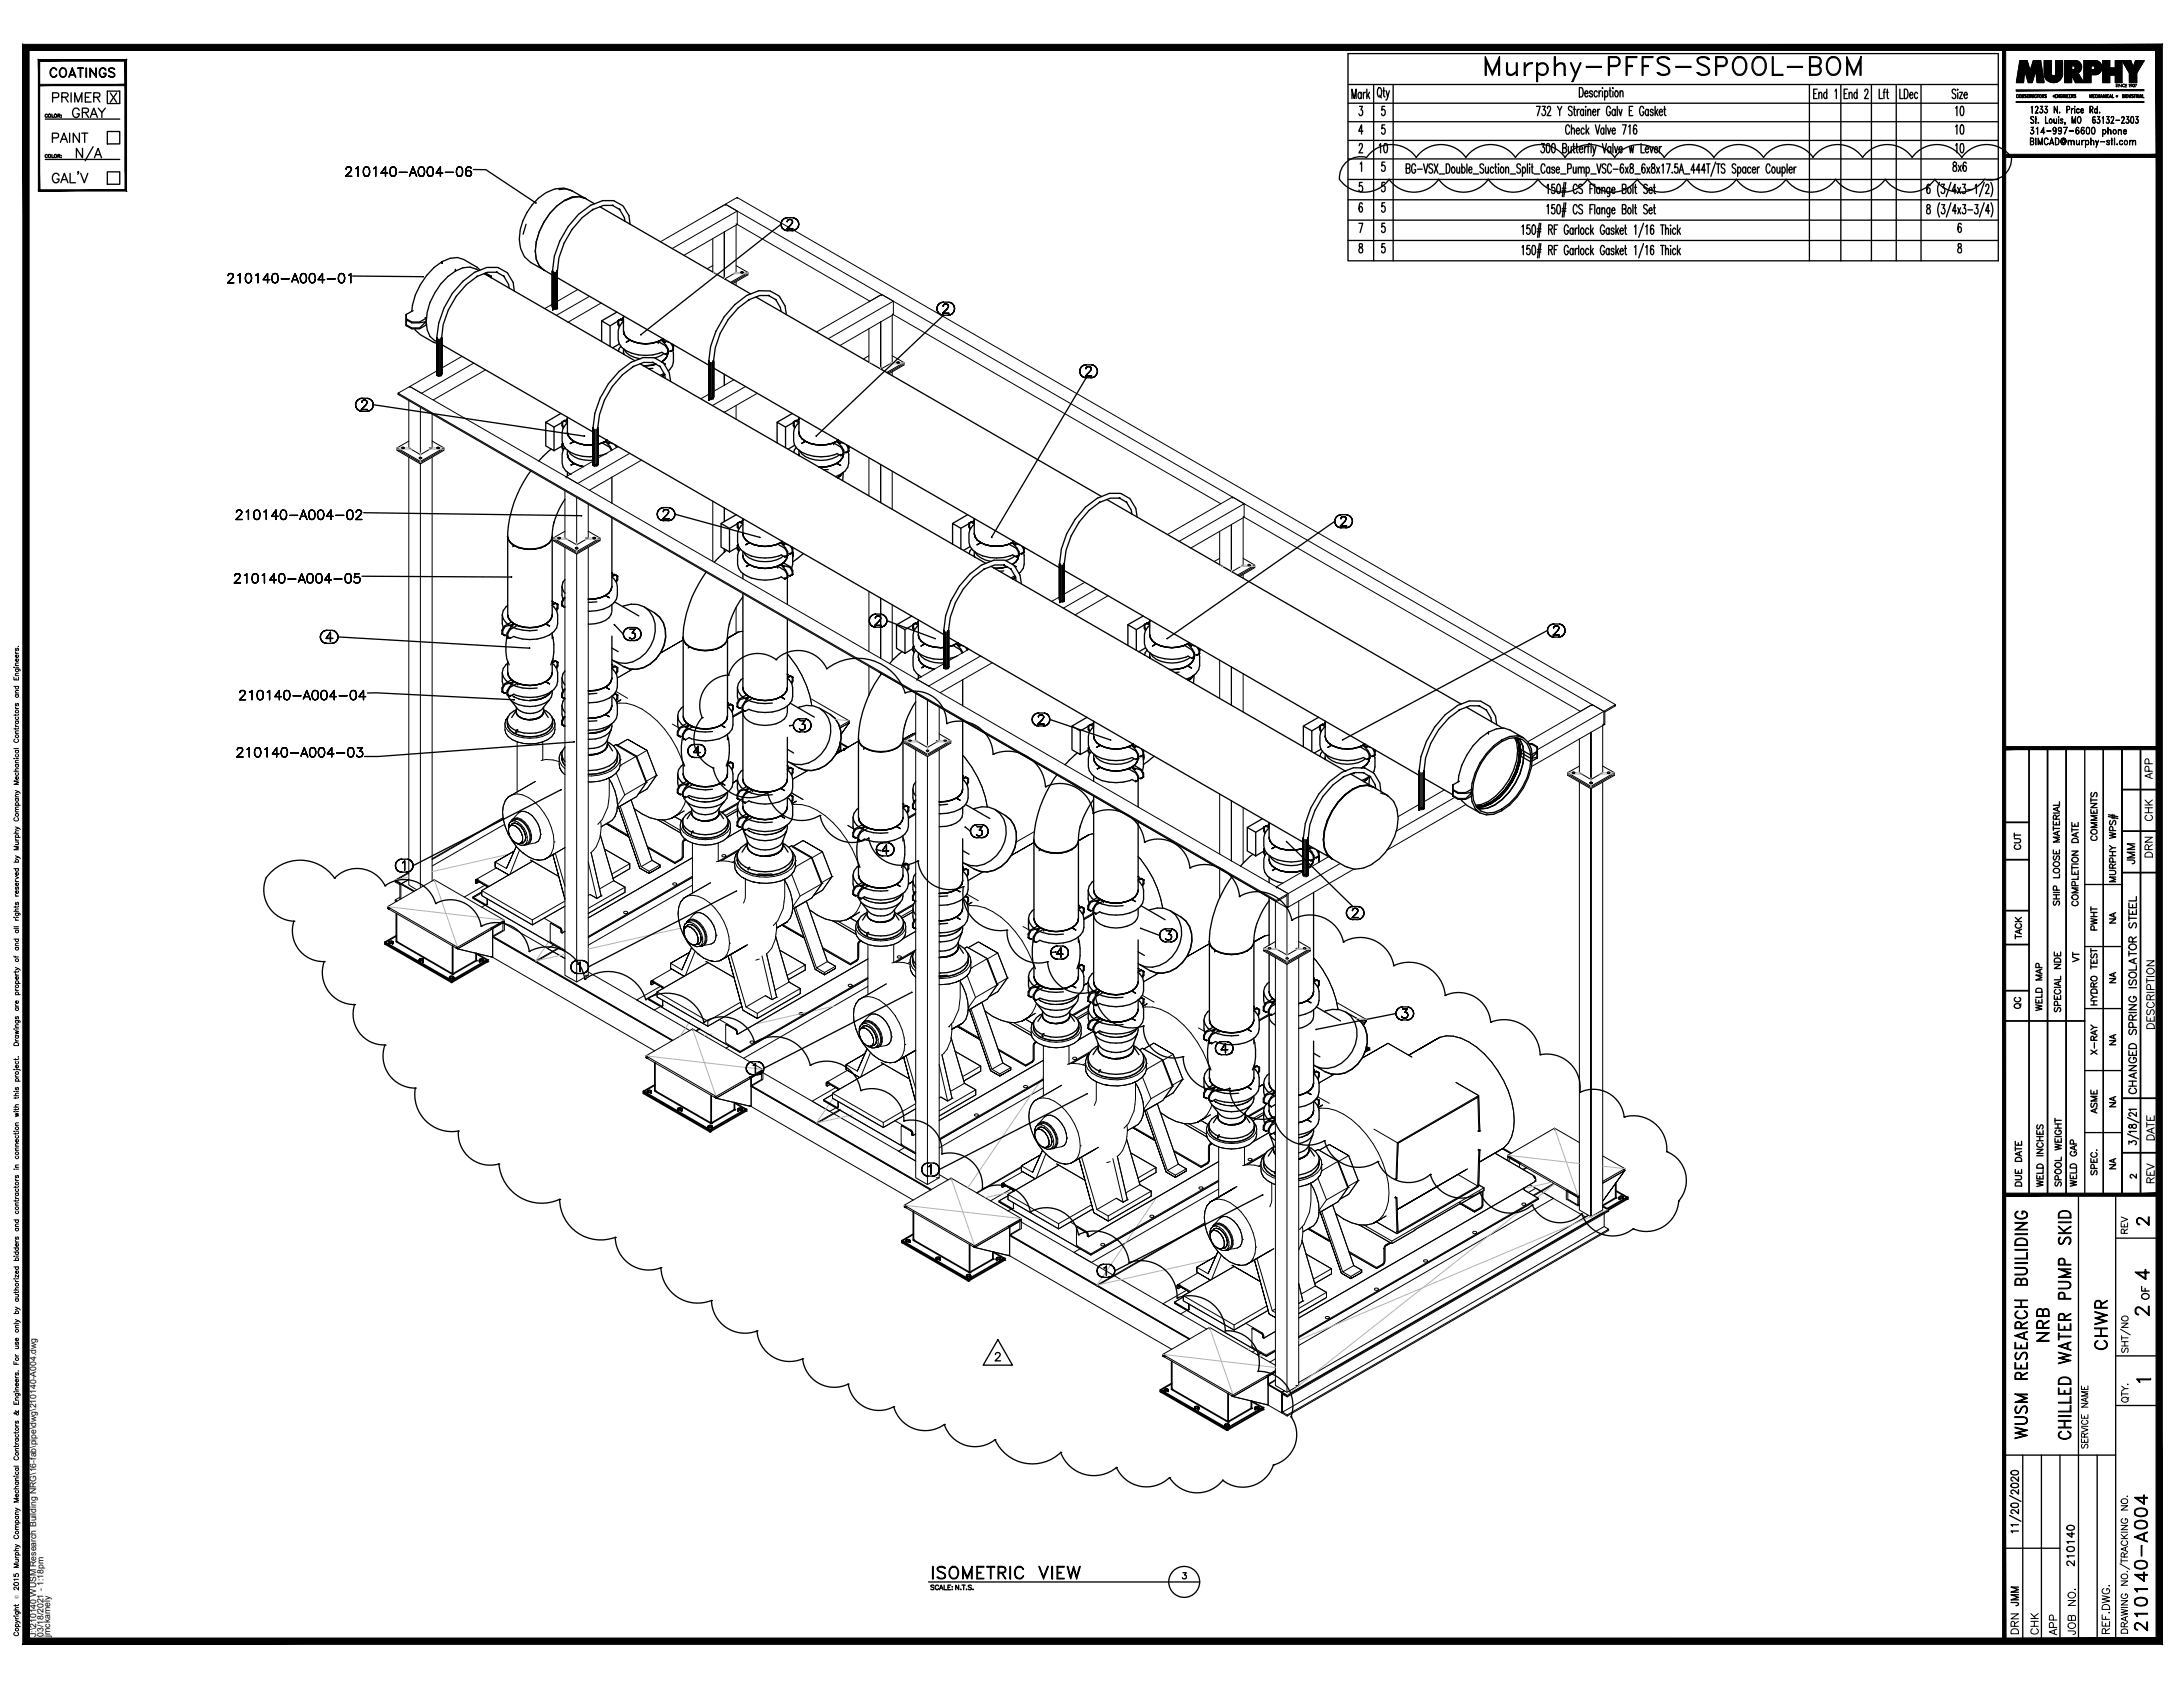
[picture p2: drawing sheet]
<svg xmlns="http://www.w3.org/2000/svg" width="559mm" height="432mm" viewBox="0 0 559 432" stroke-linecap="round" stroke-linejoin="round" font-family="sans-serif">
<defs><g id="words">
<text font-size="10.6" x="378.9" y="22.2">Murphy-PFFS-SPOOL-BOM</text>
<g font-size="7.1">
<text x="18.3" y="42.3">N/A</text>
<text x="550.7" y="418.7" transform="rotate(-90 550.7 418.7)">210140-A004</text>
</g>
<g font-size="6.6">
<text x="525.3" y="344.7" transform="rotate(-90 525.3 344.7)">NRB</text>
<text x="540.5" y="346.8" transform="rotate(-90 540.5 346.8)">CHWR</text>
<text x="520" y="369.4" transform="rotate(-90 520 369.4)">WUSM RESEARCH BUILIDING</text>
<text x="530.9" y="369.7" transform="rotate(-90 530.9 369.7)">CHILLED WATER PUMP SKID</text>
<text x="237.4" y="405.3">ISOMETRIC VIEW</text>
</g>
<g font-size="5.7">
<text x="11.6" y="21.2">COATINGS</text>
<text x="12.3" y="27.5">PRIMER</text>
<text x="17.3" y="31.4">GRAY</text>
<text x="12.3" y="37.7">PAINT</text>
<text x="545.4" y="328.8">4</text>
<text x="545.4" y="338">2</text>
</g>
<g font-size="5.3">
<text x="503.8" y="30.7" transform="rotate(-90 503.8 30.7)">10</text>
<text x="503.8" y="35.6" transform="rotate(-90 503.8 35.6)">10</text>
<text x="351.7" y="40.2">10</text>
<text x="499.5" y="40.2">10</text>
<text x="552.4" y="293.2" transform="rotate(-90 552.4 293.2)">DATE</text>
<text x="552.4" y="304.1" transform="rotate(-90 552.4 304.1)">REV</text>
<text x="545.7" y="314.7">2</text>
<text x="532" y="402.2" transform="rotate(-90 532 402.2)">210140</text>
<text x="522.8" y="419.5" transform="rotate(-90 522.8 419.5)">CHK</text>
<text x="532.3" y="419.5" transform="rotate(-90 532.3 419.5)">JOB NO.</text>
</g>
<g font-size="4.9">
<text x="551.7" y="200.4" transform="rotate(-90 551.7 200.4)">APP</text>
<text x="551.7" y="211.3" transform="rotate(-90 551.7 211.3)">CHK</text>
<text x="518.2" y="218.7" transform="rotate(-90 518.2 218.7)">CUT</text>
<text x="551.7" y="220.5" transform="rotate(-90 551.7 220.5)">DRN</text>
<text x="547.2" y="222.2" transform="rotate(-90 547.2 222.2)">JMM</text>
<text x="542.6" y="237.4" transform="rotate(-90 542.6 237.4)">NA</text>
<text x="533" y="247.3" transform="rotate(-90 533 247.3)">VT</text>
<text x="542.6" y="252.9" transform="rotate(-90 542.6 252.9)">NA</text>
<text x="518.2" y="259.3" transform="rotate(-90 518.2 259.3)">QC</text>
<text x="542.6" y="268.8" transform="rotate(-90 542.6 268.8)">NA</text>
<text x="542.6" y="284.7" transform="rotate(-90 542.6 284.7)">NA</text>
<text x="542.6" y="300.6" transform="rotate(-90 542.6 300.6)">NA</text>
<text x="551" y="333.7" transform="rotate(-90 551 333.7)">OF</text>
<text x="517.5" y="412" transform="rotate(-90 517.5 412)">JMM</text>
<text x="517.5" y="419.5" transform="rotate(-90 517.5 419.5)">DRN</text>
<text x="527.4" y="419.8" transform="rotate(-90 527.4 419.8)">APP</text>
<text x="540.8" y="419.5" transform="rotate(-90 540.8 419.5)">REF.DWG.</text>
</g>
<g font-size="4.4">
<text x="537.6" y="216.3" transform="rotate(-90 537.6 216.3)">COMMENTS</text>
<text x="537.6" y="239.2" transform="rotate(-90 537.6 239.2)">PWHT</text>
<text x="518.2" y="241.7" transform="rotate(-90 518.2 241.7)">TACK</text>
<text x="523.5" y="260" transform="rotate(-90 523.5 260)">WELD MAP</text>
<text x="537.6" y="258.6" transform="rotate(-90 537.6 258.6)">HYDRO TEST</text>
<text x="537.6" y="270.9" transform="rotate(-90 537.6 270.9)">X-RAY</text>
<text x="537.6" y="286.1" transform="rotate(-90 537.6 286.1)">ASME</text>
<text x="518.2" y="304.8" transform="rotate(-90 518.2 304.8)">DUE DATE</text>
<text x="528.5" y="304.8" transform="rotate(-90 528.5 304.8)">SPOOL WEIGHT</text>
<text x="532.3" y="304.8" transform="rotate(-90 532.3 304.8)">WELD GAP</text>
<text x="537.6" y="302" transform="rotate(-90 537.6 302)">SPEC.</text>
<text x="545.4" y="316.8" transform="rotate(-90 545.4 316.8)">REV</text>
</g>
<text font-size="4" x="544" y="302.7">2</text>
<text font-size="3.5" x="545.7" y="354.9">1</text>
<g font-size="2.2">
<text x="9.3" y="419" transform="rotate(-90 9.3 419)">J:\210140 WUSM Research Building NRG\16-fab\pipe\dwg\210140-A004.dwg</text>
<text x="11.2" y="419" transform="rotate(-90 11.2 419)">03/18/2021 - 1:18pm</text>
<text x="12.9" y="418.9" transform="rotate(-90 12.9 418.9)">jmckamely</text>
</g>
<text font-size="1.3" x="4.7" y="409.4" transform="rotate(-90 4.7 409.4)">Ó</text>
</g></defs>
<!-- layer: AR-STL -->
<g fill="none" stroke="#000" stroke-width=".26">
<path d="M144.6 51.3h.1M150.2 51a4.7 4.7 0 0 0-5.7 .3 16.5 16.5 0 0 0-7.5 13 5 5 0 0 0 2.3 4.9M185.4 59.4v11.9M185.4 52.5l-2.9 1.6M185.7 52.6v-.3l-16.7 9.6M185.7 52.3l3 1.7M188.4 57.6v12.1l-2.9 1.7M188.4 57.3l.3 .1-13.7 8M188.7 50.5l-3 1.8 224.8 129.8v3.4l.3-.1-.3-.2M188.7 50.8v-.3l224.8 129.8v.4l-.2-.2M137 64.3h.1M137.1 64.3h.1"/>
<path d="M139.2 69.2l.4 .1M141.4 77.9l-2 1.1M147.9 74.1l-5.2 3M150.9 75.9l-8.5 4.8M153.9 77.6l-8.5 4.9M172 63.6l16.7-9.6v3.4l34 19.7M182.5 61.1v8.5M182.5 68l-1.5 .8M188.4 68l3 1.7-4.4 2.6M188.4 72.1v1M189.7 69.6l.3-.1 .2 .3-.4 .1-.2-.1zM191.1 69.9l.3 .2-4.1 2.3"/>
<path d="M191.1 70.2l.3 .2M191.4 69.7v.7l-3.8 2.2M225.4 75.5l-3 1.8M225.7 75.7v-.3l-16.7 9.6M225.7 75.4l3 1.7M104.9 98.9l-3 1.7 224.8 129.9v.3l-224.8-129.8v-.4M104.9 98.9l224.8 129.8v3.5M104.9 98.9v.3M118.2 91.2l-5.2 3M121.2 93l-13.3 7.7-3-1.8 6.9-3.9M124.2 94.7l-13.3 7.7M170.2 95.9l-.7 .5"/>
<path d="M185.4 98.6v-2.8v2.8M185.4 95.8v2.8M187.9 97.2l-5.3 3M190.8 98.9l-8.4 4.9M222.4 84.2v8.5M222.4 91.1l-1.4 .8M225.4 82.4v12M228.4 80.7v12.1l-2.9 1.7M228.4 91.1l3 1.7-4.4 2.5M228.4 80.4l.3 .1-13.7 7.9M228.4 95.2v.9M228.6 80.5l83.9 48.4"/>
<path d="M228.7 80.5v-3.4l-16.7 9.6M229.6 92.8l.4-.2 .2 .2-.4 .2zM231.1 93l.3 .1-4.2 2.4M231.1 93.3l.3 .1M231.4 92.8v.6l-3.9 2.3M101.6 114.6v.4l.3-.2M101.9 115.1l-.3 .2v-.3l6 3.4v-.3M102.2 100.8l-.3 .2M102.8 114.6l.4-.1 .3 .2-.5 .1zM104.6 117v109.5l2.1 1.3M104.6 102.5v12.1l3 1.8 3-1.8v-8.6M104.6 112.9l-3 1.7 6 3.5 6-3.5-3-1.7"/>
<path d="M107.3 117.2l.4-.1 .2 .2-.4 .1zM107.6 104.3v12.1M109.9 114.6h.7M110.6 117v108.5M111.8 114.6l.4-.1 .2 .2-.3 .1zM113.3 114.8l.3 .2-6 3.4v.3l-6-3.4M113.3 115.1l.3 .2M113.6 114.6v.7l-6 3.4v108.5M157.8 114v.1M158.2 114.3l-5.2 3M161.2 116l-13.3 7.7-3-1.7 6.9-4M164.2 117.8l-13.3 7.7"/>
<path d="M181.4 100.9l-2 1.2M185.4 105.5v.1M188.4 103.8v3.5M193.8 100.7l-8.4 4.8M222.4 117.1v9.8M225.4 118.9v9.8M129.9 137.2a3.5 3.5 0 0 0 2.9 3l2.8 .4M130 136.9l-.1 .5M130 137.4l.2 .8 .5 .8 .9 .7-.4 .3M130.1 138.1a6.9 6.9 0 0 0 7.1 2.4M131.6 139.6h.1M131.6 139.6l-.4 .1"/>
<path d="M139.7 139.6h.1M141.4 137.4l-.3 .8-.5 .8-.9 .7-1.2 .5-1.4 .3M141.4 136.9v.5M141.4 137.4a3.5 3.5 0 0 1-2.9 2.9l-1.3 .2M141.6 137.7v.3l.3-.1M141.9 138.2l-.3 .2v-.4l6 3.5v-.3M142.8 137.7l.4-.2 .2 .3-.4 .1zM144.6 125.6v12.1l3 1.7 3-1.7v-8.6M144.6 136l-3 1.7 6 3.5 6-3.5-3-1.7M144.9 122v.3M147.6 127.3v12.1M149.9 137.7h.7"/>
<path d="M151.8 137.7l.4-.2 .2 .3-.4 .1zM153.3 137.9l.3 .1-6 3.5v.3l-6-3.4M153.3 138.2l.3 .2M153.6 137.7v.7l-6 3.4v109.5M182.5 128.3v15.4M185.4 130v3.5M188.4 131.7v.1M202.7 140v.1M215.7 121l-.5 .8-.7 .5M225.4 128.7v-9.8v9.8M228.4 120.6v9.8M301.8 138.6l16.7-9.7v3.5l86 49.7"/>
<path d="M312.2 136v8.6M315.2 134.3v12M315.5 127.5v-.3l-16.7 9.6M315.5 127.2l3 1.7M318.2 132.2l.3 .2-13.7 7.9M318.2 132.5v12.2l-2.9 1.6M132.8 140.3l2.8 .4M137.2 140.5l-1.6 .2M144.6 140.1v109.5l3 1.7 3-1.7v-109.5M147.3 140.3l.4-.2 .2 .3-.4 .1zM185.4 140.5v.8v-.8M185.4 140.5v.8"/>
<path d="M188.4 155.5v6.6M202.9 141.2v1.9M202.9 142h.1M203 141.9h.1M222.4 151.3v15.5M225.4 153.1v15.4M228.4 154.8v14.3M260 147.8l-.6 .5M271.2 152.8l-2 1.1M277.7 149.1l-5.3 3M280.7 150.8l-8.5 4.9M283.6 152.5l-8.4 4.9"/>
<path d="M312.2 142.9l-1.4 .8M318.2 142.9l3 1.8-4.4 2.5M318.2 147v1M319.5 144.5l.3-.1 .2 .3-.4 .1-.2-.1zM320.9 144.8l.3 .2-4.1 2.4M320.9 145.1l.3 .2M321.2 144.7v.6l-3.8 2.2M131 178l1.8 .9M131.1 177.9l.5 .5M131.6 178.3h.1M131.6 178.4h.1M131.6 178.4l1.2 .5"/>
<path d="M132.8 178.9l2.8 .4M139.7 178.4h.1M139.7 178.3h.1M141.2 176.9a6 6 0 0 1-5.6 2.5l-2.8-.5M157.7 177l3 1.7M158.9 179.1l-1 .6 .9-.5M161.9 171.3l-3.9 2.2M169 167.2l5.9-3.4-5.9 3.4M174.8 163.2a3.4 3.4 0 0 0 2.9 2.8l2.9 .5 1.4-.1M174.9 162.9l.1 1.2M174.9 163.3l.1 .8M175 164.1a5.8 5.8 0 0 0 5.6 2.5l-1.5-.1-2.6-.9"/>
<path d="M175 164.1l.6 .8 .9 .7M176.5 165.5h.1M176.5 165.6l-.4 .3M176.5 165.5l-.4 .1M184.6 165.5h.1M186.2 162.9a1.77 1.77 0 0 1-.7 2 7.1 7.1 0 0 1-4.9 1.7 9.2 9.2 0 0 0 4-1l.9-.7 .6-.8 .1-.8M186.3 163.3l1.2-.7-1.2 .7M187.5 162.6l-1.2 .7M188.9 161.8l-2.6 1.5 1.2-.7M188.9 161.8l1.3-.3-1.3 .3-1.4 .8M188.9 161.8l-2.6 1.5M201.5 167.4a26.7 26.7 0 0 1 6.3 13.2 26.7 26.7 0 0 0-6.3-13.2z"/>
<path d="M207.4 178.8l10 5.7-2.5 1.5M222.4 170.6v7.4M224.9 172l104.5 60.4v-3.2l-.2-.1M225.4 172.3v.5v-.5M225.4 172.3v.5M234.4 177.5v12.1l3 1.7 3-1.7v-8.7M234.7 173.9v.3M237.4 179.2v12.1M247.6 165.9v.1M248 166.2l-5.2 3M251 167.9l-13.3 7.7-3-1.7 6.9-4M254 169.6l-13.3 7.7"/>
<path d="M305.6 172.8l-.6 .9-.8 .5M312.2 169v9.8M315.2 170.7v9.8M318.2 172.5v9.7M129.2 186.7l.3 1 .6 .9 1 .7M129.5 184.3l-.3 1 .3 .9 .6 .9M129.5 184.3a4.1 4.1 0 0 0 1.6 5M129.5 184.3l.5-.8-.5 .8M129.8 185.3a3.2 3.2 0 0 0 3 2.9 8.4 8.4 0 0 0 7.9-1.3l.6-.8 .2-.8M131.1 189.3l1.4 .6M132.2 181.8a1.37 1.37 0 0 0 .9 1.8 5.3 5.3 0 0 0 5.1 0M132.2 181.9l-.1 .3"/>
<path d="M132.4 189.9v12.8M132.5 186.8l-.5 .6 .3 .1M132.5 186.8l-.5 .5 .3 .2M132.5 189.9l1.5 .4 1.6 .1M132.5 186.8l.1 .1M133.1 183.6h.1M133.2 183.6h.1M138.1 183.6h.1M138.2 183.6h.1M138.5 194.6l1.2-.2 1.9 .1 1.5 .4M138.9 189.9l-1.6 .4-1.7 .1M138.9 189.9v4.7"/>
<path d="M139.1 181.8a1.37 1.37 0 0 1-.9 1.8M141.2 187.1a9.2 9.2 0 0 1-11.1 0v.1M141.2 188.6l-1 .7-1.3 .6M142.1 186.7l-.2-2.4-.6-.8a2.42 2.42 0 0 1-.1 3.7M142.1 186.7l-.2 1-.7 .9M143.3 196.5l.5 1 .8 .8-.8-.8zM143.5 192.8a3 3 0 0 0 1.1 3.9M143.5 192.8l-.4 1 .2 2.7-.2-1.1M143.5 192.8l.5-.7-.5 .7M143.8 194.6v-.5l.3 1.1 .5 .8M143.8 194.1h.1M150.6 187.7h.4"/>
<path d="M150.6 198.6h.8M154.2 192.4h.1M155 186.8h.1M155 199.5l1.5-.7-1.5 .7M155 186.8a8.1 8.1 0 0 1-4.4 .9M155 186.7h.1M155.5 190.2a1.49 1.49 0 0 1-.6 1.7 5.9 5.9 0 0 1-4.3 1.4M156 199.1v4.4a10 10 0 0 1-3 7.4M156 199.4l1.4 3 .5 1.9M156.5 185.3l-.6 .8-.9 .7M157.6 198l-1.1 .8M157.7 197.8l2.2 5.7-1.8 2.6"/>
<path d="M157.7 190.5l5.2 3 2.6 6.7M157.7 190.5l-.7 .4M157.7 190.5l5.2 3M157.9 190.8l2.8-1.6-2.8 1.6 4.9 2.9M157.9 192.1l.7 1.2 .1 1.1M157.9 180.1a8.6 8.6 0 0 1 6.4 1.4 25.6 25.6 0 0 1 10.6 14M158.1 194.4v-.3a4.3 4.3 0 0 1-3.6 3.6l-1.7 .4-2.2 .1M158.7 196l-.3 1-.8 1 .8-1 .3-1v-1.6a5.1 5.1 0 0 1-3.7 3.6l-1.8 .4-1.8 .2M158.7 194.4h.1M158.7 196h.1M162.9 193.5l2.6 6.7-2.6 3.7M162.9 193.5l-4.2 2.5"/>
<path d="M165.6 192.1l-4.9-2.9 4.9 2.9M165.6 192.1l-2.8 1.6 2.5 6.4M165.6 192.1l2.5 6.4-2.5 3.5M165.6 192.1l2.5 6.4M168.1 198.5h.1M172.1 185.3l1.5 .9M188.8 199.7l-1.2 .7M190.2 182.1l-2.6 1.4M190.2 181.8l-2.6 1.5M206.8 197.2l-3.9 2.2M213.9 193.1l5.9-3.4-5.9 3.4M217.4 184.5v.5l-.4-.3"/>
<path d="M217.4 185l-.4-.3 .4 .3-2.1 3 2.1-3-2.4 1.4 2.4-1.4M219.7 189.1l.2 .8 .6 .9 .9 .6M219.8 188.8a2.4 2.4 0 0 0 1.6 2.8M219.8 189.2l.2 .8 .5 .8 .9 .7M221.4 191.4a8.6 8.6 0 0 0 5.5 .9M221.4 191.6l2.6 .8M221.4 191.4h.1M221.4 191.5a9.1 9.1 0 0 0 6.9 .6M221.4 191.5l-.3 .4M221.4 191.4l-.3 .1M228.3 192.1l-2.8 .4M229.5 191.4h.1"/>
<path d="M231.1 189.2l-.1 .8-.6 .8-.9 .8-1.2 .5M231.1 188.8a1.79 1.79 0 0 1-.7 2.1l-.9 .7-1.2 .5M231.2 189.3l1.2-.7-1.2 .7M231.4 189.6v.3l.3-.2M231.7 190.1l-.3 .1v-.3l6 3.4v-.3M232.4 188.6l-1.2 .7M232.6 189.5l.6-.1a.3 .3 0 0 1-.3 .4 .3 .3 0 0 1-.3-.3zM233.8 187.7l-2.6 1.6 1.2-.7M233.8 187.7l.6-.1-2 1M233.8 187.7l-2.6 1.6M234.4 191.9v109.6l3 1.7 3-1.7v-109.6M234.4 187.8l-3 1.8 6 3.4 6-3.4-3-1.8"/>
<path d="M237.1 192.1l.4-.1 .2 .2-.4 .2zM239.6 189.6h.8M241.6 189.5l.4-.1 .2 .2-.4 .1zM243.1 189.7l.3 .2-6 3.4v.4l-6-3.5M243.1 190.1l.3 .1M243.4 189.6v.6l-6 3.5v109.5M246.4 193.3a26.7 26.7 0 0 1 6.3 13.2 26.7 26.7 0 0 0-6.3-13.2zM292.5 191.8v.1M292.7 193v1.9M292.7 193.8h.1M292.8 193.8h.1M315.2 180.5v-9.8v9.8"/>
<path d="M350.4 198.8l-.5 .8-.7 .5M401.3 197.8v.3l.3-.1M401.6 198.3l-.3 .2v-.4l5.9 3.5v-.3M402.5 197.7l.3-.1 .3 .2-.4 .2zM404.3 196.1l-3 1.7 5.9 3.5 6.1-3.5-3-1.7M407.2 187.4v12.1l-2.9-1.7v-8.7M407.2 180.5l-2.9 1.7M407.5 180.7v-.4l-16.4 9.6M407.5 180.3l3 1.8M410.3 185.4l.2 .1-18.5 10.7M410.3 185.7v12.1l-3.1 1.7v-12.1v12.1M410.5 182.1l.3 .1v3.2"/>
<path d="M410.5 182.1l-17 9.8M411.5 197.7h.5l.1 .1-.5 .2-.2-.2zM413 198l.3 .1-6.1 3.5v.3l-5.9-3.4M413 198.3l.3 .2M413.3 197.8v.7l-6.1 3.4v109.5l-2.9-1.7v-109.5M413.5 180.3l-3 1.8M413.5 180.7l-2.7 1.5M128.8 209.3l-18.2 10.5M128.8 209.7h.1M128.8 209.5l-18.2 10.5M128.8 209.7l.5 1.9M129.2 211l-18.6 10.7"/>
<path d="M129.3 205l-.5 1.3-.1 1.6 .1 1.8M129.3 205a8.3 8.3 0 0 0 0 6.6M129.3 205l.8-1-.8 1M129.3 211.6l.8 1.9 1 1.8M130.1 204l1-.6-1 .6M130.2 213l.3 1.1zM130.4 210.6l-.2 .8v1v-1zM130.5 211.4l-.2 .4 .3-.3a1.49 1.49 0 0 0-.4 1.5v-1zM130.5 214.1l.7 1zM130.5 214.1l.7 1M130.8 210.4l.1-.4-.1 .4M130.9 211l.2-.2-.6 .6 .7-.2"/>
<path d="M131 210.2l-.6 .4 .6-.4M131.1 209.9l-.1 .3M131.1 209.9a2.08 2.08 0 0 1 3.2 .5 5.7 5.7 0 0 1 1.8 4.4l-.4 .8-.6 .5M131.1 203.4a6 6 0 0 1 5.6 1.7 14 14 0 0 1 4.9 12l-.5 1.3-.7 1M131.1 203.4l-1 .6M131.1 210.8l.7-.1zM131.1 215.3l1.3 1.6M131.2 211.2l-.7 .2-.3 .6v1l.3 1.1M131.2 211.2h.1M131.2 215.1l.8 .6M131.2 211.2l.8 .3M131.5 209.5l-.6 .5 .6-.5"/>
<path d="M131.5 209.5l.2-.1-.6 .5M131.5 209.5a3.4 3.4 0 0 1 3.4 2 4.1 4.1 0 0 1 .6 4.2l-.6 .5 .2-.1M131.7 210.1l-.7 .1a2.1 2.1 0 0 1 3.1 .5 4.6 4.6 0 0 1 1.2 4.8l-1.1 .8M131.7 210.1h.1M131.7 210.1a4.7 4.7 0 0 1 3 5.8l-.5 .4M131.8 210.7l.8 .2M132 211.5l.8 .6zM132 211.5a3.9 3.9 0 0 1 1.8 3.6M132 215.7l.8 .3M132.2 215.8l1.2 .6 .8-.1M132.4 216.9l1.4 1.4 1.5 1 1.4 .7-1.4-.7-1.5-1M132.4 216.9l1.4 1.4"/>
<path d="M132.6 210.9l-.8-.2 .8 .2M132.6 210.9l.7 .6M132.8 212.1l.6 1M133 217.5l-2.4 6.3M133.3 211.5l.7 .9M133.4 213.1l.4 1.1M133.4 215.8l-.6 .2M133.8 215.1l-.4 .7-.6 .2-.8-.3M133.8 218.3h.1M133.8 214.2v.9M133.8 215.1l-.4 .7M134 215.7l-1.2 .3"/>
<path d="M134 215.7l-.9 .2 .3-.1M134 215.7l-.6 .1M134 212.4l.4 1M134.2 216.3l.7-.1-.7 .1M134.2 207.7l1.1 .4 .9 .7M134.2 207.7h-.8l-.7 .4-1.5 1.6M134.4 213.4l.2 1M134.4 213.4l.2 1-.2 .8 .2-.8zM134.6 214.4l-.2 .8-.4 .5M134.6 214.4h.1M135.1 216.1l-.7 .1M136.2 208.8l1.6 2.2"/>
<path d="M137 200l-5.9 3.4M137.8 211a4.1 4.1 0 0 1 0 4.3M137.8 215.3l-.7 .4-2 .4M138.4 213.5h.1M140.4 219.4l-1.1 .6-1.2 .2-1.4-.2 1.4 .2 1.2-.2M140.4 219.4l-1.1 .6 2.7-1.5-2.7 1.5M140.4 219.4l-1.1 .6M141.5 218.7l3.1 11.5-3.1-11.5M141.8 215.5h.1M142.2 218.4l2.4 8.4M144.6 217l-4.2 2.4M150.6 200.2l2.6-.2 1.8-.5-1.8 .5z"/>
<path d="M151.3 218.2l2.6 11.1M153.7 213.7l3.4 11.7M153.8 210.2a10.2 10.2 0 0 1-2 7.5l-.5 .5M154.7 217.3l6.5 3.7v1.3M155.4 210.7l5.5 3.1M157.9 204.3l.2 1.8-.2 1.6M157.9 207.7l-.5 1.3-.8 1-2.7 1.6M157.9 204.3l.2 1.8M158.1 206.1h.1M158.1 206.1l-.2 1.6M158.3 206.5l5.4 15.7-5.4-15.7M159.9 203.5l5.6-3.3-2.6 3.7-4.9 2.9"/>
<path d="M161 214.2l-5.8-3.3 5.8 3.3M161.5 204.7l5.4 15.5M162.3 207l2 1.3M164.3 208.3a8.8 8.8 0 0 0 7.5 1.2M164.3 208.3l2 1 2 .5M165.3 200.1l2.8-1.6-2.5 3.5M165.5 200.2h.1M165.6 202l-2.2 1.2M165.7 216.6l7.1 4.1M165.8 217l7 4 1.7-1M168.3 209.8l6 3.4M169.5 209.8l4.6 2.7"/>
<path d="M171.8 209.5l-1.7 .4-1.8-.1M172.6 209l1.9 1.1M173.2 208.7l-1.4 .8 2.1-1.3-2.1 1.3M174.1 212.6l.3 1 .6 .9 1 .7M174.4 210.2a2.8 2.8 0 0 0 1.6 3.6 9.5 9.5 0 0 0 10.1-.7 2.34 2.34 0 0 0 .1-3.6l.6 .7 .2 2.4M174.4 210.2a3.9 3.9 0 0 0 1.6 5M174.4 210.2l.5-.7-.5 .7M174.8 211.2h.1M174.8 219.5l-.3 .5M175 215.3l-.2 4.2M175.1 207.6l-1.9 1.1M175.2 215.2l-.2 .1"/>
<path d="M175.2 215.2l.4-.3zM175.4 214.8l-.6 .5-.2 .6v3.5l-.2 .4-1.6 .9v.3l1.7-1M175.5 204.9l-.2 .9-.9 1.6-1.2 1.3M175.9 203.9a6.7 6.7 0 0 0 4.7 1.4l-1.5-.2-2.6-.8M176 203.9l.5 .4M176 215.2l1.3 .6M176.5 204.2h.1M176.5 204.3h.1M177 207.7a1.61 1.61 0 0 0 1 1.9M177 207.9v.2M177.1 213.4v-.5l.3-.2-.4 .4 .1 .4M177.2 215.8l.1 12.8"/>
<path d="M177.2 219.5l-26.6 15.5M177.3 215.8l1.6 .4 1.7 .1M178 209.5h.1M178.1 209.6h.1M183 209.6h.1M183.1 209.5h.1M183.8 215.8l-1.6 .4-1.6 .1M183.9 215.8v4.7l5.5-3.2M184.1 207.7a1.61 1.61 0 0 1-1 1.9 5.7 5.7 0 0 1-5.1 0M184.6 204.3h.1M184.6 204.2h.1M184.8 218.9l.6-.2 .4 .4-.6 .2z"/>
<path d="M186.1 202.8a5.8 5.8 0 0 1-5.5 2.5M186.1 214.5l-1 .7-1.3 .6M186.4 211.2a2.54 2.54 0 0 1-1.7 2.4 8.5 8.5 0 0 1-9.2-.7l-.6-.8-.1-.9v.5M186.4 211.2v.5M187 212.6l-.2 1-.7 .9M187.6 200.4l1.2-.7-1.2 .7M188.4 218.7a3.1 3.1 0 0 0 1.3 4.1 11.5 11.5 0 0 0 12.8-.4l.8-1 .3-1.1v1.6l-.3 1-.8 1 .8-1 .3-1M188.4 218.7l-.4 1.1 .2 2.6-.2-1.1M188.4 218.7l.5-.7-.5 .7M188.8 207.5l-2.8 1.6M188.8 207l-3.1 1.7M188.9 205.7l-4 2.4"/>
<path d="M189 205.4l-4.3 2.5M189.1 217.7l-4.5 2.6M190.1 212.1l-3.9 2.3M191.2 212.3l1.8 .9 1.4 .4M191.3 216.1a1.98 1.98 0 0 0 1.3 2.3 6.8 6.8 0 0 0 7.3-.6 1.51 1.51 0 0 0 .5-1.7M191.3 216.2l-.1 .3M191.3 212.3l.5 .4M191.8 212.6h.1M191.8 212.7h.1M191.8 212.7l2.6 .8M192.6 218.3h.1M192.6 218.4h.1"/>
<path d="M199.1 218.4h.1M199.1 218.3h.1M199.9 212.7h.1M199.9 212.6h.1M201.4 211.2a6 6 0 0 1-5.6 2.5l-1.4-.1M202.6 202.9l3 1.7M202.6 216.5l5.2 3 2.6 6.6M202.6 216.5l-.7 .4M202.6 216.5l5.2 3M202.7 218l.8 1.2 .1 1.1M202.8 216.8l4.9 2.8M202.8 206a8.9 8.9 0 0 1 6.4 1.4 24.7 24.7 0 0 1 10.6 14"/>
<path d="M203.8 205.1l-1.1 .6 1.1-.6M205.6 215.1l-2.6 1.6M207.8 219.5l2.6 6.6-2.6 3.7M207.8 219.5l-4.2 2.4M210.5 218l-4.9-2.9 4.9 2.9M210.5 218l-2.8 1.6 2.4 6.4 2.9-1.6-2.5 3.5M210.5 218l2.5 6.4-2.5 3.5M210.5 218l2.5 6.4M217 211.2l1.5 .9M217.1 211.4l1.4 .8M234.4 208.4l-1.9 1.1M234.4 208.1l-1.9 1.1"/>
<path d="M258.8 219l5.9-3.4-5.9 3.4M264.6 215a3.7 3.7 0 0 0 2.9 2.9l2.8 .5 1.6-.2M264.7 214.7a1.81 1.81 0 0 0 .7 2.1 6.9 6.9 0 0 0 4.9 1.6M264.7 215.1l.2 .9 .5 .8 .9 .7M264.8 212.9l-4.7 2.7M266.3 217.3h.1M266.3 217.5l2.6 .8 1.4 .1M266.3 217.5l-.4 .3M266.3 217.3l-.4 .2M274.4 217.3h.1M275.3 216.8l-.9 .7a8.6 8.6 0 0 1-4.1 .9M275.3 216.8a7.1 7.1 0 0 1-5 1.6"/>
<path d="M276.1 214.7v.4M276.1 215.1l-.3 .9-.5 .8M276.1 215.2l1.2-.7-1.2 .7M276.1 215.1l-.2 .9-.6 .8M277.3 214.5l-1.2 .7M278.7 213.7l-2.6 1.5 1.2-.7M278.7 213.7l1.3-.3-1.3 .3-1.4 .8M278.7 213.7l-2.6 1.5M291.3 219.2a26.2 26.2 0 0 1 6.3 13.3 26.2 26.2 0 0 0-6.3-13.3zM312.2 203.2v15.4M315.2 204.9v15.4M318.2 206.7v14.2"/>
<path d="M337.4 217.8h.1M337.7 218.9l-.1 1.8M337.7 219.8h.1M337.7 219.7h.1M338.7 215h.1M338.8 215h.1M340.1 219.3l-5.2 3M341 219.9l.3 .1M344.3 203.4l1.9-1.4a5.3 5.3 0 0 1 5.5-.5l-1.6-.5a9.8 9.8 0 0 0-7.5 4.3 16.6 16.6 0 0 0-3.8 9.7l.2 2.1 .8 1.7 1.2 1.1a5 5 0 0 1-2.3-4.9 16.4 16.4 0 0 1 5.6-11.6zM346.3 202.1h.1M351.7 201.5l.2 .2M363.3 205.9l-5.5 3.1"/>
<path d="M369.7 202.2l-5.2 3M372.4 204.1l-15 8.7M375.2 205.9l-20.2 11.7M407 200.3l.3-.1 .3 .2-.4 .2zM410.3 200.2v109.5l-3.1 1.7v-109.5v109.5M99.2 232.1l12-6.9 17.9 10.3-12 6.9zM99.2 232.1v.4l.4-.2M99.2 232.5l17.9 10.4v-.5l-.3 .3 .3 .2 12-6.9-.4-.2 .4 .2v-.5M99.2 232.5l.4 .2-.4-.2 .4-.2zM99.9 232.5l-.3 .2M101.2 225.8l1.2 .6 .2-.1v3.8M101.2 225.5v.3l.3-.2"/>
<path d="M101.2 230.3l.5 .3M101.2 225.3v.2M101.5 230.5l-.3 .1 .2 .2M102.4 229.7l-1.2 .6v.3M102.4 226.4v3.8M104.6 223.5l-3.4 2 1.4 .8 2-1.2-2 1.2 3.3 1.9-4.7-2.7M104.6 223.3l-3.4 2 4.9 2.8M111.2 225.2v.4M121 229.6l2.3-1.3-2.3 1.3v.3l23.5 13.6M121.7 225.3v.7l.2 .1M121.7 225.3v.7l.2-.2M121.7 225.3l.1-.1-.1 .1"/>
<path d="M121.7 226l.2 .1M121.8 225.2h.1M122.1 225.1l.1 .1M122.1 225.4h.1M122.2 225.3l-.2 .2-.1 .6 .8-.4-.8 .4M122.2 225.5h.1M122.2 225.2h.1M122.2 225.5l2.2 1.2-2.2-1.2M122.2 225.2l3 1.7M123.3 228.6l-2.3 1.3M124.1 226.6l-5.3 3M124.2 231.7l-.9 .5"/>
<path d="M124.5 226.8h.1M124.5 226.8l.2 .2M124.7 227.1h.1M124.7 227.2h.1M124.8 231.5l-.2 .1 .1-1.5v1.4l-.2 .1-3.5-2v.3l23.5 13.6M126.1 239.6l11 6.4 6.2-3.6M126.1 239.9l11 6.3 6.1-3.5M126.1 237.7l3-1.7v2.1l-3 1.8zM126.1 237.5l2.6-1.5v2.1l-2.6 1.5zM126.1 237.7v7.3l-9.3-2.3h.3M126.1 237.7l-9 5.2 9 2.1-.4-.2M126.1 237.7l-.4-.2 .4 .2v7.3l41.5 24"/>
<path d="M126.1 239.9l46 26.5M126.7 220.6l4.9-2.8-4.9 2.8v1.4l3.6 1.9-3.6-1.9v-1.4l2.9 1.7M127.1 222.1l-5.3 3h.3M129.1 236.4l15.5 8.9-4.4-2.5 1.6-.9M129.6 222.3l2.6-5.7-2.6 5.7M135.8 220.1l7.2 4.2M136.3 235.5l-13-7.5v1.2l13 7.5M136.3 220.4l-13 7.6v1.2l13 7.5 8.3-4.8-8.3 4.8M139.2 235l4.3 2.5 .3 .5 .1 .8M140.9 236.3h.2M141 236.3l-.2 .2 .1 4.5 3.6 2.2M141.1 236.3l2.2 1.4"/>
<path d="M143.4 237.7h.1M143.5 237.8h.1M143.5 237.8l.1 .2zM143.6 238.7l.3 .1 .7-.4-.7 .4M143.9 238.5l-.3 .2v-.7v.7l.3 .1M144.6 230.6l-8.3 4.9v1.2M150.6 220.6l2.2 9.4M151 228.9l1.8 1.1 1.1-.7M151 228.9l1.8 1.1M151 228.9l-.4 .3M153.9 229.3h.1M153.9 229.3l-1.1 .7"/>
<path d="M157.1 225.4l2.9 1.7v1.3l-9.4 5.4 9.4-5.4v-1.3l-9.4 5.4M157.1 225.4l-3.6 2.1M159.6 233.5l.7-.2 .4 .3-.7 .2zM161.2 222.3v-1.2l-4.6 2.6M161.2 222.3l-4.3 2.5M163.7 222.2l2.5 1.4-2.5-1.4M166.9 220.2l-5.4-15.5-2.8 1.6 5.4 15.5M166.9 220.2l2.1 1.2M169 221.4l-2.1-1.2-2.8 1.6 2.1 1.2M169 221.4v.6v-.6l-2.8 1.6v.6l2.8-1.6-2.8 1.6M172.3 226.1h.8l.1 .3-.6 .2-.4-.2zM173.7 235.6h.1"/>
<path d="M173.7 235.6l.5 1.9M174.2 230.9l-.5 1.3-.1 1.6 .1 1.8M174.2 230.9a8.7 8.7 0 0 0 0 6.6M174.2 230.9l.8-1-.8 1M174.2 237.5l1.8 3.7M175 229.9l1-.6-1 .6M175.1 238.9l.3 1.1zM175.3 236.5l-.3 .8 .1 1-.1-1zM175.4 237.3l-.1 .4 .2-.3a1.45 1.45 0 0 0-.4 1.5v-.9zM175.4 240l.7 1zM175.4 240l.7 1M175.7 236.3l.1-.4-.1 .4"/>
<path d="M175.9 237l.2-.3-.7 .6 .7-.2M175.9 236.1l-.6 .4 .6-.4M176 229.3a6.3 6.3 0 0 1 5.6 1.8 14.1 14.1 0 0 1 5 11.9l-.5 1.3-.8 1M176 229.3l-1 .6M176 235.8l-.1 .3M176 235.8l.6-.5a3.3 3.3 0 0 1 3.4 2 4.3 4.3 0 0 1 .6 4.3l-.8 .5 .2-.1M176.1 237.1l-.7 .2-.3 .7v.9l.3 1.1M176.1 237.1h.1M176.1 236.7l.6-.1zM176.1 237.1l.8 .3M176.4 235.5l-.6 .4 .6-.4M176.4 235.5l.2-.2-.6 .5"/>
<path d="M176.4 235.5a3.3 3.3 0 0 1 3.4 1.9 4.3 4.3 0 0 1 .6 4.3M176.6 236.1h-.7a2.1 2.1 0 0 1 3 .5 4.4 4.4 0 0 1 1.4 4.8l-1.3 .8M176.6 236.1h.1M176.6 236.1a4.9 4.9 0 0 1 3.3 4.9l-.3 .8-.6 .4M176.7 236.6l.8 .3M176.9 237.4l.8 .6zM176.9 237.4a3.8 3.8 0 0 1 1.8 3.6M177.2 226.6l-26.6 15.3M177.2 224.6l-26.6 15.3M177.2 224.3l-26.6 15.4M177.5 236.9l-.8-.3 .8 .3M177.5 236.9l.7 .6"/>
<path d="M177.7 238l.7 1M178.2 237.5l.7 .8 .4 1.1M178.4 239l.3 1.1M179.2 233.6l.9 .4 1 .7M179.2 233.6h-.9l-.7 .4-1.5 1.7M179.3 239.4l.2 .9M179.3 239.4l.2 .9-.2 .8 .2-.8zM181.1 234.7l.9 1.1 .7 1.2M181.9 225.9l-5.9 3.4M182.7 237a4.1 4.1 0 0 1 0 4.3M183.3 239.4h.1M183.4 220.6l1.2-.3 1.9 .2 1.5 .4"/>
<path d="M188 220.3l-.6 .4M188.2 222.4l.5 1 1 1-1-1zM188.7 220h.1M189.7 224.4l1.4 .7 1.6 .6-1.6-.6zM190.8 225v4.4l-.5 1.7M191.5 222.4v.3M191.5 222.3v.3M191.9 222l-.3 .2M192 222h-.2l-.2 .3M192.7 225.7a13.2 13.2 0 0 0 7.2-.2 13.2 13.2 0 0 1-7.2 .2zM198.5 239.6l3.5 11.8M198.7 236.1a10.4 10.4 0 0 1-1.1 6.6l-1.4 1.4"/>
<path d="M198.8 237.5l2.7-1.5zM199.9 225.5l1.5-.7-1.5 .7M200.4 236.6l5.4 3.2M200.9 225v4.4a10.2 10.2 0 0 1-2.9 7.5M200.9 225.3l1.4 3.1 .5 1.9M201.5 236l-1 .6 1-.6M202.5 223.9l-1.1 .9M202.6 223.8l2.2 5.6-1.9 2.6M202.8 230.3l.1 1.7-.1 1.6M202.8 233.6l-.5 1.4-.8 1M202.8 230.3l.1 1.7M202.9 232h.1"/>
<path d="M202.9 232l-.1 1.6M203 220a3.5 3.5 0 0 1-2.1 3 11.4 11.4 0 0 1-10.1 0l-1.1-.9-.8-1-.2-1.1v.5M203 220v.3M203.2 232.5l5.5 15.6M203.6 232.2h.1M203.6 220.3h.1M203.6 221.9h.1M204.8 229.4l5.6-3.3-2.6 3.7M206.4 230.6l5.4 15.5M207.2 232.9l2 1.3M207.8 229.8l-4.9 2.9M209.2 234.2a8.9 8.9 0 0 0 7.5 1.2"/>
<path d="M210.4 226.1h.1M210.5 227.9l-2.2 1.3M213 224.4h.1M213.2 235.7l6 3.5M214.5 235.8l4.5 2.6M217.6 234.9l1.8 1.1M218.1 234.6l-1.4 .8 2.2-1.3-2.2 1.3M218.1 234.6l-1.4 .8M219 238.5l.2 1M219.2 236.2a2.75 2.75 0 0 0 1.7 3.5 9.5 9.5 0 0 0 10.1-.7 2.42 2.42 0 0 0 .1-3.6l.5 .8 .3 2.3M219.2 236.2a4 4 0 0 0 1.7 5M219.2 239.5l.7 .9 1 .8"/>
<path d="M219.2 236.2l.6-.8-.6 .8M219.6 237.1v.1M220 233.5l-1.9 1.1M220.4 230.8l-1.1 2.5-1.2 1.3M220.8 229.8l1.8 1 1.4 .3M220.9 229.8l.5 .4M221.4 230.1h.1M221.4 230.2h.1M221.4 230.2l1.2 .6 1.4 .3M221.9 239.4h.2M221.9 239.3h.2M222 233.7a1.37 1.37 0 0 0 .9 1.8"/>
<path d="M222 233.8l-.1 .3M222 238.8l-.1 .6M222 238.8l-.1 .5M222.3 238.7l.1 .1M222.4 238.7l-.4 .1M222.9 235.4h.1M222.9 235.5a5.3 5.3 0 0 0 5.1 0M223 235.5h.1M227.9 235.5h.1M228 235.4h.1M229 233.6a1.58 1.58 0 0 1-1 1.9M229.5 230.2h.1"/>
<path d="M229.5 230.1h.1M231 228.8a6.9 6.9 0 0 1-7 2.3M231.3 237.1a2.62 2.62 0 0 1-1.7 2.4 8.7 8.7 0 0 1-9.2-.7l-.6-.8-.2-.8v.4M231.3 237.2v.4M231.6 239.5l-.6 .9M231.9 238.5l-.3 1-.6 .9M231.9 238.5l-.3 1M232.5 226.3l1.2-.7-1.2 .7M233.7 233.4l-2.9 1.6M233.7 225.6l-1.2 .7M233.7 232.9l-3.1 1.8M233.8 231.6l-4 2.4"/>
<path d="M233.9 231.4l-4.3 2.4M234.4 238.4l-3.3 1.9M244.8 238.6h.1M244.8 238.5h.1M246.3 237.2a6.3 6.3 0 0 1-5.9 2.4M247.5 228.9l2.9 1.6M247.7 231.9a8.6 8.6 0 0 1 6.4 1.4 25.6 25.6 0 0 1 10.6 14M248.8 231l-1.2 .6 1.1-.6M251.7 223.1l-3.9 2.3M261.9 237.2l1.5 .8M280 233.9l-2.5 1.5M280 233.6l-2.6 1.5"/>
<path d="M312.2 222.4v7.4M315.2 224.1v.5v-.5M315.2 224.1v.5M323.6 239.6l-2.6 1.5 1.2-.7M323.6 239.6l1.3-.3-1.3 .3-1.4 .8M323.6 239.6l-2.6 1.5M326.5 230.6v12.1l2.9 1.7 3-1.7v-12.1M326.7 227v.3M329.4 229.2l-2.7 1.6M333.6 223l-6.9 4 3 1.7M343.1 221l-16.4 9.5M346.6 222.4l-16.9 9.8-.3-.2 .3 .2-.3 .2v12"/>
<path d="M137.1 246.2v-.2l35.2 20.3M144.6 243.1l-.1 .4M149.9 249.6h.7M150.6 248.8l26 15M165.9 255.5l2.3-1.3-2.3 1.3v.3l23.5 13.6 32.8-18.9-32.8 18.9M166.2 255.7l-.3 .1M166.6 251.9l.2 .2M166.6 251.2v.7l.2 .2M166.6 251.2v.7l.2-.1M166.6 251.2l.1-.1-.1 .1M166.7 251.1h.1M167 251.3h.1"/>
<path d="M167.1 251.2l-.3 .3v.6l.8-.5-.8 .5M167.1 251.4h.1M167.1 251.1h.1M167.1 251.4l2.2 1.2-2.2-1.2M167.1 251.1l3 1.7M169 252.5l-6 3.4 4.5 2.6 1.6-.9M169.4 252.7h.1M169.4 252.7l.2 .2M169.6 253.1v-.2v.2M169.6 253.1h.1M169.8 257.4l-.3 .1 .1-1.5v1.4l-.3 .1-3.4-2v.3l23.5 13.6M171.7 246.5l4.8-2.7-4.8 2.7v1.4l3.4 2-3.4-2v-1.4l2.8 1.7"/>
<path d="M172 248l-5.2 3 .3 .1M174.5 248.2l2.5-5.7-2.5 5.7M176 241.2l1.3 1.6M176.1 241l.8 .6M176.9 241.6l.8 .3M177.1 241.7l1.2 .6 .7-.1M177.3 242.8l2.8 2.4 1.5 .7-1.5-.7-1.4-1M177.3 242.8l1.4 1.4M177.9 243.5l-2.5 6.2M178.4 241.7l-.7 .2M178.6 241.7l-.9 .2M178.7 241l-.3 .7-.7 .2-.8-.3"/>
<path d="M178.7 244.2h.1M178.7 240.1v.9M178.7 241l-.3 .7M178.9 241.6l-.9 .2 .6-.1M178.9 241.6l-.9 .2 .4-.1M178.9 241.6l-.7 .2 .2-.1M178.9 241.6l-.3 .1M179.1 242.2l.7-.1-.7 .1M179.5 240.3l-.2 .8-.4 .5M179.5 240.3h.1M180 242l-.7 .1M180.7 246.1l7.2 4.1"/>
<path d="M181.2 246.4l-13 7.5v1.3l13 7.5 8.7-5.1-8.7 5.1M182.7 241.3l-.7 .3-2 .4M185.3 245.3l-1.1 .6-1.2 .2-1.4-.2 1.4 .2 1.2-.2M185.3 245.3l-1.1 .7M185.3 245.3l6-3.5-7.1 4.1M186.4 244.7l3.8 13.9-3.8-13.9M186.7 241.4h.1M187 244.3l4 13.4M189.6 256.5l-8.4 4.9v1.3M190.5 242.3l-6.3 3.6 1.1-.6M191 257.7l2.8 1.7M193.8 259.4l11.1-6.4v1.3l-11.1 6.4z"/>
<path d="M194.4 245.5l-.9 .2M195.1 244.7l2.6 11.2M195.9 254.8l1.8 1.1 1.1-.7M195.9 254.8l1.8 1.1M195.9 254.8l-4.9 2.9M196.2 244.1l2.6 11.1M198.8 255.2h.1M198.8 255.2l-1.1 .7M199.6 243.2l6.5 3.8v1.3M202 251.4l-3.6 2M202 251.4l2.9 1.6v1.3M204.7 259.2h.5l.4 .3-.7 .3-.3-.3z"/>
<path d="M204.9 254.3l-11.1 6.4-3.6-2.1 3.6 2.1M205.9 240.1l-5.8-3.3 5.8 3.3M206.1 248.3v-1.3l-4.6 2.6M206.1 248.3l-4.3 2.4M208.7 248.1l2.4 1.4-2.4-1.4M210.6 242.5l7.1 4.1M210.7 242.9l7 4 1.7-1M211.8 246.1l-5.4-15.5-2.8 1.6 5.4 15.5M211.8 246.1l2.1 1.2M213.9 247.3l-2.1-1.2-2.8 1.6 2.1 1.2M213.9 247.9v-.6l-2.8 1.6v.6l2.8-1.6-2.8 1.6M213.9 247.3v.6"/>
<path d="M217.1 252.1l.7-.2 .3 .4-.6 .2zM219.1 256.8l-.5 1.3v3.4M219.1 256.8a8.8 8.8 0 0 0 0 6.6M219.1 256.8l.8-.9-.8 .9M219.4 245.6l-1.7 1v.3l1.7-1M219.7 245.4l-.3 .5M219.8 245.2l-.1 .2M219.9 255.9l1-.6-1 .6M219.9 241.3l-.2 4.1M219.9 241.3l-.1 3.9M219.9 241.2l.1-.1zM220.3 240.7l-.8 .9-.1 4"/>
<path d="M220.5 240.8l-.5 .3 .5-.3M220.9 255.3l-1 .6M220.9 241.2l1.3 .6M220.9 255.3a6 6 0 0 1 5.6 1.7l1.4 1.4 1.3 1.6M222.2 241.7v12.9M222.2 250.2l-32.8 18.9v.3M222.2 252.5l-31.9 18.4M222.2 241.8l3.3 .4M224.1 259.5l.9 .4 1 .7M224.1 259.5h-.9l-.7 .4-1.4 1.7M226.9 251.8l-6 3.5M228.7 241.8l-3.2 .4"/>
<path d="M228.8 241.7v4.7l5.6-3.2M229.5 246.3l-1.2 .2M229.5 246.3l1.9 .1 1.6 .4M229.8 244.7l.5-.1 .4 .4-.7 .2-.3-.2zM231 240.4l-1 .8-1.3 .6M233 246.3l-.7 .3M233.1 248.3l.5 1.1 .8 .7-.8-.7zM233.3 244.6a3.1 3.1 0 0 0 1.1 4M233.3 244.6l-.3 1.1 .1 2.6-.1-1M233.3 244.6l.5-.7-.5 .7M233.6 245.9l.2 1.1 .6 .8M234 243.6l-4.5 2.7"/>
<path d="M240.4 252l2.7-.2 1.7-.4-1.7 .4zM244 244.3h.1M244 244.2h.1M244.8 251.4l1.5-.7-1.5 .7M245.3 242.1a1.98 1.98 0 0 1-1.3 2.2 7.2 7.2 0 0 1-3.6 .8M245.8 251v4.4a10.2 10.2 0 0 1-2.9 7.4M245.8 251.3l1.4 3 .5 1.9M247.4 249.9l-1.1 .8M247.5 242.4l5.2 3 2.6 6.7M247.5 242.4l-.7 .4M247.5 242.4l5.2 3M247.6 249.7l2.1 5.6-1.8 2.6"/>
<path d="M247.6 243.9l.8 1.3 .1 1M247.7 256.2l.2 1.8-.2 1.6M247.7 259.5l-.5 1.4-.8 1M247.7 256.2l.2 1.8M247.9 258h.1M247.9 258l-.2 1.5M247.9 246.2v-.3a3.4 3.4 0 0 1-2.1 3 10.5 10.5 0 0 1-5.4 1.2M248.2 258.4l5.4 15.7-5.4-15.7M248.5 247.8l-.3 1.1-.8 1 .8-1 .3-1.1v-1.5a4.9 4.9 0 0 1-3.7 3.5l-1.7 .5-2.7 .1M248.5 247.8h.1M249.7 255.3l5.6-3.2-2.6 3.6M250.4 241.1l-2.5 1.5"/>
<path d="M251.3 256.5l5.4 15.6M252.1 258.8l2 1.4M252.5 245.5h.1M252.7 245.4l2.6 6.7-2.6 3.6M252.7 255.7l-4.9 2.9M252.7 245.4l-4.2 2.4M255.3 252.1h.1M255.4 243.9l-5-2.8 5 2.8M255.4 243.9l-2.8 1.6 2.5 6.5 2.8-1.7-2.5 3.5M255.4 243.9l2.5 6.4-2.5 3.5M255.4 253.8l-2.2 1.3M255.4 243.9l2.5 6.4"/>
<path d="M257.9 250.3h.1M265 259.4l-2 1.1M265.3 256.8l-1.1 2.5-1.2 1.2M265.7 255.7l.6 .5M266.3 256.1h.1M266.3 256.2h.1M266.3 256.2l2.6 .8 1.4 .1M266.9 259.6l-.1 .4M273.9 259.6a1.77 1.77 0 0 1-1.7 2.1 5.4 5.4 0 0 1-4.9-.7l-.5-1.1M274.4 256.2h.1M274.4 256.1h.1M275.9 254.7a7 7 0 0 1-7 2.3l-1.4-.3-1.2-.5"/>
<path d="M277.5 252.2l1.1-.7zM278.6 259.3l-2.8 1.7M278.6 258.8l-3.1 1.8M278.7 257.6l-4 2.3M278.8 257.3l-4.3 2.5M292.4 254.8l3 1.7M292.6 257.9a8.5 8.5 0 0 1 6.4 1.4 25.1 25.1 0 0 1 10.6 14M293.6 256.9l-1 .7 .9-.6M296.6 249l-3.9 2.3M303.7 244.9l5.9-3.3-5.9 3.3M309.5 241l.2 .8 .6 .8 .9 .7M309.6 240.7a1.77 1.77 0 0 0 .7 2 8.2 8.2 0 0 0 10 0"/>
<path d="M309.6 241l.2 .9 .5 .8 .9 .7M311.2 243.3a9 9 0 0 0 5.5 .8M311.2 243.3h.1M311.2 243.4l-.3 .3M311.2 243.3l-.3 .1M319.3 243.3h.1M320.2 242.7l-.9 .7a9.2 9.2 0 0 1-8.1 0M321 240.7v.3M321 241l-.2 .9-.6 .8M321 241.1l1.2-.7-1.2 .7M321 241l-.2 .9-.5 .8M322.2 240.4l-1.2 .7"/>
<path d="M323.5 242.7v.3l.3-.1M323.8 243.2l-.3 .2v-.4l5.9 3.5v-.3M324.7 242.7l.3-.2 .3 .3-.4 .1zM324.9 259.8l-2.6 1.5M324.9 259.5l-2.6 1.5M326.5 245.1v109.5l2.9 1.8 3-1.8v-109.5M326.5 241l-3 1.7 5.9 3.5 6-3.5-3-1.7M329.1 245.3l.5-.2 .2 .3-.4 .1zM331.7 242.7h.7M333.7 242.6h.5l.1 .2-.6 .1zM335.2 242.9l.2 .1-6 3.5v.3l-5.9-3.4M335.2 243.2l.2 .2"/>
<path d="M335.4 242.7v.7l-6 3.4v109.6M336.3 245.2a26.2 26.2 0 0 1 6.2 13.2 26.2 26.2 0 0 0-6.2-13.2zM342.1 256.6l7.7 4.3-1.4 .8M165.4 270.3l11.9-6.9 18 10.3-12 6.9zM165.4 270.3v.4l.3-.2M165.4 270.7l17.9 10.4v-.5l-.4 .2 .4 .3 12-6.9-.4-.3 .4 .3v-.5M165.4 270.7l.3 .2-.3-.2 .3-.2zM166.1 270.7l-.4 .2M177.3 263.4v.4M179.1 263.4l-.8 .5M179.2 263.2l-1.1 .6M181.2 261.4l-13-7.5v1.3l13 7.5"/>
<path d="M184.1 260.9l4.3 2.5 .3 .5 .1 .9M185.9 262.3v4.7l3.5 2.1M185.9 262.3l2.4 1.3M186.1 262.1l-.2 .2M186.7 267.8l-.9 .5M188.3 263.7h.1M188.4 263.7h.1M188.4 263.7l.1 .3zM188.6 264.6l.2 .2 33.4-19.4-33.4 19.4M188.8 264.5l-.2 .1-.1-.6 .1 .6 .2 .2M192 266.7l.6-.3 .4 .4-.7 .2zM192.3 278h.1"/>
<path d="M192.3 275.9l3-1.7v2.1l-3 1.7zM192.3 275.7l2.6-1.5v2.1l-2.6 1.5zM192.3 277.8l16.7 9.6 6.1-3.5M192.3 278l16.7 9.7v-.3l29.4 17.1M192.3 275.9v7.3l-9-2.1-.4-.3 .4 .2M192.3 275.9l-9 5.2 9 2.1-.4-.2M192.3 275.9l-.4-.2 .4 .2v7.3l41.5 24M192.3 278l46 26.6M195.3 274.6l39.1 22.6M211.5 277.2v.6l.3 .2M211.5 277.2v.6l.3-.1M211.5 277.2h.1"/>
<path d="M211.5 277.8l.3 .2M211.6 277.1h.1M212 277.3h.1M212 277.2l-.2 .2v.6l.7-.4-.7 .4M212 277h.1M212 277.3l2.2 1.3-2.2-1.3M212 277l3 1.7M213.9 278.4l-6 3.5 4.5 2.6 1.6-1M214.3 278.6h.1M214.3 278.6l.2 .3M214.5 279h.1M216.6 272.5l4.8-2.8-4.8 2.8v1.3l3.4 2-3.4-2v-1.3l2.9 1.7"/>
<path d="M216.9 274l-5.2 3h.3M218.6 261.5h.1M218.6 261.5l.5 1.9M219.1 263.4l.8 1.9 1 1.8M219.5 274.2l2.5-5.7-2.5 5.7M220 264.9l.3 1zM220.3 262.5l-.3 .7v1v-1zM220.3 263.3l-.1 .3 .2-.3a1.4 1.4 0 0 0-.4 1.6v-1zM220.3 265.9l.7 1zM220.3 265.9l.7 1M220.6 262.2l.1-.3-.1 .3M220.7 262.9l.2-.3-.6 .7 .7-.2"/>
<path d="M220.8 262l-.5 .5 .5-.5M220.9 261.8l-.1 .2M220.9 262.6l.7-.1zM220.9 267.1l1.3 1.6M221 263.1l-.7 .2-.3 .6v1l.3 1M221 263.1h.1M221 266.9l.8 .7M221 263.1l.8 .2M221.3 261.4l-.6 .5 .6-.5M221.3 261.4l.2-.1-.1 .1a2.28 2.28 0 0 1 2.8 .9 5 5 0 0 1 1.4 5.2l-.6 .4M221.3 261.4l.8-.1 .9 .4 .9 .6M221.5 262h-.7a2.05 2.05 0 0 1 3.1 .6 4.6 4.6 0 0 1 1.2 4.8l-1.2 .8"/>
<path d="M221.5 262h.1M221.5 262l.9 .3 1.5 1.5a3.8 3.8 0 0 1 .6 3.9l-.6 .5M221.6 262.5l.8 .3M221.8 263.3l.8 .7zM221.8 263.3a3.9 3.9 0 0 1 1.8 3.7M221.8 267.6l.8 .2M222 267.6l1.2 .6h.7M222.2 268.7l1.4 1.4 1.4 1 1.5 .7-1.5-.7-1.4-1M222.2 268.7l1.4 1.4M222.4 262.8l-.8-.3 .8 .3M222.4 262.8l.7 .6M222.6 263.9l.6 1"/>
<path d="M222.6 264l.6 .9M222.8 269.4l-2.5 6.2M223.1 263.4l.7 .9M223.2 267.6l-.6 .2M223.2 264.9l.4 1.1M223.5 267.6l-.9 .2M223.6 270.1h.1M223.6 267l-.4 .6-.6 .2-.8-.2M223.6 266v1M223.6 267l-.4 .6M223.8 267.5l-.9 .2 .6-.1M223.8 267.5l-.9 .2 .3-.1"/>
<path d="M223.8 267.5l-.6 .2M223.8 264.3l.4 1M223.8 267.5l-.3 .1M223.9 262.4v-.1a5 5 0 0 1 1.4 5.3l-.6 .5 .3-.2M224 268.1h.7h-.7M224.2 265.3l.2 .9M224.2 265.3v1.7v-1.7M224.2 267l-.4 .5M224.4 266.2l-.2 .8M224.4 266.2h.1M225 267.9l-.1 .1M225.6 272l7.2 4.2"/>
<path d="M226 260.6l.9 1.1 .7 1.2M226.1 272.3l-13 7.5v1.3l13 7.5 8.3-4.8-8.3 4.8M227.6 262.9a4.1 4.1 0 0 1 0 4.3M227.6 267.2l-.7 .4-1.9 .3M228.2 265.4h.1M229.2 260a11.2 11.2 0 0 1 1.8 10.3l-.8 1M230.2 271.3l-1 .6-1.3 .1-1.4-.2 1.4 .2 1.3-.1M230.2 271.3l-1 .6M231.3 270.6l3.1 11.4-3.1-11.4M231.6 267.3h.1M231.9 270.3l2.5 8.3M234.4 268.8l-5.2 3.1 1-.6"/>
<path d="M234.4 268.8l-4.2 2.5 4.2-2.5M234.4 268.8l-5.2 3.1M240.4 272.5l2.2 9.3M242.9 262.8h.1M243.5 265.6l3.4 11.7M243.6 262l.1 1.1a8.4 8.4 0 0 1-2.6 6.9l2.6 11.1M243.7 263.4l2.7-1.5zM244.5 269.1l6.5 3.8v1.3M245.2 262.6l5.5 3.1M246.4 261.9l-1 .6 1-.6M246.9 277.3l2.9 1.6v1.3l-9.4 5.5 9.4-5.5v-1.3l-9.4 5.5M246.9 277.3l-3.6 2.1"/>
<path d="M250.8 266.1l-5.8-3.4 5.8 3.4M251 274.2v-1.3l-4.6 2.7M251 274.2l-4.3 2.5M253.6 274.1l2.3 1.3-2.3-1.3M254.1 260.2a8.9 8.9 0 0 0 7.5 1.2M255.5 268.5l7.1 4.1M255.6 268.8l7 4 1.6-.9M256.7 272.1l-5.4-15.6-2.8 1.7 5.4 15.5M256.7 272.1l2 1.2-2-1.2-2.8 1.6 2 1.2M258.1 261.7l6 3.4M258.7 273.2v.6v-.5l-2.8 1.6v.5l2.8-1.6-2.8 1.6M259.4 261.7l4.5 2.6"/>
<path d="M262 278l.7-.2 .3 .4-.6 .2zM262.5 260.9l1.8 1M263 260.5l-1.4 .9 2.2-1.3-2.2 1.3M263 260.5l-1.4 .9M263.9 264.5l.3 .9 .6 .9 1 .8M264.2 262.1a2.8 2.8 0 0 0 1.6 3.6 9.5 9.5 0 0 0 10.1-.8 2.42 2.42 0 0 0 .1-3.6l.6 .8 .2 2.4M264.2 262.1a4.1 4.1 0 0 0 1.6 5M264.2 262.1l.5-.8-.5 .8M264.5 263v.1M264.6 271.4l-.4 .5M264.8 267.2l-.2 4.2M264.8 267.2l.2-.2z"/>
<path d="M265.2 266.6l-.7 .9-.1 3.9-1.8 1.2v.2l1.6-.9M265.4 266.8l-.4 .2 .4-.2M265.8 267.1l1.4 .6M267 265.3h-.1M267.1 267.6v12.9M267.1 278.4l-26.7 15.4M267.1 276.4l-26.7 15.4M267.1 271.4l-26.7 15.4M267.1 276.1l-26.7 15.4M267.2 267.7l1.5 .4 1.6 .1M267.3 264.7l-.4 .1-.1 .5M267.3 264.6h-.3l-.2 .3 .1 .4"/>
<path d="M267.8 261.3h.1M267.9 261.4h.1M271.7 277.8l-5.8 3.4M272.8 261.4h.1M272.9 261.3h.1M273.6 267.7l-1.6 .4-1.7 .1M273.6 267.6v4.7l5.7-3.2M274.4 272.2l-1.2 .2M274.4 272.2l1.9 .1 1.6 .5M274.6 270.8l.7-.2 .3 .4-.6 .2zM275.9 266.3l-1 .8-1.3 .6M276.2 263a2.77 2.77 0 0 1-1.7 2.4 8.9 8.9 0 0 1-9.2-.6l-.5-.9-.3-.8v.4"/>
<path d="M276.2 263.1v.4M276.8 264.5l-.2 .9-.7 .9M277.9 272.2l-.7 .3M278 274.3l.5 1 1 .9-1-.9zM278.2 270.6a3.1 3.1 0 0 0 1.3 4.1 11.5 11.5 0 0 0 12.8-.5l.8-1 .4-1v1.5l-.4 1.1-.8 1 .8-1 .4-1.1M278.2 270.6l-.3 1 .1 2.7-.1-1.1M278.2 270.6l.5-.7-.5 .7M278.5 271.9a3.4 3.4 0 0 0 2.1 2.9 10.6 10.6 0 0 0 11.2-.9l.8-.9 .2-1.1M278.9 269.6l-4.5 2.6M279.5 276.2l1.3 .8 1.6 .6-1.6-.6zM279.9 264l-3.9 2.2M280.6 276.9v5l-.5 1.1"/>
<path d="M281 264.2l1.8 .9M281.1 264.1l.5 .4M281.1 268l-.1 .4M281.3 274.2v.3M281.6 264.5h.1M281.6 264.5l1.2 .5M281.7 273.9l-.3 .1M281.8 273.9h-.2l-.3 .2M282.4 270.2h.1M282.4 270.3h.1M282.4 277.6a13.1 13.1 0 0 0 7.3-.3 13.1 13.1 0 0 1-7.3 .3zM282.8 265l2.9 .5"/>
<path d="M288.9 270.3h.1M288.9 270.2h.1M289.7 264.5h.1M289.7 277.3l1.5-.7-1.5 .7M289.7 264.6a9.1 9.1 0 0 1-6.9 .5M290.2 268a1.51 1.51 0 0 1-.6 1.7 6.6 6.6 0 0 1-8 0l-.4-.6-.2-.8M290.7 276.9v4.4a10.2 10.2 0 0 1-3 7.5M290.7 277.2l1.4 3 .5 1.9M291.2 263.1l-.6 .8-.9 .7M292.3 275.8l-1.1 .8M292.4 275.6l2.2 5.6-1.8 2.7M292.4 268.3l5.2 3 2.6 6.7"/>
<path d="M292.4 268.3l-.7 .4M292.4 268.3l5.2 3M292.6 269.8l.7 1.3 .2 1.1M292.8 271.9v.2M293.5 272.2h.1M293.5 273.7h.1M295.4 267l-2.6 1.5M297.4 271.4l.1 .1M297.6 271.3l2.6 6.7-2.6 3.7M297.6 271.3l-4.1 2.4M300.2 278h.1M300.3 269.9l-4.9-2.9 4.9 2.9"/>
<path d="M300.3 269.9l-2.8 1.6 2.5 6.4 2.8-1.7-2.5 3.5M300.3 269.9l2.5 6.3-2.5 3.5M300.3 279.7l-2.2 1.4M300.3 269.9l2.5 6.3M302.8 276.2h.1M306.8 263.1l1.5 .9M322.3 278.1l1.2-.6zM341.5 275l-3.9 2.2M348.7 270.8l6.6-3.8-6.6 3.8M349.4 261.2l.4 .2-.8 1.1 .8-1.1-1.1 .6 1.1-.6zM349.8 260.9v.5l-.4-.2M355.3 267l6.1 3.6"/>
<path d="M363.3 268.6l3.8-2.3-3.8 2.3M368.6 265.5l-8 4.6 6.5-3.8M372 265.2l-1.8-.1-1.6 .4-1.5 .8M372 265.2l-1.8-.1-1.6 .4M372 265.2l2 .5M372.7 277.1l5.8 3.3M374 265.7l2 1 2 1.4 2 1.7M380 269.8l1.8 2 3.1 4.8M384.9 276.6a19 19 0 0 1 2 14.4l-.8 1.6M210.8 281.5l2.3-1.3-2.3 1.3v.2l23.6 13.6M211.1 281.6l-.3 .1M214.5 283.3l-.3 .1-3.4-1.9v.2l23.6 13.6"/>
<path d="M214.5 281.9v1.5zM214.6 283.3l-.1 .1M215.1 284.2l-6.1 3.5M226.1 287.3l-13-7.5v1.3l13 7.5M229.1 286.9l4.2 2.4 .4 .9M230.7 292.8l3.7 2.2M230.8 288.2l-.1 4.5M230.8 288.2l2.4 1.3M231.1 288l-.3 .2M231.6 293.7l-1.6 .9M233.2 289.6h.1M233.3 289.6h.1"/>
<path d="M233.3 289.6l.1 .3zM233.4 290.5l.3 .2 .7-.5-.7 .5M233.7 290.4l-.3 .1v-.6v.6l.3 .2M233.7 290.1v.6M234.4 282.5l-8.3 4.8v1.3M234.4 295v.3M240.8 280.8l1.8 1 1.1-.7M240.8 280.8l1.8 1M240.8 280.8l-.4 .3M243.7 281.1h.1M243.7 281.1l-1.1 .7M249.4 285.3l.7-.2 .3 .4-.6 .2z"/>
<path d="M261.5 298.4l4.8-2.8-4.8 2.8v1.3l3.5 2-3.5-2v-1.3l2.8 1.7M261.5 298.6l-11.6 6.7M261.5 298.8l-11.4 6.6M261.8 299.9l-5.3 3h.2M263.5 287.5h.1M263.5 287.5l.5 1.8M264 282.8l-.5 1.3-.1 1.6 .1 1.8M264 282.8a8.2 8.2 0 0 0 0 6.5M264 282.8l.8-1-.8 1M264 289.3l.8 2 1.1 1.8M264.8 281.8l1.1-.6-1.1 .6M264.9 290.8l.4 1z"/>
<path d="M265.2 288.4l-.3 .7v1.1v-1.1zM265.3 289.3a1.45 1.45 0 0 0-.4 1.5v-.9l.4-.6M265.3 291.8l.6 1zM265.3 291.8l.6 1M265.5 288.1l.1-.3-.1 .3M265.6 288.8l.3-.2-.6 .6 .6-.2M265.7 288l-.5 .4 .5-.4M265.7 287.9v.1M265.9 281.2a6 6 0 0 1 5.5 1.7 14.1 14.1 0 0 1 5 12l-.5 1.3-.8 1M265.9 281.2l-1.1 .6M265.9 288.6l.6-.1zM265.9 293.1l1.2 1.6"/>
<path d="M265.9 289l-.6 .2-.4 .7v.9l.4 1M265.9 289h.1M265.9 292.8l.8 .7M265.9 289l.8 .2M266.2 287.3l-.6 .5 .6-.5M266.2 287.3l.2-.1-.1 .1a2.11 2.11 0 0 1 2.7 .9 5.7 5.7 0 0 1 1.8 4.4l-.4 .8-.6 .5M266.2 287.3a3.3 3.3 0 0 1 3.4 2 4.1 4.1 0 0 1 .6 4.2M266.4 287.9l-.7 .1a2.19 2.19 0 0 1 3.1 .5 4.6 4.6 0 0 1 1.2 4.8l-1.1 .8M266.4 287.9h.1M266.4 287.9a5 5 0 0 1 3.3 5l-.3 .8-.5 .4M266.5 288.5l.8 .2M266.7 289.2l.8 .7z"/>
<path d="M266.7 289.2a4 4 0 0 1 1.8 3.7M266.7 293.5l.8 .3M266.9 293.6l1.2 .6 .8-.1M267.1 294.7l1.4 1.3 1.5 1.1 1.4 .6-1.4-.6-1.5-1.1M267.1 294.7l1.4 1.3M267.3 288.7l-.8-.2 .8 .2M267.3 288.7l.8 .6M267.5 289.9l.6 1M267.7 295.3l-2.4 6.2M268.1 289.3l.6 .9M268.1 293.5l-.6 .3M268.1 290.9l.4 1"/>
<path d="M268.5 296h.1M268.5 292.9l-.4 .6-.6 .3-.8-.3M268.5 291.9v1M268.5 292.9l-.4 .6M268.7 293.5l-1.2 .3M268.7 293.5l-.9 .1 .3-.1M268.7 293.5l-.6 .1M268.7 290.2l.4 1M268.9 294h.7h-.7M269 285.5l1 .3 .9 .8M269 285.5h-.9l-.7 .4-1.5 1.6M269.1 291.2l.2 1"/>
<path d="M269.1 293l-.4 .5M269.1 291.2l.2 1-.2 .8 .2-.8zM269.3 292.2l-.2 .8M269.3 292.2h.1M269.8 293.9h.1M270.2 293.5l-.6 .5 .2-.1M270.5 297.9l7.2 4.2M270.9 286.6l1.6 2.2M271 298.2l-13 7.5v1.3l13 7.5 8.7-5-8.7 5M272.5 288.8a4.1 4.1 0 0 1 0 4.3M272.5 293.1l-.7 .4-2 .4M273.1 291.3h.1"/>
<path d="M275.1 297.2l-1.1 .6-1.2 .2-1.4-.3 1.4 .3 1.2-.2M275.1 297.2l-1.1 .6M276.2 296.5l3.8 13.9-3.8-13.9M276.5 293.3h.1M276.9 296.2l3.9 13.4M280.4 294.1l-6.4 3.7 1.1-.6M281.2 293.7l-7.2 4.1M284.2 297.3l-.9 .3M284.9 296.5l2.6 11.2M288.4 291.5l3.4 11.7M288.5 288a10.2 10.2 0 0 1-1.9 7.5l-.6 .5 2.6 11.1M289.4 295.1l6.5 3.7v1.3"/>
<path d="M290.2 288.5l5.4 3.1M290.3 288.4h.1M292.1 286.8l-.8 1M292.1 286.8l-.8 1-2.7 1.6M292.6 282.1l.2 1.8-.2 1.6M292.6 282.1l.2 1.8M292.6 285.5l-.5 1.3M292.8 283.9h.1M292.8 283.9l-.2 1.6M293 284.3l5.5 15.7-5.5-15.7M294.6 281.2l5.6-3.2-2.6 3.7M295.7 292l-5.8-3.4 5.8 3.4"/>
<path d="M296.2 282.5l5.4 15.5M297 284.7l2 1.4M297.6 281.7l-4.9 2.8M298.5 300l2.4 1.4-2.4-1.4M299 286.1a8.8 8.8 0 0 0 7.5 1.2M299 286.1l2.1 1 1.9 .5M300.4 294.4l7.1 4.1M300.5 294.7l7 4.1 1.7-1M301.6 298l-5.4-15.5-2.7 1.6 5.3 15.5M301.6 298l2.1 1.2M303 287.6l6 3.4M303.7 299.2l-2.1-1.2-2.8 1.6 2.1 1.2"/>
<path d="M303.7 299.2l-2.8 1.6v.5M303.7 299.2v.5zM304.3 287.6l4.5 2.7M306.5 287.3l-1.7 .4-1.8-.1M307.4 286.8l1.8 1M307.9 286.4l-1.4 .9 2.2-1.3-2.2 1.3M308.8 290.4l.3 .9 .6 .9 1 .8M309.1 288a2.77 2.77 0 0 0 1.6 3.6 9.5 9.5 0 0 0 10.1-.8 2.34 2.34 0 0 0 .1-3.6l.6 .8 .2 1v1.4M309.1 288a3.9 3.9 0 0 0 1.6 5M309.1 288l.5-.8-.5 .8M309.5 289h.1M309.5 297.3l-.3 .5"/>
<path d="M309.7 293.2l-.2 4.1M309.7 293.1l.2-.2zM309.9 285.3l-2 1.1M310.1 292.5l-.5 .4-.3 .7v3.6l-.2 .4-1.6 .9v.3l1.7-1M310.2 282.7l-.2 .9-.9 1.6-1.2 1.2M310.3 292.7l-.4 .2 .4-.2M310.6 281.7l.6 .4M310.7 281.6l.5 .5M310.7 293l1.3 .6M311.2 282h.1M311.2 282.1h.1M311.2 282.1l2.6 .8 1.5 .1"/>
<path d="M311.7 290.9l.1 .4M311.7 290.8l.1 .4M311.7 285.5v.4M311.8 290.7l-.1 .2M312 293.6v12.8M312 291.2l-.2 .1M312 290.6h.2M312 293.6l3.3 .5M312.2 290.5l-.4 .2M312.7 287.3h.1M312.8 287.3h.1M317.8 287.3h.1"/>
<path d="M318.1 298.3l1.2-.2 1.9 .1 1.5 .5M318.5 293.6l-3.2 .5M318.6 293.6v4.6l5.5-3.2M318.8 285.5a1.42 1.42 0 0 1-1 1.9 4.7 4.7 0 0 1-6-1l-.1-.6M319.3 282.1h.1M319.3 282h.1M319.5 296.7l.6-.2 .4 .4-.6 .2zM320.8 280.6a6.9 6.9 0 0 1-7 2.4l-2.6-.9M320.8 292.2l-1 .8-1.3 .6M321.1 289a3.6 3.6 0 0 1-2.9 2.9 8.5 8.5 0 0 1-8-1.2l-.6-.8-.1-.9v.5M321.1 289v.5M321.7 290.4l-.2 .9-.7 .9"/>
<path d="M322.7 297.5a4.3 4.3 0 0 0 3.8 4.1M322.7 298.1l-.6 .4M323.1 296.5l-.4 1.1 .2 2.6-.2-1.1M323.1 296.5l.5-.7-.5 .7M323.1 296.5l-.4 1.1M323.4 298.3v-.5a4 4 0 0 0 3.1 3.4M323.4 297.8h.1M323.5 285.3l-2.8 1.6M323.5 284.7l-3.1 1.8M323.6 283.5l-4 2.3M323.7 283.2l-4.3 2.5M323.8 295.5l-4.5 2.6"/>
<path d="M324.8 289.9l-3.9 2.3M325.9 290.1l.6 .4M326 293.9a1.66 1.66 0 0 0 .5 1.6M326 294l-.1 .3M326 290l.5 .4M326.5 299.8l-.3 .6M326.5 299.8l-.2 .2M333.8 296.2h.1M333.8 296.1h.1M334.6 290.4h.1M335.1 293.9a1.49 1.49 0 0 1-.5 1.8l-.8 .5-1.4 .5M336.1 289a5.1 5.1 0 0 1-3.7 2.3"/>
<path d="M337.3 280.7l3 1.7M337.4 294.2l5.1 3 2.6 6.7M337.4 294.2l-.8 .4M337.4 294.2l5.1 3M337.5 295.8l.7 1.2 .1 1.1M337.5 283.8a8.6 8.6 0 0 1 6.5 1.4 25.7 25.7 0 0 1 11.6 20.1 9 9 0 0 1-2.8 7.1M337.7 297.8a3.5 3.5 0 0 1-2.1 2.9l-1.5 .7-1.7 .4M337.7 297.8v.2M338.3 299.6l-.3 1.1-.8 1 .8-1 .3-1.1v-1.5a4.9 4.9 0 0 1-3.7 3.6l-2.2 .5M338.3 298.1h.1M338.3 299.6h.1M338.5 282.8l-1.1 .7 1.1-.6"/>
<path d="M340.3 292.9l-2.6 1.5M342.3 297.3l.1 .1M342.5 297.2l2.6 6.7-2.6 3.7M342.5 297.2l-4.2 2.5M345.2 295.8l-4.9-2.9 4.9 2.9M345.2 295.8l-2.8 1.6 2.5 6.4M345.2 295.8l2.5 6.4-2.5 3.5M345.2 295.8l2.5 6.4M351.7 289l6 3.5M375.6 299.2l-17.9 10.4M378.3 280.8l-.3-.1 .3 .1-20.4 11.8-.2-.1M378.3 280.8l-20.4 11.8-.4 9.1-.2 .2 .4-9.4"/>
<path d="M378.3 294.3l.2 .2M378.3 280.8l.2 8.8M378.3 289.5l.2 .1-.2-.1M378.5 280.4l.3 9.1M378.5 280.4l-20.8 12.1M378.5 294.5l.3-.2-.3 9.4M378.5 294.5l-.3 9.1M378.6 289.3l.2 .2-.3 .1M378.7 297.4l6.2-3.6 1.2-1.2-1.2 1.2zM378.8 294.3l-.3-.1 .3 .1-.3 9.4M378.8 294.3h.1M378.8 289.5h.1"/>
<path d="M378.8 289.5l-.3 .1M382.7 295.1l10 5.9zM384.6 294l2.1 1.2M384.8 293.9l2.1 1.2M386 297.1v-1l.3-.2-.3 .2 3 1.8M386 295.7v.4l17.9 10.4v-.4M386.3 297.3v-1.2l2.7 1.5v1.2v-.9l.3-.3M390.7 298.8l-.9 .5M390.8 298.9l-.8 .5M397.9 288.8v.4M404.3 292.4l-6.4-3.6-11.9 6.9 17.9 10.4M410.3 295.9l5.6 3.2-5.6 3.3"/>
<path d="M415.9 299.1v.5l-.4-.2M231.5 308.5l12-7 18 10.4-12 7zM231.5 308.5v.4l.4-.2M231.5 308.9l18 10.4v-.4l-.4 .2 .4 .2 12-6.9-.4-.2 .4 .2v-.5M231.5 308.9l.4 .2-.4-.2 .4-.2zM232.2 308.9l-.3 .2M239.6 301.5h.8M240.4 300.7l2.3 1.3M243.5 301.5v.5M255.7 307.4l2.3-1.3-2.3 1.3v.3l23.5 13.5 32.8-18.9-32.8 18.9M256 307.5l-.3 .2M256.4 303.1v.7l.2 .1"/>
<path d="M256.4 303.1v.7l.2-.2M256.4 303.1l.1-.1-.1 .1M256.4 303.8l.2 .1M256.5 303h.1M256.7 302.9h.2M256.8 303.2h.1M256.9 303.1l-.2 .1-.1 .7 .8-.4-.8 .4M256.9 303.2h.1M256.9 302.9h.1M256.9 303.2l2.3 1.3-2.3-1.3M256.9 302.9l3 1.8M258.4 316.2h.1"/>
<path d="M258.4 314.1l3.1-1.7v2.1l-3.1 1.7zM258.4 313.9l2.7-1.5v2.1l-2.7 1.5zM258.4 316.2l46.2 26.5M258.4 314.1v7.3l-9.3-2.3 .4 .1M258.4 314.1l-8.9 5.2 8.9 2.1-.3-.2M258.4 314.1l-.3-.2 .3 .2v7.3M258.4 316.2l46 26.6M258.8 304.3l-5.3 3.1M258.9 309.5l-.9 .5M259.2 309.3l-3.5-1.9v.3l23.5 13.5M259.2 309.3v.1M259.2 304.5h.1"/>
<path d="M259.2 304.5l.2 .3M259.4 309.2l-.1 .2 .2-.2M259.4 309.2l-.2 .2M259.4 304.9v-.1v.1M259.4 304.9h.1M259.4 307.8v1.4zM261.5 312.8l47.4 27.4M264.3 300.1l2.6-5.7-2.6 5.7M271 313.2l-13-7.5v1.3l13 7.5M274 312.8l4 2.4M275.7 314.1l-.2 .1 .1 4.6 3.6 2.1M275.9 313.9l-.3 .2 2.4 1.3"/>
<path d="M278 315.1l.5 .6 .1 .9M278.1 315.5h.1M278.2 315.6h.1M278.2 315.6l.1 .2zM278.3 316.4l.3 .2 33.4-19.3-33.4 19.3M278.6 316.3l-.3 .1v-.6v.6l.3 .2M279.4 308.4l-8.4 4.8v1.3M280 310.4l3.7 2.1v-1.3l11-6.3v1.3l-11 6.3zM280.8 309.6l2.9 1.6M281.9 318.3h.8l.1 .3-.4 .3-.5-.1zM285.7 306.7l1.8 1 1.1-.6M285.7 306.7l1.8 1"/>
<path d="M285.7 306.7l-4.9 2.9M288.6 307.1h.1M288.6 307.1l-1.1 .6M291.8 303.2l-3.6 2.1M291.8 303.2l2.9 1.7v1.3M294.3 311.2l.7-.2 .4 .4-.7 .2zM294.7 306.2l-11 6.3M295.9 300.1v-1.3l-4.6 2.7M295.9 300.1l-4.3 2.5M300.9 301.4l2.8-1.7-2.8 1.7M307 303.8h.8l.1 .3-.6 .3-.4-.3zM308.4 313l-27.6 15.9-22.4-12.9"/>
<path d="M308.4 313.2l-27.6 15.9M308.4 313.4h.1M308.4 313.4l.5 1.9M308.9 308.7l-.5 1.3-.1 1.6 .1 1.8M308.9 308.7a8.8 8.8 0 0 0 0 6.6M308.9 308.7l.8-1-.8 1M308.9 315.3l1.8 3.7M309.7 307.7l1-.6-1 .6M309.8 316.7l.3 1.1zM310 314.3l-.2 .8v1v-1zM310.1 315.1l-.3 .7v.9a1.49 1.49 0 0 1 .4-1.5l-.2 .2zM310.1 317.8l.7 1z"/>
<path d="M310.1 317.8l.7 1M310.4 314.1l.1-.4-.1 .4M310.6 314.7l.2-.2-.7 .6 .7-.2M310.6 313.9l-.6 .4 .6-.4M310.7 307.1l-1 .6 6.5-3.7-6.5 3.7M310.7 307.1a6 6 0 0 1 5.6 1.8 14 14 0 0 1 5 11.9l-.5 1.3-.8 1M310.7 319l1.3 1.6M310.8 314.9l-.7 .2-.3 .7v.9l.3 1.1M310.8 314.9h.1M310.8 314.9a3.5 3.5 0 0 1 2.6 3.9M310.8 314.5l.6-.1zM310.8 318.8l.8 .6"/>
<path d="M311.1 313.2l-.6 .5 .6-.5M311.1 313.2l.2-.1-.1 .1a2.23 2.23 0 0 1 2.7 .9 4.9 4.9 0 0 1 1.4 5.2l-.6 .5M311.4 313.8l-.8 .1a2.1 2.1 0 0 1 3 .5l.8 .9M311.4 313.8h.1M311.4 313.8a5 5 0 0 1 3.2 5l-.3 .8-.6 .4M311.4 314.4l.8 .2M311.6 315.1l.8 .7zM311.6 319.4l.8 .3M311.8 319.5l1.2 .6 .7-.1M311.9 313.2v-.1a5.5 5.5 0 0 1 3.6 5.5l-.4 .8-.6 .5 .2-.1M311.9 313.1l-.8 .1M312 304.3l-32.6 18.8-4.5-2.6 1.6-.9"/>
<path d="M312 302l-32.8 18.9v.3M312.2 314.6l-.8-.2 .8 .2M312.2 314.6l.7 .7M312.4 319.7l.9-.3zM312.4 315.8l.7 1M312.7 319.6l.9-.2zM312.9 315.3l.7 .8M313.1 319.4l-.7 .3M313.1 316.8l.3 1M313.4 318.8l-.3 .6-.7 .3-.8-.3M313.4 317.8v1M313.4 318.8l-.3 .6"/>
<path d="M313.6 319.4l-.9 .2 .4-.2M313.6 316.1l.4 1M313.8 320l.7-.1-.7 .1M313.9 311.4l1.9 1.1M313.9 311.4h-.9l-.7 .4-1.4 1.6M314 317.1l.2 1M314 317.1l.2 1-.2 .8 .2-.8zM314.2 318.1l-.2 .8-.4 .5M314.2 318.1h.1M314.4 315.3a3.8 3.8 0 0 1 .6 3.9l-1.3 .8M314.7 319.8l-.7 .1M315.8 312.5l.9 1 .7 1.2"/>
<path d="M316.6 303.7l-5.9 3.4M317.4 314.7a4.1 4.1 0 0 1 0 4.3M317.4 319l-.7 .4-2 .4M318 317.2h.1M321.4 319.2h.1M322.9 300.2l.5 1 1 1-1-1zM324.4 302.2l2.1 1zM325.5 302.8v4.4l-.5 1.7M326.1 319.6l-6.1 3.5M326.2 300.1v.4M332.4 303.7l2.2-.5zM333.3 317.5l3.4 11.6"/>
<path d="M333.4 313.9a10 10 0 0 1-1 6.1M334.6 303.2l1.5-.6-1.5 .6M335.1 314.4l5.4 3.1M335.2 314.3h.1M335.6 302.8v4.4a10.2 10.2 0 0 1-2.9 7.5M335.6 303.1l1.4 3.1 .5 1.9M337.2 301.7l-1.1 .9M337.4 301.5l2.2 5.6-1.9 2.7M337.5 308.1v3.3M337.5 311.4l-.5 1.4-.7 .9-2.8 1.6M337.5 308.1l.2 1.7M337.7 309.8h.1"/>
<path d="M337.7 309.8l-.2 1.6M337.9 310.3l5.5 15.6-5.5-15.6M339.6 307.2l5.5-3.3-2.6 3.7M340.6 317.9l-5.8-3.4 5.8 3.4M341.1 308.4l5.4 15.5M341.9 310.6l2.1 1.4M342.5 307.6l-4.9 2.9M344 312a8.6 8.6 0 0 0 7.4 1.2M344.9 303.8l2.8-1.6-2.5 3.5M345.1 303.9h.1M345.2 305.7l-2.2 1.3M347.7 302.2h.1"/>
<path d="M347.9 313.5l8.4 4.8 5.9-3.4-.2-.1M349.2 313.6l7.1 4.1M352.8 312.4l-1.4 .8 2.2-1.2-2.2 1.2M352.8 312.4l-1.4 .8M354.2 319.6v3.6l-1.8 1.2v.3l1.7-1M354.6 319.1l-.2 4.1M354.7 318.9l-.1 .2M354.8 318.9l-.2 .2M354.8 318.9h-.1M354.8 311.2l-2 1.2M355.7 318a1.99 1.99 0 0 0-1.4 1.2l-.1 .3M356 318.2l-1.2 .7 1.2-.7"/>
<path d="M357 306.5l.3 .2M357.2 306.4l.3 .2-.3-.2M357.3 301.6l.2 .1-.2 .2-.2-.1M357.5 306.6l.3 8.7-.3-.1 .3 .1M357.5 306.6l-.2 .1 .3 9.1M357.5 306.6l.3 8.7M373.2 300.6l5 3M373.9 308l-.3-.2 .3 .2-11.7 6.9M373.9 308l-11.7 6.9M374.1 308l3.3 1.9M377.1 315.3h.8l.1 .3-.7 .2-.3-.2zM377.4 310.2l-3.6-2.1 3.6 2.1"/>
<path d="M378.2 303.5l.3 .2M378.2 303.6l-20.4 11.7M378.5 303.7l-20.9 12.1-5.3-3.1 5.3 3.1M378.5 303.7l-20.9 12.1M379.3 305v3.8l-1.9 1.1v.3l1.6-.9 .6-.8M379.6 308.5l-.6 .8-1.6 .9M379.6 304.9v3.6zM379.9 304.7l-6 3.4M379.9 304.7v-.7l-1.4-.7 1.4 .7-23.6 13.7v.6l5.9-3.4M379.9 304.7l-6 3.3M389.7 308h.7l.2 .3-.7 .2-.3-.2zM390.1 304.1l.3 .6z"/>
<path d="M390.4 304.7l3.3 2v.3M391.2 305.2l1.9-1.1 4.5 2.6-65.2 37.7M391.5 303.2l14.3 8.3 .8-.4-74.2 42.7M392.5 301.1l.4 .6M392.7 301l.2 .3M392.9 302.2l.2 .1M392.9 301.3l.2 1M393.1 302.3l-60.7 35.1M393.5 306.8l.2 .2M393.7 307v-.3l-61.3 35.4M393.7 307l-61.3 35.3M397.7 302.9l-5.2 3"/>
<path d="M397.9 303l-5.3 3.1M400.9 304.8l3 1.7 .4-.2-.4 .2v2.2l.4-.3M401.3 304.5l-.4 .3v2.1l3 1.8M401.3 304.8l2.6 1.5v2.1l-2.6-1.5zM404.3 306.1l-.4 .2M404.3 308.2l-.4 .2M404.3 305.9l-.4 .2M410.3 308.6l1.5 .9-82.4 47.5-4.8-2.8M410.3 302.9l5.6-3.3-.4-.3 .4 .3-5.6 7.9 5.6-7.9zM410.6 310.7v3.2M411.5 314.7l.3 .2-82.3 47.6-1.5-.9 .3-.2M411.5 309.9l.3 .1-82.3 47.5-1.2-.6 .2-.2"/>
<path d="M411.8 310v-.3l-1.5-.9 1.5 .9-82.3 47.6-1.5-.9 .8-.4M411.8 309.5v.2l-82.4 47.6M411.8 314.6v.3M258.4 321.4l41.5 24M300.7 333.3l2.2-1.3-2.2 1.3v.3l23.4 13.6 2.4-1.4-2.4 1.4M300.9 333.5l-.2 .1M301.3 329.7l.2 .2M301.3 329v.7l.2 .2M301.3 329v.7l.2-.1M301.3 329h.1M301.4 328.9h.1M301.8 329.1h.1"/>
<path d="M301.8 329l-.3 .2v.7l.8-.5-.8 .5M301.8 328.9h.1M301.8 329.1l2.2 1.4-2.2-1.4M301.8 328.9l3 1.7M302.9 331.7v1.3l13 7.4M303.7 330.2l-6 3.5 4.5 2.6 1.6-.9M304.1 330.5h.1M304.1 330.5l.2 .3M304.3 330.8h.1M304.5 335.2l-.3 .1 .1-1.5v1.4l-.2 .1-3.4-2v.3l23.4 13.6M306.4 324.4l4.8-2.8-4.8 2.8v1.2l3.4 2.1-3.4-2.1v-1.2l2.8 1.6M306.7 325.8l-5.2 3 .3 .1"/>
<path d="M309.2 326l2.6-5.7-2.6 5.7M309.6 339.8v.4M312 320.6l1.4 1.4 1.4 1 1.5 .6-1.5-.6-1.4-1M312 320.6l1.4 1.4M312.6 321.2l-2.5 6.3M313.4 322h.1M315.4 323.9l7.2 4.1-7.2-4.1M315.9 339.1l-13-7.5v1.4l13 7.4 8.7-5-8.7 5M315.9 324.1l-13 7.5M318.9 338.7l4.2 2.5 .3 .4 .1 .9M320 323.1l-1.1 .6-1.2 .2-1.4-.3 1.4 .3 1.2-.2M320 323.1l-1.1 .6 6.3-3.6-6.3 3.6"/>
<path d="M320 323.1l-1.1 .6M320.8 339.9l-.3 .2M321.1 322.5l3.8 13.8-3.8-13.8M321.7 322.1l4 13.4M324.3 334.3l-8.4 4.8v1.3M325.7 335.5l.8 .5M326.5 337.2l-1.6-.9 1.6 .9M326.5 335.1l-.8 .4M332.4 328.5l1.1 4.5M333.5 333h.1M333.5 333l-1.1 .6M334.3 321l6.5 3.7v1.4"/>
<path d="M336.7 329.1l2.9 1.7v1.3l-7.2 4.1 7.2-4.1v-1.3l-7.2 4.1M336.7 329.1l-3.6 2.1M339.4 337h.7l.2 .3-.2 .2h-.7zM340.8 326.1v-1.4l-4.6 2.7M340.8 326.1l-4.3 2.4M343.4 325.9l2.4 1.4-2.4-1.4M345.3 320.3l7.1 4.1M345.4 320.7l7 4 1.7-1M346.5 323.9l-5.4-15.5-2.8 1.6 5.4 15.5M346.5 323.9l2.1 1.2M348.6 325.1l-2.1-1.2-2.8 1.6 2.1 1.2M348.6 325.1v.6v-.6l-2.8 1.6v.6l2.8-1.6-2.8 1.6"/>
<path d="M351.8 329.9l.7-.2 .3 .4-.6 .2zM354.4 323.2l-.3 .5M364.5 322.5h.8l.1 .3-.7 .2-.3-.2zM297.6 347.1l18 10.4v-.5l-.3 .3 .3 .2 10.9-6.3-1.9 1.1v2.2l1.9-1.1M297.6 346.7v.4l.4-.2M297.6 347.1l.4 .2-.4-.2 .4-.2zM298.4 347.1l-.4 .2M321.4 345.6l-.9 .5M322.8 346.4l-.9 .5M322.9 346.1l-1.1 .7M323 341.4l-2.2-1.3h-.3v4.4l.1 .3 3.5 2.1M323 341.4h.1"/>
<path d="M323.1 341.5h.1M323.1 341.5l.1 .3zM323.3 341.8h.1M323.3 342.3l.2 .2M323.5 342.2l-.2 .2v-.6v.6l.2 .1 3-1.7-3 1.7M324.6 354.4v.1M324.6 352.3l-.4-.2 .4 .2v7.3l3.4 2 .3-.2M324.6 354.5l3.4 1.9v5.2l.3-.5M324.6 354.5l4.8 2.8v-.3M324.6 352.3v7.3l-9.3-2.3h.3M324.6 352.3l-9 5.2 9 2.1-.4-.2M326.5 349.5l-16.9-9.7-12 6.9 18 10.3 10.9-6.2"/>
<path d="M326.5 345.5l-2.4 1.4v.3M326.5 351l-1.9 1.1v2.1M326.5 353.1l-1.9 1.1M326.5 347.8l-1.5 .9M328.3 356.9v4.5l1.2 .8 82.3-47.6-1.2-.7-82.3 47.5M329.5 357.3v.2M331.7 354.6h.7M329.5 362.2v.3"/>
</g>
<g fill="none" stroke="#000" stroke-width=".34">
<path d="M88.5 45.1h1.5h-1.5M88.6 43.3h.1M88.6 43.2l.1-.2-.1 .2M88.7 43l.1-.2-.1 .2M88.8 42.8l.2-.1-.2 .1M89 42.7h.5h-.5M89.5 42.7l.2 .1-.2-.1M89.6 44l-1.1 1.1 1.1-1.1M89.7 42.8l.1 .2-.1-.2M89.8 43.6l-.2 .4 .2-.4M89.8 43l.2 .2-.2-.2M90 43.2l-.2 .4z"/>
<path d="M91.1 43.2l.2-.1-.2 .1M91.3 43.1l.4-.4-.4 .4M91.7 42.7v2.4v-2.4M93 43.7v.4v-.4M93 44.1l.1 .6-.1-.6M93.1 43.2l-.1 .5 .1-.5M93.1 44.7l.2 .3-.2-.3M93.3 42.8l-.2 .4 .2-.4M93.3 45l.4 .1-.4-.1M93.7 42.7l-.4 .1 .4-.1M93.7 45.1h.2h-.2M93.9 42.7h-.2h.2"/>
<path d="M93.9 45.1l.4-.1-.4 .1M94.3 42.8l-.4-.1 .4 .1M94.3 45l.2-.3-.2 .3M94.5 43.2l-.2-.4 .2 .4M94.5 44.7l.1-.6-.1 .6M94.5 43.2l.1 .9zM95.6 43.2l.2-.1-.2 .1M95.8 43.1l.4-.4-.4 .4M96.2 42.7v2.4v-2.4M97.5 44.3h1.7h-1.7M98.7 42.7l-1.2 1.6 1.2-1.6M98.7 42.7v2.4v-2.4"/>
<path d="M99.8 43.7v.4v-.4M99.8 44.1l.1 .6-.1-.6M99.9 43.2l-.1 .5 .1-.5M99.9 44.7l.3 .3-.3-.3M100.2 42.8l-.3 .4 .3-.4M100.2 45l.3 .1-.3-.1M100.5 42.7l-.3 .1 .3-.1M100.5 45.1h.2h-.2M100.7 42.7h-.2h.2M100.7 45.1l.3-.1-.3 .1M101 42.8l-.3-.1 .3 .1M101 45l.3-.3-.3 .3"/>
<path d="M101.3 43.2l-.3-.4 .3 .4M101.3 44.7l.1-.6-.1 .6M101.3 43.2l.1 .9zM102.2 44.1h2h-2M105.2 44.3h1.1h-1.1M105.7 42.7l-.9 2.4 .9-2.4M105.7 42.7l.9 2.4-.9-2.4M107.1 43.7v.4v-.4M107.1 44.1l.1 .6-.1-.6M107.2 43.2l-.1 .5 .1-.5M107.2 44.7l.2 .3-.2-.3M107.4 42.8l-.2 .4 .2-.4"/>
<path d="M107.4 45l.3 .1-.3-.1M107.7 42.7l-.3 .1 .3-.1M107.7 45.1h.3h-.3M108 42.7h-.3h.3M108 45.1l.3-.1-.3 .1M108.3 42.8l-.3-.1 .3 .1M108.3 45l.2-.3-.2 .3M108.5 43.2l-.2-.4 .2 .4M108.5 44.7l.2-.6-.2 .6M108.5 43.2l.2 .9zM109.3 43.7v.4v-.4M109.3 44.1l.2 .6-.2-.6"/>
<path d="M109.5 43.2l-.2 .5 .2-.5M109.5 44.7l.2 .3-.2-.3M109.7 42.8l-.2 .4 .2-.4M109.7 45l.3 .1-.3-.1M110 42.7l-.3 .1 .3-.1M110 45.1h.2h-.2M110.2 42.7h-.2h.2M110.2 45.1l.4-.1-.4 .1M110.6 42.8l-.4-.1 .4 .1M110.6 45l.2-.3-.2 .3M110.8 43.2l-.2-.4 .2 .4M110.8 44.7l.1-.6-.1 .6"/>
<path d="M110.8 43.2l.1 .9zM111.6 44.3h1.7h-1.7M112.7 42.7l-1.1 1.6 1.1-1.6M112.7 42.7v2.4v-2.4M114 44.1h2h-2M116.8 43.7v.4v-.4M116.8 44.1l.2 .6-.2-.6M117 43.2l-.2 .5 .2-.5M117 44.7l.2 .3-.2-.3M117.2 42.8l-.2 .4 .2-.4M117.2 45l.3 .1-.3-.1M117.5 42.7l-.3 .1 .3-.1"/>
<path d="M117.5 45.1h.2h-.2M117.7 42.7h-.2h.2M117.7 45.1l.4-.1-.4 .1M118.1 42.8l-.4-.1 .4 .1M118.1 45l.2-.3-.2 .3M118.3 43.2l-.2-.4 .2 .4M118.3 44.7l.1-.6-.1 .6M118.3 43.2l.1 .9zM119.2 43.7v.6v-.6M119.3 43.2l-.1 .5 .1-.5M119.3 44v.8zM119.3 44.8l.2 .2-.2-.2"/>
<path d="M119.5 42.8l-.2 .4 .2-.4M119.5 43.7l-.2 .3 .2-.3M119.5 45l.4 .1-.4-.1M119.9 42.7l-.4 .1 .4-.1M119.9 43.6l-.4 .1 .4-.1M119.9 45.1h.1M120 43.6h.1M120 45.1l.4-.1-.4 .1M120.1 42.7h-.2h.2M120.4 43.7l-.4-.1 .4 .1M120.4 45l.2-.2-.2 .2M120.5 42.8l-.4-.1 .4 .1"/>
<path d="M120.6 44l-.2-.3 .2 .3M120.6 43.1l-.1-.3 .1 .3M120.6 44.8l.1-.3-.1 .3M120.6 44l.1 .5zM121.2 43.4h3.2l12.8 8.5M134.7 57.4l-.8 2.5M137.2 51.9h.1M143.1 48.5l1.8-.2 1.5 .6M144.6 51.4l2-.9 1.7-.2 1.6 .5 2.3 1.4M146.4 48.9a6.6 6.6 0 0 0-7 .6 13.8 13.8 0 0 0-6.2 13.7 6.5 6.5 0 0 0 2.6 4l3.2 1.8M146.4 48.9l3.2 1.7M149.6 50.7l.2 .1-1.5-.5a9.9 9.9 0 0 0-7.5 4.3 16.7 16.7 0 0 0-3.8 9.7l.3 2 .7 1.7 1.2 1.1-.1-.1"/>
<path d="M149.8 50.8h.1M153.5 52.9l38.7 22.3M156.7 52.5l.3 .1h-2.5l-2.8 1.1 .1-.1a20.2 20.2 0 0 0-9.1 15.9v-.2l-.1 9.5M156.8 52.6l1.9 1.1-.1-.2M158.6 53.6l1.2 2.1 .2 .9M161.3 57.4a5.7 5.7 0 0 0-7-6 15 15 0 0 0-8.9 6.6l-2.1 3.7-1.4 3.9-.5 3.7v9.1M199.9 57.4l.1 .5-.1-.5M199.9 57.4l-35.8 28.2M200 56.9l-.1 .5 .1-.5M200 57.9l.2 .5-.2-.5M200.2 56.4l-.2 .5 .2-.5M200.2 58.4l.4 .3-.4-.3"/>
<path d="M200.6 56l-.4 .4 .4-.4M200.6 58.7l.5 .3-.5-.3M201.1 55.8l-.5 .2 .5-.2M201.1 59l.5 .1-.5-.1M201.4 58.6h1.6h-1.6M201.5 56.8h.1M201.5 56.6l.1-.2-.1 .2M201.6 55.7l-.5 .1 .5-.1M201.6 59.1h1.2M201.6 55.7h1.2M201.6 56.4l.2-.1-.2 .1M201.8 56.3l.2-.1-.2 .1"/>
<path d="M202 56.2h.4h-.4M202.4 56.2l.2 .1-.2-.1M202.5 57.4l-1.1 1.2 1.1-1.2M202.6 56.3l.2 .1-.2-.1M202.8 57.1l-.3 .3 .3-.3M202.8 56.4l.1 .2-.1-.2M202.8 59.1l.5-.1-.5 .1M202.9 56.9l-.1 .2 .1-.2M202.9 56.6v.3v-.3M203.3 55.8l-.5-.1 .5 .1M203.3 59l.5-.3-.5 .3M203.8 56l-.5-.2 .5 .2"/>
<path d="M203.8 58.7l.3-.3-.3 .3M204.1 56.4l-.3-.4 .3 .4M204.1 58.4l.3-.5-.3 .5M204.4 56.9l-.3-.5 .3 .5M204.4 57.9l.1-.5-.1 .5M204.5 57.4l-.1-.5 .1 .5M58.3 72.4h1.6h-1.6M58.4 70.6h.1M58.4 70.5l.1-.3-.1 .3M58.5 70.2l.1-.1-.1 .1M58.6 70.1l.2-.1-.2 .1M58.8 70h.5h-.5"/>
<path d="M59.3 70l.2 .1-.2-.1M59.4 71.2l-1.1 1.2 1.1-1.2M59.5 70.1l.1 .1-.1-.1M59.6 70.9l-.2 .3 .2-.3M59.6 70.2l.1 .3-.1-.3M59.7 70.5l-.1 .4zM60.9 70.5l.2-.1-.2 .1M61.1 70.4l.3-.4-.3 .4M61.4 70v2.4v-2.4M62.8 71v.4v-.4M62.8 71.4l.1 .5-.1-.5M62.9 70.5l-.1 .5 .1-.5"/>
<path d="M62.9 71.9l.3 .4-.3-.4M63.2 70.1l-.3 .4 .3-.4M63.2 72.3l.3 .1-.3-.1M63.5 70l-.3 .1 .3-.1M63.5 72.4h.2h-.2M63.7 70h-.2h.2M63.7 72.4l.4-.1-.4 .1M64.1 70.1l-.4-.1 .4 .1M64.1 72.3l.2-.4-.2 .4M64.3 70.5l-.2-.4 .2 .4M64.3 71.9l.1-.5-.1 .5M64.3 70.5l.1 .9z"/>
<path d="M65.4 70.5l.3-.1-.3 .1M65.7 70.4l.3-.4-.3 .4M66 70v2.4v-2.4M67.4 71.6h1.6h-1.6M68.5 70l-1.1 1.6 1.1-1.6M68.5 70v2.4v-2.4M69.6 71v.4v-.4M69.6 71.4l.1 .5-.1-.5M69.7 70.5l-.1 .5 .1-.5M69.7 71.9l.2 .4-.2-.4M69.9 70.1l-.2 .4 .2-.4M69.9 72.3l.4 .1-.4-.1"/>
<path d="M70.3 70l-.4 .1 .4-.1M70.3 72.4h.2h-.2M70.5 70h-.2h.2M70.5 72.4l.4-.1-.4 .1M70.9 70.1l-.4-.1 .4 .1M70.9 72.3l.2-.4-.2 .4M71.1 70.5l-.2-.4 .2 .4M71.1 71.9l.1-.5-.1 .5M71.1 70.5l.1 .9zM72 71.4h2h-2M74.9 71.6h1.2h-1.2M75.5 70l-.9 2.4 .9-2.4"/>
<path d="M75.5 70l.9 2.4-.9-2.4M76.9 71v.4v-.4M76.9 71.4l.1 .5-.1-.5M77 70.5l-.1 .5 .1-.5M77 71.9l.2 .4-.2-.4M77.2 70.1l-.2 .4 .2-.4M77.2 72.3l.4 .1-.4-.1M77.6 70l-.4 .1 .4-.1M77.6 72.4h.2h-.2M77.8 70h-.2h.2M77.8 72.4l.3-.1-.3 .1M78.1 70.1l-.3-.1 .3 .1"/>
<path d="M78.1 72.3l.3-.4-.3 .4M78.4 70.5l-.3-.4 .3 .4M78.4 71.9v-.5v.5M78.4 70.5v.9zM79.2 71v.4v-.4M79.2 71.4v.5v-.5M79.2 70.5v.5v-.5M79.2 71.9l.3 .4-.3-.4M79.5 70.1l-.3 .4 .3-.4M79.5 72.3l.3 .1-.3-.1M79.8 70l-.3 .1 .3-.1M79.8 72.4h.3h-.3"/>
<path d="M80.1 70h-.3h.3M80.1 72.4l.3-.1-.3 .1M80.4 70.1l-.3-.1 .3 .1M80.4 72.3l.2-.4-.2 .4M80.6 70.5l-.2-.4 .2 .4M80.6 71.9l.1-.5-.1 .5M80.6 70.5l.1 .9zM81.4 71.6h1.7h-1.7M82.5 70l-1.1 1.6 1.1-1.6M82.5 70v2.4v-2.4M83.8 71.4h2.1h-2.1M86.6 71v.4v-.4"/>
<path d="M86.6 71.4l.1 .5-.1-.5M86.7 70.5l-.1 .5 .1-.5M86.7 71.9l.3 .4-.3-.4M87 70.1l-.3 .4 .3-.4M87 72.3l.3 .1-.3-.1M87.3 70l-.3 .1 .3-.1M87.3 72.4h.2h-.2M87.5 70h-.2h.2M87.5 72.4l.4-.1-.4 .1M87.9 70.1l-.4-.1 .4 .1M87.9 72.3l.2-.4-.2 .4M88.1 70.5l-.2-.4 .2 .4"/>
<path d="M88.1 71.9l.1-.5-.1 .5M88.1 70.5l.1 .9zM89.2 70.5l.3-.1-.3 .1M89.5 70.4l.3-.4-.3 .4M89.8 70v2.4v-2.4M90.3 70.7l18 .1M105.7 79.5l-1.7 1M113.2 67.4v-.4v.4M116.6 69v.4v-.4M121.8 68.8l.8 .5M121.9 68.9l-1.6-.5a9.9 9.9 0 0 0-7.5 4.3 14.9 14.9 0 0 0-3.5 11.7l.8 1.7 1.2 1.1M122.9 69.1l-.8-.7-3.4-2-1.6-.5a10.1 10.1 0 0 0-7.9 4.6 16.3 16.3 0 0 0-3.8 9.2"/>
<path d="M123.9 70l38.6 22.3M124.2 69.9l1.5 .8v.4v-.4M124.3 69.9v.2h-.3M124.3 70.1l1.4 1v-.4v.3M127.1 69.6l.2 .1h-2.5l-2.8 1.1 .2-.1a20 20 0 0 0-9.2 15.9v-.2v9.7M127.2 69.7l1.9 1.1-.2-.2M129 70.7l1.2 2.1 .1 .9M131.7 74.5a5.7 5.7 0 0 0-7.1-6l-3 1.1a21 21 0 0 0-9.8 16.8v9.1M139.2 69.1h.1M139.3 69.2l2.1 1.2M141.4 69.3v9.3zM141.4 78.4l.2 .4-.1-.2v.7v-.9v.4v-.4v.2"/>
<path d="M141.4 69.5v9.1zM141.4 69.3v9.1zM141.4 78.4l.2 .4zM141.4 69.3v9.3M141.5 78.8v-.4l.1 .4-.1-.4v.9M141.6 69.6v9.6M141.9 78.9l-.3-.1 .3 .1M141.9 69.7v9.2h.3h-.3v.3M142.2 78.9h-.3h.3M142.2 69.7v9.2l.3-.1-.3 .1v.3M142.5 78.8l-.3 .1 .3-.1M142.5 69.6v9.2l.2-.2-.2 .6"/>
<path d="M142.6 78.4v.4M142.6 78.6l-.1 .2 .1-.2M142.7 78.6l-.2 .2 .1-.2v.4v-.6v.4M142.7 78.4v.2v-9.3v9.3M142.7 69.3v9.3zM142.7 78.4v.2v-.2M142.7 71.1l38.7 22.4M157.9 79.9l-3.9 2.2M193.5 76l88.5 51.1M196.7 75.6h.2h-2.5l-2.8 1.2 .2-.1a20 20 0 0 0-9.2 15.8v-.1v9.3M196.8 75.6l1.9 1.2-.2-.2M198.6 76.7l1.2 2 .1 1"/>
<path d="M239.8 79l.1 .5-.1-.5M239.9 78.5l-.1 .5 .1-.5M239.9 79.5l.3 .5-.3-.5M240.2 78l-.3 .5 .3-.5M240.2 80l.3 .3-.3-.3M240.5 77.6l-.3 .4 .3-.4M241 77.4l-.5 .2 .5-.2M241.4 78.4h.1M241.4 78.3l.2-.2-.2 .2M241.5 77.3l-.5 .1 .5-.1M241.5 77.3h1.2M241.6 78.1v-.2v.2"/>
<path d="M241.6 77.9l.3-.1-.3 .1M241.9 77.8h.4h-.4M242.3 77.8l.3 .1-.3-.1M242.4 79.1l-1.1 1.1 1.1-1.1M242.6 77.9l.1 .2-.1-.2M242.7 78.7l-.3 .4 .3-.4M242.7 78.1l.1 .2-.1-.2M242.8 78.5l-.1 .2 .1-.2M242.8 78.3v.2v-.2M243.2 77.4l-.5-.1 .5 .1M243.7 77.6l-.5-.2 .5 .2M244.1 78l-.4-.4 .4 .4"/>
<path d="M244.1 80l.2-.5-.2 .5M244.3 78.5l-.2-.5 .2 .5M244.3 79.5v-.5v.5M244.3 79v-.5v.5M104 80.5v1.3zM104 82v1.4zM104 81.6v.2l1.4 .8v-.2M104 83.4v-.3l1.4 .8v.3M104 82v1.1M104.1 81.9l-.1 .3M104.2 82.1l-.2 .1M105.4 82.6h2l1.7-.3-1.7 1.6h-2"/>
<path d="M106.2 84.2a10.4 10.4 0 0 0 5.6 3.7M108.7 82.6l.4-.3-.4 .3M108.8 81.3l.3 .1-1.7 1h-2l-1.4-.8v-1.1v1.3M109.1 81.4v1.8l-1.7 1h-2l-1.4-.8v-1.2M111.3 87.2l.5 .3M111.8 86.4v9.3zM111.8 95.5l.2 .4-.2-.2v.4v-.6v.4v-.4v.2M111.8 86.6v9.1zM111.8 86.4v9.1zM111.8 95.5l.2 .4zM111.8 86.4v9.3M111.8 95.9v-.4l.2 .4-.2-.4v.6"/>
<path d="M112 86.7v9.6M112.3 96l-.3-.1 .3 .1M112.3 86.8v9.2h.3h-.3v.4M112.6 96h-.3h.3M112.6 86.8v9.2l.3-.1-.3 .1v.4M112.9 95.9l-.3 .1 .3-.1M112.9 86.7v9.2l.1-.2-.1 .6M113 95.7l-.1 .2 .1-.2M113 95.5v.6M113 95.7v-.2v.6M113 95.5v.2v-9.3v9.3M113 86.4v9.3z"/>
<path d="M113 95.5v.2v-.2M113 88.2l38.8 22.4M154 87.4v-5.3l2.2 1.3v5.3M158.2 82.1v1l.3 .5M158.2 82.2l-2 1.2M158.4 82l.5-.3-.5 .3M158.4 82.9l.3 .5M158.5 88.1l-1.7 .9M158.7 81.8l-.5 .3 .2-.1M158.7 81.8l-.5 .3 .2-.1v.9l-.2 .2M158.7 81.8l.9 .1M158.9 81.7l-.2 .1 .9 .5"/>
<path d="M158.9 88.6l-.6 1.3M159.5 81.4l.1-.1-.1 .6M159.5 81.4l-.5 .3M159.6 80.9v3.8l.2 .9M159.6 82.4l-.4 .3a5.2 5.2 0 0 0 0 6.2 10.2 10.2 0 0 0 10.2 1.3l.9 .5 .6-.3v-.9l-.6-1-1.8-1.1v.5M159.6 90.3l.1 .4-.1-.4M159.6 89.3v1M159.6 90.3l.1 .4M159.8 85.6l.6 .8-.6-.8M159.8 89.4a5 5 0 0 0 4.1 2.4M159.8 85.6l.6 .8M160.3 87.6l.9-.6-.9 .6"/>
<path d="M160.4 86.4l.8 .6-.8-.6M160.4 86.4l.8 .6M161.2 87l1.2 .5-1.2-.5M161.2 87l1.2 .5M162.4 87.5l1.4 .4-1.4-.4M162.4 87.5l1.4 .4M163.8 87.9l1.5 .1-1.5-.1M163.8 87.9l1.5 .1M163.9 93.1l88.4 51.1M164.1 85.7h.1M164.6 93.6h.7M164.7 93.6h.6h-.6"/>
<path d="M165.3 88l1.5-.1-1.5 .1M165.3 93.6l1.5-.1-1.5 .1M166.8 87.9l1.3-.4-1.3 .4M166.8 93.5l1.1-.3-1.1 .3M167 92.7l.3 .1h-2.5l-2.8 1.1 .2-.1a20 20 0 0 0-9.2 15.8v-.1v9.3M167.1 92.8l1.9 1.1-.1-.2M167.1 94.3l-1.1 .1M167.6 91.6a7.9 7.9 0 0 0-6.2 1.2 21.2 21.2 0 0 0-9.6 16.7v9.1M167.6 91.6a6 6 0 0 1 4.1 6M167.9 93.2l-2.6 .4M168.1 87.5l1.2-.5-1.2 .5M168.1 87.5l-2.8 .5"/>
<path d="M168.5 87.4l.8-.4 1.2 1.4 .6 1-.2 .1M169 93.8l1.1 2 .2 1M169.3 87l.4-.3-.4 .3M169.3 87l-1.2 .5M169.3 87l2 .6M169.4 92.6l.8-.6-.8 .6M169.5 96.4l.7-.5-.7 .5M169.7 86.7l-.4 .3 .5-.3M169.8 93l.5 .2-.5-.2M169.9 90.5l-.6 .5-1.7 .6M170 95.6l-1 .5M170.1 95.8l-.7 .5"/>
<path d="M170.2 92l.6-.8-.6 .8M170.2 91.9l-.9 .7M170.3 87.6l-1-.6 1 .6M170.8 91.2l.2-.9-.2 .9M170.8 91.2l-.6 .7M170.9 90.4l.2-.1-.2 .1M170.9 90.4l-.6 .3M171 90.3l-.2 .9M171.1 89.4v.9l-.6 .3 .6-.3M171.6 89.7l.2 .1-.2 .2-.5-.2M171.7 87.9l.5 .8 .2-.1-.3-.5M172.2 89.6l-.6 .4 .2-.2"/>
<path d="M172.2 88.7v.9l-.6 .4M172.2 89.6l.2-.1-.2 .1M172.2 89.6a5.4 5.4 0 0 1-.8 5.1l-.4 .2M172.3 88.2v.2M172.4 88.6v.9l-.6 .3 .6-.3M172.4 88.6v.2M172.4 88.3v.3M181.4 92.4v9.3zM181.4 92.5l.2 9.4M181.4 92.5v9.2zM181.4 92.4v9.1zM181.4 92.4v.1"/>
<path d="M181.6 92.7v9.2M181.9 92.8v9.1h.3h-.3v.4M182.2 92.8v9.1M182.5 92.7v9.2l.1-.2-.1 .5M182.6 92.4v9.3zM182.6 94.2l88.6 51.1M201.3 80.5a5.8 5.8 0 0 0-7.1-6.1l-3 1.2a20.9 20.9 0 0 0-9.8 16.8v9.1M240.5 80.3l.5 .3-.5-.3M241 80.6l.5 .1-.5-.1M241.3 80.2h1.6h-1.6M242.7 80.7l.5-.1-.5 .1M242.7 80.7h-1.2l-32.5 30.9"/>
<path d="M243.2 80.6l.5-.3-.5 .3M243.7 80.3l.4-.3-.4 .3M276.4 95l.1 .5-.1-.5M276.5 94.5l-.1 .5 .1-.5M276.5 95.5l.2 .5-.2-.5M276.7 94.1l-.2 .4 .2-.4M276.7 96l.4 .4-.4-.4M277.1 93.7l-.4 .4 .4-.4M277.1 96.4l.4 .2-.4-.2M277.5 93.4l-.4 .3 .4-.3M277.5 96.6l.5 .1-.5-.1M277.9 96.2h1.5h-1.5"/>
<path d="M278 94.4h.1M278 94.3l.1-.2-.1 .2M278 93.4h-.5h.5M278 93.4h1.2M278.1 94.1l.1-.2-.1 .2M278.2 93.9h.2h-.2M278.4 93.9h.5h-.5M278.9 93.9h.2h-.2M279 95.1l-1.1 1.1 1.1-1.1M279.1 93.9l.1 .2-.1-.2M279.2 94.7l-.2 .4 .2-.4M279.2 94.1l.1 .2-.1-.2"/>
<path d="M279.2 96.7l.6-.1-.6 .1M279.2 96.7h-1.2l-24.2 40.8M279.3 94.5l-.1 .2 .1-.2M279.3 94.3v.2v-.2M279.8 93.4h-.6h.6M279.8 96.6l.4-.2-.4 .2M280.2 93.7l-.4-.3 .4 .3M280.2 96.4l.4-.4-.4 .4M280.6 94.1l-.4-.4 .4 .4M280.6 96l.2-.5-.2 .5M280.8 94.5l-.2-.4 .2 .4M280.8 95.5l.1-.5-.1 .5"/>
<path d="M280.9 95l-.1-.5 .1 .5M91 103.6l.1 .5-.1-.5M91.1 103.1l-.1 .5 .1-.5M91.1 104.1l.3 .5-.3-.5M91.4 102.6l-.3 .5 .3-.5M91.4 104.6l.3 .3-.3-.3M91.7 102.3l-.3 .3 .3-.3M91.7 104.9l.5 .3-.5-.3M92.2 102l-.5 .3 .5-.3M92.2 105.2l.5 .1-.5-.1M92.5 104.8h1.6h-1.6M92.6 103h.1"/>
<path d="M92.6 102.9l.1-.2-.1 .2M92.7 101.9l-.5 .1 .5-.1M92.7 102.7l.1-.2-.1 .2M92.7 105.3h1.2M92.7 101.9h1.2M92.8 102.5l.2-.1-.2 .1M93 102.4h.5h-.5M93.5 102.4l.2 .1-.2-.1M93.6 103.7l-1.1 1.1 1.1-1.1M93.7 102.5l.2 .2-.2-.2M93.9 103.3l-.3 .4 .3-.4M93.9 102.7l.1 .2-.1-.2"/>
<path d="M93.9 105.3l.5-.1-.5 .1M94 103.1l-.1 .2 .1-.2M94 102.9v.2v-.2M94.4 102l-.5-.1 .5 .1M94.4 105.2l.5-.3-.5 .3M94.9 102.3l-.5-.3 .5 .3M94.9 104.9l.3-.3-.3 .3M95.2 102.6l-.3-.3 .3 .3M95.2 104.6l.3-.5-.3 .5M95.5 103.1l-.3-.5 .3 .5M95.5 104.1v-.5v.5M95.5 103.6v-.5v.5l54.1 8"/>
<path d="M139.7 108.1l2.1 1.2v6.1l-2.1-1.3zM141.1 114.9l-3.2 3.1M143.6 105.8l-3.9 2.3M143.8 108.1v.9l.4 .6M143.8 113.7v.9l.4 .6M143.8 114.2l-2 1.2M143.8 108.2l-2 1.1M144 108l.6-.4-.6 .4M144 113.6l-.2 .1 .3-.1-.3 .1 .2-.1v.9l-.2 .1M144 113.6h.1M144 108.9l.3 .4M144 114.5l.3 .5"/>
<path d="M144.4 107.7l-.6 .4 .2-.1M144.4 107.7l-.6 .4 .2-.1v.9l-.2 .1M144.4 107.7l.2-.1 .6 .2M144.6 107.6l-.2 .1 .8 .5M144.6 114.6a5.2 5.2 0 0 0 .2 5.9l1.2 .9M145.2 107.3v.5M145.2 107.4l-.5 .3M145.2 106.8v3.9l.3 .8M145.2 108.3a4.8 4.8 0 0 0 2.2 8.1l1.7 .4h2.7M145.2 116.3l.3 .8-.3-.8M145.2 115.2v1.1M145.2 116.3l.3 .8"/>
<path d="M145.4 115.3a4.4 4.4 0 0 0 4.1 2.4l2.3 .1M145.5 111.5l.5 .8-.5-.8M145.5 117.1l.5 .8-.5-.8M145.5 111.5l.5 .8M145.5 117.1l.5 .8M146 113.5l.9-.5-.9 .5M146 112.3l.9 .7-.9-.7M146 117.9l.9 .7-.9-.7M146 117.9l.9 .7-.9 .6 .9-.6M146 112.3l.9 .7M146.9 113l1.2 .5-1.2-.5M146.9 118.6l1.2 .5-1.2-.5"/>
<path d="M146.9 118.6l2.5 .8M146.9 113l1.2 .5M148.1 113.5l1.4 .3-1.4-.3M148.1 119.1l1.3 .3-1.3-.3M148.1 113.5l1.4 .3M149.5 113.8l1.5 .1-1.5-.1M149.5 113.8l1.5 .1M151 113.9h.8h-.8M151.8 109.5v9.3zM151.8 109.6l.1 9.4M151.8 118.6v.5v-.3v.3v-.3l.1 .2M151.8 109.6v9.2z"/>
<path d="M151.8 109.5v9.1zM151.8 118.6l.1 .4zM151.8 119v-.4l.2 .4-.2-.4v.5M151.8 109.5v.1M151.8 113.9h-.8M151.9 109.8v9.2M152 119v.3M152.2 119h-.3h.3M152.2 119h-.2h.2M152.2 109.9v9.1h.4h-.4v.4M152.6 119h-.4h.4M152.6 109.9v9.1h.2h-.2v.4"/>
<path d="M152.8 119h-.2h.2M152.8 109.8v9.2l.2-.2-.2 .5M153 118.8l-.2 .2 .2-.2M153 118.6v.5zM153 118.8v-.2v.5M153 113.7l.8-.2-.8 .2M153 118.6v.2v-9.3v9.3M153 109.5v9.3zM153 118.6v.2v-.2M153 111.3l88.6 51.1M153.8 113.5l1.2-.5-1.2 .5M153.8 113.5l-.8 .2"/>
<path d="M155 113l.4-.4-.4 .4M155 113l-1.2 .5M155 113l2 .6M155.1 116.1l-2.1 .6M155.4 112.6l-.4 .4 .4-.4M155.9 113.5l-.9-.5 .9 .5M156.7 115.2l-.5-.9-1.2-1.3-.9 .4 1.9 1 .5 .9M157.4 113.8l.4 .8M157.7 114l.3 .4M181.4 101.5v.9v-.7l.2 .2M181.4 101.5l.2 .4zM181.4 101.9v-.4l.2 .4-.2-.4v.9"/>
<path d="M181.6 101.9v.4M181.9 101.9h-.3h.3M182.2 101.9v.4M182.2 101.9h-.3h.3M182.5 101.9h-.3h.3M182.6 101.7l-.1 .2 .1-.2M182.6 101.5v.5zM182.6 101.7v-.2v.5M182.6 101.5v.2v-9.3v9.3M182.6 101.5v.2v-.2M198.9 113.4v-5.3l2.2 1.2v5.3M202.8 105.8l-3.9 2.3"/>
<path d="M203.1 108v1l.3 .6M203.1 108.2l-2 1.1M203.3 108l.5-.4-.5 .4M203.3 108.8l.2 .5M203.5 114l-1.8 1M203.6 107.7l-.5 .3h.2M203.6 107.7l-.5 .3h.2v.8l-.2 .2M203.6 107.7l.2-.1 .7 .2M203.8 107.6l-.2 .1 .9 .5M203.8 114.5l-.5 .7-.1 .6M204.4 107.3l.1-.1-.1 .6M204.4 107.4l-.5 .3"/>
<path d="M204.5 106.8v3.8l.2 .9M204.5 108.3l-.4 .3a5.7 5.7 0 0 0-.7 5.3 6.4 6.4 0 0 0 5 2.9 10.2 10.2 0 0 0 5.9-.7M204.5 116.3l.1 .3-.1-.3M204.5 115.2v1M204.5 116.2l.1 .4M204.7 111.5l.6 .8-.6-.8M204.7 115.3a3.8 3.8 0 0 0 2.6 2.1 8.3 8.3 0 0 0 7.5-1M204.7 111.5l.6 .8M205.2 113.5l1-.6-1 .6M205.3 112.3l.9 .6-.9-.6M205.3 112.3l.9 .6M206.2 112.9l1.1 .6-1.1-.6"/>
<path d="M206.2 112.9l1.1 .6M207.3 113.5l1.4 .3-1.4-.3M207.3 113.5l1.4 .3M208.7 113.8l1.5 .1-1.5-.1M208.7 113.8l1.5 .1M209.5 119.5h.7M209.6 119.5h.6h-.6M210.2 113.9l1.5-.1-1.5 .1M210.2 119.5h1.5h-1.5M211.7 113.8l1.3-.3-1.3 .3M211.7 119.5l1.3-.4-1.3 .4M213 113.5l1.2-.6-1.2 .6"/>
<path d="M213 113.5l-2.8 .4M213 119.1l1.2-.5-1.2 .5M213.4 113.8v-.4l1.8 1 .6 1v.9l-.6 .3 .2-.1M213.4 113.4l.8-.5 1.2 1.4 .6 1-.2 .1M214.2 112.9l.4-.3-.4 .3M214.2 118.6l.9-.7-.9 .7M214.2 112.9l-1.2 .6M214.2 112.9l2 .6M214.3 116.1l.9 .5 .2-.1-.2-.2M214.6 112.6l-.4 .3 .4-.3M215.1 117.9l.6-.8-.6 .8M215.1 117.9l-.9 .7 1 .5-1-.5-2.5 .8-1.5 .1"/>
<path d="M215.2 113.5l-1-.6 1 .6M215.7 117.1l.2-.8-.2 .8M215.7 117.1l-.6 .8M215.8 116.3l.2-.1-.2 .1M215.8 116.3l-.6 .3M215.9 116.2l-.2 .9M216 115.3v.9l-.6 .3 .6-.3M216.5 115.7l.2 .1-.7-.1M216.6 113.8l.5 .8 .2-.1-.3-.5M217.1 115.5l-.6 .4 .2-.1M217.1 114.6v.9l-.6 .4M217.1 115.5l.2-.1-.2 .1"/>
<path d="M217.1 115.5a5.5 5.5 0 0 1-.8 5.1l-1.1 .8-1.3 .6M217.2 114.1v.2M217.3 114.5v.9l-.6 .4 .6-.4M217.3 114.6v.1M217.3 114.2v.4M60.4 133h1.6h-1.6M60.5 131.1h.1M60.5 131l.2-.2-.2 .2M60.7 130.8v-.1v.1M60.7 130.7l.3-.1-.3 .1M61 130.6h.4h-.4M61.4 130.6l.3 .1-.3-.1"/>
<path d="M61.6 131.8l-1.2 1.2 1.2-1.2M61.7 130.7l.1 .1-.1-.1M61.8 131.5l-.2 .3 .2-.3M61.8 130.8l.1 .2-.1-.2M61.9 131l-.1 .5zM63 131l.2-.1-.2 .1M63.2 130.9l.4-.3-.4 .3M63.6 130.6v2.4v-2.4M65 131.6v.3v-.3M65 131.9l.1 .6-.1-.6M65.1 131l-.1 .6 .1-.6M65.1 132.5l.2 .3-.2-.3"/>
<path d="M65.3 130.7l-.2 .3 .2-.3M65.3 132.8l.4 .2-.4-.2M65.7 130.6l-.4 .1 .4-.1M65.7 133h.2h-.2M65.9 130.6h-.2h.2M65.9 133l.3-.2-.3 .2M66.2 130.7l-.3-.1 .3 .1M66.2 132.8l.2-.3-.2 .3M66.4 131l-.2-.3 .2 .3M66.4 132.5l.1-.6-.1 .6M66.4 131l.1 .9zM67.6 131l.2-.1-.2 .1"/>
<path d="M67.8 130.9l.4-.3-.4 .3M68.2 130.6v2.4v-2.4M69.5 132.2h1.7h-1.7M70.7 130.6l-1.2 1.6 1.2-1.6M70.7 130.6v2.4v-2.4M71.8 131.6v.3v-.3M71.8 131.9l.1 .6-.1-.6M71.9 131l-.1 .6 .1-.6M71.9 132.5l.2 .3-.2-.3M72.1 130.7l-.2 .3 .2-.3M72.1 132.8l.3 .2-.3-.2M72.4 130.6l-.3 .1 .3-.1"/>
<path d="M72.4 133h.3h-.3M72.7 130.6h-.3h.3M72.7 133l.3-.2-.3 .2M73 130.7l-.3-.1 .3 .1M73 132.8l.2-.3-.2 .3M73.2 131l-.2-.3 .2 .3M73.2 132.5l.2-.6-.2 .6M73.2 131l.2 .9zM74.2 131.9h2h-2M77.1 132.2h1.1h-1.1M77.7 130.6l-.9 2.4 .9-2.4M77.7 130.6l.9 2.4-.9-2.4"/>
<path d="M79 131.6v.3v-.3M79 131.9l.2 .6-.2-.6M79.2 131l-.2 .6 .2-.6M79.2 132.5l.2 .3-.2-.3M79.4 130.7l-.2 .3 .2-.3M79.4 132.8l.3 .2-.3-.2M79.7 130.6l-.3 .1 .3-.1M79.7 133h.2h-.2M79.9 130.6h-.2h.2M79.9 133l.4-.2-.4 .2M80.3 130.7l-.4-.1 .4 .1M80.3 132.8l.2-.3-.2 .3"/>
<path d="M80.5 131l-.2-.3 .2 .3M80.5 132.5l.1-.6-.1 .6M80.5 131l.1 .9zM81.3 131.6v.3v-.3M81.3 131.9l.1 .6-.1-.6M81.4 131l-.1 .6 .1-.6M81.4 132.5l.3 .3-.3-.3M81.7 130.7l-.3 .3 .3-.3M81.7 132.8l.3 .2-.3-.2M82 130.6l-.3 .1 .3-.1M82 133h.2h-.2M82.2 130.6h-.2h.2"/>
<path d="M82.2 133l.3-.2-.3 .2M82.5 130.7l-.3-.1 .3 .1M82.5 132.8l.3-.3-.3 .3M82.8 131l-.3-.3 .3 .3M82.8 132.5l.1-.6-.1 .6M82.8 131l.1 .9zM83.6 132.2h1.7h-1.7M84.7 130.6l-1.1 1.6 1.1-1.6M84.7 130.6v2.4v-2.4M85.9 131.9h2.1h-2.1M88.8 131.6v.3v-.3M88.8 131.9l.1 .6-.1-.6"/>
<path d="M88.9 131l-.1 .6 .1-.6M88.9 132.5l.2 .3-.2-.3M89.1 130.7l-.2 .3 .2-.3M89.1 132.8l.4 .2-.4-.2M89.5 130.6l-.4 .1 .4-.1M89.5 133h.2h-.2M89.7 130.6h-.2h.2M89.7 133l.3-.2-.3 .2M90 130.7l-.3-.1 .3 .1M90 132.8l.3-.3-.3 .3M90.3 131l-.3-.3 .3 .3M90.3 132.5l.1-.6-.1 .6"/>
<path d="M90.3 131l.1 .9zM91.1 133h1.5h-1.5M91.2 131.1h.1M91.2 131l.1-.2-.1 .2M91.3 130.8l.1-.1-.1 .1M91.4 130.7l.2-.1-.2 .1M91.6 130.6h.5h-.5M92.1 130.6l.2 .1-.2-.1M92.2 131.8l-1.1 1.2 1.1-1.2M92.3 130.7l.1 .1-.1-.1M92.4 131.5l-.2 .3 .2-.3M92.4 130.8l.1 .2-.1-.2"/>
<path d="M92.5 131l-.1 .5zM93.1 131.2l55.7 .8M130 137.4v.1M130 137.6v19.8l.2 .8 .5 .8 .9 .7M135.8 120.6a29.5 29.5 0 0 0-5.8 16.6 3.5 3.5 0 0 0 2.8 2.9 8.3 8.3 0 0 0 7.8-1.2 4.5 4.5 0 0 0 .8-3.2l.5-2.1M141.4 137.6v19.8l-.3 .8-.5 .8-.9 .7 1 .5-1-.5a8.8 8.8 0 0 1-8.1 0M141.4 137.4v.1M144.6 127.8l-1.4 2.4-1.5 3.7M145.2 120.9v.9M156.6 132.5v17.6l-.2 .8-.5 .8-.9 .7 1 .6-1-.6-1.2 .6M156.6 122.1v6.7M168.2 131.6l.1 .5-.1-.5"/>
<path d="M168.3 131.1l-.1 .5 .1-.5M168.3 132.1l.2 .5-.2-.5M168.5 130.6l-.2 .5 .2-.5M168.5 132.6l.4 .4-.4-.4M168.9 130.3l-.4 .3 .4-.3M168.9 133l.5 .2-.5-.2M169.4 130l-.5 .3 .5-.3M169.4 133.2l.5 .1-.5-.1M169.7 132.8h1.6h-1.6M169.8 131h.1M169.8 130.9l.1-.3-.1 .3M169.9 129.9l-.5 .1 .5-.1"/>
<path d="M169.9 133.3h1.2M169.9 129.9h1.2M169.9 130.6l.1-.1-.1 .1M170 130.5l.3-.1-.3 .1M170.3 130.4h.4h-.4M170.7 130.4l.2 .1-.2-.1M170.8 131.7l-1.1 1.1 1.1-1.1M170.9 130.5l.1 .1-.1-.1M171 131.3l-.2 .4 .2-.4M171 130.6l.2 .3-.2-.3M171.1 133.3l.5-.1-.5 .1M171.2 131.1l-.2 .2 .2-.2"/>
<path d="M171.2 130.9v.2v-.2M171.6 130l-.5-.1 .5 .1M171.6 133.2l.4-.2-.4 .2M172 130.3l-.4-.3 .4 .3M172 133l.4-.4-.4 .4M172.4 130.6l-.4-.3 .4 .3M172.4 132.6l.3-.5-.3 .5M172.7 131.1l-.3-.5 .3 .5M172.7 132.1l.1-.5-.1 .5M172.8 131.6l-.1-.5 .1 .5 21.7 5.9M184.6 134l2.1 1.3v6l-2.1-1.3zM188.5 131.7l-3.9 2.3"/>
<path d="M188.7 134v.9l.4 .6M188.7 139.6v.9l.4 .6M188.7 134.1l-2 1.2M188.9 133.9l.6-.3-.6 .3M188.9 139.5l-.2 .1 .3-.1-.3 .1 .2-.1v.9l-.2 .1M188.9 139.5h.1M188.9 134.8l.3 .5M189.3 133.6l-.6 .4 .2-.1M189.3 133.6l-.6 .4 .2-.1v.9l-.2 .1M189.3 133.6l.9 .1M189.5 133.6h-.2l.9 .6M190 133.2h.2l-.2 .5"/>
<path d="M190 133.3l-.4 .3M190.2 132.7v3.9l.1 .8M190.2 134.2l-.5 .3a5.2 5.2 0 0 0 0 6.3 10.2 10.2 0 0 0 10.3 1.2l.9 .6 .2-.1-.2-.3M190.3 137.4l.6 .8-.6-.8M190.3 137.4l.6 .8M190.9 139.4l.9-.5-.9 .5M190.9 138.2l.9 .7-.9-.7M190.9 138.2l.9 .7M191.8 138.9l1.2 .5-1.2-.5M191.8 138.9l1.2 .5M193 139.4l1.4 .3-1.4-.3M193 139.4l1.4 .3"/>
<path d="M194.4 139.7l1.4 .2-1.4-.2M194.4 139.7l1.4 .2M195.8 139.9l1.5-.2-1.5 .2M197.3 139.7l1.4-.3-1.4 .3M198.7 139.4l1.2-.5-1.2 .5M198.7 139.4l-2.9 .5M199.9 138.9l.4-.3-.4 .3M199.9 138.9l-1.2 .5M199.9 138.9l1.9 .6M200.3 138.6l-.4 .3 .4-.3M200.8 139.4l-.9-.5 .9 .5M202.3 139.7l.5 .8h.1l-.3-.5"/>
<path d="M212 120.2l-1.1 .1M214.4 122.3l.7-.5-.7 .5M215.1 121.8l.5-.7-.5 .7M215.4 121.2l-1.1 1.1M215.9 120.9l-.2 2.1M243.8 139.3v-5.3l2.2 1.2v5.3M247.7 131.7l-3.9 2.3M248 134v.9l.3 .6M248 134.1l-2 1.1M248.2 133.9l.6-.3-.6 .3M248.2 134.8l.3 .5M248.3 139.9l-1.7 1"/>
<path d="M248.5 133.6l-.5 .4 .2-.1M248.5 133.6l-.5 .4 .2-.1v.9l-.2 .1M248.5 133.6l.9 .1M248.8 133.6h-.3l.9 .6M249.3 133.2v.5M249.3 133.3l-.5 .3M249.4 132.7v3.9l.2 .8M249.4 134.2l-.4 .3a5 5 0 0 0 0 6.3 10.1 10.1 0 0 0 10.2 1.2l.9 .5h.2l-.2-.3M249.6 137.4l.5 .8-.5-.8M249.6 137.4l.5 .8M250.1 139.4l1-.5-1 .5M250.1 138.2l1 .7-1-.7"/>
<path d="M250.1 138.2l1 .7M251.1 138.9l1.1 .5-1.1-.5M251.1 138.9l1.1 .5M252.2 139.4l1.4 .3-1.4-.3M252.2 139.4l1.4 .3M253.6 139.7l1.5 .1-1.5-.1M253.6 139.7l1.5 .1M253.8 137.5v.1zM255.1 139.8l1.4-.1-1.4 .1M256.5 139.7l1.4-.3-1.4 .3M257.9 139.4l1.2-.5-1.2 .5M257.9 139.4l-1.4 .3-1.4 .1"/>
<path d="M259.1 138.9l.4-.3-.4 .3M259.1 138.9l-1.2 .5M259.1 138.9l2 .6M259.5 138.6l-.4 .3 .4-.3M260.1 139.4l-1-.5 1 .5M261.5 139.7l.5 .8h.2l-.3-.5M283.3 127.8l90.7 52.4M286.5 127.5h.3h-2.6l-2.8 1.1 .2-.1a20.5 20.5 0 0 0-9.2 15.9v-.2v9.7M286.6 127.5l1.9 1.1-.2-.2M288.4 128.6l1.2 2 .1 1M291.1 132.3a5.8 5.8 0 0 0-7.1-6 14.8 14.8 0 0 0-8.8 6.6l-2.2 3.7-1.3 3.9-.5 3.7v9.1M341.7 133.4l.1 .5-.1-.5"/>
<path d="M341.7 133.4l-42.9 30M341.8 132.9l-.1 .5 .1-.5M341.8 133.9l.2 .5-.2-.5M342 132.5l-.2 .4 .2-.4M342 134.4l.3 .4-.3-.4M342.3 132.1l-.3 .4 .3-.4M342.3 134.8l.5 .2-.5-.2M342.8 131.8l-.5 .3 .5-.3M342.8 135l.5 .1-.5-.1M343.1 134.6h1.6h-1.6M343.2 132.8h.1M343.2 132.7l.2-.2-.2 .2"/>
<path d="M343.3 131.7l-.5 .1 .5-.1M343.3 135.1h1.2M343.3 131.7h1.2M343.4 132.5l.1-.2-.1 .2M343.5 132.3l.2-.1-.2 .1M343.7 132.2h.4h-.4M344.1 132.2l.3 .1-.3-.1M344.3 133.5l-1.2 1.1 1.2-1.1M344.4 132.3l.1 .2-.1-.2M344.5 133.1l-.2 .4 .2-.4M344.5 132.5l.1 .2-.1-.2M344.5 135.1l.5-.1-.5 .1"/>
<path d="M344.6 132.9l-.1 .2 .1-.2M344.6 132.7v.2v-.2M345 131.8l-.5-.1 .5 .1M345 135l.5-.2-.5 .2M345.5 132.1l-.5-.3 .5 .3M345.5 134.8l.4-.4-.4 .4M345.9 132.5l-.4-.4 .4 .4M345.9 134.4l.2-.5-.2 .5M346.1 132.9l-.2-.4 .2 .4M346.1 133.9l.1-.5-.1 .5M346.2 133.4l-.1-.5 .1 .5M60 149.2h1.6h-1.6"/>
<path d="M60.1 147.4h.1M60.1 147.3l.1-.2-.1 .2M60.2 147.1l.1-.2-.1 .2M60.3 146.9h.2h-.2M60.5 146.9h.5h-.5M61 146.9h.2h-.2M61.1 148.1l-1.1 1.1 1.1-1.1M61.2 146.9l.1 .2-.1-.2M61.3 147.7l-.2 .4 .2-.4M61.3 147.1l.2 .2-.2-.2M61.5 147.3l-.2 .4zM62.6 147.3l.2-.1-.2 .1"/>
<path d="M62.8 147.2l.4-.3-.4 .3M63.2 146.9v2.3v-2.3M64.5 147.9v.3v-.3M64.5 148.2l.1 .6-.1-.6M64.6 147.3l-.1 .6 .1-.6M64.6 148.8l.3 .3-.3-.3M64.9 146.9l-.3 .4 .3-.4M64.9 149.1l.3 .1-.3-.1M65.2 146.9h-.3h.3M65.2 149.2h.2h-.2M65.4 146.9h-.2h.2M65.4 149.2l.3-.1-.3 .1"/>
<path d="M65.7 146.9h-.3h.3M65.7 149.1l.3-.3-.3 .3M66 147.3l-.3-.4 .3 .4M66 148.8l.1-.6-.1 .6M66 147.3l.1 .9zM67.1 147.3l.3-.1-.3 .1M67.4 147.2l.3-.3-.3 .3M67.7 146.9v2.3v-2.3M69 148.4h1.7h-1.7M70.2 146.9l-1.2 1.5 1.2-1.5M70.2 146.9v2.3v-2.3M71.3 147.9v.3v-.3"/>
<path d="M71.3 148.2l.1 .6-.1-.6M71.4 147.3l-.1 .6 .1-.6M71.4 148.8l.3 .3-.3-.3M71.7 146.9l-.3 .4 .3-.4M71.7 149.1l.3 .1-.3-.1M72 146.9h-.3h.3M72 149.2h.2h-.2M72.2 146.9h-.2h.2M72.2 149.2l.4-.1-.4 .1M72.6 146.9h-.4h.4M72.6 149.1l.2-.3-.2 .3M72.8 147.3l-.2-.4 .2 .4"/>
<path d="M72.8 148.8l.1-.6-.1 .6M72.8 147.3l.1 .9zM73.7 148.2h2h-2M76.7 148.4h1.1h-1.1M77.2 146.9l-.9 2.3 .9-2.3M77.2 146.9l.9 2.3-.9-2.3M78.6 147.9v.3v-.3M78.6 148.2l.1 .6-.1-.6M78.7 147.3l-.1 .6 .1-.6M78.7 148.8l.2 .3-.2-.3M78.9 146.9l-.2 .4 .2-.4M78.9 149.1l.3 .1-.3-.1"/>
<path d="M79.2 146.9h-.3h.3M79.2 149.2h.3h-.3M79.5 146.9h-.3h.3M79.5 149.2l.3-.1-.3 .1M79.8 146.9h-.3h.3M79.8 149.1l.3-.3-.3 .3M80.1 147.3l-.3-.4 .3 .4M80.1 148.8l.1-.6-.1 .6M80.1 147.3l.1 .9zM80.9 147.9v.3v-.3M80.9 148.2l.1 .6-.1-.6M81 147.3l-.1 .6 .1-.6"/>
<path d="M81 148.8l.2 .3-.2-.3M81.2 146.9l-.2 .4 .2-.4M81.2 149.1l.3 .1-.3-.1M81.5 146.9h-.3h.3M81.5 149.2h.2h-.2M81.7 146.9h-.2h.2M81.7 149.2l.4-.1-.4 .1M82.1 146.9h-.4h.4M82.1 149.1l.2-.3-.2 .3M82.3 147.3l-.2-.4 .2 .4M82.3 148.8l.1-.6-.1 .6M82.3 147.3l.1 .9z"/>
<path d="M83.1 148.4h1.7h-1.7M84.2 146.9l-1.1 1.5 1.1-1.5M84.2 146.9v2.3v-2.3M85.5 148.2h2h-2M88.3 147.9v.3v-.3M88.3 148.2l.1 .6-.1-.6M88.4 147.3l-.1 .6 .1-.6M88.4 148.8l.3 .3-.3-.3M88.7 146.9l-.3 .4 .3-.4M88.7 149.1l.3 .1-.3-.1M89 146.9h-.3h.3M89 149.2h.2h-.2"/>
<path d="M89.2 146.9h-.2h.2M89.2 149.2l.4-.1-.4 .1M89.6 146.9h-.4h.4M89.6 149.1l.2-.3-.2 .3M89.8 147.3l-.2-.4 .2 .4M89.8 148.8l.1-.6-.1 .6M89.8 147.3l.1 .9zM90.7 149l-.1-.2 .1 .2M90.7 147.9l.1-.2-.1 .2M90.8 146.9l-.1 1 .1-1M90.8 149.1l-.1-.1 .1 .1M90.8 147.7l.4-.1-.4 .1"/>
<path d="M91.2 149.2l-.4-.1 .4 .1M91.2 147.6h.3h-.3M91.5 149.2h-.3h.3M91.5 147.6l.4 .1-.4-.1M91.9 149.1l-.4 .1 .4-.1M91.9 147.7l.2 .3-.2-.3M92 146.9h-1.2h1.2M92.1 148.9l-.2 .2 .2-.2M92.1 148l.1 .3-.1-.3M92.2 148.3l-.1 .6zM92.7 147.5l38.2 .2M128.6 157.4a4.5 4.5 0 0 0 3.5 3.5l3.5 .6 1.9-.2"/>
<path d="M130 155l-.5 .3a5.4 5.4 0 0 0-.7 5.4M130 157.4l.2 .8 .5 .8-.5-.8zM130.7 159l.9 .7 1.2 .5-1.2-.5zM130.9 147.7h.1zM131.6 159.7l.9 .4-1.9 1.1-.6 .9h-.2l.6-1.1zM131.6 159.7l-1 .5 1-.5M141.4 154.5l.6-.2 .2 .1-.8 .5M141.4 153.9l.1 .1-.1-.1M141.4 157.4l-.3 .8-.5 .8 .5-.8zM141.4 155l1.1 1.3M141.5 154l-.1-.1 .1 .6M142 154.3l.6 .3v1"/>
<path d="M142.2 154.4l-.2-.1 .6 .3M142.3 156.1l.3-.5 .2 .1-.3 .6M142.5 156.3a5.4 5.4 0 0 1-.7 5.4 10.2 10.2 0 0 1-10.3 1.2l-.9 .5-.2-.1 .2-.2M142.6 154.6l.2 .1-.2-.1M142.8 154.7l-.6-.3 .6 .3v1M143.8 154l.2 .1M143.8 150.1l.3 1 .5 .7M144 155.1l.5 .3-.5-.3M144.4 155.3l.1 .1M144.5 155.2l-.1 .1 .2 .1M144.6 152.9l-.8 1.1v1l.6 .3-.6-.3 .2 .1M144.6 153.1l-.6 1v1l-.2-.1"/>
<path d="M144.6 148.3a5.5 5.5 0 0 0-.5 5.2M150.6 153.4h.4h-.4M150.6 153.3l.4 .1M151 153.4l1.4-.1-1.4 .1M152.4 153.3l1.4-.3-1.4 .3M152.4 153.2l-1.4 .2M152.8 154.1h-2.2M153.8 153l1.2-.6-1.2 .6M153.8 153l-1.4 .2M155 152.4l.9-.6-.9 .6M155.9 151.8l.5-.8-.5 .8M156.4 151l.2-.9-.2 .9"/>
<path d="M156.6 156.7a3.5 3.5 0 0 1-2.8 2.6l-1.4 .3-1.8 .1M156.6 147.2l.8-.2 .1 .2-.9 .5M156.6 146.6l.2 .1-.2-.1M156.6 154.7v1.8M156.6 147.7l1.2 1.3M156.8 146.7l-.2-.1 .2 .1v.5M157.3 159.9l2.3 2.4M157.3 154.1l6.2 3.5M157.4 147l.5 .4v.9M157.5 147.2l-.1-.2 .5 .4M157.6 148.8l.3-.5 .2 .1-.3 .6M157.8 149a5.4 5.4 0 0 1-.7 5.4 8.6 8.6 0 0 1-6.5 2"/>
<path d="M157.9 147.4l.2 .1-.2-.1M158.1 147.5l-.6-.3 .6 .3v.9M159.4 155.2a5.7 5.7 0 0 1 8.3 4.4 9.1 9.1 0 0 1-7.4 10.2l-1.8-.1-1.6-.6M164.9 155.3l2.6 1.5a7.4 7.4 0 0 1 1.7 10.2 8.1 8.1 0 0 1-8 4.2l-1.6-.6M167.5 156.8a7.4 7.4 0 0 1 1.7 10.2 8.1 8.1 0 0 1-8 4.2l-1.6-.6M180.7 146.5a30.2 30.2 0 0 0-5.8 16.7 3.6 3.6 0 0 0 2.8 2.8 8.4 8.4 0 0 0 7.8-1.2 4.8 4.8 0 0 0 .9-3.2l.4-2.1M186 140.8l-3.2 3.1M188.7 140.1l-2 1.2M188.9 140.4l.3 .5M189.1 141.1a5.5 5.5 0 0 0 .6 5.4 10.3 10.3 0 0 0 10.3 1.2l.9 .5 .2-.1-.2-.2M189.5 140.5l-.4 .6M190.2 142.2l.1 .8-.1-.8"/>
<path d="M190.2 152.8l-2.1 3.3-1.5 3.8M190.2 141.1v1.1M190.2 146.8v1.3M190.2 151.9v24.1M190.2 142.2l.1 .8M190.3 141.3a5.5 5.5 0 0 0 5.5 2.5 6.9 6.9 0 0 0 4.7-1.5M190.3 143l.6 .8-.6-.8M190.3 143l.6 .8M190.9 143.8l.9 .7-.9-.7M190.9 143.8l.9 .7-.9 .6 .9-.6M191.8 144.5l1.2 .5-1.2-.5M191.8 144.5l1.2 .6 1.4 .3"/>
<path d="M193 145l1.4 .4-1.4-.4M194.4 145.4l1.4 .1-1.4-.1M194.4 145.4l1.4 .1M195.8 145.5l1.5-.1-1.5 .1M197.3 145.4l1.4-.4-1.4 .4M198.7 145l1.2-.5-1.2 .5M199.1 145.4v-.5l1.8 1.1 .6 .9v1l-.6 .3 .2-.1M199.1 144.9l.8-.4 1.2 1.4 .5 1h-.1M199.9 144.5l.9-.7-.9 .7M199.9 144.5l-1.2 .6-2.9 .4M199.9 144.5l.6-.4 1.9 1 .5 1-.1 .1-.6-1zM200.8 143.8l.5-.8-.5 .8"/>
<path d="M200.8 143.8l-.9 .7M200.8 145.1l-.9-.6 .9 .6M201.3 143l.2-.8-.2 .8M201.3 143l-.5 .8M201.5 141.3l.1-.1-.5-.9-1.2-1.4-.8 .4 1.8 1 .6 1v.9l-.6 .4 .2-.1M201.5 142.2l.1-.1-.1 .1M201.5 147.9l.1-.1-.1 .1M201.5 142.2l-.6 .4M201.5 147.9l-.6 .3M201.5 147.8v6.9M201.5 158.5v17.5l-.2 .9M201.5 142.2l-.2 .8"/>
<path d="M201.6 141.2v.9l-.5 .4 .5-.4M201.6 146.9v.9l-.5 .3 .5-.3M202.2 141.6l.2 .1-.2 .1-.6-.2M202.2 147.2l.2 .1-.2 .1-.6-.1M202.7 141.5a6.4 6.4 0 0 1-.1 4M202.8 141.5l-.6 .3 .2-.1M202.8 140.5v1l-.6 .3M202.8 141.5l.1-.1-.1 .1M202.8 147.1l-.6 .3 .2-.1M202.8 146.2v.9l-.6 .3M202.8 147.1l.1-.1-.1 .1M202.8 141.4l.1 .7"/>
<path d="M202.9 141.4v1.3zM202.9 140.5v.9l-.5 .3 .5-.3M202.9 146.1v.9l-.5 .3 .5-.3M205.7 141.7l-2.8 2.1M222.5 158.9l.1 .5-.1-.5M222.6 158.4l-.1 .5 .1-.5M222.6 159.4l.2 .5-.2-.5M222.8 157.9l-.2 .5 .2-.5M222.8 159.9l.4 .3-.4-.3M223.2 157.5l-.4 .4 .4-.4M223.6 157.3l-.4 .2 .4-.2M224.1 158.2h.1"/>
<path d="M224.1 158.1l.1-.2-.1 .2M224.2 157.2l-.6 .1 .6-.1M224.2 157.2h1.1M224.2 157.9l.1-.1-.1 .1M224.3 157.8l.2-.1-.2 .1M224.5 157.7h.5h-.5M225 157.7l.2 .1-.2-.1M225.1 158.9l-1.2 1.2 1.2-1.2M225.2 157.8l.1 .1-.1-.1M225.3 158.6l-.2 .3 .2-.3M225.3 157.9l.1 .2-.1-.2M225.4 158.4l-.1 .2 .1-.2"/>
<path d="M225.4 158.1v.3v-.3M225.8 157.3l-.5-.1 .5 .1M226.3 157.5l-.5-.2 .5 .2M226.7 157.9l-.4-.4 .4 .4M226.7 159.9l.2-.5-.2 .5M226.9 158.4l-.2-.5 .2 .5M226.9 159.4l.1-.5-.1 .5M227 158.9l-.1-.5 .1 .5 12.4 4.5M229.5 159.9l2.1 1.3v6l-2.1-1.3zM233.4 157.7l-3.9 2.2M233.6 159.9v.9l.4 .6M233.8 159.8l.6-.3-.6 .3"/>
<path d="M234.2 159.6l-.6 .3 .2-.1M234.2 159.6l-.6 .3 .2-.1v.9l-.2 .1M234.2 159.6l.2-.1 .7 .2M234.4 159.5l-.2 .1 .9 .5M234.9 159.2l.2-.1-.2 .5M234.9 159.3l-.4 .2M235.1 158.7v3.8l.1 .9M248.7 140.5l-.5 .6-.1 .6M249.4 142.2l.1 .3-.1-.3M249.4 141.1l.1 1.4M249.6 141.3a5.4 5.4 0 0 0 4.1 2.4M253.7 144.9l90.7 52.5"/>
<path d="M254.5 145.5h.6h-.6M255.1 145.5l1.4-.1-1.4 .1M256.5 145.4l1.3-.3-1.3 .3M256.9 144.6h.2h-2.5l-2.8 1.1 .2-.1a20.3 20.3 0 0 0-9.2 15.9v-.2v9.7M256.9 146.1l-1.1 .1M257 144.6l1.9 1.1-.2-.2M257.4 143.5a8 8 0 0 0-6.2 1.2 21.1 21.1 0 0 0-9.6 16.8v9.1M257.4 143.5a6 6 0 0 1 4.1 5.9M257.7 145.1l-1.2 .2-2.1 .1M258.8 145.7l1.2 2 .1 1M259.2 144.5l.8-.7-.8 .7M259.3 148.2l.7-.5-.7 .5"/>
<path d="M259.6 144.8l.5 .3-.5-.3M259.8 142.3l-.7 .5-1.7 .7M259.8 147.4l-1 .5M259.9 147.7l-.7 .5M260 143.8l.6-.8-.6 .8M260.6 143l.2-.8-.2 .8M260.6 143l-.6 .8-.9 .7M260.7 141.3l.2-.1-.6-.9-1.2-1.4-.8 .4 1.8 1 .6 1v.9l-.6 .3h.2M260.7 142.2l.2-.1-.2 .1M260.7 142.2l-.6 .3M260.8 142.2l-.2 .8M260.9 141.2v.9l-.6 .4 .6-.4"/>
<path d="M261.5 141.6l.1 .1-.1 .1-.6-.2M262 141.5l-.5 .3 .1-.1M262 140.5v1l-.5 .3M262 141.5l.2-.1-.2 .1M262 141.5a5 5 0 0 1-1.1 5.3M262 140v.2M262.2 140.6v-.1v.9l-.6 .3 .6-.3M262.3 140.1v.4M271.2 144.2v9.3zM271.2 153.3l.2 .4-.1-.2v.7v-.8v.3v-.3v.1M271.2 144.4v9.1zM271.2 144.2v9.1z"/>
<path d="M271.2 153.3l.2 .4zM271.2 144.2v9.3M271.3 153.7v-.3v.8M271.4 144.6v9.1l.3 .1-.3-.1v.5M271.7 153.8l-.3-.1 .3 .1M271.7 144.7v9.1h.3h-.3v.3M272 153.8h-.3h.3M272 144.7v9.1l.3-.1-.3 .1v.3M272.2 153.7l.2-.2zM272.2 153.7l-.2 .1 .2-.1M272.2 153.7v.4M272.3 144.6v9.1"/>
<path d="M272.4 153.4v.3v-.3v.3v-.3v.3v-.3v.1M272.4 153.3v.6M272.4 153.5l-.2 .2 .2-.2M272.4 153.5l-.1 .2 .1-.2M272.4 153.5v-9.3v9.7M272.4 144.2v9.3zM272.4 153.3v.2v-.2M272.4 146l90.9 52.5M292.6 157.7l-3.9 2.2M292.9 159.9v.9l.3 .6M292.9 160l-2 1.2M293.1 159.8l.5-.3-.5 .3"/>
<path d="M293.5 159.6l-.6 .3 .2-.1M293.5 159.6l-.6 .3 .2-.1v.9l-.2 .1M293.5 159.6l.1-.1 .7 .2M293.6 159.5l-.1 .1 .8 .5M294.2 159.1h.1l-.1 .5M294.2 159.3l-.4 .2M294.3 158.7v3.8l.2 .8M397.3 159.8l-.5 .2 .5-.2M397.8 159.7l-.5 .1 .5-.1M397.8 159.7h1.1M399.5 159.8l-.6-.1 .6 .1M61.3 179.1h1.6h-1.6"/>
<path d="M61.4 177.3h.1M61.4 177.2l.1-.2-.1 .2M61.5 177l.1-.2-.1 .2M61.6 176.8l.2-.1-.2 .1M61.8 176.7h.5h-.5M62.3 176.7l.2 .1-.2-.1M62.4 178l-1.1 1.1 1.1-1.1M62.5 176.8l.2 .2-.2-.2M62.7 177.6l-.3 .4 .3-.4M62.7 177v.2v-.2M62.7 177.2v.4zM63.9 177.2l.2-.1-.2 .1"/>
<path d="M64.1 177.1l.4-.4-.4 .4M64.5 176.7v2.4v-2.4M65.8 177.8v.3v-.3M65.8 178.1l.1 .5-.1-.5M65.9 177.2l-.1 .6 .1-.6M65.9 178.6l.3 .4-.3-.4M66.2 176.8l-.3 .4 .3-.4M66.2 179l.3 .1-.3-.1M66.5 176.7l-.3 .1 .3-.1M66.5 179.1h.2h-.2M66.7 176.7h-.2h.2M66.7 179.1l.4-.1-.4 .1"/>
<path d="M67.1 176.8l-.4-.1 .4 .1M67.1 179l.2-.4-.2 .4M67.3 177.2l-.2-.4 .2 .4M67.3 178.6l.1-.5-.1 .5M67.3 177.2l.1 .9zM68.4 177.2l.3-.1-.3 .1M68.7 177.1l.3-.4-.3 .4M69 176.7v2.4v-2.4M70.4 178.3h1.7h-1.7M71.5 176.7l-1.1 1.6 1.1-1.6M71.5 176.7v2.4v-2.4M72.6 177.8v.3v-.3"/>
<path d="M72.6 178.1l.1 .5-.1-.5M72.7 177.2l-.1 .6 .1-.6M72.7 178.6l.3 .4-.3-.4M73 176.8l-.3 .4 .3-.4M73 179l.3 .1-.3-.1M73.3 176.7l-.3 .1 .3-.1M73.3 179.1h.2h-.2M73.5 176.7h-.2h.2M73.5 179.1l.4-.1-.4 .1M73.9 176.8l-.4-.1 .4 .1M73.9 179l.2-.4-.2 .4M74.1 177.2l-.2-.4 .2 .4"/>
<path d="M74.1 178.6l.1-.5-.1 .5M74.1 177.2l.1 .9zM75 178.1h2h-2M77.9 178.3h1.2h-1.2M78.5 176.7l-.9 2.4 .9-2.4M78.5 176.7l.9 2.4-.9-2.4M79.9 177.8v.3v-.3M79.9 178.1l.1 .5-.1-.5M80 177.2l-.1 .6 .1-.6M80 178.6l.2 .4-.2-.4M80.2 176.8l-.2 .4 .2-.4M80.2 179l.4 .1-.4-.1"/>
<path d="M80.6 176.7l-.4 .1 .4-.1M80.6 179.1h.2h-.2M80.8 176.7h-.2h.2M80.8 179.1l.4-.1-.4 .1M81.2 176.8l-.4-.1 .4 .1M81.2 179l.2-.4-.2 .4M81.4 177.2l-.2-.4 .2 .4M81.4 178.6l.1-.5-.1 .5M81.4 177.2l.1 .9zM82 163l.1 .5-.1-.5M82.1 162.5l-.1 .5 .1-.5M82.1 163.5l.2 .5-.2-.5"/>
<path d="M82.2 177.8v.3v-.3M82.2 178.1l.1 .5-.1-.5M82.3 177.2l-.1 .6 .1-.6M82.3 178.6l.2 .4-.2-.4M82.3 162.1l-.2 .4 .2-.4M82.3 164l.4 .4-.4-.4M82.5 176.8l-.2 .4 .2-.4M82.5 179l.3 .1-.3-.1M82.7 161.7l-.4 .4 .4-.4M82.7 164.4l.4 .2-.4-.2M82.8 176.7l-.3 .1 .3-.1M82.8 179.1h.3h-.3"/>
<path d="M83.1 176.7h-.3h.3M83.1 179.1l.3-.1-.3 .1M83.1 161.4l-.4 .3 .4-.3M83.1 164.6l.6 .1-.6-.1M83.4 176.8l-.3-.1 .3 .1M83.4 179l.2-.4-.2 .4M83.5 163.4h1.7h-1.7M83.6 177.2l-.2-.4 .2 .4M83.6 178.6l.1-.5-.1 .5M83.6 177.2l.1 .9zM83.7 161.3l-.6 .1 .6-.1M83.7 164.7h1.2"/>
<path d="M83.7 161.3h1.2M84.4 178.3h1.7h-1.7M84.6 161.8l-1.1 1.6 1.1-1.6M84.6 161.8v2.4v-2.4M84.9 164.7l.5-.1-.5 .1M85.4 161.4l-.5-.1 .5 .1M85.4 164.6l.5-.2-.5 .2M85.6 176.7l-1.2 1.6 1.2-1.6M85.6 176.7v2.4v-2.4M85.9 161.7l-.5-.3 .5 .3M85.9 164.4l.3-.4-.3 .4M86.2 162.1l-.3-.4 .3 .4"/>
<path d="M86.2 164l.2-.5-.2 .5M86.4 162.5l-.2-.4 .2 .4M86.4 163.5l.1-.5-.1 .5M86.5 163l-.1-.5 .1 .5M86.5 163l49.1 2.9M86.8 178.1h2.1h-2.1M89.7 177.8v.3v-.3M89.7 178.1v.5v-.5M89.7 177.2v.6v-.6M89.7 178.6l.3 .4-.3-.4M90 176.8l-.3 .4 .3-.4M90 179l.3 .1-.3-.1"/>
<path d="M90.3 176.7l-.3 .1 .3-.1M90.3 179.1h.3h-.3M90.6 176.7h-.3h.3M90.6 179.1l.3-.1-.3 .1M90.9 176.8l-.3-.1 .3 .1M90.9 179l.2-.4-.2 .4M91.1 177.2l-.2-.4 .2 .4M91.1 178.6l.1-.5-.1 .5M91.1 177.2l.1 .9zM91.9 178.3h1.7h-1.7M93 176.7l-1.1 1.6 1.1-1.6M93 176.7v2.4v-2.4"/>
<path d="M94.1 177.4l2.3-.1 35.1 1.8M128.5 177l.2 .1v-.9l.5-1 2.4-.7-.7-.5-1.8 1.1-.6 1v.9l.6 .4-.6-.4 .2 .1M128.5 162.2l.2 .1v-.9l.5-1 2.4-.7-.7-.5-1.8 1.1-.6 1v.9l.6 .4-.6-.4 .2 .1M128.5 176.1l.2 .1M128.5 161.3l.2 .1M128.6 172.2a4.4 4.4 0 0 0 3.5 3.5l1.7 .4h3.7M128.7 177.1l.5 .4-.5-.4M128.7 162.3l.5 .4-.5-.4M129.1 177.4l.1 .1M129.1 162.6l.1 .1M129.2 177.2l-.1 .2 .7-.1M129.2 162.5l-.1 .1 .1 .1 .6-.2"/>
<path d="M129.8 176.8v1l.6 .3M129.8 162.1v.9l.6 .3M130 169.8l-.5 .3a5.6 5.6 0 0 0-.7 5.4M130 169.2v3l.2 .8M130 163.1v.3M130 177.9l-.2-.1 .6 .3M130 177v.9l-.2-.1M130 177.9l.6 .3-.6-.3M130 162.1v1l-.2-.1a11.8 11.8 0 0 0 .5 7.2M130 163.1l-.2-.1 .6 .3M130 163.1l.6 .3-.6-.3M130 177.9a11.2 11.2 0 0 0 3.2 4.1 5.1 5.1 0 0 0 5.5-.4l1.9-2.4a8.2 8.2 0 0 1-9.9 0"/>
<path d="M130.2 173l.5 .8-.5-.8M130.2 173l.5 .8M130.4 178.1l.2 .1M130.4 163.3l.2 .1M130.7 173.8l.9 .7-.9-.7M130.7 173.8l.9 .7M131.6 174.5l.9 .4-1.9 1-.6 1.1-.2-.2zM131.6 174.5l-1 .5 1-.5M131.6 174.5l1.2 .5-1.2-.5M131.6 174.5l1.2 .5M132.5 174.9v.4M132.8 175l1.4 .3-1.4-.3"/>
<path d="M132.8 160.2l1.4 .4 1.4 .1-1.4-.1zM132.8 175l1.4 .3M134.2 175.3l1.4 .2-1.4-.2M134.2 175.3h2.9M135.6 165.9h.1M135.6 175.5l1.5-.2-1.5 .2M135.6 160.7l1.5-.1 1.4-.4-1.4 .4zM137.1 175.3l1.4-.3-1.4 .3M138.5 175l1.2-.5-1.2 .5M138.5 160.2l1.2-.5 .9-.7-.9 .7zM138.5 175l-1.4 .3M139.7 174.5l.9-.7-.9 .7"/>
<path d="M140.6 173.8l-.9 .7 1 .5-1-.5-1.2 .5M140.6 173.8l.5-.8-.5 .8M140.9 177.1a5.8 5.8 0 0 1-5.3 2.1M141.1 177a5.8 5.8 0 0 1-5.5 2.3M141.1 173l.3-.8-.3 .8M141.1 173l-.5 .8M141.4 169.8a4.8 4.8 0 0 1-2.2 8.2 11.1 11.1 0 0 1-7.7-.3l-.9 .5-.2-.1 .2-.2M141.4 169.3l.8-.1-.8 .5M141.4 176.8l-.3 1.6-.5 .8M141.4 162v1.4M141.4 169.2v3l-.3 .8M141.4 162.6a11.8 11.8 0 0 1-.4 7.6"/>
<path d="M141.5 168.8v.5M142 169.1l.6 .4v.9M142.2 169.2l-.2-.1 .6 .4M142.3 170.9l.3-.5 .2 .1-.3 .6M142.6 169.5h.2h-.2M142.8 169.5l-.6-.3 .6 .3v1M143.8 177.5l.2 .1M143.8 173.5l.3 1.1 .5 .7M144 178.5l.5 .4-.5-.4M144.4 178.7l.1 .2M144.5 178.6l-.1 .1 .2 .1M144.6 178.8a5.6 5.6 0 0 0-.5 5.1"/>
<path d="M144.6 176.3l-.2 .1-.6 1.1v.9l.6 .3-.6-.3 .2 .1M144.6 176.6l-.6 1v.9l-.2-.1M144.6 171.7a5.6 5.6 0 0 0-.5 5.2M150.6 176.8h.4h-.4M150.6 176.8h.4M151 176.8l1.4-.1-1.4 .1M152.4 176.7l1.4-.3-1.4 .3M152.8 177.5l-2.2 .1M153.8 176.4l1.2-.5-1.2 .5M155 175.9l.9-.7-.9 .7M155.9 175.2l.5-.8-.5 .8M156.4 174.4l-.5 .8-.9 .7 1 .5-1-.5-2.6 .8-1.4 .1"/>
<path d="M156.4 174.4l.2-.8-.2 .8M156.6 170.7l.8-.2 .1 .1-.9 .5M156.6 170.1l.2 .1-.2-.1M156.6 168.8l3 1.8M156.6 162.8v10.7l-.2 .9M156.6 171.2l1.2 1.3M156.6 165.9l1.6 .9M156.8 170.2l-.2-.1 .2 .5M157.3 177.5l.2 .1-.6 .4M157.4 177.5l.5 .3v1M157.4 170.5l.5 .3v.9M157.5 177.6l-.1-.1 .5 .3"/>
<path d="M157.5 170.6l-.1-.1 .5 .3M157.6 179.3l.3-.5 .2 .1-.3 .6M157.6 172.3l.3-.6 .2 .2-.3 .6M157.8 172.5a5.4 5.4 0 0 1-.7 5.3 9.1 9.1 0 0 1-6.5 2.1M157.9 177.8l.2 .1-.2-.1M157.9 170.8l.2 .1-.2-.1M158.1 177.9l-.6-.3 .6 .3v1M158.1 170.9l-.6-.3 .6 .3v1M159.6 162.3v.5v-.5M159.6 161.8v.5v-.5M159.6 162.8l.3 .5-.3-.5M159.9 161.3l-.3 .5 .3-.5"/>
<path d="M159.9 163.3l.4 .3-.4-.3M160.3 161l-.4 .3 .4-.3M160.3 163.6l.4 .3-.4-.3M160.7 160.7l-.4 .3 .4-.3M160.7 163.9l.5 .1-.5-.1M161 163l.3 .4zM161.2 160.6l-.5 .1 .5-.1M161.2 164h1.2M161.2 160.6h1.2M161.3 161.1h1.2h-1.2M161.3 163.4l.7 .1zM161.8 162h.4h-.4"/>
<path d="M162.2 162l.2 .1-.2-.1M162.3 163.4l-.3 .1 .3-.1M162.4 162.1l.1 .1-.1-.1M162.4 164l.5-.1-.5 .1M162.5 161.1l-.7 .9 .7-.9M162.5 163.2l-.2 .2 .2-.2M162.5 162.2l.1 .4-.1-.4M162.6 162.6l-.1 .6zM162.9 160.7l-.5-.1 .5 .1M162.9 163.9l.5-.3-.5 .3M163.4 161l-.5-.3 .5 .3M163.4 163.6l.4-.3-.4 .3"/>
<path d="M163.8 161.3l-.4-.3 .4 .3M163.8 163.3l.2-.5-.2 .5M164 161.8l-.2-.5 .2 .5M164 162.8l.1-.5-.1 .5M164.1 162.3l-.1-.5 .1 .5M174.9 163.3v.1M174.9 163.6v19.7l.1 .9M186.2 179.8l.2 .1-.2-.1M186.2 163.3v.1M186.2 163.6v19.7l-.1 .9M186.4 179.9l-.2-.1 .2 .1v.5M188.7 180h.1"/>
<path d="M188.8 176a4.3 4.3 0 0 0 3.5 3.5l1.7 .5h3.7M190.2 173.7l-.5 .2a5.7 5.7 0 0 0-.7 5.5M190.2 176l.1 .9-.1-.9M190.2 176l.1 .9M190.3 176.9l.6 .8-.6-.8M190.3 176.9l.6 .8M190.9 177.7l.9 .7-.9-.7M190.9 177.7l.9 .7M191.8 178.4l.9 .3-1.9 1.1-.6 1-.2-.1 .6-1zM191.8 178.4l-1 .5 1-.5M191.8 178.4l1.2 .5-1.2-.5M191.8 178.4l2.6 .8"/>
<path d="M193 178.9l1.4 .3-1.4-.3M194.4 179.2l1.4 .1-1.4-.1M194.4 179.2l1.4 .1M195.8 179.3l1.5-.1-1.5 .1M197.3 179.2l1.4-.3-1.4 .3M197.3 179.2l-1.5 .1M198.7 178.9l1.2-.5-1.2 .5M199.9 178.4l.9 .5-.9-.5-2.6 .8M199.9 178.4l.9-.7-.9 .7M200.8 177.7l.5-.8-.5 .8M200.8 177.7l-.9 .7M201.3 176.9l.2-.9-.2 .9"/>
<path d="M201.3 176.9l-.5 .8M201.5 173.7l1.2 1.3 .2 1v2.3a4.3 4.3 0 0 1-3.5 3.5 11.1 11.1 0 0 1-7.7-.3l-.9 .6-.2-.1M201.5 173.2l.9-.1-.9 .5M201.5 172.6h.2h-.2M201.7 172.6h-.2l.2 .5M202.2 173l.6 .3v.9M202.2 180l6.2 3.6M202.4 173.1l-.2-.1 .6 .3M202.5 174.8l.3-.6 .2 .1-.4 .6M202.8 173.3l.2 .1-.2-.1M203 173.4l-.6-.3 .6 .3v.9M223.2 160.2l.4 .2-.4-.2"/>
<path d="M223.6 160.4l.6 .1-.6-.1M223.9 160.1h1.7h-1.7M224.2 160.5h1.1M225.3 160.5l.5-.1-.5 .1M225.6 172.4a30.4 30.4 0 0 0-5.8 16.7 3.4 3.4 0 0 0 2.8 2.8 8.2 8.2 0 0 0 7.8-1.1 4.5 4.5 0 0 0 .8-3.3l.4-2M225.8 160.4l.5-.2-.5 .2M226.3 160.2l.4-.3-.4 .3M230.9 166.8l-3.1 3M233.6 165.6v.9l.4 .5M233.6 166l-2 1.2M233.6 160l-2 1.2M233.8 165.4l-.2 .2 .2-.2"/>
<path d="M233.8 165.4l-.2 .2 .2-.2v1l-.2 .1M233.8 160.7l.3 .5M233.8 166.4l.3 .4M234.4 179.6l-2 3.7-.8 2.5M234.4 166.4a5.9 5.9 0 0 0-.5 5l.8 1 1.1 .8M235.1 160.1l-1.2 1.4-.2 1v2.2a4.3 4.3 0 0 0 3.5 3.5l1.7 .5h2.7M235.1 168.1l.1 .9-.1-.9M235.1 167v1.1M235.1 172.7v1M235.1 168.1l.1 .9M235.2 163.4l.6 .7-.6-.7M235.2 167.2a3.8 3.8 0 0 0 2.7 2l1.4 .4h2.3"/>
<path d="M235.2 169l.6 .8-.6-.8M235.2 163.4l.6 .7M235.2 169l.6 .8M235.8 165.4l.9-.6-.9 .6M235.8 164.1l.9 .7-.9-.7M235.8 169.8l.9 .7-.9-.7M235.8 169.8l.9 .7-.9 .5 .9-.5M235.8 164.1l.9 .7M236.7 164.8l1.2 .6-1.2-.6M236.7 170.5l1.2 .5-1.2-.5M236.7 170.5l2.4 .8M236.7 164.8l1.2 .6"/>
<path d="M237.9 165.4l1.4 .3-1.4-.3M237.9 171l1.2 .3-1.2-.3M237.9 165.4l1.4 .3M239.3 165.7l1.4 .1-1.4-.1M239.3 165.7l1.4 .1M240.7 165.8l.9-.1-.9 .1M241.6 161.3v9.3v-9.1v8.9M241.6 170.4l.2 .4-.2-.2v.4v-.5v.1M241.6 170.4v-9.1v9.1M241.6 161.5v9.1zM241.6 161.3v9.3l.2 .2-.2-.2zM241.6 165.7l-.9 .1"/>
<path d="M241.6 170.8v-.3v.3M241.6 170.8v-.3v.5M241.8 161.7v9.1l.3 .1-.3-.1v.4M242 170.9l-.2-.1 .2 .1M242 161.8v9.1M242.1 170.9v.4M242.4 170.9h-.4h.4M242.4 170.9h-.3h.3M242.4 161.8v9.1l.3-.1-.3 .1v.4M242.6 170.8l-.2 .1 .2-.1M242.6 170.8v.4M242.7 161.7v9.1"/>
<path d="M242.8 170.6l-.2 .2zM242.8 170.5v.4v-.4v.4v-.4v.1M242.8 170.4v.6M242.8 170.6l-.2 .2 .2-.2M242.8 170.6l-.1 .2 .1-.2M242.8 170.5v.1v-.1M242.8 170.6v-9.3v9.7M242.8 161.3v9.3zM242.8 165.5l.8-.1-.8 .1M242.8 163.2l90.8 52.4M243.6 165.4l1.2-.6-1.2 .6M243.6 165.4l-.8 .1"/>
<path d="M244.8 164.8l.4-.3-.4 .3M244.8 164.8l-1.2 .6M244.8 164.8l2 .6M244.9 167.9l-2.1 .7M245.2 164.5l-.4 .3 .4-.3M245.7 165.4l-.9-.6 .9 .6M246.4 174v6.6M246.5 167l-.5-.8-1.2-1.4-.8 .4 1.8 1.1 .5 .9M247.2 165.7l.4 .7M247.6 165.9l.2 .4M288.7 165.2v-5.3l2.2 1.3v5.3M293.1 160.7l.3 .5"/>
<path d="M293.2 161.4a5 5 0 0 0 1.8 6.2 10.8 10.8 0 0 0 9.1 .3l.9 .6 .6-.4v-.9l-.6-.9-1.8-1.1 .8-.4 1.2 1.4 .6 .9-.2 .1M293.2 165.8l-1.7 1M293.6 166.4l-.6 1.3M294.3 168.1l.1 .4-.1-.4M294.3 160.1l-1.1 1.3M294.3 167v1.1M294.3 168.1l.1 .4M294.5 167.2a3.8 3.8 0 0 0 2.6 2 8.3 8.3 0 0 0 7.5-.9M294.5 163.3l.6 .8-.6-.8M294.5 163.3l.6 .8M295 165.4l1-.6-1 .6M295.1 164.1l.9 .7-.9-.7"/>
<path d="M295.1 164.1l.9 .7M296 164.8l1.1 .5-1.1-.5M296 164.8l1.1 .6 1.4 .3M297.1 165.3l1.4 .4-1.4-.4M298.5 165.7l1.5 .1-1.5-.1M298.5 165.7l1.5 .1M299.3 171.3l.7 .1M299.4 171.4h.6h-.6M300 165.8l1.5-.1-1.5 .1M300 171.4l1.5-.1-1.5 .1M301.5 165.7l1.4-.4-1.4 .4M301.5 171.3l1.4-.3-1.4 .3"/>
<path d="M301.8 172l-1.1 .1M302.9 165.3l1.1-.5-1.1 .5M302.9 171l1.1-.6-1.1 .6M304 164.8l.4-.3-.4 .3M304 164.8l-1.1 .6-2.9 .4M304 170.4l.9-.6-.9 .6M304 170.4l1 .6-1-.6-2.5 .9-1.5 .1M304 164.8l2 .6M304.2 174.2l.7-.5-.7 .5M304.4 164.5l-.4 .3 .5-.3M304.9 169.8l.6-.8-.6 .8M304.9 173.7l.5-.7-.5 .7"/>
<path d="M304.9 169.8l-.9 .6M305 165.4l-1-.6 1 .6M305.2 173.1l-1.1 1M305.5 169l.2-.9-.2 .9M305.6 168.1h.2h-.2M305.6 168.1l-.6 .4M305.7 172.8l-.2 2.1M305.7 168.1l-.2 .9-.6 .8M305.8 167.1v1l-.6 .3 .6-.3M306.3 167.5l.2 .1-.2 .1-.5-.1M306.4 165.7l.5 .8 .2-.1-.3-.5M306.9 167.4l-.6 .3 .2-.1"/>
<path d="M306.9 166.5v.9l-.6 .3M306.9 167.4l.2-.1-.2 .1M306.9 167.4a5.4 5.4 0 0 1-.8 5l-1.1 .9-1.3 .5M307 165.9v.3M307.1 166.5v-.1v.9l-.6 .3 .6-.3M307.1 166.1v.4M396.1 161.4l.1 .5-.1-.5M396.1 161.4l-52.4 28M396.2 160.9l-.1 .5 .1-.5M396.2 161.9l.2 .4-.2-.4M396.4 160.4l-.2 .5 .2-.5M396.4 162.3l.4 .4-.4-.4"/>
<path d="M396.8 160l-.4 .4 .4-.4M396.8 162.7l.5 .3-.5-.3M397.3 163l.5 .1-.5-.1M397.6 162.6h1.6h-1.6M397.7 160.7h.1M397.7 160.7l.1-.3-.1 .3M397.8 163.1h1.1M397.8 160.4l.1-.1-.1 .1M397.9 160.3l.2-.1-.2 .1M398.1 160.2h.5h-.5M398.6 160.2l.2 .1-.2-.1M398.7 161.5l-1.1 1.1 1.1-1.1"/>
<path d="M398.8 160.3l.1 .1-.1-.1M398.9 161.1l-.2 .4 .2-.4M398.9 160.4l.1 .3-.1-.3M398.9 163.1l.6-.1-.6 .1M399 160.9l-.1 .2 .1-.2M399 160.7v.2v-.2M399.5 163l.5-.3-.5 .3M400 160l-.5-.2 .5 .2M400 162.7l.3-.4-.3 .4M400.3 160.4l-.3-.4 .3 .4M400.3 162.3l.3-.4-.3 .4M400.6 160.9l-.3-.5 .3 .5"/>
<path d="M400.6 161.9v-.5v.5M400.6 161.4v-.5v.5M60.6 193.8h1.6h-1.6M60.7 191.9h.1M60.7 191.8l.2-.2-.2 .2M60.9 191.6l.1-.1-.1 .1M61 191.5l.2-.1-.2 .1M61.2 191.4h.4h-.4M61.6 191.4l.3 .1-.3-.1M61.8 192.6l-1.2 1.2 1.2-1.2M61.9 191.5l.1 .1-.1-.1M62 192.3l-.2 .3 .2-.3"/>
<path d="M62 191.6l.1 .2-.1-.2M62.1 191.8l-.1 .5zM63.2 191.8l.3-.1-.3 .1M63.5 191.7l.3-.3-.3 .3M63.8 191.4v2.4v-2.4M65.2 192.4v.3v-.3M65.2 192.7l.1 .6-.1-.6M65.3 191.8l-.1 .6 .1-.6M65.3 193.3l.2 .3-.2-.3M65.5 191.5l-.2 .3 .2-.3M65.5 193.6l.4 .2-.4-.2M65.9 191.4l-.4 .1 .4-.1"/>
<path d="M65.9 193.8h.2h-.2M66.1 191.4h-.2h.2M66.1 193.8l.3-.2-.3 .2M66.4 191.5l-.3-.1 .3 .1M66.4 193.6l.2-.3-.2 .3M66.6 191.8l-.2-.3 .2 .3M66.6 193.3l.2-.6-.2 .6M66.6 191.8l.2 .9zM67.8 191.8l.2-.1-.2 .1M68 191.7l.4-.3-.4 .3M68.4 191.4v2.4v-2.4M69.7 193h1.7h-1.7"/>
<path d="M70.8 191.4l-1.1 1.6 1.1-1.6M70.8 191.4v2.4v-2.4M72 192.4v.3v-.3M72 192.7l.1 .6-.1-.6M72.1 191.8l-.1 .6 .1-.6M72.1 193.3l.2 .3-.2-.3M72.3 191.5l-.2 .3 .2-.3M72.3 193.6l.3 .2-.3-.2M72.6 191.4l-.3 .1 .3-.1M72.6 193.8h.3h-.3M72.9 191.4h-.3h.3M72.9 193.8l.3-.2-.3 .2"/>
<path d="M73.2 191.5l-.3-.1 .3 .1M73.2 193.6l.2-.3-.2 .3M73.4 191.8l-.2-.3 .2 .3M73.4 193.3l.2-.6-.2 .6M73.4 191.8l.2 .9zM74.4 192.7h2h-2M77.3 193h1.1h-1.1M77.9 191.4l-.9 2.4 .9-2.4M77.9 191.4l.9 2.4-.9-2.4M79.2 192.4v.3v-.3M79.2 192.7l.1 .6-.1-.6M79.3 191.8l-.1 .6 .1-.6"/>
<path d="M79.3 193.3l.3 .3-.3-.3M79.6 191.5l-.3 .3 .3-.3M79.6 193.6l.3 .2-.3-.2M79.9 191.4l-.3 .1 .3-.1M79.9 193.8h.2h-.2M80.1 191.4h-.2h.2M80.1 193.8l.4-.2-.4 .2M80.5 191.5l-.4-.1 .4 .1M80.5 193.6l.2-.3-.2 .3M80.7 191.8l-.2-.3 .2 .3M80.7 193.3l.1-.6-.1 .6M80.7 191.8l.1 .9z"/>
<path d="M81.5 192.4v.3v-.3M81.5 192.7l.1 .6-.1-.6M81.6 191.8l-.1 .6 .1-.6M81.6 193.3l.2 .3-.2-.3M81.8 191.5l-.2 .3 .2-.3M81.8 193.6l.4 .2-.4-.2M82.2 191.4l-.4 .1 .4-.1M82.2 193.8h.2h-.2M82.4 191.4h-.2h.2M82.4 193.8l.4-.2-.4 .2M82.8 191.5l-.4-.1 .4 .1M82.8 193.6l.2-.3-.2 .3"/>
<path d="M83 191.8l-.2-.3 .2 .3M83 193.3l.1-.6-.1 .6M83 191.8l.1 .9zM83.8 193h1.7h-1.7M84.9 191.4l-1.1 1.6 1.1-1.6M84.9 191.4v2.4v-2.4M86.1 192.7h2.1h-2.1M89 192.4v.3v-.3M89 192.7l.1 .6-.1-.6M89.1 191.8l-.1 .6 .1-.6M89.1 193.3l.2 .3-.2-.3M89.3 191.5l-.2 .3 .2-.3"/>
<path d="M89.3 193.6l.4 .2-.4-.2M89.7 191.4l-.4 .1 .4-.1M89.7 193.8h.2h-.2M89.9 191.4h-.2h.2M89.9 193.8l.4-.2-.4 .2M90.3 191.5l-.4-.1 .4 .1M90.3 193.6l.2-.3-.2 .3M90.5 191.8l-.2-.3 .2 .3M90.5 193.3l.1-.6-.1 .6M90.5 191.8l.1 .9zM91.3 193.3l.2 .3zM91.5 191.4h1.3h-1.3"/>
<path d="M91.5 193.6l.7 .2zM92.1 192.3h.3h-.3M92.4 192.3l.2 .1-.2-.1M92.5 193.6l-.3 .2 .3-.2M92.6 192.4l.2 .1-.2-.1M92.8 191.4l-.7 .9 .7-.9M92.8 193.4l-.3 .2 .3-.2M92.8 192.5v.3v-.3M92.8 192.8v.6zM132.1 181.9l-1.1 1.7M132.2 182.2a1.77 1.77 0 0 0 1.7 1.7l1.7 .3a3.1 3.1 0 0 1-3.4-2zM132.2 181.7a3.3 3.3 0 0 0-2.4 3.5 3.3 3.3 0 0 0 3 2.9 8.4 8.4 0 0 0 7.9-1.2l.6-.8 .2-1.7"/>
<path d="M132.2 181v1.1M135.6 184.2h1h-1M136.6 184.2l.8-.3-.8 .3M137.4 183.9l.7-.3-.7 .3M138.1 183.6l.6-.4-.6 .4M138.7 183.2l.3-.5-.3 .5M139.1 182.2l-.1 .5zM139.1 181.7a3.3 3.3 0 0 1 2.4 2.7 3.6 3.6 0 0 1-2.9 2.9 8.5 8.5 0 0 1-8-1.2l-.6-.8-.2-.9M139.1 181a2.51 2.51 0 0 1-2.5 3.1h-1M139.2 181.9l1.1 1.7M143.8 184.5l.2 .1M143.8 193.1l.3 1 .5 .8"/>
<path d="M143.8 180.6l.3 1 .5 .7M144 185.5l.5 .4-.5-.4M144.4 185.8l.1 .1M144.5 185.6l-.1 .2h.2M144.6 191.2a3.7 3.7 0 0 0 0 4.7M144.6 183.3l-.2 .2-.6 1v.9l.6 .4-.6-.4 .2 .1M144.6 183.6l-.6 1v.9l-.2-.1M146.9 189.9h.1M146.9 189.9l-50.1 3.7h-3.5M150.6 193.2l1.5-.1zM150.6 189.2a6.4 6.4 0 0 0 5.8-2.4l-1 2.9a5.3 5.3 0 0 1-4.8 1.9M150.6 183.9h.4h-.4"/>
<path d="M150.6 183.8l.4 .1M151 183.9l1.4-.1-1.4 .1M152.1 193.1l1.1-.2-1.1 .2M152.4 183.8l1.4-.4-1.4 .4M152.8 184.5l-2.2 .1M153.2 192.9l1-.5-1 .5M153.8 183.4l1.2-.5-1.2 .5M153.8 183.4l-2.8 .5M154.2 192.4l.7-.5-.7 .5M154.9 191.9l.5-.6-.5 .6M155 182.9l1 .5-1-.5-1.2 .5M155 182.9l.9-.7-.9 .7"/>
<path d="M155.5 190.5l-.1 .8zM155.5 189.9a3.2 3.2 0 0 1 2.5 2.9 3.2 3.2 0 0 1-2 3.2 10.8 10.8 0 0 1-5.4 1.2M155.5 189.2a2.78 2.78 0 0 1-2.3 3.6l-2.2 .3M155.5 190.2l1.3 2M155.9 182.2l.5-.8-.5 .8M155.9 182.2l-.9 .7M156.2 185.5a5.1 5.1 0 0 1-3.8 2l-1.4 .1M156.3 185.4a5.5 5.5 0 0 1-5.3 2.3M156.4 181.4l.2-.8-.2 .8M156.4 181.4l.2-.8v-2.4l.5 .3a5.1 5.1 0 0 1 0 6.4 9.1 9.1 0 0 1-6.5 2M156.4 181.4l-.5 .8M156.6 185.2l-.2 1.6"/>
<path d="M158.1 193.1a3.5 3.5 0 0 1-2.1 3.9 10.8 10.8 0 0 1-5.4 1.2M173.4 188.2l.2 .1v-1l.6-1 2.3-.7-.6-.5-1.9 1.1-.6 1v1l.6 .3-.6-.3 .2 .1M173.4 187.2l.2 .1M173.5 198.1a4.4 4.4 0 0 0 3.5 3.5l3.6 .6 1.8-.2M173.5 183.3a4.3 4.3 0 0 0 3.5 3.5l1.7 .4h3.7M173.6 188.3l.6 .3-.6-.3M174 188.5l.2 .1M174.2 188.4l-.2 .1 .7-.1M174.7 188v.9l.6 .3M174.9 195.7l-1.2 1.3a7.5 7.5 0 0 0 0 4.4M174.9 188.1v.9l-.2-.1a11.7 11.7 0 0 0 .6 7.2M174.9 198.1l.1 .9-.1-.9"/>
<path d="M174.9 180.9l-1.2 1.3a7.8 7.8 0 0 0 0 4.4M174.9 189l-.2-.1 .6 .3M174.9 189l.6 .4-.6-.4M174.9 183.3l.1 .9 .6 .8-.6-.8zM174.9 195.1v3l.1 .8 .6 .8M174.9 189v.4M175 199l.6 .7-.6-.7M175 184.2l.6 .7 .9 .7M175.3 189.2l.2 .2M175.6 199.7l.9 .7-.9-.7M175.6 185l.9 .6 1.2 .5-1.2-.5zM175.6 199.7l.9 .7"/>
<path d="M176.1 192.2v.5v-.5M176.1 191.7v.5v-.5M176.1 192.7l.3 .5-.3-.5M176.4 191.2l-.3 .5 .3-.5M176.4 193.2l.3 .3-.3-.3M176.5 185.6l.8 .4-1.8 1.1-.6 1-.2-.1 .6-1zM176.5 185.6l-.9 .6 .9-.6M176.7 190.8l-.3 .4 .3-.4M176.7 193.5l.5 .3-.5-.3M177.2 190.6l-.5 .2 .5-.2M177.2 193.8l.5 .1-.5-.1M177.5 192.6h1.7h-1.7"/>
<path d="M177.7 190.5l-.5 .1 .5-.1M177.7 186.1l2.9 .5zM177.7 193.9h1.2M177.7 190.5h1.2M178.7 191l-1.2 1.6 1.2-1.6M178.7 191v2.4v-2.4M178.9 193.9l.6-.1-.6 .1M179.5 190.6l-.6-.1 .6 .1M179.5 193.8l.4-.3-.4 .3M179.9 190.8l-.4-.2 .4 .2M179.9 193.5l.4-.3-.4 .3M180.3 191.2l-.4-.4 .4 .4"/>
<path d="M180.3 193.2l.2-.5-.2 .5M180.5 191.7l-.2-.5 .2 .5M180.5 192.7l.1-.5-.1 .5M180.6 191.9v.3l-.1-.5 .1 .5M180.6 186.6l2.8-.5zM183.4 186.1l1.2-.5 .9-.6-.9 .6zM185.5 199.7l.6-.7-.6 .7M185.5 199.7l-.9 .7M186.1 199l.1-.9-.1 .9M186.1 184.2l-.6 .7-.9 .7 .9 .6-.9-.6a8.8 8.8 0 0 1-8.1 0M186.2 195.2l.7-.2 .3 .2-1 .5 1.2 1.3 .2 1.1v2.3a4.3 4.3 0 0 1-3.5 3.5 11.4 11.4 0 0 1-7.7-.3l-.9 .6-.2-.2 .2-.2M186.2 180.9l1.2 1.3 .2 1.1v2.2a4.4 4.4 0 0 1-3.5 3.6 11.1 11.1 0 0 1-7.7-.3l-.9 .6-.2-.2"/>
<path d="M186.2 180.5l.7-.3 .3 .1-1 .5M186.2 183.3l-.1 .9-.6 .8 .6-.8zM186.2 187.9v1.5M186.2 195.1v3l-.1 .8-.6 .8M186.2 188.5a11.1 11.1 0 0 1-.3 7.6M186.4 194.7v.5M186.9 195l.6 .4v.9M186.9 180.2l.6 .4v.9M187.2 195.2l-.3-.2 .6 .4M187.2 180.3l-.3-.1 .6 .4M187.2 196.8l.3-.5 .2 .1-.3 .6M187.2 182l.3-.5 .2 .1-.3 .6"/>
<path d="M187.5 195.4l.2 .1-.2-.1M187.5 180.6l.2 .1-.2-.1M187.7 195.5l-.5-.3 .5 .3v.9M187.7 180.7l-.5-.4 .5 .4v.9M188.7 180.9l.1 .1v-1l.6-.9 2.4-.7-.7-.6-1.8 1.1-.6 1.1v.9l.6 .3-.6-.3 .1 .1M188.8 199.4a4.2 4.2 0 0 0 3.5 3.6l1.7 .4h3.7M188.8 181l.6 .3-.6-.3M189.3 181.2l.1 .1M189.4 181.1l-.1 .1 .7-.1M190 180.7v1l.6 .3M190.2 197.1l-.5 .3a5.6 5.6 0 0 0-.7 5.4M190.2 181.7a2.73 2.73 0 0 0 1.6 3 8.5 8.5 0 0 0 9-.7l.5-.8 .2-.6"/>
<path d="M190.2 199.5l.1 .8-.1-.8M190.2 181.7h-.2l.6 .3M190.2 180.8v.9h-.2M190.2 181.7l.6 .4-.6-.4M190.2 182.4v17l.1 .9M190.6 182l.2 .1M201.5 196.6l.9-.1-.9 .5 1.2 1.4M201.5 188.7v10.7l-.2 .9M201.5 196l.2 .1-.2-.1M201.5 194.8l3 1.8M201.5 180.7v1.7M201.5 191.8l1.7 .9"/>
<path d="M201.7 196.1l-.2-.1 .2 .6M202.1 185.8l.1-.1zM202.2 196.4l.6 .3v1M202.4 196.5l-.2-.1 .6 .3M202.5 198.2l.3-.5 .2 .1-.4 .6M202.7 198.4l.2 1v2.3a4.4 4.4 0 0 1-3.5 3.6 11.1 11.1 0 0 1-7.7-.3M202.8 196.7l.2 .2-.2-.2M203 196.9l-.6-.4 .6 .4v.9M203.1 185.6l.1 .6-.1-.6M203.1 185.6l-.9 .1M203.2 185.1l-.1 .5 .1-.5M203.2 186.2l.2 .4-.2-.4"/>
<path d="M203.4 184.7l-.2 .4 .2-.4M203.4 186.6l.4 .4-.4-.4M203.8 184.3l-.4 .4 .4-.4M203.8 187l.4 .2-.4-.2M204.2 184.1l-.4 .2 .4-.2M204.2 187.2l.6 .1-.6-.1M204.3 181.1a5.8 5.8 0 0 1 6.1 .6 5.8 5.8 0 0 1 2.2 5.8 9 9 0 0 1-7.4 8.2l-1.8-.1-1.6-.6M204.6 186.4l.2 .3zM204.8 184l-.6 .1 .6-.1M204.8 184.4h1.2h-1.2M204.8 186.7l.6 .2zM204.8 187.3h1.2"/>
<path d="M204.8 184h1.2M205.4 185.4h.3h-.3M205.7 185.4l.2 .1-.2-.1M205.8 186.7l-.4 .2 .4-.2M205.9 185.5l.1 .1-.1-.1M206 187.3l.5-.1-.5 .1M206 184.4l-.6 1 .6-1M206 186.5l-.2 .2 .2-.2M206 185.6l.1 .3-.1-.3M206.1 185.9l-.1 .6zM206.5 184.1l-.5-.1 .5 .1M206.5 187.2l.4-.2-.4 .2"/>
<path d="M206.9 184.3l-.4-.2 .4 .2M206.9 187l.4-.4-.4 .4M207.3 184.7l-.4-.4 .4 .4M207.3 186.6l.2-.4-.2 .4M207.5 185.1l-.2-.4 .2 .4M207.5 186.2l.1-.6-.1 .6M207.6 185.6l-.1-.5 .1 .5M209.8 181.3l2.6 1.5a6.8 6.8 0 0 1 2.5 8.2 8.2 8.2 0 0 1-8.8 6.1l-1.6-.5M212.4 182.8a6.8 6.8 0 0 1 2.5 8.2 8.2 8.2 0 0 1-8.8 6.1l-1.6-.5M219.8 189.2v.2M219.8 189.5v19.7l.2 .9 .5 .8 .9 .6M231.1 189.2v.2"/>
<path d="M231.1 189.5v19.7l-.1 .9-.6 .8-.9 .6M246.4 199.1l.7-.2 .2 .1-.9 .5 1.2 1.4M246.4 198.5l.2 .1-.2-.1M246.4 184.4v17.5l-.1 .9M246.6 198.6l-.2-.1 .2 .1v.5M247.1 198.9l.6 .3v1M247.3 199l-.2-.1 .6 .3M247.7 199.2l.2 .1-.2-.1M247.9 199.3l-.6-.3 .6 .3v1M264.2 184.2l.1 .5-.1-.5M264.3 183.6l-.1 .6 .1-.6M264.3 184.7l.2 .4-.2-.4"/>
<path d="M264.5 183.2l-.2 .4 .2-.4M264.5 185.1l.4 .4-.4-.4M264.9 182.8l-.4 .4 .4-.4M264.9 185.5l.5 .3-.5-.3M265.4 182.6l-.5 .2 .5-.2M265.4 185.8h.5h-.5M265.7 185.3h1.6h-1.6M265.8 183.5h.1M265.8 183.4l.1-.2-.1 .2M265.9 182.5l-.5 .1 .5-.1M265.9 183.2l.1-.1-.1 .1M265.9 185.8h1.2"/>
<path d="M265.9 182.5h1.2M266 183.1l.2-.1-.2 .1M266.2 183h.5h-.5M266.7 183l.2 .1-.2-.1M266.8 184.2l-1.1 1.1 1.1-1.1M266.9 183.1l.1 .1-.1-.1M267 183.9l-.2 .3 .2-.3M267 183.2l.2 .2-.2-.2M267.1 185.8h.5h-.5M267.2 183.6l-.2 .3 .2-.3M267.2 183.4v.2v-.2M267.6 182.6l-.5-.1 .5 .1"/>
<path d="M267.6 185.8l.5-.3-.5 .3M268.1 182.8l-.5-.2 .5 .2M268.1 185.5l.3-.4-.3 .4M268.4 183.2l-.3-.4 .3 .4M268.4 185.1l.2-.4-.2 .4M268.6 183.6l-.2-.4 .2 .4M268.6 184.7l.1-.5-.1 .5M268.7 184.2l-.1-.6 .1 .6M268.7 184.2l15.6 5.2M270.6 198.3a29.8 29.8 0 0 0-5.9 16.7 3.5 3.5 0 0 0 2.8 2.8 8.3 8.3 0 0 0 7.8-1.1 4.5 4.5 0 0 0 .8-3.3l.5-2M274.4 185.8l2.1 1.3v6l-2.1-1.2zM275.8 192.7l-3.2 3"/>
<path d="M278.3 183.6l-3.9 2.2M278.6 185.8v.9l.3 .6M278.6 191.5v.9l.3 .6M278.6 192l-2.1 1.1M278.6 185.9l-2.1 1.2M278.7 185.7l.6-.3-.6 .3M278.7 191.3l-.1 .2 .2-.2-.2 .2 .1-.2v1l-.1 .1M278.7 191.3h.1M278.7 186.6l.3 .5M278.7 192.3l.3 .5M279.1 185.5l-.5 .3 .1-.1M279.1 185.5l-.5 .3 .1-.1v.9l-.1 .1"/>
<path d="M279.1 185.5l.9 .1M279.3 185.4l-.2 .1 .9 .5M279.3 192.4a5 5 0 0 0 .3 5.9 10.1 10.1 0 0 0 10.2 1.2l.9 .6 .2-.2-.2-.2M279.9 185.1v.5M279.9 185.2l-.5 .2M280 184.6v3.8l.2 .9M280 186.1l-.4 .3a5 5 0 0 0 0 6.3 10.1 10.1 0 0 0 10.2 1.2l.9 .5 .6-.3v-.9l-.6-1-1.9-1.1 .9-.3 1.2 1.3 .5 1-.1 .1M280 194.1l.2 .8-.2-.8M280 193v1.1M280 198.6v1.4M280 194.1l.2 .8M280.1 193.1a5.6 5.6 0 0 0 5.6 2.5 6.9 6.9 0 0 0 4.6-1.4"/>
<path d="M280.2 189.3l.5 .8-.5-.8M280.2 194.9l.5 .8-.5-.8M280.2 189.3l.5 .8M280.2 194.9l.5 .8M280.7 191.3l.9-.5-.9 .5M280.7 190.1l.9 .7-.9-.7M280.7 195.7l.9 .7-.9-.7M280.7 195.7l.9 .7-.9 .5 .9-.5M280.7 190.1l.9 .7M281.6 190.8l1.2 .5-1.2-.5M281.6 196.4l1.2 .5-1.2-.5M281.6 190.8l1.2 .5"/>
<path d="M281.6 196.4l1.2 .5M282.8 191.3l1.4 .3-1.4-.3M282.8 196.9l1.4 .3-1.4-.3M282.8 191.3l1.4 .3M282.8 196.9l1.4 .3M284.2 191.6l1.5 .1-1.5-.1M284.2 197.2l1.5 .2-1.5-.2M284.2 191.6l1.5 .1M284.2 197.2l1.5 .2M284.3 189.4h.1M285.7 191.7l1.4-.1-1.4 .1M285.7 197.4l1.4-.2-1.4 .2"/>
<path d="M287.1 191.6l1.4-.3-1.4 .3M287.1 197.2l1.4-.3-1.4 .3M288.5 191.3l1.2-.5-1.2 .5M288.5 191.3l-2.8 .4M288.5 196.9l1.2-.5-1.2 .5M288.5 196.9l-2.8 .5M289.7 190.8l.4-.4-.4 .4M289.7 196.4l.9-.7-.9 .7M289.7 196.4l.7-.5 1.8 1.1 .5 1h-.1l-.6-.9zM289.7 190.8l-1.2 .5M289.7 190.8l2 .5M289.7 196.4l-1.2 .5"/>
<path d="M290.1 190.4l-.4 .4 .4-.3M290.6 195.7l.5-.8-.5 .8M290.6 195.7l-.9 .7M290.6 191.3l-.9-.5 .9 .5M290.6 196.9l-.9-.5 .9 .5M291.1 194.9l.2-.8-.2 .8M291.1 194.9l-.5 .8M291.3 194.1l.1-.1-.1 .1M291.3 198.8l.1-.1-.5-1-1.2-1.3-.9 .4 1.9 1 .6 1v.9l-.6 .4 .2-.2M291.3 199.7l.1-.1-.1 .1M291.3 194.1l-.6 .3M291.3 199.7l-.6 .4"/>
<path d="M291.3 199.7v6.8M291.3 194.1l-.2 .8M291.4 193.1v.9l-.5 .3 .5-.3M291.4 198.7v.9l-.5 .3 .5-.3M292 193.4l.2 .1-.2 .2-.6-.2M292 199.1l.2 .1-.2 .1-.6-.2M292.1 191.6l.5 .8 .1-.1-.3-.5M292.5 193.3a7.2 7.2 0 0 1-.1 4.1M292.6 193.3l-.6 .4 .2-.2M292.6 192.4v.9l-.6 .4M292.6 193.3l.1-.1-.1 .1M292.6 199l-.6 .3 .2-.1"/>
<path d="M292.6 198v1l-.6 .3M292.6 199l.1-.1-.1 .1M292.7 193.3v.7M292.7 192.3v.9l-.5 .3 .5-.3M292.7 193.3v1.2zM292.7 198v.9l-.5 .3 .5-.3M295.4 193.5l-2.7 2.2M333.6 191.1v-5.3l2.2 1.3v5.3M337.5 183.6l-3.9 2.2M337.8 185.8v.9l.3 .6M337.8 185.9l-2 1.2M338 185.7l.5-.3-.5 .3"/>
<path d="M338 186.6l.2 .5M338.2 191.8l-1.8 .9M338.4 185.5l-.6 .3 .2-.1M338.4 185.5l-.6 .3 .2-.1v.9l-.2 .1M338.4 185.5l.1-.1 .7 .2M338.5 185.4l-.1 .1 .8 .6-1.1 1.3-.2 1v2.2a4.3 4.3 0 0 0 3.5 3.5 11.3 11.3 0 0 0 7.6-.2l.9 .5 .2-.1-.2 .1 .6-.3v-.9l-.6-1-1.8-1.1 .8-.3 1.2 1.3 .6 .9-.2 .2M338.5 192.3l-.5 .7-.1 .6M339.1 185.1l.1-.1-.1 .5M339.1 185.2l-.5 .2M339.2 184.6v3.8l.2 .9M339.2 194.1l.1 .3-.1-.3M339.2 193v1"/>
<path d="M339.2 194l.1 .4M339.4 189.3l.6 .8-.6-.8M339.4 193.1a4.4 4.4 0 0 0 4 2.4 8.2 8.2 0 0 0 6.1-1.3M339.4 189.3l.6 .8M339.9 191.3l1-.5-1 .5M340 190.1l.9 .7-.9-.7M340 190.1l.9 .7M340.9 190.8l1.2 .5-1.2-.5M340.9 190.8l1.2 .5M342.1 191.3l1.3 .3-1.3-.3M342.1 191.3l1.3 .3M343.4 191.6l1.5 .1-1.5-.1"/>
<path d="M343.4 191.6l1.5 .1M343.7 189.4h.1M344.3 197.3h.3M344.3 197.3h.2h-.2M344.9 191.7l1.5-.1-1.5 .1M345.7 198.1l5.6 3.2M346.4 191.6l1.3-.3-1.3 .3M346.7 198h-.8M347.7 191.3l1.2-.5-1.2 .5M347.7 191.3l-1.3 .3-1.5 .1M348.5 196.6l.4-.2-.4 .2M348.6 199.8l2-1.1-.2 2.1"/>
<path d="M348.9 197.7l.3 .1-2.5-.1-2.8 1.1h.1a20 20 0 0 0-9.1 15.9v-.2v9.3M348.9 190.8l.4-.4-.4 .4M348.9 196.4l.9-.7-.9 .7M348.9 190.8l-1.2 .5M348.9 190.8l2 .5M349 197.8l1.9 1.1-.1-.2M349.3 190.4l-.4 .4 .4-.4M349.8 195.7l.6-.8-.6 .8M349.8 199.6l.5-.7-.5 .7M349.8 195.7l-.9 .6 .4 .3-.4-.3-.5 .3M349.9 191.3l-1-.5 1 .5M350.1 199l-1.1 1"/>
<path d="M350.4 194.9l.2-.8-.2 .8M350.5 194.1l.2-.1-.2 .1M350.5 194.1l-.6 .3M350.6 194l-.2 .9-.6 .8M350.7 193v1l-.6 .3 .6-.3M350.8 198.8l1.2 2 .2 1M351.2 193.4l.3 .1h-.8M351.3 191.6l.5 .8 .2-.1-.3-.5M351.8 193.3l-.6 .3 .3-.1M351.8 192.4v.9l-.6 .3M351.8 193.3l.2-.1-.2 .1M351.8 193.3a5.9 5.9 0 0 1-.3 4.5"/>
<path d="M351.9 191.9v.2M352 192.4v.8l-.5 .3 .5-.3M352 192v.4M363.3 197.4v9.3zM363.3 197.6v9.1zM363.3 197.4v9.1zM363.3 197.4v9.3M363.4 197.7v9.1M363.7 197.8v9.1h.3h-.3v.4M364 197.8v9.1l.3-.1-.3 .1v.4M364.3 197.7v9.1l.2-.1-.2 .5M364.5 197.4v9.3z"/>
<path d="M364.5 199.2l7.4 4.2M373.6 199.9l-1.7 1M375.4 181l9.3 5.4M378.5 180.6l.3 .1-2.5-.1-2.8 1.1h.2a20 20 0 0 0-9.2 15.9v-.2v9.3M378.6 180.7l1.9 1.1-.1-.2M380.4 181.7l1.2 2 .2 1M381 187.4v.4v-.4M381 187.4l2-.8 1.9-.2 1.6 .5 3.5 1.9-1.7-.5-1.8 .2-2.1 .9M381 187.4a17.3 17.3 0 0 0-7.7 12.7M383.1 185.5a5.8 5.8 0 0 0-7-6.1 15.5 15.5 0 0 0-8.9 6.7l-2.1 3.7-1.4 3.9-.4 3.7v9.1M384.4 189.4a17.2 17.2 0 0 0-7.8 13.6l.2 2.2 .8 1.7 1.2 1.2-3.3-2-1.5-1.5M384.4 189.4v.4a16.4 16.4 0 0 0-7.5 13l-.3 .2 .3-.2 .3 2.1a4 4 0 0 0 5.3 3l1.9-.8"/>
<path d="M384.4 189.4v.4a4.6 4.6 0 0 1 6.5 .6 10 10 0 0 1 0 8.7 16.2 16.2 0 0 1-6.5 8M386.8 199.8l-1.6 2.3 1.6-2.3M387.7 188.8a9.6 9.6 0 0 1-.2 8.3 16.8 16.8 0 0 1-6.5 8l-1.9 .9-1.4 .1M388 197.4l-1.2 2.4 1.2-2.4M388 188.8l.7 1.6-.7-1.6M388.2 188.8h.1M388.3 197.6l.8-2.6-.8 2.6M388.5 192.2v-.9l3.3 2 1.7-1M388.7 189a6.7 6.7 0 0 1 1.1 6.5l-.7 2.5M388.7 194.8l-.7 2.6 .7-2.6M388.7 190.4l.3 2-.3 2.4 .3-2.4zM388.7 189l.4 .3a9.6 9.6 0 0 1 0 8.7"/>
<path d="M389.1 190.5l-.8-1.6 .8 1.6M389.1 195l.2-2.3-.2 2.3M389.1 198a16.4 16.4 0 0 1-6.5 8M389.3 192.7l-.2-2.2 .2 2.2M390 188.8l1.2 1.2a10.1 10.1 0 0 1 0 9.1 15.9 15.9 0 0 1-8.8 9.3l-1.9 .2-1.7-.5M391.4 190.3h.8l1.3 .8v1.2M391.8 193.3v1.7M391.9 194.1l.4-.2-.4 .2M392.2 190.3v.2h-.7M392.2 190.5l1.3 .8v1.2M393.3 192.7l.2 .2v1.1M393.4 192.6l.1 1.2"/>
<path d="M393.5 192.5l-1.6 1.6-3.4-1.9v.9l3.3 1.9 1.7-1M393.5 191.1v1.4zM393.5 192.7v1.3zM393.5 193.8l-1.6 .3M393.5 191.1v.2M393.5 192.3v.2M393.5 192.7v.2M393.5 193.8v.2M102.4 220l-.5 .2 .5-.2M102.9 219.9l-.5 .1 .5-.1M102.9 219.9h1.2M104.6 220l-.5-.1 .5 .1"/>
<path d="M143.6 202.1l-37.9 19.5v-.5v.5M173.4 202.9l.2 .2v-1l.6-1 2.3-.7-.6-.5-1.9 1.1-.6 1v.9l.6 .4-.6-.4 .2 .2M173.4 202l.2 .1M173.6 203.1l.6 .3-.6-.3M174 203.3l.2 .1M174.2 203.2l-.2 .1 .2 .1 .5-.2M174.7 202.8v.9l.6 .3M174.9 203.8l-.2-.1 .6 .3M174.9 202.9v.9l-.2-.1M174.9 203.8l.6 .4-.6-.4M175 203.8v.5l2.5 3.2a5.1 5.1 0 0 0 6.1 0l1.9-2.4a8.1 8.1 0 0 1-9.9 0M175.3 204l.2 .2"/>
<path d="M176.5 200.4l.8 .4-1.8 1.1-.6 1-.2-.1 .6-1zM176.5 200.4l-.9 .6 .9-.6M176.5 200.4l1.2 .6-1.2-.6M176.5 200.4l1.2 .5M177 208.1a3.1 3.1 0 0 0 3.6 2 3.1 3.1 0 0 1-3.6-2zM177 207.6a3.2 3.2 0 0 0-2.3 2.8 3.2 3.2 0 0 0 1.7 3.1 8.8 8.8 0 0 0 9.2-.6l.6-.9 .2-1.7M177 207.8l-1.1 1.8M177 206.9v1.1M177.7 201l1.4 .3-1.4-.3M177.7 200.9l2.9 .5M179.1 201.3l1.5 .1-1.5-.1M180.6 210.1h.8h-.8"/>
<path d="M180.6 201.4l1.4-.1-1.4 .1M181.4 210.1l.9-.2-.9 .2M182 201.3l1.4-.3-1.4 .3M182.3 209.9l.7-.3-.7 .3M183 209.6l.6-.5-.6 .5M183.4 201l1.2-.6-1.2 .6M183.4 200.9l-2.8 .5M183.6 209.1l.3-.4-.3 .4M184.1 208.1l-.2 .6zM184.1 207.6a3.4 3.4 0 0 1 2.3 2.7 3.6 3.6 0 0 1-2.9 2.9 8.5 8.5 0 0 1-8-1.2l-.6-.8-.1-.9M184.1 206.9a2.22 2.22 0 0 1-1.8 2.9l-1.7 .3M184.1 207.8l1.1 1.8"/>
<path d="M184.6 200.4l.9 .6-.9-.6-1.2 .5M184.6 200.4l.9-.7-.9 .7M186 202.9a5.8 5.8 0 0 1-5.4 2.4M186.2 202.7l-.1 1.6-.6 .8M188.7 211.4l.1 .1v-1l.6-1 2.4-.7-.7-.5-1.8 1.1-.6 1v1l.6 .3-.6-.3 .1 .1M188.7 204.3l.1 .1v-.9l.6-1 2.4-.7-.7-.5-1.8 1.1-.6 1v.9l.6 .4-.6-.4 .1 .1M188.7 210.4l.1 .1M188.7 203.4l.1 .1M188.8 206.5a4.2 4.2 0 0 0 3.5 3.5l1.7 .4h3.7M188.8 211.5l.6 .3-.6-.3M188.8 204.4l.6 .4-.6-.4M189 202.8h.1"/>
<path d="M189.3 211.7l.1 .1M189.3 204.7l.1 .1M189.4 211.6l-.1 .1 .1 .1 .6-.2M189.4 204.6l-.1 .1 .7-.1M189.5 204.8a5.6 5.6 0 0 0-.5 5M190 211.2v.9l.6 .3M190 204.1v1l.6 .3M190.2 212.2l-.2-.1 .6 .3M190.2 211.3v.9l-.2-.1M190.2 212.2l.6 .4-.6-.4M190.2 205.2l-.2-.1 .6 .3M190.2 204.3v.9l-.2-.1"/>
<path d="M190.2 205.2l.6 .3-.6-.3M190.2 206.5l.1 .8-.1-.8M190.2 205.2a3.1 3.1 0 0 0 1.6 3.6M190.2 212.3l1.2 3.3a5.8 5.8 0 0 0 6.7 1.6l1.7-1 .4-.6 1.1-2.9a5.8 5.8 0 0 1-5.5 2.5 6.5 6.5 0 0 1-5.5-2.5M190.3 207.3l.6 .9-.6-.9M190.3 200.3l.6 .8-.6-.8M190.3 200.3l.6 .8 .9 .7M190.6 212.4l.2 .2M190.6 205.4l.2 .1M190.9 208.2l.9 .6-.9-.6M190.9 201.1l.9 .7-.9-.7M191.3 215.9a3.8 3.8 0 0 0-2.6 3.3 3.8 3.8 0 0 0 2.1 3.7 10.5 10.5 0 0 0 11.2-.9l.7-.9 .3-2.1"/>
<path d="M191.3 216.1l-1.4 2M191.3 215.2v1.2M191.3 216.5a2.02 2.02 0 0 0 1.3 1.9 7 7 0 0 0 4.4 .7 5.4 5.4 0 0 1-5.6-1.9zM191.7 205l-.9 .5-.2-.1 .2-.2M191.8 208.8l.9 .4-1.9 1.1-.6 1-.2-.1 .6-1zM191.8 208.8l-1 .6 1-.6M191.8 201.8l.9 .4-1.9 1-.6 1.1-.2-.2 .6-.9zM191.8 201.8l-1 .6 1-.6M191.8 208.8l1.2 .5-1.2-.5M191.8 201.8l1.2 .5-1.2-.5M191.8 208.8l1.2 .5M191.8 201.8l1.2 .5"/>
<path d="M192.7 202.2v.4M193 209.3l1.4 .4-1.4-.4M193 202.3l1.4 .3-1.4-.3M193 209.3l1.4 .3M193 202.3a9.7 9.7 0 0 0 5.7 0M194.4 209.7l1.4 .1-1.4-.1M194.4 202.6l1.4 .2-1.4-.2M194.4 209.6l1.4 .2M195.8 209.8l1.5-.1-1.5 .1M195.8 202.8l1.5-.2-1.5 .2M197 219.1l1.1-.3-1.1 .3M197.3 209.7l1.4-.4-1.4 .4"/>
<path d="M197.3 202.6l1.4-.3-1.4 .3M197.3 209.6l-1.5 .2M198.1 218.8l1-.4-1 .4M198.7 209.3l1.2-.5-1.2 .5M198.7 202.3l1.2-.5-1.2 .5M198.7 209.3l-1.4 .3M199.1 218.4l.7-.6-.7 .6M199.8 217.8l.4-.6-.4 .6M199.9 208.8l.9 .6-.9-.6-1.2 .5M199.9 201.8l.9 .6-.9-.6-1.2 .5M199.9 208.8l.9-.6-.9 .6M199.9 201.8l.9-.7-.9 .7"/>
<path d="M200.4 216.5l-.2 .7zM200.4 215.9a3.9 3.9 0 0 1 2.6 3.1 4.5 4.5 0 0 1-3.6 3.6 10.4 10.4 0 0 1-9.7-1.5l-.8-1-.2-1.1M200.4 215.2a2.83 2.83 0 0 1-2.3 3.5l-2.3 .3M200.4 216.1l1.3 2M200.8 208.2l.5-.9-.5 .9M200.8 201.1l.5-.8-.5 .8M201.3 211.3a5.8 5.8 0 0 1-5.5 2.4M201.3 207.3l.2-.8-.2 .8M201.3 200.3l.2-.8-.2 .8M201.3 200.3l-.5 .8-.9 .7M201.5 211.1l-.2 1.6M201.8 203.9l.6-.4-.2-.1 .6 .4v.9"/>
<path d="M202.4 203.5l-.2-.1 .6 .4M202.5 205.2l.3-.5 .2 .1-.4 .6M202.7 205.4l.2 1.1v2.2a4.4 4.4 0 0 1-3.5 3.6 11.1 11.1 0 0 1-7.7-.3l-.9 .6-.2-.2 .2-.2M202.7 205.4l-1.2-1.3v2.4l-.2 .8-.5 .8-.9 .7M202.8 203.8l.2 .1-.2-.1M203 203.9l-.6-.4 .6 .4v.9M218.3 214.1l.2 .1v-1l.6-.9 2.3-.8-.6-.4-1.9 1-.6 1v1l.6 .3-.6-.3 .2 .1M218.3 213.1l.2 .1M218.4 209.2a4.4 4.4 0 0 0 3.5 3.5l1.7 .4h3.7M218.5 214.2l.6 .3-.6-.3M218.9 214.4l.2 .1M219.1 214.3l-.2 .1h.7"/>
<path d="M219.6 213.9v.9l.6 .4M219.8 206.8l-.5 .4a5.3 5.3 0 0 0-.6 5.4M219.8 209.3l.2 .8 .5 .8-.5-.8zM219.8 214.9v.4M219.8 214v.9l-.2-.1a12.1 12.1 0 0 0 .5 7.2M219.8 214.9l-.2-.1 .6 .4M219.8 214.9l.6 .4-.6-.4M220.2 215.2l.2 .1M220.5 210.9l2.1 1.2zM221.4 211.5l.8 .4-1.8 1.1-.6 1-.2-.1 .6-1zM221.4 211.5l-1 .6 1-.6M221.4 211.5l2.6 .9"/>
<path d="M222.6 212.1l2.9 .4zM224 212.4h2.9M224.3 217.4l.1 .5-.1-.5M224.3 217.4l1 .3M224.4 216.9l-.1 .5 .1-.5M224.4 217.9l.2 .5-.2-.5M224.6 216.5l-.2 .4 .2-.4M224.6 218.4l.4 .4-.4-.4M225 216.1l-.4 .4 .4-.4M225 218.8l.5 .2-.5-.2M225.4 217.7h.1M225.5 215.8l-.5 .3 .5-.3"/>
<path d="M225.5 219l.5 .1-.5-.1M225.5 212.5l2.8-.4zM225.8 217.8h1.7h-1.7M226 215.7l-.5 .1 .5-.1M226 219.1h1.2M226 215.7h1.2M226.9 216.2l-1.1 1.6 1.1-1.6M226.9 216.2v2.4v-2.4M227.2 219.1l.5-.1-.5 .1M227.7 215.8l-.5-.1 .5 .1M227.7 219l.5-.2-.5 .2M228.2 216.1l-.5-.3 .5 .3"/>
<path d="M228.2 218.8l.3-.4-.3 .4M228.3 212.1l1.2-.6 .9-.6-.9 .6zM228.5 216.5l-.3-.4 .3 .4M228.5 218.4l.3-.5-.3 .5M228.8 216.9l-.3-.4 .3 .4M228.8 217.9l.1-.5-.1 .5M228.9 217.4l-.1-.5 .1 .5M229.5 211.5l1 .6-1-.6-2.6 .9M231.1 206.4l.9-.2-.9 .6 .5 .4a5.3 5.3 0 0 1 0 6.3 10.3 10.3 0 0 1-10.3 1.3l-.9 .5-.2-.1M231.1 205.7l.2 .1-.2-.1M231.1 209.3l-.1 .8-.6 .8 .6-.8zM231.1 213.9v1.4"/>
<path d="M231.1 214.4a11 11 0 0 1-.3 7.6M231.3 205.8l-.2-.1 .2 .1v.5M231.9 206.2l.5 .3v.9M232 206.2h-.1l.5 .3M232.2 207.9l.2-.5 .2 .2-.3 .5M232.4 206.5l.2 .1-.2-.1M232.6 206.6l-.6-.4 .6 .4v1M233.6 205.9l.2 .1M233.7 201.9l.2 1.1 .5 .7M233.8 206.9l.6 .4-.6-.4M234.1 207.1l.3 .2M234.4 207.1h-.3l.3 .1"/>
<path d="M234.4 204.7l-.8 1.2v.9l.5 .3-.5-.3 .2 .1M234.4 205l-.6 1v.9l-.2-.1M234.4 200.2a5.8 5.8 0 0 0-.5 5.1M240.4 205.2h.3h-.3M240.4 205.2h.3M240.7 205.2l1.5-.1-1.5 .1M242.2 205.1l1.4-.3-1.4 .3M242.6 205.9l-2.2 .1M243.6 204.8l1.2-.5-1.2 .5M243.6 204.8l-2.9 .4M244.8 204.3l.9 .5-.9-.5-1.2 .5M244.8 204.3l.9-.7-.9 .7"/>
<path d="M245.7 203.6l.6-.8-.6 .8M246.3 202.8l.1-.8-.1 .8M246.3 202.8l-.6 .8-.9 .7M246.4 208.5a3.5 3.5 0 0 1-2.8 2.7l-1.4 .3-1.8 .1M246.4 206.6v1.7M246.4 214.7v10.7l-.1 .8-.6 .8M246.4 217.7l1.7 1M247.1 211.8h.1M247.1 211.7l1.3 1.1M247.1 205.9l6.3 3.6M247.4 200.7l.3-.5 .2 .1-.3 .6M247.6 200.9a5.6 5.6 0 0 1-.7 5.3 9.1 9.1 0 0 1-6.5 2.1"/>
<path d="M248.4 212.8l.1 .5-.1-.5M248.5 212.3l-.1 .5 .1-.5M248.5 213.3l.3 .4-.3-.4M248.8 211.8l-.3 .5 .3-.5M248.8 213.7l.3 .4-.3-.4M249.1 211.4l-.3 .4 .3-.4M249.1 214.1l.5 .2-.5-.2M249.2 207.1a5.7 5.7 0 0 1 8.3 4.4 9 9 0 0 1-7.4 10.2l-1.8-.2-1.6-.6M249.6 211.2l-.5 .2 .5-.2M249.6 214.3l.5 .1-.5-.1M249.9 213.5l.2 .3zM250.1 211.1l-.5 .1 .5-.1"/>
<path d="M250.1 211.6h1.3h-1.3M250.1 213.8l.7 .2zM250.1 214.4h1.2M250.1 211.1h1.2M250.7 212.5h.3h-.3M251 212.5l.2 .1-.2-.1M251.1 213.8l-.3 .2 .3-.2M251.2 212.6l.2 .1-.2-.1M251.3 214.4l.5-.1-.5 .1M251.4 211.6l-.7 .9 .7-.9M251.4 213.6l-.3 .2 .3-.2M251.4 212.7l.1 .3-.1-.3"/>
<path d="M251.5 213l-.1 .6zM251.8 211.2l-.5-.1 .5 .1M251.8 214.3l.5-.2-.5 .2M252.3 211.4l-.5-.2 .5 .2M252.3 214.1l.3-.4-.3 .4M252.6 211.8l-.3-.4 .3 .4M252.6 213.7l.3-.4-.3 .4M252.9 212.3l-.3-.5 .3 .5M252.9 213.3v-.5v.5M252.9 212.8v-.5v.5M254.7 207.2l2.6 1.5a7.3 7.3 0 0 1 1.7 10.1 7.3 7.3 0 0 1-9.6 3.7M257.3 208.7a7.3 7.3 0 0 1 1.7 10.1 7.3 7.3 0 0 1-9.6 3.7"/>
<path d="M264.7 215.1v.2M264.7 215.4v19.7l.2 .9 .5 .8 .9 .6M276.1 215.4v19.7l-.3 .9-.5 .8-.9 .6 1 .6-1-.6-2.6 .9M276.1 215.1v.2M280 204.6l-2.1 3.4-1.5 3.7M280 203.8v24.1M291.3 210.4v17.5M319.3 211.8l2.1 1.2v6.1l-2.1-1.3zM320.7 218.7l-3.2 3M323.2 209.6l-3.9 2.2M323.5 211.8v.9l.3 .5M323.5 217.4v.9l.3 .6"/>
<path d="M323.5 217.9l-2.1 1.2M323.5 211.8l-2.1 1.2M323.6 211.7l.6-.4-.6 .4M323.6 217.3l-.1 .1 .2-.1-.2 .1 .1-.1v.9l-.1 .1M323.6 217.3h.1M323.6 212.6l.3 .5M323.6 218.2l.3 .5M323.8 218.9a5.5 5.5 0 0 0 .6 5.3l1.2 .9 2.8 1M324 211.5l-.5 .3 .1-.1M324 211.5l-.5 .3 .1-.1v.9l-.1 .1M324 211.5l.2-.2 .7 .2M324.2 211.3l-.2 .2 .9 .4"/>
<path d="M324.2 218.3l-.4 .6M324.7 211l.2-.1-.2 .6M324.7 211.1l-.4 .3M324.9 210.5v3.8l.1 .9M324.9 212a4.8 4.8 0 0 0 2.1 8.1 11 11 0 0 0 6.6 .1M324.9 218.9v1.1M325 215.2l.6 .8-.6-.8M325 219a3.8 3.8 0 0 0 2.7 2.1 8.9 8.9 0 0 0 5.9-.1M325 215.2l.6 .8M325.6 217.2l.9-.5-.9 .5M325.6 216l.9 .7-.9-.7M325.6 216l.9 .7"/>
<path d="M326.5 216.7l1.2 .5-1.2-.5M326.5 216.7l1.2 .5M327.7 217.2l1.4 .3-1.4-.3M327.7 217.2l1.4 .3M329.1 217.5l1.4 .1-1.4-.1M329.1 217.5l1.4 .1M329.3 215.4h.1M329.4 215.4l16.9 16.6M330.5 217.6l1.5-.1-1.5 .1M332 217.5l1.4-.3-1.4 .3M333.4 217.2l.2-.1-.2 .1M333.4 217.2l-2.9 .4"/>
<path d="M333.6 214.5v9.3zM333.6 214.7v9.1zM333.6 214.5v9.1zM333.6 214.5v9.3M333.6 217.1l-.2 .1M333.8 214.8v9.1M334.1 214.9v9.1h.3h-.3v.4M334.4 214.9v9.1l.3-.1-.3 .1v.4M334.7 214.8v9.1l.2-.1-.2 .5M334.9 214.5v9.3zM334.9 216.5l.1-.1-.1 .1M334.9 219.9l.7 .4 .2-.1-.2-.2"/>
<path d="M334.9 217.7l.7 .4 .6 1v.9l-.6 .3 .2-.1M334.9 217l.9 1 .5 1-.1 .1M334.9 216.3l5.8 3.3M334.9 216.7l1.6 .6M335.5 217.2l-.6-.4 .6 .4M336.3 220a2.6 2.6 0 0 1-1.4 2.1l.3-.3 .2 .2M336.3 219v.9l-.5 .3 .5-.3M336.9 219.4l.2 .1-.2 .1-.6-.2M337 217.5l.5 .9 .2-.2-.3-.5M337.4 219.3l.2 1.4M337.5 219.2l-.6 .4 .2-.1M337.5 218.4v.8l-.6 .4"/>
<path d="M337.5 219.2h.2h-.2M337.5 219.2l.1 .7M337.7 218.2v1l-.6 .3 .6-.3M337.7 219.2l-.1 1.2zM341 219.8h.1M344.4 203.5l1.9-1.4 1.9-.9 1.9-.2a12.4 12.4 0 0 1 6.7 4.3 10.8 10.8 0 0 1-.9 10.9 11.3 11.3 0 0 1-9 6.3 12.6 12.6 0 0 1-7-3.8 9.5 9.5 0 0 1 0-8.6l1.1-2.5 1.6-2.2zM349.1 200.1l.7-.5-.7 .5M351.4 201.4l.1 .1-1.5-.5a9.5 9.5 0 0 0-7.5 4.3 14.9 14.9 0 0 0-3.5 11.7l.7 1.7 1.3 1.1-.2-.1M351.5 201.5h.1M353.4 203l1.6 .5 .3 .3M353.5 202.6a5.8 5.8 0 0 0-7-6.1 15.5 15.5 0 0 0-8.9 6.7l-2.1 3.7-1.4 3.9-.5 3.7v9.1M363.3 206.5l.1 .3"/>
<path d="M363.3 206.5l.1 .3zM363.3 206.7v-.2v.9v-.7l.1 .1M363.3 206.9v-.4l.2 .3-.2-.3v.9M363.5 206.8v.5M363.7 206.9l-.3-.1 .3 .1M363.7 206.9l-.2-.1 .2 .1M364 206.9h-.3h.3M364.3 206.8l-.3 .1 .3-.1M364.4 206.5v.6zM364.4 206.7v-.2v.6M364.4 206.7l-.1 .1 .1-.1M364.5 206.7l-.2 .1 .1-.1"/>
<path d="M364.5 206.5v.2v-9.3v9.3M364.5 206.5v.2v-.2M371.9 202.4v1.4zM371.9 200.9v1.4zM371.9 203.8v-.2l1.4 .8v.2M371.9 202.1v.2l1.4 .8v-.2M371.9 202.4v1.2M371.9 202.4v.2M372 202.6h-.1M373.3 203.1h1.9l1.7-.3-1.7 1.6h-1.9M373.9 204.6l.2 .1M376.7 201.7l.2 .2-1.7 1h-1.9l-1.4-.8v-1.2v1.4"/>
<path d="M376.9 201.9v1.7l-1.7 1h-1.9l-1.4-.8v-1.2M378 206.6h.1M379.6 206.2l-1.7 .2 1.7-.2M379.9 206.5l-1.8 .1 1.8-.1M381.5 205.4l-1.9 .8 1.9-.8M381.8 205.6l-1.9 .9 1.9-.9M382.6 206l-1.9 .9-1.9 .2-.5-.2M382.6 206.1l-1.9 .8-1.9 .2-.4-.2M383.4 204l-1.9 1.4 1.9-1.4M383.8 204.2l-2 1.4 2-1.4M383.8 204.2l1.8-1.9-1.8 1.9M384.4 207.1v.4v-.4"/>
<path d="M385.2 202.1l-1.8 1.9 1.8-1.9M385.6 202.3l1.5-2.3-1.5 2.3M387.1 200l1.2-2.4-1.2 2.4M101.2 221.6l.1 .5-.1-.5M101.3 221.1l-.1 .5 .1-.5M101.3 222.1l.2 .4-.2-.4M101.5 220.6l-.2 .5 .2-.5M101.5 222.5l.4 .4-.4-.4M101.9 220.2l-.4 .4 .4-.4M101.9 222.9l.5 .2-.5-.2M102.4 223.1l.5 .1-.5-.1M102.9 223.2h1.2"/>
<path d="M103 220.9l.3-.2-.3 .2M103.3 220.7l.3-.3-.3 .3M103.6 220.4v2.4v-2.4M104.1 223.2l.5-.1-.5 .1M104.6 223.1l.5-.2-.5 .2M105.1 220.2l-.5-.2 .5 .2M105.1 222.9l.3-.4-.3 .4M105.4 220.6l-.3-.4 .3 .4M105.4 222.5l.3-.4-.3 .4M105.7 221.1l-.3-.5 .3 .5M105.7 222.1v-.5v.5M188.5 228.1l-37.9 19.4v-.5v.5"/>
<path d="M194.1 223.7h3.5M218.3 228.9l.2 .1v-1l.6-1 2.3-.7-.6-.5-1.9 1.1-.6 1v1l.6 .3-.6-.3 .2 .1M218.3 227.9l.2 .1M218.4 224a4.4 4.4 0 0 0 3.5 3.5l1.7 .5h3.7M218.5 229l.6 .3-.6-.3M218.9 229.2l.2 .1M219.1 229.1l-.2 .1h.7M219.6 228.7v1l.6 .3M219.8 221.6l-.5 .4a5.4 5.4 0 0 0-.6 5.4M219.8 221.1v2.9l.2 .9-.2-.9M219.8 224l.2 .9M219.8 229.7h-.2l.6 .3"/>
<path d="M219.8 228.8v.9h-.2M219.8 229.7l.6 .4-.6-.4M219.8 229.8a11.2 11.2 0 0 0 3.2 4 5.2 5.2 0 0 0 5.5-.4l1.9-2.3a8.2 8.2 0 0 1-9.9 0M220 224.9l.5 .8-.5-.8M220 224.9l.5 .7 .9 .7M220.2 230l.2 .1M220.5 225.7l.9 .7-.9-.7M221.4 226.3l.8 .4-1.8 1.1-.6 1-.2-.1 .6-1zM221.4 226.3l-1 .6 1-.6M221.4 226.4l1.2 .5-1.2-.5M221.4 226.3l1.2 .6M221.9 233.7l-1.1 1.8"/>
<path d="M222 234a1.95 1.95 0 0 0 1.7 1.8l1.8 .3a3.1 3.1 0 0 1-3.5-2zM222 233.6a3.2 3.2 0 0 0-2.4 2.7 3.2 3.2 0 0 0 1.8 3.1 8.5 8.5 0 0 0 9.1-.6l.6-.8 .2-1.8M222 232.8v1.1M222.6 226.9l1.4 .3-1.4-.3M222.6 226.9l1.4 .3M224 227.2l1.5 .1-1.5-.1M224 227.2l1.5 .1M225.5 236.1l.9-.1-.9 .1M225.5 227.3l1.4-.1-1.4 .1M226.4 236l.8-.2-.8 .2M226.9 227.2l1.4-.3-1.4 .3M226.9 227.2l-1.4 .1"/>
<path d="M227.2 235.8l.7-.3-.7 .3M227.9 235.5l.6-.4-.6 .4M228.3 226.9l1.2-.5-1.2 .5M228.3 226.9l-1.4 .3M228.5 235.1l.4-.5-.4 .5M228.9 234v.6zM229 233.6a2.94 2.94 0 0 1 2.1 3.5 5.9 5.9 0 0 1-5.6 2.5 6.3 6.3 0 0 1-5.7-2.5l-.2-.9M229 232.8a2.53 2.53 0 0 1-2.6 3.1l-.9 .1M229 233.8l1.1 1.7M229.5 226.4l.9-.7-.9 .7M230.4 225.7l.6-.8-.6 .8M230.8 228.9a5 5 0 0 1-3.9 2.2l-1.4 .1"/>
<path d="M231 224.9l-.6 .7-.9 .7 1 .6-1-.6-1.2 .6M231 224.9l.1-.9-.1 .9M231.1 221.2l.9-.1-.9 .5M231.1 228.6l-.1 1.7-.6 .8M231.1 221.1v2.9M231.1 221.6l.5 .4 .7 .9M231.1 224l-.1 .9M231.3 220.6v.5M231.9 221l.5 .3v1M232 221.1l-.1-.1 .5 .3M232.2 222.7l.2-.4h.2l-.3 .6M232.3 222.9a5.6 5.6 0 0 1-.7 5.4 10.3 10.3 0 0 1-10.3 1.2l-.9 .6-.2-.1 .2-.2"/>
<path d="M232.4 221.3l.2 .1-.2-.1M232.6 221.4l-.6-.3 .6 .3v.9M233.6 236.3l.2 .1M233.6 229.3l.2 .1M233.7 232.4l.2 1.1 .5 .6M233.7 225.4l.2 1 .5 .8M233.8 237.4l.6 .3-.6-.3M233.8 230.4l.6 .3-.6-.3M234.1 230.6l.3 .1a5.9 5.9 0 0 0-.5 5.1M234.1 237.6l.3 .1M234.4 237.5l-.3 .1 .3 .1M234.4 230.5l-.3 .1 .3 .1"/>
<path d="M234.4 235.2l-.3 .1-.5 1v1l.5 .3-.5-.3 .2 .1M234.4 235.4l-.6 1v1l-.2-.1M234.4 228.2l-.3 .1-.5 1v1l.5 .3-.5-.3 .2 .1M234.4 228.4l-.6 1v1l-.2-.1M234.4 223.6a5.8 5.8 0 0 0-.5 5.1M240.4 235.7h.3h-.3M240.4 228.7h.3h-.3M240.4 235.7h.3M240.7 235.7l1.5-.1-1.5 .1M240.7 228.7l1.5-.1-1.5 .1M242.2 235.6l1.4-.3-1.4 .3M242.2 228.6l1.4-.3-1.4 .3"/>
<path d="M242.2 235.6l-1.5 .1M242.2 228.6h-1.8M242.6 236.3l-2.2 .2M242.6 229.3l-2.2 .1M243.6 235.3l1.2-.6-1.2 .6M243.6 228.3l1.2-.6-1.2 .6M244.8 234.7l.9 .6-.9-.6-2.6 .9M244.8 227.7l.9 .6-.9-.6-2.6 .9M244.8 234.7l.9-.6-.9 .6M244.8 227.7l.9-.7-.9 .7M245.7 234.1l.6-.8-.6 .8M245.7 227l.6-.7-.6 .7"/>
<path d="M245.7 234.1l-.9 .6M245.7 227l-.9 .7M246.2 237.3a5.7 5.7 0 0 1-5.5 2.3M246.3 233.3l.1-.9-.1 .9M246.3 226.3l.1-.9-.1 .9M246.4 222.5l.7-.2 .2 .2-.9 .5M246.4 221.9l.2 .1-.2-.1M246.4 220.7l3 1.8M246.4 237.1l-.1 1.5M246.4 223l.5 .4 .7 .9M246.6 222l-.2-.1 .2 .6M247.1 229.4h.2l-.6 .4"/>
<path d="M247.1 229.4l.6 .3v.9M247.1 222.3l.6 .4v.9M247.3 229.4h-.2l.6 .3M247.3 222.5l-.2-.2 .6 .4M247.4 231.1l.3-.5 .2 .1-.3 .6M247.4 224.1l.3-.5 .2 .1-.3 .6M247.6 231.4l-.7-1.1-.5-.3v2.4l-.1 .9-.6 .8M247.6 231.4a5.7 5.7 0 0 1-.7 5.3 8.9 8.9 0 0 1-6.5 2M247.6 224.3a5.6 5.6 0 0 1-.7 5.4 9.1 9.1 0 0 1-6.5 2M247.7 229.7l.2 .1-.2-.1M247.7 222.7l.2 .1-.2-.1M247.9 229.8l-.6-.4 .6 .4v.9"/>
<path d="M247.9 222.8l-.6-.3 .6 .3v.9M263.2 240l.2 .1v-.9l.5-1 2.4-.8-.7-.4-1.8 1.1-.6 1v.9l.6 .3-.6-.3 .2 .1M263.2 239.1l.2 .1M263.3 235.1a4.4 4.4 0 0 0 3.5 3.6l1.7 .4h3.7M264.5 239.8v.9l.6 .4M264.7 232.7l-.5 .4a5.4 5.4 0 0 0-.7 5.4M264.7 235.2l.2 .8 .5 .8-.5-.8zM264.7 239.9v1l-.2-.2a16.3 16.3 0 0 0-.1 5.7l.6 1.5M265.4 236.8l.9 .7 1.2 .5-1.2-.5zM266.3 237.4l.9 .4-1.9 1.1-.6 1-.2-.1zM266.3 237.4l-1 .6 1-.6M266.3 237.4l2.6 .9"/>
<path d="M267.2 237.8v.5M267.5 238l2.8 .5zM268.9 238.3h2.9M270.3 238.5l2.9-.5zM273.2 238l2.1-1.2zM276.1 232.3l.7-.2 .1 .1-.8 .5M276.1 231.7l.1 .1-.1-.1M276.1 235.2l-.3 .8-.5 .8 .5-.8zM276.1 239.8v1.4M276.1 232.7l1.1 1.4M276.2 231.8l-.1-.1 .1 .1v.4M276.8 232.1l.5 .3v.9"/>
<path d="M276.9 232.2l-.1-.1 .5 .3M277 233.8l.3-.5 .2 .2-.3 .6M277.2 234.1a5.4 5.4 0 0 1-.7 5.3 10.2 10.2 0 0 1-10.3 1.3l-.9 .5-.2-.1M277.3 232.4l.2 .1-.2-.1M277.5 232.5l-.6-.3 .6 .3v1M278.5 232.7l.2 .1v-.9l.5-1 2.4-.7-.6-.5-1.9 1.1-.6 1v.9l.6 .4-.6-.4 .2 .1M278.5 231.8l.2 .1M278.6 227.9a4.4 4.4 0 0 0 3.5 3.5l1.7 .4h3.7M278.7 232.8l.5 .4-.5-.4M278.8 231.2h.1M279.1 233.1l.1 .1M279.2 233l-.1 .1 .7-.1"/>
<path d="M279.8 232.5v1l.6 .3M280 233.6a2.84 2.84 0 0 0 1.6 3 8.4 8.4 0 0 0 9-.7l.5-.8 .2-.7M280 225.5l-.5 .3a5.5 5.5 0 0 0-.7 5.4M280 227.8l.2 .9M280 227.9l.2 .8-.2-.8M280 234.2v17.1M280 233.6l-.2-.1 .6 .3M280 232.7v.9l-.2-.1M280 233.6l.5 .3-.5-.3M280.2 228.7l.5 .8-.5-.8M280.2 228.7l.5 .8 .9 .7M280.4 233.8l.1 .1"/>
<path d="M280.7 229.5l.9 .7-.9-.7M281.5 233.4l-1 .5-.1-.1 .1-.2M281.6 230.2l.8 .4-1.9 1-.5 1.1-.2-.2 .6-.9zM281.6 230.2l-1 .6 1-.6M281.6 230.2l1.2 .5-1.2-.5M281.6 230.2l1.2 .5M282.4 230.6v.5M282.8 230.7l1.4 .4-1.4-.4M282.8 230.7l1.4 .4M284.2 231.1l1.5 .1-1.5-.1M284.2 231.1h2.9M285.7 231.2l1.4-.1-1.4 .1"/>
<path d="M287.1 231.1l1.4-.4-1.4 .4M288.5 230.7l1.2-.5-1.2 .5M288.5 230.7l-1.4 .4M289.7 230.2l1 .6-1-.6-1.2 .5M289.7 230.2l.9-.7-.9 .7M290.6 229.5l.5-.8-.5 .8M291.1 228.7l.2-.8-.2 .8M291.1 228.7l-.5 .8-.9 .7M291.3 225l.9-.1-.9 .5 1.2 1.4M291.3 227.8l-.2 .9M291.3 224.4l.2 .1-.2-.1M291.3 232.5v1.7"/>
<path d="M291.5 224.5l-.2-.1 .2 .1v.5M292 237.7h.1M292 237.6l4.8 1.8M292.1 224.8l.5 .4v.9M292.1 231.8l6.1 3.6M292.2 224.9l-.1-.1 .5 .4M292.4 226.6l.2-.5 .2 .1-.3 .6M292.5 226.8a5.5 5.5 0 0 1-.7 5.4 10.1 10.1 0 0 1-10.3 1.2M292.6 225.2l.2 .1-.2-.1M292.8 225.3l-.6-.4 .6 .4v.9M294.1 233a5.7 5.7 0 0 1 8.3 4.4 9.1 9.1 0 0 1-7.4 10.2l-1.8-.1-1.6-.7M296.8 239.4l.1 .5-.1-.5"/>
<path d="M296.9 238.9l-.1 .5 .1-.5M296.9 239.9l.2 .5-.2-.5M297.1 238.4l-.2 .5 .2-.5M297.5 238.1l-.4 .3 .4-.3M298 237.8l-.5 .3 .5-.3M298.5 237.7l-.5 .1 .5-.1M298.5 237.7h1.2M298.5 238.2h1.3h-1.3M299.1 239.1h.3h-.3M299.4 239.1l.2 .2-.2-.2M299.6 233.1l2.6 1.6a7.3 7.3 0 0 1 1.7 10.1 7.4 7.4 0 0 1-9.6 3.6M299.6 239.3l.2 .1-.2-.1"/>
<path d="M299.8 238.2l-.7 .9 .7-.9M299.8 239.4l.1 .3-.1-.3M299.9 239.7l-.1 .6zM300.2 237.8l-.5-.1 .5 .1M300.7 238.1l-.5-.3 .5 .3M301 238.4l-.3-.3 .3 .3M301.3 238.9l-.3-.5 .3 .5M301.3 239.9v-.5v.5M301.3 239.4v-.5v.5M302.2 234.7a7.3 7.3 0 0 1 1.7 10.1 7.4 7.4 0 0 1-9.6 3.6M315.5 224.3a29.5 29.5 0 0 0-5.9 16.7 3.6 3.6 0 0 0 2.8 2.8 8.2 8.2 0 0 0 7.8-1.2 4.3 4.3 0 0 0 .9-3.2l.4-2.1M324.9 220l.1 .9-.1-.9"/>
<path d="M324.9 230.5l-2.1 3.4-1.4 3.7M324.9 224.5v1.4M324.9 229.7v12.2M324.9 220l.1 .9M325 220.9l.6 .7-.6-.7M325 220.9l.6 .7M325.6 221.6l.9 .7-.9-.7M325.6 221.6l.9 .7-.9 .6 .9-.6M326.5 222.3l1.2 .5-1.2-.5M326.5 222.3l1.2 .5M327.7 222.8l1.4 .3-1.4-.3M329.1 223.1l1.4 .2-1.4-.2"/>
<path d="M330.5 223.3l1.5-.2-1.5 .2M332 223.1l1.4-.3-1.4 .3M333.4 222.8l.2-.1-.2 .1M333.6 223.6l.2 .3M333.6 223.6l.2 .3zM333.6 222.7a8.4 8.4 0 0 1-5.9 .1M333.7 223.8v-.2v.5v-.3v.3v-.3l.1 .1M333.7 224v-.4l.1 .3-.1-.3v.5M333.8 223.9v.4M334.1 224l-.3-.1 .3 .1M334.4 224h-.3h.3M334.7 223.9l-.3 .1 .3-.1"/>
<path d="M334.8 223.6v.5zM334.8 223.8v-.2v.5M334.8 223.8l-.1 .1 .1-.1M334.9 223.8l-.2 .1 .1-.1M334.9 223.6v.2v-9.3v9.3M334.9 223.6v.2v-.2M334.9 222.1l.6-.5-.6 .5M335.2 220.1l-.3 .3M335.5 221.6l.5-.7-.5 .7M336 220.9l.3-.9-.3 .9M336.2 220l.1-.1-.1 .1M336.2 220l-.6 .3"/>
<path d="M336.3 228.4v25.4l-.3 .8-.5 .8M344.6 233.7l.1 .5-.1-.5M344.7 233.2l-.1 .5 .1-.5M344.7 234.2l.3 .5-.3-.5M345 232.7l-.3 .5 .3-.5M345 234.7l.3 .3-.3-.3M345.3 232.3l-.3 .4 .3-.4M345.3 235l.5 .3-.5-.3M345.8 232.1l-.5 .2 .5-.2M345.8 235.3l.5 .1-.5-.1M346.1 234.9h1.6h-1.6M346.2 233.1h.1"/>
<path d="M346.2 233l.1-.3-.1 .3M346.3 232l-.5 .1 .5-.1M346.3 235.4h1.2M346.3 232h1.2M346.3 232.7l.2-.1-.2 .1M346.5 232.6l.2-.1-.2 .1M346.7 232.5h.4h-.4M347.1 232.5l.2 .1-.2-.1M347.3 233.8l-1.2 1.1 1.2-1.1M347.3 232.6l.2 .1-.2-.1M347.5 233.4l-.2 .4 .2-.4M347.5 232.7l.1 .3-.1-.3"/>
<path d="M347.5 235.4l.5-.1-.5 .1M347.6 233.2l-.1 .2 .1-.2M347.6 233v.2v-.2M348 232.1l-.5-.1 .5 .1M348 235.3l.5-.3-.5 .3M348.5 232.3l-.5-.2 .5 .2M348.5 235l.3-.3-.3 .3M348.8 232.7l-.3-.4 .3 .4M348.8 234.7l.3-.5-.3 .5M349.1 233.2l-.3-.5 .3 .5M349.1 234.2l.1-.5-.1 .5M349.2 233.7l-.1-.5 .1 .5"/>
<path d="M146.1 247.5l.1 .5-.1-.5M146.2 247l-.1 .5 .1-.5M146.2 248l.2 .5-.2-.5M146.4 246.5l-.2 .5 .2-.5M146.4 248.5l.4 .3-.4-.3M146.8 246.2l-.4 .3 .4-.3M146.8 248.8l.5 .3-.5-.3M147.3 245.9l-.5 .3 .5-.3M147.3 249.1l.5 .1-.5-.1M147.8 245.8l-.5 .1 .5-.1M147.8 249.2h1.2M147.8 245.8h1.2"/>
<path d="M147.9 246.8l.3-.2-.3 .2M148.2 246.6l.3-.3-.3 .3M148.5 246.3v2.4v-2.4M149 249.2l.5-.1-.5 .1M149.5 245.9l-.5-.1 .5 .1M149.5 249.1l.4-.3-.4 .3M149.9 246.2l-.4-.3 .4 .3M149.9 248.8l.4-.3-.4 .3M150.3 246.5l-.4-.3 .4 .3M150.3 248.5l.3-.5-.3 .5M150.6 247l-.3-.5 .3 .5M150.6 248v-.5v.5"/>
<path d="M233.4 254l-37.9 19.4v-.5v.5M233.6 244.9l.2 1.1 .6 .8M234.4 243.1a3.7 3.7 0 0 0 0 4.7M240.4 245.1l1.5-.1zM240.4 241a6.2 6.2 0 0 0 5.9-2.4l-1.1 2.9a5 5 0 0 1-4.8 1.9M241.9 245l1.1-.3-1.1 .3M242.5 249.6l-2.1 .1M243 244.7l1-.4-1 .4M244 244.3l.7-.5-.7 .5M244.7 243.8l.5-.7-.5 .7M245.3 242.4l-.1 .7zM245.3 241.8a3.2 3.2 0 0 1 2.5 2.9 3.2 3.2 0 0 1-2 3.2 10.5 10.5 0 0 1-5.4 1.1"/>
<path d="M245.3 241.1a2.8 2.8 0 0 1-2.3 3.5l-2.3 .4M245.3 242l1.3 2M247.9 244.9a3.6 3.6 0 0 1-2.1 3.9 10.5 10.5 0 0 1-5.4 1.2M263.2 254.8l.2 .1v-.9l.5-1 2.4-.7-.7-.5-1.8 1.1-.6 1v.9l.6 .3-.6-.3 .2 .1M263.2 253.9l.2 .1M263.3 249.9a4.5 4.5 0 0 0 3.5 3.6l1.7 .4h3.7M263.4 254.9l.5 .4-.5-.4M263.4 240.1l.5 .4-.5-.4M263.8 255.1l.1 .2M263.8 240.3l.1 .2M263.9 255l-.1 .1 .1 .2 .6-.2M263.9 240.2l-.1 .1 .1 .2 .6-.2"/>
<path d="M264.5 254.6v1l.6 .3M264.7 247.6l-.5 .3a5.4 5.4 0 0 0-.7 5.4M264.7 250l.2 .8-.2-.8M264.7 249.9l.2 .9M264.7 240.9v.3M264.7 247v2.9M264.7 255.7l-.2-.1 .6 .3M264.7 254.7v1l-.2-.1M264.7 255.7l.6 .3-.6-.3M264.7 240.9l-.2-.2 .6 .4M264.7 240.9l.6 .3-.6-.3M264.8 255.7a11.6 11.6 0 0 0 3.1 4.1 5.2 5.2 0 0 0 5.5-.4l1.9-2.4a8.2 8.2 0 0 1-9.9 0"/>
<path d="M264.9 250.8l.5 .8-.5-.8M264.9 250.8l.5 .8M265.1 255.9l.2 .1M265.1 241.1l.2 .1M265.4 251.6l.9 .7-.9-.7M265.4 251.6l.9 .7M266.3 252.3l.9 .3-1.9 1.1-.6 1-.2-.1 .6-1zM266.3 252.3l-1 .5 1-.5M266.3 252.3l1.2 .5-1.2-.5M266.3 252.3l2.6 .8M266.9 260a2.43 2.43 0 0 0 2.6 1.9l.8 .1a3.9 3.9 0 0 1-3.3-1.5zM266.9 259.5a3.3 3.3 0 0 0-2.4 3.4 3.3 3.3 0 0 0 3 3 8.5 8.5 0 0 0 7.9-1.2l.6-.8 .2-1.8"/>
<path d="M266.9 258.8v1.2M266.9 259.6l-1.2 1.8M267.5 252.8l1.4 .3-1.4-.3M268.9 253.1l1.4 .1-1.4-.1M268.9 253.1l1.4 .1M269 243.8l.1 .5-.1-.5M269.1 243.3l-.1 .5 .1-.5M269.1 244.3l.2 .5-.2-.5M269.3 242.8l-.2 .5 .2-.5M269.3 244.8l.4 .4-.4-.4M269.7 242.5l-.4 .3 .4-.3M269.7 245.2l.4 .2-.4-.2"/>
<path d="M270.1 242.2l-.4 .3 .4-.3M270.1 245.4l.5 .1-.5-.1M270.3 243.7l-1.3 .1M270.3 253.2l1.5-.1-1.5 .1M270.4 244.2h1.7h-1.7M270.6 242.1l-.5 .1 .5-.1M270.6 245.5h1.2M270.6 242.1h1.2M271.6 242.6l-1.2 1.6 1.2-1.6M271.6 242.6v2.4v-2.4M271.8 253.1l1.4-.3-1.4 .3M271.8 245.5l.5-.1-.5 .1"/>
<path d="M271.8 253.1l-1.5 .1M272.3 242.2l-.5-.1 .5 .1M272.3 245.4l.5-.2-.5 .2M272.8 242.5l-.5-.3 .5 .3M272.8 245.2l.4-.4-.4 .4M273.2 242.8l-.4-.3 .4 .3M273.2 244.8l.2-.5-.2 .5M273.2 252.8l1.2-.5-1.2 .5M273.4 243.3l-.2-.5 .2 .5M273.4 244.3l.1-.5-.1 .5M273.5 243.8l-.1-.5 .1 .5M273.9 259.9l-.2 .6z"/>
<path d="M273.9 259.5a2.61 2.61 0 0 1 2.2 2.3 2.61 2.61 0 0 1-1.6 2.7 8.6 8.6 0 0 1-9.2-.7l-.5-.8-.3-.9M273.9 258.8a2.47 2.47 0 0 1-2.6 3l-1 .1M273.9 259.6l1.1 1.8M274.4 252.3l1 .5-1-.5-2.6 .8M274.4 252.3l.9-.7-.9 .7M275.3 251.6l.5-.8-.5 .8M275.3 251.6l-.9 .7M275.8 254.8a5.7 5.7 0 0 1-5.5 2.3M275.8 250.8l.3-.8-.3 .8M275.8 250.8l-.5 .8M276.1 247.6l.4 .3a5.1 5.1 0 0 1 0 6.4 10.2 10.2 0 0 1-10.3 1.2l-.9 .5-.2-.1M276.1 247.1l.8-.1-.8 .5"/>
<path d="M276.1 254.6l-.3 1.6-.5 .8M276.1 247v2.9l-.3 .9M276.1 240.4a11.7 11.7 0 0 1-.4 7.5M276.2 246.5v.6M276.8 246.9l.5 .3v1M276.9 247l-.1-.1 .5 .3M277 248.7l.3-.5 .2 .1-.3 .5M277.3 247.2l.2 .1-.2-.1M277.5 247.3l-.6-.3 .6 .3v1M278.5 256.2l.2 .1v-.9l.5-1.1 2.4-.7-.6-.4-1.9 1.1-.6 .9v1l.6 .3-.6-.3 .2 .1M278.5 255.2l.2 .2M278.6 258.3a4.5 4.5 0 0 0 3.5 3.6l3.6 .5 1.8-.1"/>
<path d="M278.6 251.3a4.4 4.4 0 0 0 3.5 3.5l1.7 .5h3.7M278.7 256.3l.5 .3-.5-.3M279.1 256.5l.1 .1M279.2 256.4l-.1 .1 .1 .1 .6-.1M279.3 256.6a5.5 5.5 0 0 0-.5 5.1M279.8 256v.9l.6 .4M280 248.9l-.5 .4a5.5 5.5 0 0 0-.7 5.4M280 258.4l.2 .8-.2-.8M280 251.3l.2 .9-.2-.9M280 257v1.3M280 258.3l.2 .9M280 251.3l.2 .8 .5 .8"/>
<path d="M280 257l-.2-.1 .6 .4M280 256.1v.9l-.2-.1M280 257l.5 .4-.5-.4M280.2 259.2l.5 .8-.5-.8M280.2 252.2l.5 .8-.5-.8M280.2 259.2l.5 .8 .9 .6M280.4 257.3l.1 .1M280.7 253l.9 .7-.9-.7M280.7 252.9l.9 .7M281.6 253.6l.8 .4-1.9 1.1-.5 1-.2-.1 .6-1zM281.6 253.6l-1 .6 1-.6M281.6 253.7l1.2 .5-1.2-.5"/>
<path d="M281.6 253.6l1.2 .6M282.8 254.2l1.4 .3-1.4-.3M282.8 254.2a9.9 9.9 0 0 0 5.7 0M284.2 254.5l1.5 .1-1.5-.1M285.7 254.6l1.4-.1-1.4 .1M287.1 254.5l1.4-.3-1.4 .3M288.5 254.2l1.2-.5-1.2 .5M289.7 253.7l.9-.7-.9 .7M290.6 252.9l-.9 .7 1 .6-1-.6-1.2 .6M290.6 253l.5-.8-.5 .8M291.1 259.2l-.5 .8-.9 .6 1 .6-1-.6-2.6 .9-1.4 .1M291.1 259.2l.2-.8-.2 .8"/>
<path d="M291.1 252.2l.2-.9-.2 .9M291.3 248.5l.8-.3 .1 .2-.9 .5M291.3 247.9h.2h-.2M291.3 246.6l3 1.8M291.3 240.6v10.7l-.2 .8-.5 .8M291.3 248.9l1.2 1.3M291.3 243.6l1.6 1M291.5 247.9h-.2h.2v.5M292 255.3l.2 .1-.6 .3M292.1 255.3l.5 .3v.9M292.1 248.2l.5 .4v.9M292.2 255.4l-.1-.1 .5 .3"/>
<path d="M292.2 248.4l-.1-.2 .5 .4M292.4 257l.2-.5 .2 .2-.3 .6M292.4 250l.2-.5 .2 .1-.3 .6M292.5 257.3a5.4 5.4 0 0 1-.7 5.3 10.2 10.2 0 0 1-10.3 1.3l-1 .5-.1-.1M292.5 250.2a5.4 5.4 0 0 1-.7 5.4 10.2 10.2 0 0 1-10.3 1.2l-1 .6-.1-.1 .1-.3M292.5 257.3l-1.2-1.4v2.4l-.2 .9M292.6 255.6l.2 .1-.2-.1M292.6 248.6l.2 .1-.2-.1M292.8 255.7l-.6-.3 .6 .3v1M292.8 248.7l-.6-.3 .6 .3v.9M297.1 240.4l.4 .3-.4-.3M297.5 240.7l.5 .3-.5-.3"/>
<path d="M298 241l.5 .1-.5-.1M298.3 240.2l.2 .3zM298.5 241.1h1.2M298.5 240.5l.7 .1zM299.6 240.5l-.4 .1 .4-.1M299.7 241.1l.5-.1-.5 .1M299.8 240.3l-.2 .2 .2-.2M300.2 241l.5-.3-.5 .3M300.7 240.7l.3-.3-.3 .3M301 240.4l.3-.5-.3 .5M309.6 258.7l-.5 .3a5.7 5.7 0 0 0-.7 5.4M309.6 241v.3"/>
<path d="M309.6 241.3v19.8l.2 .8M321 258.7l1.1 1.3 .2 1.1v2.2a4.3 4.3 0 0 1-3.5 3.6 11.4 11.4 0 0 1-7.7-.3l-.9 .5-.2-.1 .2-.2M321 258.2l.9-.1-.9 .6M321 257.6l.1 .1-.1-.1M321 241v.2M321 241.3v19.8l-.2 .8M321.1 257.7l-.1-.1 .1 .6M321.6 258l.6 .4v.9M321.9 258.1l-.3-.1 .6 .4M321.9 259.8l.3-.5 .2 .1-.3 .6M322.2 258.4h.2h-.2M322.4 258.4l-.5-.3 .5 .3v1"/>
<path d="M323.4 257.7l.2 .2M323.5 253.8a4 4 0 0 0 3 3.3M323.6 258.8l.5 .3-.5-.3M324 259l.1 .1M324.1 258.9l-.1 .1 .1 .1 .6-.1M324.7 258.5v.9l.6 .4M324.9 259.5a2.62 2.62 0 0 0 1.6 2.9M324.9 251.4l-.5 .4a5.6 5.6 0 0 0-.7 5.3M324.9 259.5l-.2-.1 .6 .4M324.9 258.6v.9l-.2-.1M324.9 259.5l.6 .4-.6-.4M324.9 253.8l.1 .9-.1-.9"/>
<path d="M324.9 244.2v9.6M324.9 253.8l.1 .8 .6 .8M325 254.7l.6 .7-.6-.7M325.3 259.8l.2 .1M325.6 255.4l.9 .7-.9-.7M325.6 255.4l.9 .7M326.5 256.1l-.7-.4-1.8 1-.6 1v1l.6 .3-.6-.3 .2 .1M326.5 256.1l-2.4 .7-.5 1.1v.9l-.2-.1M326.5 256.2l-1.2 1.3-.6 1 .2 .1 .6-1 1-.6M326.5 259.4l-1 .5-.2-.1 .2-.3M326.5 256.2l-1 .5 1-.5M332.4 256.9l1-.2-1 .2"/>
<path d="M333.4 256.7l1.2-.5-1.2 .5M334.6 256.2l.9-.8-.9 .8M335.5 255.4l-.9 .7 1 .6-1-.6-2.2 .8M335.5 255.4l.5-.7-.5 .7M336 254.7l.3-.9-.3 .9M336.3 251l.6-.3 .2 .2-.8 .5M336.3 250.3l.1 .1-.1-.1M336.3 258.4v1.8M336.3 251.4l1.1 1.3M336.4 250.4l-.1-.1 .1 .6M336.9 250.7l.6 .4v.9M336.9 257.7l6.3 3.6"/>
<path d="M337.1 250.9l-.2-.2 .6 .4M337.2 252.5l.3-.5 .2 .1-.3 .6M337.4 252.7a5.4 5.4 0 0 1-.7 5.4l-1.1 .9-3.2 1M337.5 251.1l.2 .1-.2-.1M337.7 251.2l-.6-.3 .6 .3v.9M339 259a5.8 5.8 0 0 1 6.2 .5 5.8 5.8 0 0 1 2.1 5.8 9 9 0 0 1-7.4 8.2l-1.8-.1-1.6-.6M344.5 259l2.6 1.6a6.6 6.6 0 0 1 2.5 8.2 8.2 8.2 0 0 1-8.8 6.1l-1.6-.6M357.3 259.4l.1 .5-.1-.5M357.3 259.4l-20.4 4.1M357.4 258.9l-.1 .5 .1-.5M357.4 259.9l.2 .5-.2-.5M357.6 258.4l-.2 .5 .2-.5"/>
<path d="M358 258.1l-.4 .3 .4-.3M358.5 257.8l-.5 .3 .5-.3M359 257.7l-.5 .1 .5-.1M359 257.7h1.2M359 258.2h1.3h-1.3M359.6 259.1h.3h-.3M359.9 259.1l.2 .1-.2-.1M360.1 259.2l.2 .2-.2-.2M360.3 258.2l-.7 .9 .7-.9M360.3 259.4l.1 .3-.1-.3M360.4 259.7l-.1 .6zM360.7 257.8l-.5-.1 .5 .1"/>
<path d="M361.1 258.1l-.4-.3 .4 .3M361.5 258.4l-.4-.3 .4 .3M361.8 258.9l-.3-.5 .3 .5M361.8 259.9l.1-.5-.1 .5M361.9 259.4l-.1-.5 .1 .5M191 273.4l.1 .5-.1-.5M191.1 272.9l-.1 .5 .1-.5M191.1 273.9l.2 .5-.2-.5M191.3 272.5l-.2 .4 .2-.4M191.3 274.4l.4 .4-.4-.4M191.7 272.1l-.4 .4 .4-.4M191.7 274.8l.5 .2-.5-.2"/>
<path d="M192.2 271.8l-.5 .3 .5-.3M192.2 275l.5 .1-.5-.1M192.7 271.7l-.5 .1 .5-.1M192.7 275.1h1.2M192.7 271.7h1.2M192.8 272.7l.2-.1-.2 .1M193 272.6l.4-.4-.4 .4M193.4 272.2v2.4v-2.4M193.9 275.1l.5-.1-.5 .1M194.4 271.8l-.5-.1 .5 .1M194.4 275l.5-.2-.5 .2M194.9 272.1l-.5-.3 .5 .3"/>
<path d="M194.9 274.8l.3-.4-.3 .4M195.2 272.5l-.3-.4 .3 .4M195.2 274.4l.3-.5-.3 .5M195.5 272.9l-.3-.4 .3 .4M195.5 273.9v-.5v.5M270.3 262l1-.1-1 .1M271.3 261.9l.8-.2-.8 .2M272.1 261.7l.7-.3-.7 .3M272.8 261.4l.6-.4-.6 .4M273.4 261l.3-.5-.3 .5M278.3 279.9h.1M278.3 280l-37.8 19.3"/>
<path d="M278.5 263.2l.2 .1v-.9l.5-1 2.4-.8-.6-.4-1.9 1.1-.6 1v.9l.6 .3-.6-.3 .2 .1M278.5 262.3l.2 .1M278.7 263.3l.5 .4-.5-.4M279.1 263.5l.1 .2M279.2 263.4l-.1 .1 .1 .2 .6-.2M279.8 263v.9l.6 .4M280 264.1l-.2-.2 .6 .4M280 263.1v1l-.2-.2M280 264.1l.5 .3-.5-.3M280 264.1l1.2 3.3a5.8 5.8 0 0 0 6.8 1.6l.9-.4 1.2-1.2 1-2.8a5.5 5.5 0 0 1-5.4 2.4 7.1 7.1 0 0 1-5-1.6l-.5-.8M280.4 264.3l.1 .1M280.7 260l.9 .7-.9-.7"/>
<path d="M281.1 267a2.76 2.76 0 0 0 2.3 3.6l2.3 .4a5.4 5.4 0 0 1-4.5-1.9l-.1-.8M281.1 267.7a3.8 3.8 0 0 0-2.6 3.4 3.8 3.8 0 0 0 2.1 3.6 10.6 10.6 0 0 0 11.2-.8l.8-1 .2-2.1M281.1 267.9l-1.3 2.1M281.6 260.6l.8 .4-1.9 1.1-.5 1-.2-.1 .6-1zM281.6 260.6l-1 .6 1-.6M281.6 260.7l1.2 .5-1.2-.5M281.6 260.6l2.6 .9 1.5 .1M282.8 261.2l1.4 .3-1.4-.3M284.2 261.5l1.5 .1-1.5-.1M285.7 271l1.2-.1-1.2 .1M285.7 261.6l1.4-.1-1.4 .1M286.9 270.9l1.1-.3-1.1 .3"/>
<path d="M287.1 261.5l1.4-.3-1.4 .3M288 270.6l.9-.3-.9 .3M288.5 261.2l1.2-.5-1.2 .5M288.9 270.3l.7-.6-.7 .6M289.6 269.7l.5-.6-.5 .6M289.7 260.7l.9-.7-.9 .7M290.2 268.3l-.1 .8zM290.2 267.7a3.9 3.9 0 0 1 2.6 3.1 4.3 4.3 0 0 1-3.6 3.6 10.7 10.7 0 0 1-9.8-1.5l-.6-1-.3-1.1M290.2 267a2.76 2.76 0 0 1-2.2 3.6l-2.3 .3M290.2 267.9l1.3 2.1M290.6 260l.5-.8-.5 .8M291 263.2a5 5 0 0 1-3.9 2.2l-1.4 .1"/>
<path d="M291.3 263l-.2 1.6M308.1 265.9l.2 .1v-.9l.6-1 2.3-.7-.6-.5-1.9 1.1-.6 1v.9l.6 .4-.6-.4 .2 .1M308.1 279.8l.2 .1M308.1 265l.2 .1M308.2 275.8a4.2 4.2 0 0 0 3.5 3.6l1.7 .4h3.7M308.2 261.1a4.3 4.3 0 0 0 3.5 3.5l1.7 .4h3.7M308.3 266l.6 .4-.6-.4M308.7 266.3l.2 .1M308.9 266.1l-.2 .2 .7-.1M309.4 265.8v.9l.6 .3M309.6 273.5l-.5 .3a5.6 5.6 0 0 0-.7 5.4M309.6 265.9v.9l-.2-.1a11.7 11.7 0 0 0 .6 7.2"/>
<path d="M309.6 275.9l.2 .8-.2-.8M309.6 266.8l-.2-.1 .6 .3M309.6 266.8l.6 .3-.6-.3M309.6 261.1l.2 .8 .5 .8-.5-.8zM309.6 272.9v2.9l.2 .9M309.6 266.8v.4M309.8 276.7l.5 .8-.5-.8M309.8 276.7l.5 .8 .9 .7M309.8 261.9l1.4 1.5M310 267l.2 .1M310.3 277.5l.9 .7-.9-.7M310.3 262.7l.9 .7 1.2 .5-1.2-.5z"/>
<path d="M311.1 268.3l.1 .5-.1-.5M311.2 267.8l-.1 .5 .1-.5M311.2 268.8l.2 .5-.2-.5M311.2 278.2l.8 .4-1.8 1.1-.6 1-.2-.2 .6-.9zM311.2 278.2l-.9 .6 .9-.6M311.2 278.2l1.2 .5-1.2-.5M311.2 263.4l.8 .4-1.8 1.1-.6 1-.2-.1 .6-1zM311.2 263.4l-.9 .5 .9-.5M311.2 263.4l2.6 .8M311.2 278.2l1.2 .5M311.4 267.3l-.2 .5 .2-.5M311.4 269.3l.4 .4-.4-.4"/>
<path d="M311.8 267l-.4 .3 .4-.3M311.8 269.7l.5 .2-.5-.2M312 263.8v.4M312 278.6v.5M312.3 266.7l-.5 .3 .5-.3M312.3 269.9l.5 .1-.5-.1M312.4 278.7l1.4 .4-1.4-.4M312.4 263.9l2.9 .5zM312.4 278.7a8.9 8.9 0 0 0 5.7 0M312.6 268.7h1.7h-1.7M312.8 266.6l-.5 .1 .5-.1M312.8 270h1.1"/>
<path d="M312.8 266.6h1.1M313.7 267.1l-1.1 1.6 1.1-1.6M313.7 267.1v2.4v-2.4M313.8 279.1l1.5 .1-1.5-.1M313.8 264.2h2.9M313.9 270l.6-.1-.6 .1M314.5 266.7l-.6-.1 .6 .1M314.5 269.9l.5-.2-.5 .2M315 267l-.5-.3 .5 .3M315 269.7l.3-.4-.3 .4M315.3 279.2l1.4-.1-1.4 .1M315.3 264.4l2.8-.5z"/>
<path d="M315.3 267.3l-.3-.3 .3 .3M315.3 269.3l.3-.5-.3 .5M315.6 267.8l-.3-.5 .3 .5M315.6 268.8v-.5v.5M315.6 268.3v-.5v.5l-.3 1.2M316.7 279.1l1.4-.4-1.4 .4M318.1 278.7l1.2-.5-1.2 .5M318.1 263.9l2.1-1.2zM319.3 278.2l1 .6-1-.6-1.2 .5M319.3 278.2l.9-.7-.9 .7M319.3 263.4l1 .5-1-.5-2.6 .8M320.2 277.5l.6-.8-.6 .8"/>
<path d="M320.8 276.7l.2-.8-.2 .8M320.8 276.7l-.6 .8-.9 .7M320.8 261.9l-.6 .8-.9 .7M321 273l.6-.2 .3 .1-.9 .5 1.1 1.4M321 261.1l-.2 .8-.6 .8 .6-.8zM321 265.7v1.5M321 272.9v2.9l-.2 .9M321 266.3a11.7 11.7 0 0 1-.4 7.6M321.1 272.5v.5M321.6 272.8l.6 .3v1M321.9 272.9l-.3-.1 .6 .3M321.9 274.6l.3-.5 .2 .1-.3 .6"/>
<path d="M322.1 274.8l.2 1v2.3a4.4 4.4 0 0 1-3.5 3.6 11.1 11.1 0 0 1-7.7-.3l-.9 .5-.2-.1M322.2 273.1l.2 .2-.2-.2M322.4 273.3l-.5-.4 .5 .4v.9M323.5 277.2a4 4 0 0 0 3 3.3M324.9 274.9l-.5 .3a5.7 5.7 0 0 0-.7 5.4M324.9 277.2l.1 .9-.1-.9M324.9 260.2v17M324.9 277.2l.1 .9 .6 .8M325 278.1l.6 .8-.6-.8M325.6 278.9l.9 .6-.7-.4-1.8 1.1-.6 1v.9l.6 .3-.6-.3 .2 .1M325.6 278.9l.9 .6-.9-.6M326.5 279.6l-2.4 .7-.5 1v.9l-.2-.1"/>
<path d="M326.5 279.6l-1.2 1.3-.6 1 .2 .1 .6-.9 1-.6M326.5 279.6l-1 .5 1-.5M334.6 279.6l1 .5-1-.5-1.2 .5M334.6 279.6l.9-.7-.9 .7M335.5 278.9l.5-.8-.5 .8M335.5 278.9l-.9 .7M336 278.1l.3-.9-.3 .9M336.2 260.4a3.5 3.5 0 0 1-2.8 2.6l-1 .2M336.3 274.4l.8-.1-.8 .5a4.8 4.8 0 0 1-2.2 8.2l-1.7 .4M336.3 273.8l.1 .1-.1-.1M336.3 272.5l2.9 1.8M336.3 266.5v10.7l-.3 .9-.5 .8"/>
<path d="M336.3 269.6l1.6 .9M336.4 273.9l-.1-.1 .1 .1v.5M336.9 263.5h.1M336.9 274.2l.6 .3v1M337.1 274.3l-.2-.1 .6 .3M337.2 276l.3-.5h.2l-.3 .6M337.5 274.5l.2 .1-.2-.1M337.7 274.6l-.6-.3 .6 .3v.9M347.1 260.6a6.6 6.6 0 0 1 2.5 8.2 8.2 8.2 0 0 1-8.8 6.1l-1.6-.6M357.6 260.4l.4 .4-.4-.4M358 260.8l.5 .2-.5-.2M358.5 261l.5 .1-.5-.1"/>
<path d="M358.8 260.1l.2 .4zM359 261.1h1.2M359 260.5l.7 .1zM360 260.5l-.3 .1 .3-.1M360.2 261.1l.5-.1-.5 .1M360.3 260.3l-.3 .2 .3-.2M360.7 261l.4-.2-.4 .2M361.1 260.8l.4-.4-.4 .4M361.5 260.4l.3-.5-.3 .5M235.9 299.3l.1 .5-.1-.5M236 298.8l-.1 .5 .1-.5M236 299.8l.2 .5-.2-.5"/>
<path d="M236.2 298.4l-.2 .4 .2-.4M236.6 298l-.4 .4 .4-.4M237.1 297.8l-.5 .2 .5-.2M237.6 297.7l-.5 .1 .5-.1M237.6 297.7h1.2M237.7 298.6l.3-.1-.3 .1M238 298.5l.3-.3-.3 .3M238.3 298.2v2.3v-2.3M239.3 297.8l-.5-.1 .5 .1M239.8 298l-.5-.2 .5 .2M240.1 298.4l-.3-.4 .3 .4M240.4 298.8l-.3-.4 .3 .4"/>
<path d="M240.4 299.8l.1-.5-.1 .5M240.5 299.3l-.1-.5 .1 .5M308.1 280.8h.2v-.9l.6-1 2.3-.7-.6-.5-1.9 1.1-.6 1v1l.6 .3-.6-.3h.2M308.3 280.8l.6 .4-.6-.4M308.7 281.1l.2 .1M308.9 281l-.2 .1 .2 .1 .5-.2M309.4 280.5v1l.6 .3M309.6 281.6l-.2-.1 .6 .3M309.6 280.7v.9l-.2-.1M309.6 281.6l.6 .3-.6-.3M309.7 281.6a11.2 11.2 0 0 0 3.1 4.1 5.2 5.2 0 0 0 5.5-.4l1.9-2.4a8.2 8.2 0 0 1-9.9 0M310 281.8l.2 .1"/>
<path d="M311.7 285.4a3.2 3.2 0 0 0-2.3 2.8 3.2 3.2 0 0 0 1.7 3.1 8.5 8.5 0 0 0 9.2-.7l.6-.8 .2-1.7M311.7 285.6l-1.1 1.8M311.7 284.7v1.1M311.8 285.8a1.45 1.45 0 0 0 1 1.5l1.6 .6h.9a3.2 3.2 0 0 1-3.6-2zM315.3 287.9h.9h-.9M316.2 287.9l.8-.2-.8 .2M317 287.7l.8-.4-.8 .4M317.8 287.3l.5-.4-.5 .4M318.3 286.9l.3-.5-.3 .5M318.8 285.8l-.2 .6zM318.8 285.4a3.3 3.3 0 0 1 2.3 2.7 3.7 3.7 0 0 1-2.9 2.9 8.5 8.5 0 0 1-8-1.3l-.6-.8-.1-.8M318.8 284.7a2.47 2.47 0 0 1-2.6 3l-.9 .1"/>
<path d="M318.8 285.6l1.1 1.8M320.7 280.7a5.8 5.8 0 0 1-5.4 2.3M321 280.5l-.2 1.6-.6 .8M323.4 288.2l.2 .1M323.4 281.2l.2 .1M323.4 296.8a4.1 4.1 0 0 0 3.1 3.3M323.5 284.3a4 4 0 0 0 3 3.3M323.6 289.2l.5 .4-.5-.4M323.6 282.2l.5 .3-.5-.3M323.7 287.6h.1M324 289.5l.1 .1M324 282.4l.1 .1"/>
<path d="M324.1 289.3l-.1 .2 .7-.1M324.1 282.3l-.1 .1h.7M324.2 282.5a5.6 5.6 0 0 0-.5 5.1M324.7 288.9v1l.6 .3M324.7 281.9v1l.6 .3M324.9 284.2l.1 .9M324.9 290l-.2-.1 .6 .3M324.9 289.1v.9l-.2-.1M324.9 290l.6 .3-.6-.3M324.9 283l-.2-.1 .6 .3M324.9 282v1l-.2-.1M324.9 283l.6 .3-.6-.3"/>
<path d="M324.9 284.3l.1 .8-.1-.8M324.9 283v1.3M325 290l1.1 3.4 .4 .4M325 285.1l.6 .8 .9 .6-.7-.4-1.8 1.1-.6 1v.9l.6 .4-.6-.4 .2 .1M325 285.1l.6 .8-.6-.8M325 290.5l.6 .8 .9 .6M325.3 290.2l.2 .1M325.3 283.2l.2 .1M325.6 285.9l.9 .7-.9-.7M326 294.3l.5 1.1zM326 293.7a3.9 3.9 0 0 0-2.6 3.9 3.9 3.9 0 0 0 3.1 3.5M326 293.9l-1.3 2"/>
<path d="M326 292.9v1.3M326.4 282.7l-.9 .6-.2-.1M326.4 282.8h.1M326.5 286.6l-2.4 .7-.5 1v.9l-.2-.1M326.5 286.6l-1.2 1.4-.6 .9 .2 .2 .6-1.1 1-.5M326.5 289.8l-1 .5-.2-.1M326.5 286.6l-1 .5 1-.5M332.4 296.7l.4-.1-.4 .1M332.4 292.7a5 5 0 0 0 3.6-2.2l-1.1 2.9a3.5 3.5 0 0 1-2.5 1.7M332.4 287.4l1-.3-1 .3M332.4 280.3l1-.2-1 .2M332.8 296.6l1-.4-1 .4"/>
<path d="M333.4 287.1l1.2-.5-1.2 .5M333.4 280.1l1.2-.5-1.2 .5M333.4 287.1l-1 .2M333.4 280.1l-1 .2M333.8 296.2l.7-.6-.7 .6M334.5 295.6l.4-.6-.4 .6M334.6 286.6l1 .5-1-.5-1.2 .5M334.6 286.6l.9-.7-.9 .7M335.1 294.3l-.2 .7zM335.1 293.7a3.2 3.2 0 0 1 2.5 2.8 3.2 3.2 0 0 1-2 3.2l-1.5 .7-1.7 .4M335.1 292.9a2.94 2.94 0 0 1-2.7 3.7M335.1 293.9l1.4 2"/>
<path d="M335.5 285.9l.5-.8-.5 .8M336 289.1a5 5 0 0 1-3.6 2.1M336 285.1l.3-.8-.3 .8M336 285.1l-.5 .8-.9 .7M336.3 284.2l-.3 .9M336.3 288.9l-.3 1.6M336.3 284.3v-2.4l.4 .3a5.2 5.2 0 0 1 0 6.4l-1.1 .8-1.5 .7-1.7 .3M336.5 281.7l.6-.4-.2-.1 .6 .4v.9M337.1 281.3l-.2-.1 .6 .4M337.2 283l.3-.5 .2 .1-.3 .6M337.5 281.6h.2h-.2M337.7 281.6l-.6-.3 .6 .3v1"/>
<path d="M337.7 296.8a3.6 3.6 0 0 1-2.1 3.9l-1.5 .6-1.7 .4M236.2 300.3l.4 .4-.4-.4M236.6 300.7l.5 .2-.5-.2M237.1 300.9l.5 .1-.5-.1M237.6 301h1.2M238.8 301l.5-.1-.5 .1M239.3 300.9l.5-.2-.5 .2M239.8 300.7l.3-.4-.3 .4M240.1 300.3l.3-.5-.3 .5M323.2 305.9l.1-.1-37.9 19.5-.1-.6 .1 .6M280.8 325.3l.1 .5-.1-.5M280.9 324.7l-.1 .6 .1-.6"/>
<path d="M280.9 325.8l.2 .5-.2-.5M281.1 324.3l-.2 .4 .2-.4M281.1 326.3l.4 .3-.4-.3M281.5 323.9l-.4 .4 .4-.4M281.5 326.6l.5 .3-.5-.3M282 323.7l-.5 .2 .5-.2M282 326.9h.5h-.5M282.5 323.6l-.5 .1 .5-.1M282.5 326.9h1.2M282.5 323.6h1.2M282.6 324.5l.3-.1-.3 .1M282.9 324.4l.3-.3-.3 .3"/>
<path d="M283.2 324.1v2.4v-2.4M283.7 326.9h.5h-.5M284.2 323.7l-.5-.1 .5 .1M284.2 326.9l.4-.3-.4 .3M284.6 323.9l-.4-.2 .4 .2M284.6 326.6l.4-.3-.4 .3M285 324.3l-.4-.4 .4 .4M285 326.3l.3-.5-.3 .5M285.3 324.7l-.3-.4 .3 .4M285.3 325.8l.1-.5-.1 .5"/>
</g>
<g fill="none" stroke="#b3b3b3" stroke-width=".26">
<path d="M182.6 69.7h.3M183.2 70.1h.1M185.4 71v.3M187.5 70.1h3.9M188 69.7h3.4M222.6 92.8h.2M223.1 93.1h.1M225.4 94v.4M227.6 93.1h3.8M228 92.8h3.4M101.6 114.6h3.5M101.6 115h3.9"/>
<path d="M107.6 115.9v2.5M109.8 115h3.8M110.2 114.6h3.4M141.6 137.7h3.4M141.6 138h3.9M147.6 138.9v2.6M149.7 138h3.9M150.2 137.7h3.4M312.4 144.7h.3M312.9 145h.2M315.2 145.9v.4M317.3 145h3.9"/>
<path d="M317.8 144.7h3.4M213.9 184.2l3.5 .3M231.4 189.6h3.5M231.4 189.9h3.9M237.4 190.8v2.5M239.5 189.9h3.9M240 189.6h3.4M401.3 197.8h3.4M401.3 198.1h3.7M407.2 199.1v2.5M409.4 198.1h3.9M409.8 197.8h3.5"/>
<path d="M130.2 218.7l-19.6 4.4M99.2 232.1l29.9 3.4M101.2 225.3h.1M104.6 224.5l-3.4 .8M111.2 225.2l5.9 17.2M174.2 237.6l-23.6 5.3M137.1 246h.1M140.8 240.6l-3.7 5.4M144.6 244.3l-7.5 1.7M213.6 257.5l-19.8 4.5M323.5 242.7h3.4M323.5 243h3.9"/>
<path d="M329.4 244v2.5M331.6 243h3.8M332 242.7h3.4M165.4 270.3l29.9 3.4M176.7 261.4l-2.7 3.9M177.3 263.4l6 17.2M182.2 264.6l-1.9 .5M221.9 268.4l-1.1 1.6M267.1 275.5l-19.4 28.5M347.2 260.6l2.6 .3M213.2 281.2l-4.2 6.2 9.2-2M325 290.1h-.3"/>
<path d="M386 295.7l18.3 2.1M397.9 288.8l6 17.3M410.3 298.5l5.6 .6M231.5 308.5l30 3.4M243.5 301.5l6 17.4M259.4 304.9l-7.3 1.7M295.9 306.7l-15.1 22.2 29-6.5M397.2 302.6l-7.1 1.6M397.9 303l-68.5 54M411.8 309.5l-79.4 33.5M309.6 339.8l6 17.2M297.6 346.7l28.9 3.3"/>
<path d="M320.5 344.2l-.9 1.3M326.5 345.6l-4 1.6"/>
</g>
<g fill="#000">
<circle cx="142.5" cy="78.8" r=".17"/>
<circle cx="155.1" cy="116.1" r=".17"/>
<circle cx="146" cy="121.4" r=".17"/>
<circle cx="201.5" cy="142.2" r=".17"/>
<circle cx="128.8" cy="160.7" r=".17"/>
<circle cx="144.1" cy="176.9" r=".17"/>
<circle cx="233.8" cy="165.4" r=".17"/>
<circle cx="144.1" cy="183.9" r=".17"/>
<circle cx="215.1" cy="192" r=".23"/>
<circle cx="291.3" cy="194.1" r=".17"/>
<circle cx="263.5" cy="238.5" r=".17"/>
<circle cx="98.6" cy="241.6" r=".23"/>
<circle cx="98.6" cy="241.2" r=".23"/>
<circle cx="101.5" cy="241" r=".23"/>
<circle cx="115.6" cy="251" r=".23"/>
<circle cx="115.9" cy="249.3" r=".23"/>
<circle cx="121.9" cy="245.9" r=".23"/>
<circle cx="124.8" cy="246.1" r=".23"/>
<circle cx="124.8" cy="245.7" r=".23"/>
<circle cx="263.5" cy="253.3" r=".17"/>
<circle cx="323.7" cy="257.1" r=".17"/>
<circle cx="164.7" cy="279.8" r=".23"/>
<circle cx="164.7" cy="279.4" r=".23"/>
<circle cx="167.6" cy="279.2" r=".23"/>
<circle cx="278.8" cy="261.7" r=".17"/>
<circle cx="308.4" cy="279.2" r=".17"/>
<circle cx="350.4" cy="268.7" r=".23"/>
<circle cx="350.4" cy="268.3" r=".23"/>
<circle cx="181.7" cy="289.6" r=".23"/>
<circle cx="181.7" cy="289.2" r=".23"/>
<circle cx="182" cy="287.5" r=".23"/>
<circle cx="188" cy="284.1" r=".23"/>
<circle cx="190.9" cy="283.9" r=".23"/>
<circle cx="190.9" cy="284.4" r=".23"/>
<circle cx="230.9" cy="317.6" r=".23"/>
<circle cx="230.9" cy="318" r=".23"/>
<circle cx="233.8" cy="317.4" r=".23"/>
<circle cx="413.6" cy="306.6" r=".23"/>
<circle cx="414.7" cy="306.7" r=".23"/>
<circle cx="416.5" cy="306.9" r=".23"/>
<circle cx="416.5" cy="306.5" r=".23"/>
<circle cx="247.9" cy="327.4" r=".23"/>
<circle cx="247.9" cy="327.8" r=".23"/>
<circle cx="248.2" cy="325.7" r=".23"/>
<circle cx="254.2" cy="322.3" r=".23"/>
<circle cx="257.1" cy="322.1" r=".23"/>
<circle cx="257.1" cy="322.5" r=".23"/>
<circle cx="297.1" cy="355.8" r=".23"/>
<circle cx="297.1" cy="356.2" r=".23"/>
<circle cx="299.9" cy="355.6" r=".23"/>
<circle cx="314.1" cy="365.6" r=".23"/>
<circle cx="314.1" cy="366.1" r=".23"/>
<circle cx="314.4" cy="363.9" r=".23"/>
<circle cx="320.3" cy="360.5" r=".23"/>
<circle cx="323.3" cy="360.8" r=".23"/>
<circle cx="323.3" cy="360.3" r=".23"/>
</g>
<g fill="none" stroke="#000" stroke-width=".47">
<path d="M215.1 189.9v2.1l-.9 .5M215.1 190.2l1.9 1.1M216.5 191.6l-.4 .2M101.5 233.8v7.2l14.4 8.3v-7.2M101.5 239.5l-2.9 1.7M98.6 241.2l17 9.8v.4l-17-9.8zM98.9 241.4l-.3 .2M99.6 241.1v.2zM99.6 241.3h.1M99.6 241.1l.6-.2 .3 .4-.6 .1-.3-.1zM99.6 241.1v.2M100.5 241.1v.4v-.4v.4v-.4v.4v-.2"/>
<path d="M107.4 245.6v.4zM107.4 245.6v.1M108.2 245.4l.1 .3-.4 .2-.5-.2v.5l.1-.7h.7M108.3 245.6v.6v-.6v.6v-.5M115.1 250.1v.4zM115.1 250.1l.6-.2 .3 .3-.3 .2-.6-.2v.5zM115.1 250.1v.1M115.6 251.4v.1M116 250.1v.6v-.6v.6v-.5M121.9 244.1l2.9 1.6-9.2 5.3M121.9 244v1.9l-6 3.4M122.8 245.7v.4z"/>
<path d="M122.8 245.7v.1M122.9 245.5l.5-.1 .3 .4-.3 .2-.6-.2v.4zM123.7 245.7v.5v-.4M124.8 245.7v.4l-.4-.2M124.8 246.1l-9.2 5.3M164.7 279.4l17 9.8v.4l-17-9.8zM165.1 279.6l-.4 .2M165.8 279.3v.3zM165.8 279.4h.1M165.8 279.3l.5-.2 .4 .3-.9 .2zM165.8 279.3v.1M166.7 279.3v.4v-.3"/>
<path d="M167.6 272v7.2l14.4 8.3v-7.2M167.6 277.7l-2.9 1.7M349.8 267.9l.6 .4v.4l-.4-.2M350.4 268.7l-1 .5M350.4 268.3l-.8 .4M173.5 283.8v.4zM173.5 283.8l.6-.2 .4 .3-.4 .2-.6-.2v.5zM173.5 283.8v.1M174.5 283.8v.6v-.5M181.3 288.3v.4zM181.3 288.3l.6-.2 .3 .3-.3 .2-.6-.2v.4zM181.3 288.3v.1"/>
<path d="M182 287.5l6-3.4v-1.9l2.9 1.7-9.2 5.3M182.2 288.3v.5v-.4M189 283.8v.5zM189 283.8l.5-.2 .4 .4-.4 .2-.5-.2v.4zM189 283.8v.2M189.9 283.8v.6v-.4M190.9 283.9v.5l-.4-.3M190.9 284.4l-9.2 5.2M230.9 317.6l17 9.8v.4l-17-9.8zM231.3 317.8l-.4 .2M231.9 317.5v.3zM231.9 317.6h.1"/>
<path d="M231.9 317.5l.6-.2 .3 .3-.5 .2h-.4zM231.9 317.5v.1M232.8 317.5v.4v-.3M233.8 310.2v7.2l14.4 8.3v-7.1M233.8 315.9l-2.9 1.7M413.6 304.8l2.9 1.7v.4l-.4-.2M413.6 302.8v3.8l-3.3 2M414.6 306.4v.6zM414.6 306.4v.4v-.4l.3-.2 .4 .1 .2 .2-.4 .2-.5-.2v.5zM414.6 306.4v.1M415.5 306.4v.6zM415.5 306.4v.4v-.3"/>
<path d="M416.5 306.9l-4.7 2.7M416.5 306.5l-5 2.8M239.7 322v.4zM239.7 322l.6-.2 .3 .3-.3 .2-.6-.2v.4zM239.7 322v.1M240.6 322v.5v-.4M247.5 326.5v.4zM247.5 326.5v.1M247.6 326.3h.4l.4 .3-.4 .2-.5-.2v.4zM248.2 325.7l6-3.4v-1.9l2.9 1.7-9.2 5.3M248.4 326.5v.5v-.4M255.1 322v.5z"/>
<path d="M255.1 322l.6-.1 .3 .3-.3 .2-.6-.2v.4zM255.1 322v.2M256 322v.6v-.6v.6v-.4M257.1 322.1v.4l-.4-.2M257.1 322.5l-9.2 5.3M297.1 355.8l17 9.8v.5l-17-9.9zM297.4 356l-.3 .2M298.1 355.7v.2zM298.1 355.7l.6-.2 .3 .4-.3 .1-.6-.1v.4zM298.1 355.7v.2M299 355.7v.4v-.2M299.9 348.4v7.2l14.5 8.3v-7.2"/>
<path d="M299.9 354.1l-2.8 1.7M305.9 360.2v.4zM305.9 360.2l.6-.2 .2 .3-.2 .2-.6-.2v.5zM305.9 360.2v.1M306.7 360.2v.6v-.6v.6v-.5M313.6 364.7v.4zM313.6 364.7v.1M314.4 363.9l5.9-3.4v-1.9l3 1.7-9.2 5.3M314.4 364.5h-.7l-.1 .8v-.5l.6 .2 .3-.2-.1-.2M314.5 364.7v.6v-.6v.6v-.5M321.3 360.3v.4zM321.3 360.3v.1"/>
<path d="M321.4 360.1l.5-.1 .3 .4-.3 .2-.6-.2v.4zM322.2 360.3v.5v-.4M323.3 360.3v.5l-.4-.3M323.3 360.8l-9.2 5.3"/>
</g>
<!-- layer: PS-BDR -->
<g fill="#000" stroke="#000" stroke-width=".26">
<path d="M10 15.2v.4l22.4-.4zM10 15.6l22.4-.4-.4 .4zM32 15.6l.4 33.1v-33.5zM32 15.6l.4 33.1h-.4z"/>
<path d="M10 15.2v.4l22.4-.4zM10 15.6l22.4-.4-.4 .4zM32 15.6l.4 28.4v-28.8zM32 15.6l.4 28.4h-.4z"/>
<path d="M10.2 15.6h22v-.4zM9.8 15.2h22.4l-22 .4zM9.8 15.2l.4 33.5v-33.1zM9.8 15.2l.4 33.5h-.4z"/>
<path d="M10 21.6v.3l22.2-.3zM10 21.9l22.2-.3v.3z"/>
<path d="M516.1 26v.2l32.7-.2zM516.1 26.2l32.7-.2v.2z"/>
<path d="M516.1 23v.2l32.7-.2zM516.1 23.2l32.7-.2v.2z"/>
<path d="M9.8 48.6v.3l22.2-.3zM9.8 48.9l22.2-.3 .4 .3zM32 15.4v33.2l.4 .3zM32 15.4h.4v33.5z"/>
<path d="M5.8 11.3v409.6l1.7-1.6zM5.8 11.3l1.7 1.6v406.4zM5.8 11.3l1.7 1.6 546-1.6zM7.5 12.9l546-1.6-1.6 1.6zM551.9 12.9l1.6 408v-409.6zM551.9 12.9l1.6 408-1.6-1.6zM5.8 420.9h547.7l-1.6-1.6zM5.8 420.9l1.7-1.6h544.4z"/>
</g>
<!-- layer: PS-WLD -->
<g fill="none" stroke="#000" stroke-width=".34">
<path d="M533.7 191.6v114.2h4.7v-114.2v114.2h4.8v-114.2M525.6 217.6v.9h1.6v-.9M525.6 210.1v1h1.6v-1M525.6 212h1.6M525.6 211.5v1.1M525.6 208.1h1.6M525.8 219.1l-.2 .3 .2 .7 .4-.1 .4-.9 .5 .1 .1 .6-.2 .3M526.4 209.7l-.1-.9-.4-.2-.3 .4v.7h1.6M526.4 210.5v.6M526.4 217.9v.6M526.7 206.8v.7M526.7 212.9v.8"/>
<path d="M527.2 214.3h-1.6l1.6 .6-1.6 .6h1.6M527.2 212.7l-1.6 .6 1.6 .6M527.2 206.5l-1.6 .6 1.6 .6M527.2 205.2v.9h-1.6M527.2 208.6l-.8 .6M530.4 217.8h1.6l-1.6 1.1h1.6M530.4 210.5v1h1.6v-1M530.4 211.9v1M530.4 212.4h1.6M530.4 219.7a.8 .8 0 0 1 1-.3 .8 .8 0 0 1 .5 .9 .8 .8 0 0 1-1 .3 .8 .8 0 0 1-.5-.9zM530.4 214.9a.87 .87 0 0 1 1.1-.3 .87 .87 0 0 1 .5 1h-1.6zM531.1 210.9v.6"/>
<path d="M531.4 213.3v.8M532 213.1l-1.6 .6 1.6 .6M539.7 209l2.4 .5M539.7 208.5l2.4 .5M540 213.1l1.6 .3-1.6 .4 1.6 .4-1.6 .4M540 219h1.6M540 218h1.6M540 216.4l.8 .6M540.2 210.1l-.2 .3 .2 .7 .4-.2 .4-.8 .5 .1 .1 .5-.2 .4M540.7 208.4v1.1M540.8 218v1M540.9 212.6l-.1-.9-.5-.2-.3 .4v.7h1.6"/>
<path d="M541.1 208.5v1.1M541.6 217h-.8l-.8 .6M525.6 230.1h1.6M525.6 229h1.6M525.6 228.4h1.6M525.7 220.9a.74 .74 0 0 1 1-.3 .74 .74 0 0 1 .3 1 .76 .76 0 0 1-1 .1 .76 .76 0 0 1-.3-.8zM525.8 230.6l-.2 .4 .2 .7 .4-.2 .3-.7h.6l.1 .5-.2 .4M525.8 222.4a.78 .78 0 0 1 1-.1 .78 .78 0 0 1 .3 .8 .79 .79 0 0 1-.9 .3 .79 .79 0 0 1-.5-.9zM526.4 229v1.1M526.5 227.8l-.1-.9-.6-.1-.2 1h1.6M527.2 223.7v1h-1.6M530.4 222.8v1h1.6v-1"/>
<path d="M530.4 222.1h1.6M530.4 221.5v1.1M530.4 221.1h1.6M530.4 229.3a.79 .79 0 0 1 1-.3 .79 .79 0 0 1 .5 .9 .78 .78 0 0 1-1 .4 .78 .78 0 0 1-.5-1zM530.7 230.7a.59 .59 0 0 0-.3 .7 .59 .59 0 0 0 .6 .4h.4a.59 .59 0 0 0 .6-.5 .59 .59 0 0 0-.4-.6M531.1 223.2v.6M531.2 226.7l-.1-.9-.6-.1-.1 1h1.6M532 227.3h-1.6l1.6 .6-1.6 .6h1.6M532 224.2v.9h-1.6M533.7 226.4h9.5M540 222.8h1.1l.5 .5-.2 .5-1.4 .1M540.8 222.2l-.1-.9-.4-.2-.3 .4v.7h1.6"/>
<path d="M540.9 220.6l-.1-.9-.6-.1-.2 1h1.6M541.6 224.5h-1.6l1.6 .6-1.6 .6h1.6M541.6 221.1l-.8 .6M525.9 254.8v1h1.6v-1M525.9 246.8h1.6l-1.6 1.1h1.6M525.9 243.7v.9h1.6M525.9 252.7h1.6M526.1 257.9l-.2 .4 .2 .7 .3-.1 .4-1 .6 .1 .1 .6-.3 .4M526.1 245.3h1.1l.3 .4v.6h-1.6zM526.2 253.3a.59 .59 0 0 0-.3 .6 .59 .59 0 0 0 .6 .5h.3a.59 .59 0 0 0 .7-.4 .59 .59 0 0 0-.4-.7M526.6 244.1v.5M526.6 255.1v.7"/>
<path d="M526.7 257.3l-.1-.8-.4-.2-.3 .4v.6h1.6M526.9 251.4v.7M527.5 251.2l-1.6 .6 1.6 .5M527.5 249.9v.9h-1.6M538.4 242.3h4.8M538.4 258.1h4.8M533.7 274h9.5M521.4 294.2h1.6l-1.6 1h1.6M521.4 289.3v1h1.6v-1M521.4 295.8h1.6M521.4 292h1.6M521.4 290.9h1.6"/>
<path d="M521.6 298.1l.4-.2 .6 .1 .4 .5v.5h-1.6v-.5zM521.6 287.9l-.2 .4 .2 .7 .4-.2 .5-.9h.2l.3 .4-.3 .7M521.8 292.5a.65 .65 0 0 0-.4 .9 .65 .65 0 0 0 1 .3 .59 .59 0 0 0 .6-.5 .59 .59 0 0 0-.4-.7M522.1 289.7v.6M522.1 290.9v1.1M523 299.4v.9h-1.6M533.7 289.9h9.5M521.4 302.2l1.6 .4-1.6 .3 1.6 .4-1.6 .4M521.4 300.8v1h1.6v-1M522.1 301.1v.7"/>
</g>
<!-- layer: PS-BDR-T -->
<path d="M543.2 191.5v114.3" fill="none" stroke="#000" stroke-width=".47"/>
<!-- layer: 0 -->
<g fill="none" stroke="#000" stroke-width=".47">
<path d="M519.4 191.5v114.3M524.1 191.5v114.3M528.9 191.5v114.3M543.2 191.5v114.3M547.9 191.5v114.3M513 210.5h6.4M543.2 212.7h9.5M543.2 202.1h9.5M513 233.1h6.4M543.2 223.4h9.5M513 241.8h6.4M513 261.3h20.7"/>
<path d="M543.2 295.1h9.5M543.2 281.1h9.5"/>
</g>
<g fill="#000" stroke="#000" stroke-width=".26">
<path d="M512.6 12.1l.8 408v-408zM512.6 12.1l.8 408h-.8z"/>
<path d="M513 39.5v.8l39.7-.8zM513 40.3l39.7-.8v.8z"/>
<path d="M513 191.1v.8l39.7-.8zM513 191.9l39.7-.8v.8z"/>
<path d="M552.3 191.5l.8 114.3v-114.3zM552.3 191.5l.8 114.3h-.8z"/>
<path d="M513 305.4v.8l39.7-.8zM513 306.2l39.7-.8v.8z"/>
</g>
<!-- layer: PS-LOGO -->
<g fill="none" stroke="#000" stroke-width=".26">
<path d="M516.3 24.2l.4 .2a.24 .24 0 0 0-.3-.2 .24 .24 0 0 0-.2 .3v.2a.24 .24 0 0 0 .2 .3 .24 .24 0 0 0 .3-.2 .26 .26 0 0 1-.3 .2 .26 .26 0 0 1-.2-.3zM517 24.2a.38 .38 0 0 1 .4 .4 .38 .38 0 0 1-.4 .4zM517.6 24.2l.4 .7v-.7v.8l-.4-.7v.7zM517.6 25h.1M518.3 24.2l.4 .1-.3-.1-.1 .3a.28 .28 0 0 1 .4 .2 .28 .28 0 0 1-.3 .3l-.1-.1a.22 .22 0 0 0 .3 .1 .22 .22 0 0 0 .1-.3l-.4-.2zM518.9 24.2h.4zM519.1 24.2v.8v-.8M519.1 25h.1M519.5 24.2l.4 .1v.3h-.4l.4-.1v-.2l-.4-.1v.8zM519.7 24.6l.2 .4-.2-.4M519.8 34.1l.2 .1M519.8 36.2l.7-.1v-.6l-.7-.1v1.6l.7-.1v-.6l-.7-.1"/>
<path d="M519.9 29.9l.4-.1 .3 .3-.3-.2-.4 .2v.3l.4 .2a.48 .48 0 0 1 .3 .8 .48 .48 0 0 1-.8-.1l.3 .2 .4-.1a.78 .78 0 0 0-.6-1zM520.1 33.3l.3 .1 .2 .3M520.1 33.2a.52 .52 0 0 1 .5 .8 .52 .52 0 0 1-.9 0l.5 .2 .4-.3M520.1 24.2l.2 .8 .3-.2v-.6v.7l-.2 .1-.3-.1zM520.2 27.2l-.1 1.8v-1.7l-.2 .2zM520.3 36.2l.3 .3-.1 .5-.8 .1v-1.8l.8 .1 .1 .5-.3 .3M520.3 33.3l.3 .4-.3 .5M520.5 32.6h-.6h.7l-.5 .7M520.5 32.6l-.4 .7M520.9 24.3l.2-.1 .2 .2-.1-.1a.33 .33 0 0 0-.4 .3 .33 .33 0 0 0 .5 .3v-.1a.24 .24 0 0 1-.3 .2 .24 .24 0 0 1-.2-.3zM520.9 30.4l.4 .1zM521 28.9l.8 .1h-.8l.6-1.1v-.6h-.3l-.3 .3a.39 .39 0 0 1 .5-.4 .39 .39 0 0 1 .1 .7l-.6 1.1"/>
<path d="M521.1 35.3l.1 1.8zM521.1 29.8l.1 1.8zM521.3 32.9l.3-.3v1.7l-.1-1.6zM521.5 24.2h.4zM521.6 24.2v.8l.1-.8M521.7 31.4l.2 .1zM521.7 35.3l.6 1.5 .5-1.5v1.8l-.1-1.4-.4 1.4-.5-1.4-.1 1.4zM521.8 31.4h.1M522.2 28.7l.2 .2M522.2 24.2a.37 .37 0 0 1 .4 .4 .37 .37 0 0 1-.5 .3v-.5zM522.4 27.9l.4 .1 .1 .3M522.5 27.9a.5 .5 0 0 1 .4 .6 .5 .5 0 0 1-.7 .3l-.1-.2 .5 .3 .3-.4"/>
<path d="M522.5 33.8l1 .1h-1.1l.8-1.3v1.7l-.1-1.5-.6 1.1M522.6 27.9l.3 .5-.3 .5M522.8 24.2l.4 .1-.1 .3h-.3l.4-.1-.1-.2-.3-.1v.8zM522.9 27.3l-.6-.1h.6l-.4 .7M522.9 27.2l-.5 .7M523 24.6l.2 .4zM523.4 28.7l.1 .2M523.5 24.2l.3 .1-.3-.1v.3a.28 .28 0 0 1 .3 .2 .28 .28 0 0 1-.3 .3l-.1-.1a.22 .22 0 0 0 .3 .1 .22 .22 0 0 0 .1-.3l-.4-.2zM523.5 35.4l.5-.1 .3 .4-.3-.3a.82 .82 0 0 0-.7 .8 .82 .82 0 0 0 .7 .8l.3-.3a.53 .53 0 0 1-.6 .4 .53 .53 0 0 1-.4-.7zM523.6 29.8l.1 1.7 .6 .1h-.7zM523.7 27.9a.51 .51 0 0 1 .5 .6 .51 .51 0 0 1-.8 .3l-.1-.2 .5 .3 .3-.4M523.9 27.9l.2 .5-.2 .5"/>
<path d="M523.9 33.5l1.1 .1zM524 27.3l-.5-.1h.6l-.4 .7M524 27.2l-.4 .7 .4 .1 .1 .3M524.7 30.5a.52 .52 0 0 1 .6 .5 .52 .52 0 0 1-.6 .5l-.1-.4zM524.8 36.7h.8M524.8 36.6h.7M525.2 35.3l.5 1.8-.5-1.5-.6 1.5zM525.6 33.2l.3 .4 .4-.4M525.6 33l.3-.4 .4 .4M525.6 34.2h.6M525.7 30.4l.2 1 .2 .1 .3-.3-.3 .4-.3-.1zM525.8 27.2l.8 1.5 .1-1.5v1.8l-.8-1.6-.1 1.6z"/>
<path d="M525.8 32.6l-.2 .5 .2 .5M526 32.6l.3 .5-.2 1.1M526.1 24.2h.4zM526.1 24.2v.8h.4h-.4M526.1 24.6h.2zM526.1 35.3a.9 .9 0 0 1 1 .9 .9 .9 0 0 1-1 .9zM526.2 35.4a.8 .8 0 0 1 .8 .8 .8 .8 0 0 1-.8 .8zM526.3 33.4l-.1 .2a.48 .48 0 0 1-.7-.5 .48 .48 0 0 1 .8-.3l.1 .3a.88 .88 0 0 1-.6 1.2l-.2-.2 .1 .1M526.3 33.1l-.3 .5M526.4 30.4l.1 1.2zM526.7 24.2l.4 .7 .1-.7v.8l-.4-.7-.1 .7zM526.9 33.2l.4 .4 .4-.4"/>
<path d="M526.9 33l.4-.4 .4 .4M526.9 29.8l.1 .3zM526.9 29.9h.1M526.9 30.4l.1 1.2zM527 34.2h.5M527.2 28.7l.1 .3zM527.2 28.8h.1M527.2 32.6l-.3 .5 .3 .5M527.4 32.6a1.22 1.22 0 0 1 .1 1.6M527.4 24.3l.3-.1 .2 .2-.2-.2a.34 .34 0 0 0-.3 .4 .34 .34 0 0 0 .4 .3l-.1-.3 .2 .3a.3 .3 0 0 1-.5 0 .3 .3 0 0 1 0-.4zM527.5 31.4h.5M527.5 30.7l.4 .3a.34 .34 0 0 1 0 .6 .34 .34 0 0 1-.5-.3l.1 .2"/>
<path d="M527.5 30.6h.5M527.5 30.5v.3M527.7 33.4l-.2 .2a.49 .49 0 0 1-.6-.2 .49 .49 0 0 1 .1-.7 .49 .49 0 0 1 .7 .1v.3a.81 .81 0 0 1-.5 1.2l-.3-.2 .1 .1M527.7 33.1l-.3 .5M527.8 35.5a.74 .74 0 0 1 1 .1 .74 .74 0 0 1-.1 1.1l-.2-.2v-.8l.2 .9a.7 .7 0 0 0-.1-1 .7 .7 0 0 0-.9 0 .7 .7 0 0 0-.1 1l.5 .4 .6-.2a.81 .81 0 0 1-1.2-.2 .81 .81 0 0 1 .3-1.1zM527.9 30.5l.2 .1-.3-.2-.4 .2 .6 .6M527.9 31.1v.4M528.1 25v-.8v.8M528.4 24.2l.4 .7v-.7v.8l-.4-.7v.7zM528.5 31.4h.1M528.6 31.8l-.1-.5 .2 .4-.2 .2M528.6 31.6l.1 .1"/>
<path d="M529.1 24.2h.4zM529.1 24.2v.8h.4h-.4M529.1 28l.6-.1 .1-.4-.2-.2h-.5l-.1 1.7v-1.8h.6l.2 .3v.4l-.7 .2M529.1 32.6l-.7 1.7 .8-1.7h-1h.9M529.1 24.6h.2zM529.4 35.9l.1 1.2zM529.6 33.5l1.2 .1zM529.7 36h.4l.1 1.1-.1-1-.3-.1-.3 .2zM529.7 24.2h.4zM529.7 24.6h.2zM529.7 24.2v.8h.4h-.4M530.2 27.8l.1 1.2z"/>
<path d="M530.3 24.2l.4 .1v.3h-.3l.3-.1v-.2l-.3-.1v.8zM530.4 36h.5v1.1l-.1-1-.2-.1-.4 .2zM530.4 29.8l.5 1.5 .4-1.5v1.8v-1.4l-.4 1.4-.5-1.4v1.4zM530.5 27.9l.3-.1-.5 .5zM530.5 24.6l.2 .4zM531 24.2l.4 .1-.3-.1-.1 .3a.28 .28 0 0 1 .3 .2 .28 .28 0 0 1-.2 .3l-.2-.1a.22 .22 0 0 0 .3 .1 .22 .22 0 0 0 .1-.3l-.4-.2zM531 27.3l.1-.1v.2zM531.1 27.3h.1M531.1 27.8v1.2zM531.4 33.9l.3 .3 .5-.3M531.4 33.7l.3-.4 .5 .4M531.5 35.9l.1 1 .3 .1 .4-.3-.4 .4-.3-.1z"/>
<path d="M531.5 32.7h.6M531.6 32.6l-.1 .3a1.28 1.28 0 0 0 .2 1.3M531.7 33.3l-.3 .4M531.7 27.9l.3-.1 .2 .3-.2-.2a.47 .47 0 0 0-.4 .5 .47 .47 0 0 0 .5 .4l.1-.2-.1 .3a.56 .56 0 0 1-.6-.4 .56 .56 0 0 1 .2-.6zM531.9 33.3l.3 .4-.3 .5M532 32.6l.2 .2-.5-.2a1.03 1.03 0 0 0 .1 1.7 .51 .51 0 0 0 .4-.7 .51 .51 0 0 0-.8-.1M532 29.9l.1-.1a.95 .95 0 0 1 .6 .9 .95 .95 0 0 1-.6 .9 1.24 1.24 0 0 1-.1-1.7zM532 30l.2-.1a.9 .9 0 0 1 0 1.6l-.4-.6zM532.3 35.9v1.2zM532.7 28.3h.6l-.2-.4a.53 .53 0 0 0-.4 .5 .53 .53 0 0 0 .4 .5l.2-.3-.1 .3a.52 .52 0 0 1-.6-.5 .52 .52 0 0 1 .6-.5l.1 .5h-.6M532.8 33.9l.3 .3 .4-.3M532.8 33.7l.3-.4 .4 .4"/>
<path d="M532.8 35.9l.1 1.2zM532.9 32.7h.5M533 36.2l.5-.3-.6 .5zM533 32.6l-.2 .3a1.28 1.28 0 0 0 .2 1.3M533 33.3l-.2 .4M533.2 33.3l.3 .4-.3 .5M533.4 32.6l.1 .2-.4-.2a1.03 1.03 0 0 0 .1 1.7 .51 .51 0 0 0 .4-.7 .51 .51 0 0 0-.8-.1M533.8 35.9l.1 1.8zM533.9 36.2l.1-.2a.53 .53 0 0 1 .7 .5 .53 .53 0 0 1-.7 .5l-.1-.2 .3 .2a.51 .51 0 0 0 .4-.5 .51 .51 0 0 0-.4-.5zM534.2 32.6h.3a1.21 1.21 0 0 1 0 1.7l-.3-.1-.1-.2-.1-.7zM534.2 34.2h.6M534.2 32.7h.6"/>
<path d="M534.2 32.6l-.1 .7 .1 .9M534.7 32.6l.2 .7-.2 .9M535 24.2l.3 .7 .2-.7v.8v-.6l-.2 .6-.3-.6v.6zM535.1 28l.5-.1v-.6h-.5l-.1 1.7v-1.8l.6 .1v.7l-.5 .1M535.2 35.3l.1 1.8zM535.3 28.1l.5 .9zM535.4 36h.5l.1 1.1-.1-1-.3-.1-.3 .2zM535.6 32.6h.3l.3 .3v1.1l-.3 .3-.3-.1-.2-.2-.1-.7zM535.6 34.2h.5M535.6 32.7h.5M535.6 32.6l-.2 .7 .2 .9M535.7 31.2l.3 .3 .3-.3"/>
<path d="M535.7 30.9l.3-.3 .3 .3M535.8 24.2h.4zM535.8 24.6h.2zM535.8 24.2v.8h.4h-.4M535.8 30h.5M535.9 29.9l-.2 1.1 .2 .5M535.9 30.6l-.2 .4M536 32.6l.2 .7-.2 .9M536.1 30.6l.2 .4-.2 .5M536.2 29.9l.1 .2-.2-.3a1.07 1.07 0 0 0-.1 1.8 .52 .52 0 0 0 .4-.6 .52 .52 0 0 0-.6-.4l-.1 .1M536.3 27.9l.3-.1 .2 .2-.2-.1a.53 .53 0 0 0-.4 .5 .53 .53 0 0 0 .4 .5l.2-.2-.1 .2a.56 .56 0 0 1-.6-.4 .56 .56 0 0 1 .2-.6zM536.4 24.2l.4 .2a.24 .24 0 0 0-.3-.2 .24 .24 0 0 0-.1 .3v.2a.24 .24 0 0 0 .1 .3 .24 .24 0 0 0 .3-.2 .26 .26 0 0 1-.3 .2 .26 .26 0 0 1-.2-.3z"/>
<path d="M536.8 36.9l-.4-1 .4 1.2M536.8 27.2l.1 1.8zM536.8 31.3l.2 .2M537 24.2l.1 .8zM537.1 24.6h.4M537.1 30.5a.5 .5 0 0 1 .5 .6 .5 .5 0 0 1-.8 .3l-.1-.2 .5 .3 .3-.3M537.2 35.9l-.7 1.8zM537.3 30.6l.2 .4-.2 .5M537.4 28.7l.1 .3zM537.4 28.8h.1M537.5 24.2v.8zM537.5 29.9l-.6-.1h.6l-.4 .8"/>
<path d="M537.5 29.8l-.5 .8h.4l.1 .3M537.6 36.2l1.2 .1zM537.8 24.8h.3M537.9 24.2l.3 .8-.3-.7-.2 .7zM538.2 33.1l.1 1.9zM538.4 24.2l.4 .7 .1-.7v.8l-.5-.7v.7zM538.4 33.2a.54 .54 0 0 1 .7 .5 .54 .54 0 0 1-.7 .5l-.1-.1 .3 .1a.51 .51 0 0 0 .4-.5 .51 .51 0 0 0-.4-.5l-.3 .2zM538.4 29.8v1.8v-1.6l-.3 .1zM539.1 24.2l.1 .8zM539.2 31.3l.2 .2M539.3 36.9h.6M539.3 36.2l.7 .5-.3 .4-.5-.3 .2 .2"/>
<path d="M539.3 36.1h.6M539.4 24.3l.3-.1 .1 .2-.1-.1a.32 .32 0 0 0-.3 .3 .32 .32 0 0 0 .4 .3v-.1a.24 .24 0 0 1-.3 .2 .24 .24 0 0 1-.1-.3zM539.4 36v.3M539.5 30.5a.5 .5 0 0 1 .4 .6 .5 .5 0 0 1-.7 .3l-.1-.2 .5 .3 .3-.3M539.6 32.6v1.7zM539.7 30.6l.2 .4-.2 .5M539.8 33.2h.5l.1 1.1-.1-1-.3-.1-.4 .3zM539.8 29.9l-.6-.1h.7l-.4 .8M539.8 29.8l-.4 .8h.4l.1 .3M539.9 36l.1 .2-.3-.3-.5 .3 .7 .5M539.9 36.6v.4M540.1 24.8h.3"/>
<path d="M540.1 24.8h.4M540.3 24.2l.2 .8-.2-.7-.3 .7zM540.3 35.9l.5 .1zM540.4 31.5l.7 .1h-.8l.7-1.1v-.5l-.4-.1-.2 .3a.39 .39 0 0 1 .5-.4 .39 .39 0 0 1 .1 .7l-.6 1.1M540.6 35.3v1.8zM540.7 24.2l.1 .8h.3h-.4zM541.2 35.3l.1 1.8zM541.6 30.7l1 .1zM541.8 21.5l-.1 .2 .2 .2M541.8 36.9l.2-.1v.3zM541.8 21.5l.2 .1M541.9 21.9v.3l-.3-.1"/>
<path d="M541.9 36.9h.1M542.2 33.1l.1 1.2zM542.2 21.6v.7M542.5 33.2h.5l.1 1.1-.2-1-.3-.1-.3 .3zM542.7 36l.4-.1 .2 .3-.2-.2a.48 .48 0 0 0-.5 .6 .48 .48 0 0 0 .6 .3l.1-.2-.1 .3a.57 .57 0 0 1-.7-.3 .57 .57 0 0 1 .2-.7zM543.1 21.6v.7l-.7-.7v.7M543.1 31.5l.8 .1h-.9l.7-1.5-.4-.2-.2 .3a.4 .4 0 0 1 .5-.4 .4 .4 0 0 1 .1 .7l-.6 1.1M543.3 22l.5 .2M543.3 24.2v.8zM543.6 24.2l.4 .7v-.7v.8l-.4-.7v.7zM543.6 25h.1M543.6 33.7h.7l-.1-.4a.45 .45 0 0 0-.6 .4 .45 .45 0 0 0 .6 .5l.1-.2-.1 .2a.52 .52 0 0 1-.7-.5 .52 .52 0 0 1 .8-.4v.4h-.7"/>
<path d="M543.8 21.6h.1M543.8 21.6h-.4l-.1 .4M543.8 22.2h.1M544 21.9h.4M544.2 31.3l.2 .2M544.3 24.2a.43 .43 0 0 1 .5 .4 .43 .43 0 0 1-.5 .4zM544.3 24.2a.38 .38 0 0 1 .4 .4 .38 .38 0 0 1-.4 .4zM544.4 21.6h-.4v.7h.4M544.5 30.5a.51 .51 0 0 1 .5 .6 .51 .51 0 0 1-.8 .3v-.2l.5 .3 .3-.3M544.7 30.6l.3 .4-.3 .5M544.9 29.9l-.6-.1h.7l-.5 .8M544.9 29.8l-.4 .8h.3l.2 .3"/>
<path d="M544.9 21.6h.2v.7M545 24.2l.2 .8 .1-.1 .1-.7-.1 .8-.3-.1zM545.1 35.9l.1 1.2zM545.4 36h.4l.1 1.1-.1-1-.3-.1-.3 .2zM545.5 29.9h.6l.1 .7-.1 .9-.3 .1a1.42 1.42 0 0 1-.3-1.7zM545.5 31.4h.6M545.5 30h.6M545.6 24.3l.4-.1-.3 .1 .2 .3a.25 .25 0 0 1 .2 .4 .25 .25 0 0 1-.5-.1h.5zM545.6 29.9l-.2 .7 .2 .9M545.7 21.9l-.3 .4M545.9 22l.2 .2 .3-.1M546 29.9l.1 .7-.1 .9"/>
<path d="M546 21.7l-.1 .3M546.1 21.6l-.1 .1M546.1 21.6h.1M546.1 36h.5l.1 1.1-.1-.9-.2-.2-.5 .2zM546.3 21.6l.1 .4M546.3 24.2h.4zM546.4 24.2l.1 .8zM546.5 21.6h.4l-.4 .7M546.7 31.3l.1 .2M546.9 24.2l.4 .1-.1 .3h-.3l.3-.1v-.2l-.3-.1v.8zM546.9 30.5a.5 .5 0 0 1 .5 .6 .5 .5 0 0 1-.7 .3l-.1-.2 .4 .3 .3-.3M547.1 24.6l.2 .4z"/>
<path d="M547.1 30.6l.2 .4-.2 .5M547.3 29.9l-.6-.1h.6l-.4 .8M547.3 29.8l-.4 .8h.3l.1 .3M547.5 24.2v.8zM547.8 24.8h.4M548 24.2l.3 .8-.3-.7-.2 .7zM548.5 24.2v.8h.4h-.4zM3.6 173.3v.7h1.1v-.7M3.6 175.7h1.1M3.6 170.9h.1M3.9 171.2h1l.3 .3-.1 .2M3.9 166.8l.4 .4"/>
<path d="M3.9 177.8h.8M3.9 177.4h.8M3.9 172.9h.8M3.9 170.3h.8M3.9 167.2h.8M4 170.8h.7M4.1 177.8a.38 .38 0 0 0 0 .6 .38 .38 0 0 0 .5 0 .38 .38 0 0 0 0-.6M4.1 175.7a.38 .38 0 0 0 0 .5 .38 .38 0 0 0 .5 0 .38 .38 0 0 0 0-.5M4.1 171.2a.38 .38 0 0 0 0 .6 .38 .38 0 0 0 .5 0 .38 .38 0 0 0 0-.6M4.1 165.9l-.2 .3 .2 .3 .3-.5h.3l-.1 .5M4.1 173.6v.4M4.6 168.7a.37 .37 0 0 1 .1 .5 .37 .37 0 0 1-.6 0 .37 .37 0 0 1 .1-.5l.1 .6"/>
<path d="M4.6 167.6a.37 .37 0 0 1 .1 .6 .37 .37 0 0 1-.6 0 .37 .37 0 0 1 .1-.6l.1 .7M4.7 165.5h.1M4.7 176.7l-.8 .2 .3 .5M4.7 172.3l-.7 .1-.1 .3 .3 .2M4.7 169.7l-.8 .2 .3 .4M3.6 194.2h.1M3.6 197.4h1.1M3.6 191.6h1.1M3.9 189.1a.56 .56 0 0 0 0 1 .56 .56 0 0 0 .8-.4l-.2-.6M3.9 185.5l.4 .4M3.9 180.9l.4 .5M3.9 182.8v.4"/>
<path d="M3.9 186.4v.3M3.9 195.7h.8M3.9 195.2h.8M3.9 192.1h.8M3.9 187.7h.8M3.9 185.9h.8M3.9 184.6h.8M3.9 181.4h.8M4 194.1h.7M4.1 197.8a.38 .38 0 0 0 0 .5 .38 .38 0 0 0 .5 0 .38 .38 0 0 0 0-.5M4.1 195.7a.38 .38 0 0 0 0 .6 .38 .38 0 0 0 .5 0 .38 .38 0 0 0 0-.6M4.1 193.1a.38 .38 0 0 0 0 .5 .38 .38 0 0 0 .5 0 .38 .38 0 0 0 0-.5"/>
<path d="M4.1 192.1a.38 .38 0 0 0 0 .5 .38 .38 0 0 0 .5 0 .38 .38 0 0 0 0-.5M4.1 184.6a.38 .38 0 0 0 0 .5 .38 .38 0 0 0 .5 0 .38 .38 0 0 0 0-.5M4.1 183.5a.38 .38 0 0 0 0 .6 .38 .38 0 0 0 .5 0 .38 .38 0 0 0 0-.6M4.1 180l-.2 .3 .2 .4 .3-.6h.3l-.1 .6M4.6 198.8a.37 .37 0 0 1 .1 .6 .37 .37 0 0 1-.6 0 .37 .37 0 0 1 .2-.6v.7M4.7 199.9h-1.1l1.1 .4-1.1 .5h1.1M4.7 196.8h-.7l-.1 .3 .3 .3M4.7 194.6h-.7l-.1 .3 .3 .3M4.7 187.1h-.7l-.1 .3 .3 .3M4.7 186.3l-.2 .3h-.9M4.7 182.8v.2h-1.1M3.6 213.3h1.1"/>
<path d="M3.9 209.3a.48 .48 0 0 0-.3 .7 .48 .48 0 0 0 .7 .1 .44 .44 0 0 0 .4-.3 .44 .44 0 0 0-.2-.5M3.9 219l.8 .4-.8 .3M3.9 214.6l.4 .5M3.9 211.6l.8 .4-.8 .3M3.9 202.3l.8 .3-.8 .4M3.9 215.5h.8M3.9 215.1h.8M3.9 214.3h1.3M3.9 207.8h.8M3.9 206.1h1.3M3.9 204.4h.8M3.9 204h.8"/>
<path d="M4.1 214.3a.38 .38 0 0 1 0-.5 .38 .38 0 0 1 .5 0 .38 .38 0 0 1 0 .5M4.1 206.1a.38 .38 0 0 1 0-.5 .38 .38 0 0 1 .5 0 .38 .38 0 0 1 0 .5M4.1 204.4a.38 .38 0 0 0 0 .6 .38 .38 0 0 0 .5 0 .38 .38 0 0 0 0-.6M4.5 215.5l.2 .6-.8 .1M4.7 219.4l.5 .4M4.7 216.6h-1.1l1.1 .4-1.1 .5h1.1M4.7 212.6l-.7 .1-.1 .3 .3 .3M4.7 212l.5 .3M4.7 207.2l-.8 .1 .3 .5M4.7 206.6h-.7l-.1 .3 .3 .3M4.7 203.3l-.8 .2 .3 .5M4.7 202.6l.5 .5"/>
<path d="M3.6 237.6h1.1M3.6 237.2h1.1M3.6 233.3h1.1M3.6 222.3h1.1M3.6 220.7h1.1M3.6 234.9h.1M3.9 235.1l.4 .4M3.9 233.7l1.1 .1 .1 .4M3.9 228.9l.4 .5M3.9 225.2l.4 .4M3.9 224.3l.8 .4-.8 .3M3.9 231.9v.4"/>
<path d="M3.9 238.1h.8M3.9 235.5h.8M3.9 229.4h.8M3.9 225.6h.8M4 234.8h.7M4.1 238.1a.38 .38 0 0 0 0 .5 .38 .38 0 0 0 .5 0 .38 .38 0 0 0 0-.5M4.1 233.7a.38 .38 0 0 0 0 .6 .38 .38 0 0 0 .5 0 .38 .38 0 0 0 0-.6M4.1 230.9l-.2 .3 .2 .4 .3-.6h.3l-.1 .6M4.1 227l-.2 .2 .2 .5 .3-.6h.3l-.1 .6M4.1 222.3a.38 .38 0 0 0 0 .6 .38 .38 0 0 0 .5 0 .38 .38 0 0 0 0-.6M4.1 220.7a.38 .38 0 0 1 0-.6 .38 .38 0 0 1 .5 0 .38 .38 0 0 1 0 .6M4.6 228a.37 .37 0 0 1 .1 .6 .37 .37 0 0 1-.6 0 .37 .37 0 0 1 .1-.6l.1 .7"/>
<path d="M4.6 226a.37 .37 0 0 1 .1 .6 .37 .37 0 0 1-.6 0 .37 .37 0 0 1 .1-.6l.1 .7M4.6 223.4a.37 .37 0 0 1 .1 .5 .37 .37 0 0 1-.6 0 .37 .37 0 0 1 .1-.5l.1 .6M4.7 232.7h-.7l-.1 .3 .3 .3M4.7 231.9l-.2 .3h-.9M3.6 244.7l.2 .2h.9M3.6 240.4h1.1M3.9 257.1l.4 .5M3.9 253.1l.4 .4M3.9 249.1l.4 .5M3.9 247.6l.8 .3-.8 .4M3.9 244.7v.4M3.9 248.6v.4"/>
<path d="M3.9 258h.8M3.9 257.6h.8M3.9 254.6h1.3M3.9 253.5h.8M3.9 251.7h1.3M3.9 249.6h.8M3.9 242.5h.8M3.9 242.1h.8M4.1 258a.38 .38 0 0 0 0 .5 .38 .38 0 0 0 .5 0 .38 .38 0 0 0 0-.5M4.1 254.6a.38 .38 0 0 1 0-.6 .38 .38 0 0 1 .5 0 .38 .38 0 0 1 0 .6M4.1 251.7a.38 .38 0 0 1 0-.5 .38 .38 0 0 1 .5 0 .38 .38 0 0 1 0 .5M4.1 242.5a.38 .38 0 0 0 0 .6 .38 .38 0 0 0 .5 0 .38 .38 0 0 0 0-.6"/>
<path d="M4.1 240.4a.38 .38 0 0 0 0 .5 .38 .38 0 0 0 .5 0 .38 .38 0 0 0 0-.5M4.6 256.2a.37 .37 0 0 1 .1 .5 .37 .37 0 0 1-.6 0 .37 .37 0 0 1 .2-.5v.6M4.6 250a.37 .37 0 0 1 .1 .5 .37 .37 0 0 1-.6 0 .37 .37 0 0 1 .2-.5v.7M4.7 248.5l-.2 .3h-.9M4.7 247.9l.5 .5M4.7 241.4l-.8 .2 .3 .5M549.5 245.9h1.9l-1.9 1.3h1.9M549.5 254h1.9M549.5 251h1.9M549.5 250.4v1.2M549.5 249.9h1.9M549.6 248.2a1.01 1.01 0 0 1 1.1-.4 1.01 1.01 0 0 1 .7 1 .95 .95 0 0 1-1.1 .5 .95 .95 0 0 1-.7-1.1z"/>
<path d="M549.8 258.4l-.3 .5 .3 .8 .4-.2 .5-1 .4-.1a.8 .8 0 0 1 0 1.3M550 256.5a.77 .77 0 0 0-.4 1.1 .77 .77 0 0 0 1.1 .3 .7 .7 0 0 0 .7-.5 .7 .7 0 0 0-.4-.9M550.4 255.9l-.1-1.1-.3-.2-.3 .1-.2 1.2h1.9M550.5 253.3l-.1-1.1-.2-.2-.5 .1-.2 1.2h1.9M551.4 254.6l-1 .7M3.6 279.4h.1M3.6 263.4h.1M3.6 273.8h.1M3.6 267a.66 .66 0 0 1 .8-.1 .66 .66 0 0 1 .3 .7h-1.1zM3.9 275.2l.4 .5M3.9 266l.4 .4M3.9 263.8l.8 .2-.8 .2 .8 .3-.8 .2"/>
<path d="M3.9 261.2l1.1 .1 .1 .4M3.9 271v.4M3.9 276.7h1.3M3.9 275.7h.8M3.9 266.4h.8M3.9 265.1h.8M3.9 262.9h.8M4 273.8h.9l.3 .2M4 279.4h.7M4 263.4h.7M4.1 278.3l-.2 .3 .2 .4 .3-.6h.3l-.1 .6M4.1 276.7a.38 .38 0 0 1 0-.5 .38 .38 0 0 1 .5 0 .38 .38 0 0 1 0 .5"/>
<path d="M4.1 271.7a.38 .38 0 0 0 0 .5 .38 .38 0 0 0 .5 0 .38 .38 0 0 0 0-.5M4.1 265.1a.38 .38 0 0 0 0 .6 .38 .38 0 0 0 .5 0 .38 .38 0 0 0 0-.6M4.1 261.2a.38 .38 0 0 0 0 .6 .38 .38 0 0 0 .5 0 .38 .38 0 0 0 0-.6M4.1 260.2l-.2 .2 .2 .4 .3-.5h.3l-.1 .5M4.6 272.7a.37 .37 0 0 1 .1 .5 .37 .37 0 0 1-.6 0 .37 .37 0 0 1 .1-.5l.1 .6M4.7 270.5h.1M4.7 279.8l-.7 .1-.1 .3 .3 .3M4.7 270.9l-.2 .3h-.9M4.7 262.3h-.7l-.1 .3 .3 .3M549.5 260.2v1.2h1.9v-1.2M549.6 262.3a1.09 1.09 0 0 1 1.8 .3v.7h-1.9zM550.4 260.6v.8"/>
<path d="M3.6 299.3h.1M3.6 289.6h.1M3.6 284.6h.1M3.6 283.4h1.1M3.6 280.5h1.1M3.9 284.9l.8 .3-.8 .2 .8 .2-.8 .2M3.9 280.8v.4M3.9 283.8v.4M3.9 290v.4M3.9 298.8h.8M3.9 294.4h.8M3.9 293.4h.8"/>
<path d="M3.9 288h.8M4 299.3h.7M4 289.6h.7M4 284.5h.7M4.1 295.9a.38 .38 0 0 0 0 .6 .38 .38 0 0 0 .5 0 .38 .38 0 0 0 0-.6M4.1 290.7a.38 .38 0 0 0 0 .5 .38 .38 0 0 0 .5 0 .38 .38 0 0 0 0-.5M4.6 291.7a.37 .37 0 0 1 .1 .5 .37 .37 0 0 1-.6 0 .37 .37 0 0 1 .1-.5l.1 .7M4.7 298.2h-.7l-.1 .3 .3 .3M4.7 293.8l-.7 .1-.1 .3 .3 .2M4.7 292.7l-.7 .1-.1 .3 .3 .3M4.7 289.9v.3h-1.1M4.7 287.4l-.8 .2 .3 .4"/>
<path d="M4.7 283.7v.3h-1.1M4.7 282.7l-.8 .2 .3 .5M4.7 280.8l-.2 .3h-.9M3.6 319.4h1.1M3.6 312.3h1.1M3.9 317.5l.4 .4M3.9 306.3l.4 .4M3.9 301.7l.4 .4M3.9 303.6v.4M3.9 307.1v.5M3.9 317.9h.8M3.9 314.4h.8"/>
<path d="M3.9 313.9h.8M3.9 308.5h.8M3.9 306.7h.8M3.9 305.4h.8M3.9 302.1h.8M4.1 319.4a.38 .38 0 0 0 0 .6 .38 .38 0 0 0 .5 0 .38 .38 0 0 0 0-.6M4.1 316.6l-.2 .2 .2 .4 .3-.5h.3l-.1 .5M4.1 314.4a.38 .38 0 0 0 0 .6 .38 .38 0 0 0 .5 0 .38 .38 0 0 0 0-.6M4.1 312.3a.38 .38 0 0 0 0 .5 .38 .38 0 0 0 .5 0 .38 .38 0 0 0 0-.5M4.1 310a.38 .38 0 0 0 0 .5 .38 .38 0 0 0 .5 0 .38 .38 0 0 0 0-.5M4.1 305.4a.38 .38 0 0 0 0 .6 .38 .38 0 0 0 .5 0 .38 .38 0 0 0 0-.6M4.1 304.3a.38 .38 0 0 0 0 .6 .38 .38 0 0 0 .5 0 .38 .38 0 0 0 0-.6"/>
<path d="M4.1 300.9l-.2 .2 .2 .4 .3-.6h.3l-.1 .6M4.6 318.3a.37 .37 0 0 1 .1 .6 .37 .37 0 0 1-.6 0 .37 .37 0 0 1 .1-.6l.1 .7M4.7 313.3l-.8 .2 .3 .4M4.7 307.9h-.7l-.1 .3 .3 .3M4.7 307.1l-.2 .3h-.9M4.7 303.6l-.2 .3h-.9M3.6 327.4h.1M3.6 338.8h1.1M3.6 336.2h1.1M3.6 330.2h1.1M3.6 324.3h1.1M3.6 322.6h1.1"/>
<path d="M3.6 320.5h1.1M3.6 321.6h.1M3.9 337.7l.8 .4-.8 .3M3.9 334.6l.8 .3-.8 .3M3.9 327.6l.4 .4M3.9 330.6v.4M3.9 339.9h.8M3.9 332.4h.8M3.9 331.3h.8M3.9 328h.8M4 327.3h.7M4 321.5h.7"/>
<path d="M4.1 336.2a.38 .38 0 0 1 0-.5 .38 .38 0 0 1 .5 0 .38 .38 0 0 1 0 .5M4.1 332.4a.38 .38 0 0 0 0 .6 .38 .38 0 0 0 .5 0 .38 .38 0 0 0 0-.6M4.1 324.3a.38 .38 0 0 0 0 .5 .38 .38 0 0 0 .5 0 .38 .38 0 0 0 0-.5M4.1 322.6a.38 .38 0 0 1 0-.5 .38 .38 0 0 1 .5 0 .38 .38 0 0 1 0 .5M4.1 320.5a.38 .38 0 0 0 0 .5 .38 .38 0 0 0 .5 0 .38 .38 0 0 0 0-.5M4.5 331.3l.2 .6-.8 .1M4.6 325.3a.37 .37 0 0 1 .1 .6 .37 .37 0 0 1-.6 0 .37 .37 0 0 1 .1-.6l.1 .7M4.7 339.2l-.8 .2 .3 .5M4.7 338.1l.5 .4M4.7 334.9l.5 .4M4.7 330.5v.3h-1.1M4.7 329.6h-.7l-.1 .3 .3 .3"/>
<path d="M4.7 326.3v.6l-.8-.6v.6M543.1 338.7h1.6l-1.6 1.1h1.6M543.2 337.2a.78 .78 0 0 1 1.1-.3 .78 .78 0 0 1 .2 1 .81 .81 0 0 1-.9 .2 .81 .81 0 0 1-.4-.9zM3.6 358.7v.8h1.1v-.8M3.6 356.3h.1M3.6 348.5v.7h1.1M3.9 356.7h1.1l.1 .5M3.9 352.2l.4 .5M3.9 346.7l.4 .4M3.9 358.4h.8M3.9 355.8h.8M3.9 352.7h.8"/>
<path d="M3.9 347.1h.8M3.9 344.6h.8M4 356.2h.7M4.1 356.7a.38 .38 0 0 0 0 .6 .38 .38 0 0 0 .5 0 .38 .38 0 0 0 0-.6M4.1 351.4l-.2 .2 .2 .4 .3-.6h.3l-.1 .6M4.1 343.5l-.2 .2 .2 .5 .3-.6h.3l-.1 .6M4.1 348.7v.5M4.1 359v.5M4.5 344.6l.2 .5-.8 .1M4.6 354.1a.37 .37 0 0 1 .1 .5 .37 .37 0 0 1-.6 0 .37 .37 0 0 1 .1-.5l.1 .7M4.6 353.1a.37 .37 0 0 1 .1 .5 .37 .37 0 0 1-.6 0 .37 .37 0 0 1 .1-.5l.1 .6M4.6 342.5a.37 .37 0 0 1 .1 .6 .37 .37 0 0 1-.6 0 .37 .37 0 0 1 .1-.6l.1 .7"/>
<path d="M4.7 350.9h.1M4.7 357.8h-.7l-.1 .3 .3 .3M4.7 355.2h-.7l-.1 .3 .3 .3M532.8 359.2h1.7l-1.7 1h1.7M532.8 354.8v.8h1.7v-.8M533.6 355.1v.5M533.9 357.9v.7M534.5 357.7l-1.7 .6 1.7 .6M534.5 356.2h-1.7l1.7 .6-1.7 .5h1.7M542.8 340.2l2.5 1.5M543.1 344.5h1.6M543.1 343.4h1.6"/>
<path d="M543.1 342.4h1.6M543.1 341.9v1.1M543.1 356.2v1.1M543.1 356.8h1.6M543.1 354.8l.8 .6M543.2 358a.78 .78 0 0 1 1.1-.4 .78 .78 0 0 1 .2 1.1 .81 .81 0 0 1-.9 .2 .81 .81 0 0 1-.4-.9zM543.3 345.1l-.2 .3 .2 .8 .4-.2 .5-.9 .5 .1v.8l-.2 .2M543.9 343.4v1.1M544.7 355.4h-.8l-.8 .7M544.9 357.7l-.5 .5M3.6 377.9h.1M3.6 375.3h1.1"/>
<path d="M3.9 372.8a.48 .48 0 0 0-.3 .7 .48 .48 0 0 0 .7 .2 .44 .44 0 0 0 .4-.4 .44 .44 0 0 0-.2-.5M3.9 369.1l.4 .5M3.9 364.6l.4 .4M3.9 366.5v.4M3.9 370v.4M3.9 379.3h.8M3.9 378.9h.8M3.9 375.8h.8M3.9 371.4h.8M3.9 369.6h.8M3.9 368.3h.8M3.9 365h.8"/>
<path d="M4 377.8h.7M4.1 361.1h-.2a.78 .78 0 0 1 .8 1h-.4l-.4-.5-.3 .1 .4 .2 .7-.5v-.3M4.1 379.3a.38 .38 0 0 0 0 .6 .38 .38 0 0 0 .5 0 .38 .38 0 0 0 0-.6M4.1 376.8a.38 .38 0 0 0 0 .5 .38 .38 0 0 0 .5 0 .38 .38 0 0 0 0-.5M4.1 375.8a.38 .38 0 0 0 0 .5 .38 .38 0 0 0 .5 0 .38 .38 0 0 0 0-.5M4.1 368.3a.38 .38 0 0 0 0 .5 .38 .38 0 0 0 .5 0 .38 .38 0 0 0 0-.5M4.1 367.2a.4 .4 0 0 0-.1 .5 .4 .4 0 0 0 .6 0 .4 .4 0 0 0 0-.5M4.1 363.7l-.2 .2 .2 .4 .3-.5h.3l-.1 .5M4.7 378.3h-.7l-.1 .3 .3 .3M4.7 370.8h-.7l-.1 .3 .3 .3M4.7 370l-.2 .2h-.9M4.7 366.4l-.2 .3h-.9"/>
<path d="M532.8 368.3v.9h1.7v-.9M532.8 365.4l1.7 .6-1.7 .6M532.8 362.1v.9h1.7v-.9M532.8 365.1h1.7M533 369.7l-.2 .3 .2 .7 .4-.2 .6-.8a.54 .54 0 0 1 .5 .4 .54 .54 0 0 1-.3 .6M533.2 363.5a.54 .54 0 0 0-.4 .7 .54 .54 0 0 0 .6 .4h.4a.54 .54 0 0 0 .7-.4 .54 .54 0 0 0-.5-.7M533.6 367.8l-.2-.9h-.5l-.1 .9h1.7M533.6 362.5v.5M533.6 368.6v.6M534.5 366.8l-.9 .5M3.6 396.9h1.1M3.6 381.1h1.1"/>
<path d="M3.9 393a.48 .48 0 0 0-.3 .6 .48 .48 0 0 0 .7 .2 .44 .44 0 0 0 .4-.3 .44 .44 0 0 0-.2-.5M3.9 398.3l.4 .4M3.9 395.3l.8 .3-.8 .4M3.9 386l.8 .3-.8 .4M3.9 399.2h.8M3.9 398.7h.8M3.9 398h1.3M3.9 391.5h.8M3.9 389.8h1.3M3.9 388.1h.8M3.9 387.6h.8M4.1 398a.38 .38 0 0 1 0-.5 .38 .38 0 0 1 .5 0 .38 .38 0 0 1 0 .5"/>
<path d="M4.1 389.8a.38 .38 0 0 1 0-.6 .38 .38 0 0 1 .5 0 .38 .38 0 0 1 0 .6M4.1 388.1a.38 .38 0 0 0 0 .6 .38 .38 0 0 0 .5 0 .38 .38 0 0 0 0-.6M4.1 381.5a.38 .38 0 0 0 0 .5 .38 .38 0 0 0 .5 0 .38 .38 0 0 0 0-.5M4.5 399.2l.2 .6h-.8M4.6 382.5a.37 .37 0 0 1 .1 .5 .37 .37 0 0 1-.6 0 .37 .37 0 0 1 .1-.5l.1 .7M4.7 396.3l-.7 .1-.1 .3 .3 .2M4.7 395.6l.5 .4M4.7 390.9l-.8 .1 .3 .5M4.7 390.2l-.8 .2 .3 .5M4.7 387l-.7 .1-.1 .3 .3 .2M4.7 386.3l.5 .4M4.7 383.5h-1.1l1.1 .5-1.1 .5h1.1"/>
<path d="M4.7 380.4l-.7 .1-.1 .3 .3 .3M3.6 402.9v.6h.5a.43 .43 0 0 1-.1-.6 .43 .43 0 0 1 .7 0 .43 .43 0 0 1-.2 .7M3.6 412.1h1.1M3.6 413.7h.1M3.6 405.2a.6 .6 0 0 1 .8-.2 .6 .6 0 0 1 .3 .7 .61 .61 0 0 1-.7 .2 .61 .61 0 0 1-.4-.7zM3.9 417.8a.48 .48 0 0 0-.3 .7 .48 .48 0 0 0 .7 .2 .44 .44 0 0 0 .4-.4 .44 .44 0 0 0-.2-.5M3.9 414.7l.8 .3-.8 .4M3.9 413.9l.4 .5M3.9 412.5h1l.3 .3-.1 .2M3.9 416.3h1.3M3.9 414.4h.8M3.9 410.7v.4"/>
<path d="M4 413.6h.7M4.1 416.3a.38 .38 0 0 1 0-.5 .38 .38 0 0 1 .5 0 .38 .38 0 0 1 0 .5M4.1 412.5a.38 .38 0 0 0 0 .6 .38 .38 0 0 0 .5 0 .38 .38 0 0 0 0-.6M4.7 415l.5 .5M4.7 411.5h-.7l-.1 .3 .3 .3M4.7 410.7l-.2 .3h-.9M4.7 406.2v.8l-.9-.8-.2 .5 .3 .2M4.7 404.2h-1.1l.2 .3M4.7 400.3h-1.1l1.1 .4-1.1 .5h1.1"/>
<circle cx="517.1" cy="24.5" r=".33"/>
<circle cx="522.3" cy="24.5" r=".33"/>
<circle cx="524.9" cy="30.9" r=".46"/>
<circle cx="528.1" cy="36.2" r=".4"/>
<circle cx="541.3" cy="33.7" r=".48"/>
<circle cx="541.3" cy="33.7" r=".55"/>
<circle cx="544.2" cy="36.4" r=".48"/>
<circle cx="544.2" cy="36.4" r=".55"/>
<circle cx="545.6" cy="21.8" r=".23"/>
<circle cx="4.3" cy="188.4" r=".4"/>
<circle cx="4.3" cy="182.1" r=".4"/>
<circle cx="4.3" cy="208.6" r=".4"/>
<circle cx="4.3" cy="252.5" r=".4"/>
<circle cx="4.3" cy="245.8" r=".4"/>
<circle cx="4.3" cy="274.6" r=".4"/>
<circle cx="4.3" cy="288.8" r=".39"/>
<circle cx="4.3" cy="295.2" r=".4"/>
<circle cx="4.3" cy="309.3" r=".4"/>
<circle cx="4.3" cy="302.9" r=".4"/>
<circle cx="4.3" cy="328.8" r=".4"/>
<circle cx="4.3" cy="340.6" r=".39"/>
<circle cx="4.3" cy="347.9" r=".4"/>
<circle cx="4.3" cy="365.8" r=".4"/>
<circle cx="4.3" cy="372.1" r=".4"/>
<circle cx="4.3" cy="392.3" r=".39"/>
<circle cx="4.3" cy="417.1" r=".39"/>
</g>
<!-- layer: PS-BDR -->
<g fill="none" stroke="#000" stroke-width=".34">
<path d="M10 15.4h22.2v33.3h-22.2zM516.4 19.5v1.6M516.6 18.8v2.3M516.6 18.1v3M516.8 17.4v3.7M516.8 16.7v4.4M517 16v5.1M517.1 15.5l-.9 5.6h1.7l.4-3.2 .9 3.2h1l.9-3.2 .4 3.2h1.7l-.8-5.6M517.1 15.5h1.8M517.1 15.5v5.6M517.2 15.5v5.6M517.3 15.5v5.6"/>
<path d="M517.4 15.5v5.6M517.5 15.5v5.6M517.7 15.5v5.6M517.8 15.5v5.6M517.9 15.5v5.6M518 15.5v5.3M518.1 15.5v4.2M518.2 15.5v3M518.3 15.5v2.5M518.4 15.5v3M518.5 15.5v3.3M518.7 15.5v3.8"/>
<path d="M518.8 15.5v4.1M518.9 15.5l.8 2.7 .8-2.7h1.9M518.9 15.5v4.6M519 15.9v4.5M519.1 16.3v4.5M519.2 16.6v4.5M519.3 17v4.1M519.4 17.4v3.7M519.6 17.7v3.4M519.6 18.1v3M519.8 17.9v3.2M519.9 17.6v3.5"/>
<path d="M520 17.2v3.9M520.1 16.8v4.3M520.2 16.5v4.6M520.3 16.1v4.6M520.4 15.7v4.6M520.5 15.5v4.4M520.7 15.5v4M520.8 15.5v3.6M520.9 15.5v3.2M521 15.5v2.7M521.1 15.5v2.4M521.2 15.5v3.5"/>
<path d="M521.3 15.5v4.5M521.5 15.5v5.5M521.5 15.5v5.6M521.7 15.5v5.6M521.8 15.5v5.6M521.9 15.5v5.6M522 15.5v5.6M522.1 15.5v5.6M522.2 15.5v5.6M522.4 15.5v5.6M522.4 16.2v4.9M522.6 16.9v4.2"/>
<path d="M522.7 17.6v3.5M522.8 18.3v2.8M522.9 19v2.1M523 19.7v1.4M523.3 18.9v-3.4h1.8v3.5M523.3 15.5v3.9M523.3 18.9l.2 .8 .4 .7M523.5 15.5v4.3M523.6 15.5v4.5M523.7 15.5v4.7M523.8 15.5v4.8M523.9 15.5v4.9"/>
<path d="M524 15.5v5M524.1 15.5v5.1M524.3 15.5v5.2M524.3 15.5v5.3M524.5 15.5v5.3M524.6 15.5v5.4M524.7 15.5v5.4M524.8 15.5v5.5M524.9 15.5v5.5M525 15.5v5.5M525.1 19a.57 .57 0 0 0 .6 .5 .57 .57 0 0 0 .5-.5M525.1 19.1v2"/>
<path d="M525.2 19.3v1.8M525.4 19.4v1.7M525.5 19.5v1.6M525.6 19.5v1.6M525.7 19.5v1.6M525.8 19.5v1.6M525.9 19.4v1.7M526 19.3v1.8M526.1 19.3v1.8M526.4 15.5v5.5M526.5 15.5v5.5M526.6 15.5v5.5"/>
<path d="M526.7 15.5v5.4M526.8 15.5v5.3M526.9 15.5v5.3M527 15.5v5.2M527.1 15.5v5.1M527.3 15.5v4.9l.5-.7M527.3 15.5v4.9M527.5 15.5v4.7M527.6 15.5v4.6M527.7 15.5v4.4M527.8 15.5v4.1M527.9 19.2v-3.7h-1.7v5.5"/>
<path d="M528 18.9l-.2 .8M528.6 15.5v5.6M528.7 15.5v5.6M528.8 15.5v5.6M528.9 15.5v5.6M529 15.5v5.6M529.2 15.5v5.6M529.3 15.5v5.6M529.4 15.5v5.6M529.5 15.5v5.6M529.6 15.5v5.6M529.7 15.5v5.6"/>
<path d="M529.8 15.5v5.6M529.9 15.5v5.6M530.1 15.5v5.6M530.3 15.5v5.6M530.4 15.5v1.3M530.4 17.9v1.4M530.5 15.5v1.3M530.5 17.9v1.6M530.6 15.5v1.3M530.6 17.9v1.8M530.7 15.5v1.3M530.7 17.9v2"/>
<path d="M530.8 16.8h-.5v1.1l.8-.2M530.8 16.8h.2M530.8 15.5v1.3M530.8 17.9v2.3M530.9 15.5v1.3M530.9 17.9v2.5M531 16.8l.1 .1M531 15.5v1.4M531 17.8v2.9M531.1 17v.7M531.2 15.5v1.6M531.2 17.6v3.3"/>
<path d="M531.3 15.5v5.6M531.4 15.5a1.67 1.67 0 0 1 1.4 1.5 1.67 1.67 0 0 1-1.1 1.7M531.5 15.6v5.5M531.6 15.6v5.5M531.7 18.8l.4 .3 1.3 2h-2.1M531.7 15.6v5.5M531.8 15.7v3M531.8 18.8v2.3M531.9 15.7v3M531.9 18.9v2.2M532 15.8v2.8M532 19v2.1"/>
<path d="M532.2 15.9v2.6M532.2 19.1v2M532.3 16v2.4M532.3 19.3v1.8M532.4 16.1v2.2M532.4 19.5v1.6M532.5 16.2v2M532.5 19.7v1.4M532.6 16.4v1.6M532.6 19.9v1.2M532.7 16.7v1M533.4 15.5l3.6 .2v3.3l-1.7 .1v2h-1.9z"/>
<path d="M533.6 15.5v5.6M533.7 15.5v5.6M533.8 15.5v5.6M534 15.5v5.6M534.1 15.5v5.6M534.2 15.5v5.6M534.3 15.5v5.6M534.4 15.5v5.6M534.5 15.5v5.6M534.6 15.5v5.6M534.7 15.5v5.6M534.8 15.5v5.6"/>
<path d="M535 15.5v5.6M535.1 15.5v5.6M535.2 15.5v5.6M535.3 15.5v1.3M535.3 17.9v1.2M535.4 15.5v1.3M535.4 17.9v1.2M535.5 15.5v1.3M535.5 17.9v1.2M535.6 15.5v1.3M535.6 17.9v1.2M535.7 15.5v1.3"/>
<path d="M535.7 17.9v1.2M535.9 15.5v1.3h-.6v1.1h.6v1.2M535.9 16.8l.3 .1M535.9 15.5v1.3M535.9 17.9v1.2M536.1 17.8l-.2 .1M536.1 15.5v1.4M536.1 17.8v1.3M536.2 17.7l-.1 .1M536.2 15.5v1.5M536.2 17v2.1M536.3 15.5v3.6"/>
<path d="M536.4 15.5v3.6M536.5 15.5v3.6M536.6 15.6v3.5M536.7 15.6v3.5M536.8 15.6v3.4M537 15.7l.5 .3v2.5l-.5 .4M537.1 15.7v3.2M537.2 15.8v3M537.3 15.9v2.9M537.4 16v2.7M537.5 16l.4 .6M537.6 16.2v2.3"/>
<path d="M537.8 16.3v2M537.8 16.6v1.5M537.9 18l-.4 .5M537.9 16.6l.2 .7-.2 .7M538 16.9v.8M538.3 15.5h1.7h-1.7M538.3 15.5v5.6h1.7v-1.9h1.5M538.3 15.5v5.6M538.4 15.5v5.6M538.5 15.5v5.6M538.6 15.5v5.6M538.7 15.5v5.6"/>
<path d="M538.9 15.5v5.6M539 15.5v5.6M539.1 15.5v5.6M539.2 15.5v5.6M539.3 15.5v5.6M539.4 15.5v5.6M539.5 15.5v5.6M539.6 15.5v5.6M539.7 15.5v5.6M539.9 15.5v5.6M540 15.5v5.6M540 15.5v1.9h1.5"/>
<path d="M540.1 17.4v1.8M540.2 17.4v1.8M540.3 17.4v1.8M540.4 17.4v1.8M540.5 17.4v1.8M540.6 17.4v1.8M540.8 17.4v1.8M540.9 17.4v1.8M541 17.4v1.8M541.1 17.4v1.8M541.2 17.4v1.8M541.3 17.4v1.8"/>
<path d="M541.5 15.5h1.7v5.6h-1.7zM541.5 15.5v5.6M541.7 15.5v5.6M541.9 15.5v5.6M542 15.5v5.6M542.1 15.5v5.6M542.2 15.5v5.6M542.3 15.5v5.6M542.4 15.5v5.6M542.5 15.5v5.6M542.7 15.5v5.6M542.8 15.5v5.6"/>
<path d="M542.9 15.5v5.6M543 15.5v5.6M543.1 15.5v5.6M543.3 15.5v.2M543.4 15.5v.4M543.6 15.5v.5M543.6 15.5v.8M543.8 15.5v.9M543.9 15.5v1.1M544 15.5v1.3M544.1 15.5v1.5M544.2 15.5v1.7"/>
<path d="M544.3 15.5v1.9M544.4 15.5v2.1M544.5 15.5v2.2M544.7 15.5v2.4M544.8 15.5v2.6M544.9 15.5v2.8M545 15.5v3M545.1 15.5v5.6h1.8v-2.4l1.9-3.2M545.2 15.5v5.6M545.3 15.5v5.6M545.4 15.5h-2.1l1.8 3.2M545.4 15.5l.6 1.7 .7-1.7h2.1"/>
<path d="M545.4 15.6v5.5M545.5 15.9v5.2M545.7 16.2v4.9M545.8 16.6v4.5M545.9 16.8v4.3M546 17.2v3.9M546.1 17v4.1M546.2 16.7v4.4M546.4 16.4v4.7M546.4 16.1v5M546.6 15.8v5.3M546.7 15.5v5.6"/>
<path d="M546.8 15.5v5.6M546.9 15.5v5.6M547 15.5v3.1M547.1 15.5v2.9M547.2 15.5v2.7M547.3 15.5v2.5M547.5 15.5v2.3M547.6 15.5v2.2M547.7 15.5v2M547.8 15.5v1.8M547.9 15.5v1.6M548 15.5v1.4"/>
<path d="M548.1 15.5v1.2M548.2 15.5v1.1M548.3 15.5v.8M548.5 15.5v.7M548.6 15.5v.5M548.7 15.5v.3M548.8 15.5v.1M11.6 30.5h19M12.1 29.4a.3 .3 0 0 0-.3-.2 .3 .3 0 0 0-.2 .3v.2a.31 .31 0 0 0 .2 .3 .31 .31 0 0 0 .3-.2M12.1 39.7a.31 .31 0 0 0-.3-.2 .31 .31 0 0 0-.2 .3v.2a.31 .31 0 0 0 .2 .3 .31 .31 0 0 0 .3-.1M13.3 29.2v.8h.5M13.3 39.5v.8h.5"/>
<path d="M14.8 29.6l.5-.1v-.2l-.5-.1v.8M14.8 39.9h.5v-.3l-.5-.1v.8M15.1 29.6l.2 .4M15.1 39.9l.2 .4M15.7 39.8h.1M27.5 23.3h3.1v3.2h-3.1zM27.5 33.7h3.1v3.1h-3.1zM28.2 23.8l1.6 2.4M29.8 23.8l-1.6 2.4M516.2 20.9v.2M516.3 20.2v.9M523.1 20.4v.7"/>
<path d="M524 20.5a2.54 2.54 0 0 0 2.6 .5M527.3 20.4l-.7 .5M531.3 21.1l-1-2.1v2.1h-1.8v-5.6h2.8l.1 5.6M532.7 20v1.1M532.8 20.2v.9M532.9 20.4v.7M533.1 20.6v.5M533.1 20.8v.3M533.3 21v.1M11.6 40.8h19M15.1 45a.87 .87 0 0 0-1-.6 .87 .87 0 0 0-.7 .9v.5a.85 .85 0 0 0 .9 1 .85 .85 0 0 0 .8-1h-.5M15.6 46.8l.9-2.4 .9 2.4"/>
<path d="M15.7 40.3h.1M15.9 46h1.2M17.9 44.4v2.4h1.4M20.7 44.4l.9 2.4 .9-2.4M27.5 44h3.1v3.2h-3.1zM237.7 404.9h69.3M302.8 402.5h.9l-.5 .6a.54 .54 0 0 1 .5 .6 .54 .54 0 0 1-.5 .5 .54 .54 0 0 1-.6-.4"/>
<circle cx="12.7" cy="39.9" r=".38"/>
<circle cx="12.7" cy="29.6" r=".38"/>
<circle cx="14.2" cy="29.6" r=".38"/>
<circle cx="14.2" cy="39.9" r=".38"/>
<circle cx="303.1" cy="404.9" r="4"/>
</g>
<!-- layer: PS-LOGO -->
<g fill="#000" stroke="#000" stroke-width=".26">
<path d="M525.7 24.5l.1 .1zM525.6 24.6h.2zM525.7 24.7l.1-.1z"/>
<path d="M525.9 24.5l-.1 .1zM525.8 24.5v.1zM525.7 24.5l.1 .1z"/>
<path d="M541.8 24.5l.1 .1zM541.7 24.6h.2zM541.8 24.7l.1-.1z"/>
<path d="M542 24.5l-.1 .1zM541.9 24.5v.1zM541.8 24.5l.1 .1z"/>
</g>
<!-- layer: PS-BOM -->
<g fill="none" stroke="#000" stroke-width=".34">
<path d="M545 232.8v1.2h1.9v-1.2M545 231.1v1.2h1.9v-1.2M545 234.4v1.3M545 235h1.9M545.3 236.2a.71 .71 0 0 0-.4 .7 .71 .71 0 0 0 .5 .6l.9-1.3h.3l.3 .4-.3 .9M545.9 231.6v.7M545.9 233.3v.7M546.9 229.5v1.1h-1.9M546.9 239.8l-1 .7M545 257.2h1.9l-1.9 1.2h1.9M545 259.2h1.9M545 252.8h1.9"/>
<path d="M545 244.1h1.9M545 243.5v1.2M545 249.2a.96 .96 0 0 1 1.2-.4 .96 .96 0 0 1 .6 1.1 .95 .95 0 0 1-1.2 .4 .95 .95 0 0 1-.6-1.1zM545 242a.95 .95 0 0 1 1.2-.4 .95 .95 0 0 1 .6 1.1 .96 .96 0 0 1-1.2 .4 .96 .96 0 0 1-.6-1.1zM545.3 250.8a.71 .71 0 0 0-.4 .7 .71 .71 0 0 0 .5 .6l.9-1.3h.3l.3 .4-.3 .9M545.4 255.1a.72 .72 0 0 0-.5 .8 .72 .72 0 0 0 .8 .6h.4a.7 .7 0 0 0 .8-.7 .7 .7 0 0 0-.8-.7v.4M545.9 241.1v-.8l-.6-.5-.3 .5v.8h1.9M546.2 245.5v1M546.9 247.2v1.1h-1.9M546.9 245.3l-1.9 .7 1.9 .7M546.9 259.8l-1 .6M545 272.8h1.9l-1.9 1.2h1.9"/>
<path d="M545 268.9v1.2h1.9v-1.2M545 278h1.9M545 276.7h1.9M545 267.5a1.06 1.06 0 0 1 1.9 .3v.6h-1.9zM545.3 263.5a.71 .71 0 0 0-.4 .7 .71 .71 0 0 0 .5 .6l.9-1.3h.3l.3 .4-.3 .9M545.4 278.6a.69 .69 0 0 0-.5 .7 .69 .69 0 0 0 .8 .6h.4a.69 .69 0 0 0 .8-.6 .69 .69 0 0 0-.5-.7M545.4 270.7a.69 .69 0 0 0-.4 .8 .69 .69 0 0 0 .7 .5h.4a.68 .68 0 0 0 .8-.6 .68 .68 0 0 0-.8-.7v.4M545.9 261.1l-.1-1.1-.3-.2-.4 .1-.1 1.2h1.9M545.9 269.4v.7M545.9 276.7v1.3M546 263l-.1-1.1-.3-.2-.5 .1-.1 1.2h1.9M546.2 274.9v.9"/>
<path d="M546.9 274.6l-1.9 .7 1.9 .7M544.6 290.2l2.9 1.3M544.6 286l2.9 1.4M545 292.9v-.8l.7 .4a.57 .57 0 0 1 .8-.5 .57 .57 0 0 1 0 1M545 287.9a.51 .51 0 0 0 .3 .8l.3-.1a.7 .7 0 0 1 .4-.7 .7 .7 0 0 1 .9 .2 .61 .61 0 0 1-.7 .8 .61 .61 0 0 1-.5-.8l-.1-.2zM546.9 289.6h-1.9l.3 .3M546.9 284.7v1.1l-1.2-.9h-.6l-.1 .5 .4 .3M546.9 283.9h-1.9l.3 .4M532 305.8v114.3M541.6 305.8v114.3M541.6 316.9h11.1M541.6 347h11.1"/>
<path d="M541.6 359.7h11.1M513 372.4h28.6M517.8 372.4v47.7M522.6 372.4v47.7M527.3 372.4v47.7M536.8 372.4v47.7M513 396.3h14.3"/>
</g>
<!-- layer: 0 -->
<path d="M514.9 379.9l.7-.3a.84 .84 0 0 1 1.1 .6v.1a1.19 1.19 0 0 1-1.9 0zM514.9 376.6l.7-.2a.84 .84 0 0 1 1.1 .5v.1a1.14 1.14 0 0 1-1.9 0zM516.7 378v1.2l-.9-.9-.6-.2-.3 .1-.1 .6 .4 .3M514.4 387.9l2.9 1.5M514.4 382.8l2.9 1.5M514.9 384.9l.7-.2a.87 .87 0 0 1 1.1 .5v.2a1.14 1.14 0 0 1-1.9 0zM516.7 391.9h-1.9l.4 .4M516.7 390.3h-1.9l.4 .4M516.7 386.3v1.2l-.9-.8-.6-.3-.3 .2-.1 .5 .4 .3M516.7 381.3v1.1l-.9-.8-.6-.2-.3 .1-.1 .5 .4 .4" fill="none" stroke="#000" stroke-width=".34"/>
<!-- layer: PS-TXT -->
<g fill="none" stroke="#000" stroke-width=".34">
<path d="M345.1 13.7h166.4v53.1h-166.4zM345.1 21.6h166.4M345.1 26.4h166.4M345.1 31.2h166.4M345.1 35.9h166.4M346.1 25.2v-2.4l.5 2.4 .5-2.4v2.4M347.9 37.3l.3-.6 .4 .1 .1 .4a2.58 2.58 0 0 1-.8 1.9h.9M348 27.2h.7l-.3 .9a.77 .77 0 0 1 .4 .8 .77 .77 0 0 1-.6 .7l-.3-.5M348.4 24l-.2-.4a.86 .86 0 0 0-.6 .8 .86 .86 0 0 0 .6 .8l.2-.3M348.4 23.6v1.6M348.9 33.6h-1.1l.7-1.6v2.3M349 23.6v1.6"/>
<path d="M349.5 23.6a.58 .58 0 0 0-.5 .7M349.9 22.8v2.4M350.1 24.3l.5 .9M350.6 23.6l-.7 1.2M351.6 21.6v45.2M352.8 22.6l.5-.2a1.97 1.97 0 0 1 0 2.4 1.01 1.01 0 0 1-.7-1.4zM353.2 24.4l.4 .7M354 23.2h.5M354.2 22.4v2l.1 .3 .2 .1M354.5 27.2h-.7l-.1 1 .3-.2a.84 .84 0 0 1 .6 .8 .84 .84 0 0 1-.6 .8l-.3-.5M354.5 32h-.7l-.1 1 .3-.2a.81 .81 0 0 1 .6 .7 .81 .81 0 0 1-.6 .8l-.3-.4M354.8 23.2l.4 1.6 .4-1.6"/>
<path d="M355.2 24.8l-.4 .8M356.6 21.6v45.2M393.3 27.2h1l-.7 2.4M394.6 36.7h.7l-.4 .9a.77 .77 0 0 1 .5 .8 .77 .77 0 0 1-.6 .7l-.4-.4M394.8 27.2h.8l-.5 .9a.76 .76 0 0 1 .6 .8 .76 .76 0 0 1-.7 .7l-.3-.5M396 36.8l.3-.1a1.85 1.85 0 0 1 0 2.4h-.1a2.43 2.43 0 0 1-.2-2.3zM396.1 27.8l.1-.5h.6l.1 .6-.9 1.7h1M397.4 36.8l.3-.1a2 2 0 0 1 0 2.4h-.1a2.29 2.29 0 0 1-.2-2.3zM398.7 27.2l.5 1.1v1.3M399.8 27.2l-.6 1.1M400 37.8h.8l.2-.4-.2-.6-.8-.1v2.4h.6l.3-.2 .1-.6-.4-.5M401.4 37.5l.1 1.5 .4 .1 .3-.4"/>
<path d="M401.8 32.5l-.4-.5a1.33 1.33 0 0 0-.5 2l.3 .3a.51 .51 0 0 0 .6-.5M402.2 37.5v1.6M402.3 33.2l.3-.4 .3 .1 .1 1.4M402.3 32v2.3M402.4 27.6a.53 .53 0 0 0-.9-.2 .53 .53 0 0 0 .2 .8l.7 .5a.6 .6 0 0 1 0 .6 .6 .6 0 0 1-.6 .3l-.3-.3M402.6 37.5h.5M402.8 28h.5M402.8 36.7v2l.1 .3 .2 .1M403 27.2v1.9l.1 .4 .2 .1M403.4 37.5h.5M403.5 33.4h.8l-.3-.6a.83 .83 0 0 0-.5 .7 .83 .83 0 0 0 .5 .8l.3-.3M403.6 36.7v2l.1 .3 .2 .1"/>
<path d="M403.7 28v1.6M404.3 28a.58 .58 0 0 0-.6 .7M404.3 38.2h.8l-.3-.7a.86 .86 0 0 0-.5 .8 .86 .86 0 0 0 .5 .8l.3-.3M405.3 28.3l-.2-.3a.86 .86 0 0 0-.6 .8 .86 .86 0 0 0 .6 .8l.2-.3M405.3 28v1.6M405.5 33.1l-.2-.3a.83 .83 0 0 0-.6 .7 .83 .83 0 0 0 .6 .8l.2-.3M405.6 37.5v1.6M405.9 27.2v.2zM405.9 28.1v1.5M406 32v2.3M406.1 37.5l-.3 .1-.2 .6M406.3 33.4l.4 .9"/>
<path d="M406.4 37.5h.4M406.4 28.4l.4-.4 .3 .1 .1 1.5M406.4 28v1.6M406.7 32.8l-.7 1.1M406.9 36.7l-.3 .1-.1 .4v1.9M407.3 36.7v2.4M407.7 28.7h.8l-.3-.7a.86 .86 0 0 0-.5 .8 .86 .86 0 0 0 .5 .8l.3-.3M407.7 37.5l.4 1.6 .4-1.6M408.1 39.1l-.5 .8M408.4 32l.5 2.3 .6-2.3M409 28v1.6M409.5 28l-.3 .1-.2 .6"/>
<path d="M410.2 36.7l.5 2.4 .5-2.4M410.5 33.1l-.2-.3a.83 .83 0 0 0-.6 .7 .83 .83 0 0 0 .6 .8l.2-.3M410.5 32.8v1.5M411.1 32v2.3M411.5 32.8l.4 1.5 .4-1.5M412.2 27.8a.52 .52 0 0 0-.6-.6 1.94 1.94 0 0 0 0 2.4 .66 .66 0 0 0 .6-.9h-.3M412.3 37.8l-.2-.3a.86 .86 0 0 0-.6 .8 .86 .86 0 0 0 .6 .8l.2-.3M412.3 37.5v1.6M412.7 33.4h.8l-.3-.6a.83 .83 0 0 0-.5 .7 .83 .83 0 0 0 .5 .8l.3-.3M412.9 36.7v2.4M413.3 37.5l.4 1.6 .4-1.6M413.5 28.3l-.3-.3a.86 .86 0 0 0-.6 .8 .86 .86 0 0 0 .6 .8l.3-.3"/>
<path d="M413.5 28v1.6M414 27.2v2.4M414.4 28l.4 1.6 .4-1.6M414.4 38.2h.8l-.2-.7a.86 .86 0 0 0-.6 .8 .86 .86 0 0 0 .6 .8l.2-.3M415.3 32h1l-.7 2.3M416.9 32.4l.3-.4v2.3M417.1 28.3h.5M417.1 37.5l.3 1.6 .2-1.6 .3 1.6 .3-1.6M418 27.2h-.9v2.4h.9M418.9 32.3l-.4-.3a2.43 2.43 0 0 0-.2 2.2 .7 .7 0 0 0 .8-.5 .7 .7 0 0 0-.5-.8l-.3 .1-.2 .6M420.1 36.7v2.4h.8M420.8 27.8a.52 .52 0 0 0-.7-.6 1.79 1.79 0 0 0 0 2.4 .66 .66 0 0 0 .7-.9h-.4"/>
<path d="M421.2 38.2h.8l-.3-.7a.86 .86 0 0 0-.5 .8 .86 .86 0 0 0 .5 .8l.3-.3M421.9 28.3l-.2-.3a.86 .86 0 0 0-.6 .8 .86 .86 0 0 0 .6 .8l.2-.3M421.9 28v1.6M422.3 37.5l.4 1.6 .5-1.6M423.2 28.3l-.3-.3-.4 .1v.5l.5 .2 .2 .5-.3 .3-.4-.1-.1-.2M423.5 38.2h.8l-.3-.7a.88 .88 0 0 0-.5 .8 .88 .88 0 0 0 .5 .8l.3-.3M423.7 27.2v2.4M423.9 28.7l.5 .9M424.3 28l-.6 1.1M424.7 28.7h.9l-.3-.7a.86 .86 0 0 0-.6 .8 .86 .86 0 0 0 .6 .8l.3-.3M424.8 37.5v1.6M425.3 37.5l-.3 .1-.2 .6"/>
<path d="M425.9 28h.5M426.1 27.2v1.9l.1 .4 .3 .1M463.2 21.6v45.2M471.2 21.6v45.2M479 21.6v45.2M481 22.8v2.4h.9M482 23.6h.6M482.6 22.8l-.3 .1v.4v1.9M482.9 23.6h.5M483.1 22.8l.1 2.3 .2 .1M485.4 21.6v45.2M486.3 22.8v2.4h.8"/>
<path d="M487.5 22.8h.4a1.74 1.74 0 0 1 0 2.4h-.4zM488.8 24.3h.8l-.2-.7a.86 .86 0 0 0-.6 .8 .86 .86 0 0 0 .6 .8l.2-.3M490.9 24l-.3-.4a.86 .86 0 0 0-.6 .8 .86 .86 0 0 0 .6 .8l.3-.3M491.7 21.6v45.2M500.6 23.2a.53 .53 0 0 0-.8-.2 .53 .53 0 0 0 .2 .9l.6 .4a.6 .6 0 0 1 0 .6 .6 .6 0 0 1-.6 .3l-.3-.3M501.1 22.8v.3zM501.1 23.7v1.5M501.6 23.6h.8l-.8 1.6h.8M502.8 24.3h.8l-.3-.7a.86 .86 0 0 0-.6 .8 .86 .86 0 0 0 .6 .8l.3-.3M345.1 40.7h166.4M345.1 45.9h166.4M345.1 51.1h166.4"/>
<path d="M345.1 56.3h166.4M347.9 57.2h.9l-.7 2.3M348.2 42l.3-.5v2.4M348.7 46.7h-.7l-.1 1 .3-.2a.82 .82 0 0 1 .6 .8 .82 .82 0 0 1-.6 .8l-.3-.5M348.7 52.2v-.2l-.4-.1a1.71 1.71 0 0 0 .1 2.4 .84 .84 0 0 0-.1-1.5l-.4 .7M354.5 41.5h-.7l-.1 1 .3-.2a.81 .81 0 0 1 .6 .8 .81 .81 0 0 1-.6 .8l-.3-.5M354.5 46.7h-.7l-.1 1 .3-.2a.84 .84 0 0 1 .6 .8 .84 .84 0 0 1-.6 .8l-.3-.5M354.5 51.9h-.7l-.1 1.1 .3-.3a.84 .84 0 0 1 .6 .8 .84 .84 0 0 1-.6 .8l-.3-.5M354.5 57.2h-.7l-.1 1 .3-.3a.84 .84 0 0 1 .6 .8 .84 .84 0 0 1-.6 .8l-.3-.4M360 43.1l.8-.1v-1h-.8v2.3l.8-.1 .1-.7-.3-.4M362.4 42.5a.52 .52 0 0 0-.7-.5 1.94 1.94 0 0 0 0 2.3h.3l.4-.5v-.4h-.4M362.8 43.3h1.3"/>
<path d="M364.4 42l.6 2.3 .5-2.3M366.7 42.3a.54 .54 0 0 0-.8-.3l-.1 .8 .8 .5 .1 .7a.51 .51 0 0 1-.5 .3 .51 .51 0 0 1-.4-.3M367.1 42l1 2.3M368.1 42l-1 2.3M368.4 44.5h1.4M370.2 42h.5a1.67 1.67 0 0 1 0 2.3h-.5zM371.7 42.8h.2a.83 .83 0 0 1 .6 .7 .83 .83 0 0 1-.6 .8l-.3-.7zM372.9 42.8l.1 1.4 .3 .1 .3-.4M373.6 42.8v1.5M374.2 43.1l.3-.3a.83 .83 0 0 1 .5 .7 .83 .83 0 0 1-.5 .8l-.3-.3M374.2 42v2.3M375.5 42v2.3"/>
<path d="M376 43.4h.8l-.3-.6a.83 .83 0 0 0-.5 .7 .83 .83 0 0 0 .5 .8l.3-.3M377.1 44.5h1.4M379.8 42.3a.53 .53 0 0 0-.9-.2 .53 .53 0 0 0 .2 .9l.6 .4a.62 .62 0 0 1-.3 .9l-.6-.3M380.2 42.8l.1 1.4 .4 .1 .3-.4M381 42.8v1.5M382.3 43.1l-.3-.3a.83 .83 0 0 0-.5 .7 .83 .83 0 0 0 .5 .8l.3-.3M382.7 42.8h.4M382.8 42v1.9l.1 .3 .3 .1M383.6 42v.2zM383.6 42.8v1.5M384.3 42.8h.1a.83 .83 0 0 1 .5 .7 .83 .83 0 0 1-.5 .8l-.4-.7zM385.4 43.2l.4-.4h.3l.1 1.5"/>
<path d="M385.4 42.8v1.5M386.6 44.5h1.3M389.2 42.3a.51 .51 0 0 0-.8-.3 .51 .51 0 0 0 0 .8l.8 .6a.62 .62 0 0 1-.3 .9l-.6-.3M389.6 58l.3-.4v2.4M389.7 43.1l.3-.3a.83 .83 0 0 1 .5 .7 .83 .83 0 0 1-.5 .8l-.3-.3M389.7 42.8v2.3M391 42v2.3M391.5 42v.2zM391.5 42.8v1.5M391.6 57.6h-.7l-.1 1 .3-.2a.84 .84 0 0 1 .6 .8 .84 .84 0 0 1-.6 .8l-.3-.5M392 42.8h.4M392.2 42v2.2l.3 .1"/>
<path d="M392.3 57.7l.4-.1a2.06 2.06 0 0 1 0 2.4h-.2a2.29 2.29 0 0 1-.2-2.3zM392.8 44.5h1.3M393.5 59.3h.9M393.6 58.6h.9M394 57.2l-.4 3.5M394.4 57.2l-.4 3.5M395.5 42.5l-.2-.5h-.4a1.79 1.79 0 0 0 0 2.3 .52 .52 0 0 0 .6-.5M396 47.6l.3-.4v2.3M396 52.8l.3-.4v2.3M396.4 58.7h.6l.3-.2 .1-.5-.2-.3-.8-.1v2.4M396.7 43.1l-.2-.3a.83 .83 0 0 0-.6 .7 .83 .83 0 0 0 .6 .8l.2-.3M396.7 42.8v1.5"/>
<path d="M396.9 58.7l.5 1.3M397.8 58.7h.6M397.9 43.1a.4 .4 0 0 0-.2-.3 .4 .4 0 0 0-.4 0v.5l.6 .3v.4l-.2 .3-.4-.1-.1-.2M397.9 47.2h-.6l-.1 1 .1-.2a.48 .48 0 0 1 .7 .3v.9a.48 .48 0 0 1-.7 .2l-.2-.3M397.9 52.4h-.6v.9a.45 .45 0 0 1 .7 .2v.9a.48 .48 0 0 1-.7 .3l-.2-.4M398.4 43.4h.8l-.3-.6a.83 .83 0 0 0-.6 .7 .83 .83 0 0 0 .6 .8l.3-.3M398.7 47.3l.3-.1a1.85 1.85 0 0 1 0 2.3h-.1a2.1 2.1 0 0 1-.2-2.2zM398.7 52.5l.3-.1a1.85 1.85 0 0 1 0 2.3h-.1a2.1 2.1 0 0 1-.2-2.2zM398.7 57.6h-.9v2.4M399.5 44.5h1.4M399.8 48.9h1M399.8 54.1h1"/>
<path d="M399.9 48.2h1M399.9 53.4h1M400.4 46.7l-.5 3.6M400.4 51.9l-.5 3.6M400.8 46.7l-.5 3.6M400.8 51.9l-.5 3.6M401.3 43.2l.8-.1v-1.1h-.8v2.3M401.4 58.2a.49 .49 0 0 0-.2-.5 .49 .49 0 0 0-.5 0 2.11 2.11 0 0 0 .1 2.3 .66 .66 0 0 0 .6-.9h-.3M402.7 58.7l-.3-.3a.88 .88 0 0 0-.5 .8 .88 .88 0 0 0 .5 .8l.3-.4M402.7 58.4v1.6M402.7 42.8l.1 1.4 .3 .1 .3-.4M403.2 58.4v1.6"/>
<path d="M403.4 42.8v1.5M403.7 47.7l-.3-.5h-.3a1.94 1.94 0 0 0 0 2.3 .52 .52 0 0 0 .6-.5M403.7 53a.49 .49 0 0 0-.2-.5 .49 .49 0 0 0-.5 0 2.02 2.02 0 0 0 .1 2.2 .52 .52 0 0 0 .6-.5M403.8 58.4a.58 .58 0 0 0-.6 .7M404 43.2l.3-.4h.4v1.5M404 42.8v1.5M404.1 57.6v2.4M404.7 43.2l.4-.4h.3l.1 1.5M404.9 58.4a.86 .86 0 0 1 .6 .8 .86 .86 0 0 1-.6 .8l-.3-.7v-.6zM405.1 47.5a.52 .52 0 0 0-.9-.2 .52 .52 0 0 0 .2 .9l.6 .3 .1 .7a.51 .51 0 0 1-.8 .2l-.2-.2M405.1 52.7a.52 .52 0 0 0-.9-.2 .52 .52 0 0 0 .2 .9l.6 .3 .1 .7a.51 .51 0 0 1-.8 .3l-.2-.3M406 43.1l.3-.3a.83 .83 0 0 1 .6 .7 .83 .83 0 0 1-.6 .8l-.3-.3"/>
<path d="M406 42.8v2.3M406.7 58.7l-.3-.3a.86 .86 0 0 0-.6 .8 .86 .86 0 0 0 .6 .8l.3-.4M407 48.3h.5M407 53.5h.5M407.2 57.6v2.4M407.2 44.5h1.4M407.4 59.1l.5 .9M407.8 58.4l-.6 1.1M407.9 47.2h-.9v2.3M407.9 52.4h-.9v2.3M408.2 47.2v2.3M408.2 52.4v2.3"/>
<path d="M408.8 42l.5 2.3 .5-2.3M409.5 48.3l-.3-.3a.83 .83 0 0 0-.5 .7 .83 .83 0 0 0 .5 .8l.3-.3M409.5 53.5l-.3-.3a.83 .83 0 0 0-.5 .8 .83 .83 0 0 0 .5 .7l.3-.3M409.5 48v1.5M409.5 53.2v1.5M410 48.4l.4-.4h.3l.1 1.5M410 53.6l.4-.4 .3 .1 .1 1.4M410 48v1.5M410 53.2v1.5M410.7 58.2a.49 .49 0 0 0-.2-.5 .49 .49 0 0 0-.5 0 1.91 1.91 0 0 0 .1 2.3 .66 .66 0 0 0 .6-.9h-.4M411.1 42.3a.53 .53 0 0 0-.9-.2 .53 .53 0 0 0 .2 .9l.6 .4a.62 .62 0 0 1-.3 .9l-.6-.3M411.9 58.7l-.3-.3a.86 .86 0 0 0-.5 .8 .86 .86 0 0 0 .5 .8l.3-.4"/>
<path d="M411.9 58.4v1.6M412.1 48l-.1 2.1-.2 .2-.3-.1M412.1 48.3l-.3-.3a.83 .83 0 0 0-.5 .7 .83 .83 0 0 0 .5 .8l.3-.3M412.1 53.2l-.1 2.1-.2 .2-.3-.1M412.1 53.5l-.3-.3a.83 .83 0 0 0-.5 .8 .83 .83 0 0 0 .5 .7l.3-.3M412.5 42.5a.51 .51 0 0 0-.6-.5 1.79 1.79 0 0 0 0 2.3h.3l.3-.5M412.6 48.6h.8l-.3-.6a.83 .83 0 0 0-.5 .7 .83 .83 0 0 0 .5 .8l.3-.3M412.6 53.8h.8l-.3-.6a.83 .83 0 0 0-.5 .8 .83 .83 0 0 0 .5 .7l.3-.3M413 43.3h1.2M413.1 58.7l-.2-.3-.4 .1-.1 .2 .1 .3 .6 .3v.6l-.4 .1-.3-.4M413.6 57.6v2.4M413.9 59.1l.5 .9"/>
<path d="M414.3 58.4l-.7 1.1M414.7 59.1h.8l-.3-.7a.86 .86 0 0 0-.5 .8 .86 .86 0 0 0 .5 .8l.3-.4M415.3 48.3l.8-.1v-.9l-.8-.1v2.3h.6l.3-.2v-.8l-.3-.2M415.3 53.5h.6l.3-.2-.1-.8-.8-.1v2.3h.6l.3-.2v-.8l-.3-.2M415.5 42.3v-.3h-.3a1.67 1.67 0 0 0 0 2.3 .84 .84 0 0 0 0-1.5l-.5 .7M415.9 58.4h.4M416.1 57.6v1.9v.4l.3 .1M416.1 42.8l.7 1.5M416.8 42.8l-.7 1.5M416.9 48h.1a.83 .83 0 0 1 .5 .7 .83 .83 0 0 1-.5 .8l-.4-.6zM416.9 53.3l.1-.1a.83 .83 0 0 1 .5 .8 .83 .83 0 0 1-.5 .7l-.4-.6zM417.3 42v.8a.87 .87 0 0 1 .8 .6 .87 .87 0 0 1-.3 .9 .74 .74 0 0 1-.7-.8 .74 .74 0 0 1 .8-.7h.1a.49 .49 0 0 0 0-.7 .49 .49 0 0 0-.7-.1z"/>
<path d="M418 47.2v2.3M418 52.4v2.3M418.4 58l.3-.4v2.4M418.4 48h.5M418.4 53.2h.5M418.5 44.5h1.4M418.6 47.2l.1 2.2 .3 .1M418.6 52.4l.1 2.3h.3M420.7 57.2l-1.2 3.5M421.1 42.3l-.1-.3h-.3a1.61 1.61 0 0 0 .1 2.3 .86 .86 0 0 0-.1-1.5l-.5 .7M421.3 58l.3-.4v2.4M421.6 42.8l.7 1.5"/>
<path d="M421.7 47.5a.52 .52 0 0 0-.9-.2 .52 .52 0 0 0 .2 .9l.4 .2a.6 .6 0 0 1 .3 .8 .6 .6 0 0 1-.8 .2l-.1-.2M421.7 52.7a.52 .52 0 0 0-.9-.2 .52 .52 0 0 0 .2 .9l.6 .3 .1 .7a.48 .48 0 0 1-.5 .4 .48 .48 0 0 1-.4-.4M422.1 48.6h.8l-.2-.6a.83 .83 0 0 0-.6 .7 .83 .83 0 0 0 .6 .8l.2-.3M422.1 53.8h.8l-.2-.6a.83 .83 0 0 0-.6 .8 .83 .83 0 0 0 .6 .7l.2-.3M422.3 42.8l-.7 1.5M422.8 42v.8a.79 .79 0 0 1 .9 .6 .79 .79 0 0 1-.7 .9 .87 .87 0 0 1-.3-.9 .87 .87 0 0 1 .8-.6v-.8zM423.2 48h.5M423.2 53.2h.5M423.3 57.9l-.4-.3a2.43 2.43 0 0 0-.2 2.3l.2 .1a.82 .82 0 0 0 .4-.8 .82 .82 0 0 0-.4-.7l-.2 .1-.2 .6M423.5 47.2v2.2l.3 .1M423.5 52.4v2.3h.3M424.1 42.8l.7 1.5"/>
<path d="M424.8 42.8l-.7 1.5M425.1 57.6h.9M425.4 42.4l.3-.4v2.3M425.5 57.6v2.4M426.3 58.8l.4-.4 .3 .1 .1 1.5M426.3 57.6v2.4M426.6 42h.9l-.7 2.3M427.7 57.6v.2zM427.7 58.5v1.5M428 44.2h.2zM428.9 58.7l-.2-.3a.86 .86 0 0 0-.6 .8 .86 .86 0 0 0 .6 .8l.2-.4M429.4 57.6v2.4"/>
<path d="M429.4 42h-.6l-.1 1 .1-.2a.48 .48 0 0 1 .7 .3v.9a.43 .43 0 0 1-.3 .3 .43 .43 0 0 1-.5-.2l-.1-.2M429.7 59.1l.4 .9M429.9 44.3l.5-2.3 .6 2.3M430.1 43.5h.6M430.1 58.4l-.7 1.1M431.1 44.5h1.4M433.9 43.5h-1l.6-1.5v2.3M435.2 43.5h-1l.7-1.5v2.3M436.6 43.5h-1l.6-1.5v2.3M436.8 42h.9M437.3 42v2.3M439.2 41.5l-1.3 3.6"/>
<path d="M439.4 42h.9M439.8 42v2.3M441.5 42.3a.53 .53 0 0 0-.8-.2 .53 .53 0 0 0 .2 .9l.6 .4a.62 .62 0 0 1-.3 .9l-.6-.3M444.3 42.3a.53 .53 0 0 0-.8-.2 .53 .53 0 0 0 .2 .9l.6 .4a.62 .62 0 0 1-.3 .9l-.6-.3M444.8 43.1l.3-.3a.83 .83 0 0 1 .5 .7 .83 .83 0 0 1-.5 .8l-.3-.3M444.8 42.8v2.3M446.9 43.1l-.3-.3a.83 .83 0 0 0-.6 .7 .83 .83 0 0 0 .6 .8l.3-.3M446.9 42.8v1.5M448.1 43.1l-.2-.3a.83 .83 0 0 0-.6 .7 .83 .83 0 0 0 .6 .8l.2-.3M448.6 43.4h.8l-.3-.6a.83 .83 0 0 0-.5 .7 .83 .83 0 0 0 .5 .8l.3-.3M449.8 42.8v1.5M450.4 42.8h-.4l-.2 .6"/>
<path d="M453.1 42.5l-.3-.5a1.2 1.2 0 0 0-.6 1.8l.3 .5a.52 .52 0 0 0 .6-.5M453.7 42.8h.2a.83 .83 0 0 1 .5 .7 .83 .83 0 0 1-.5 .8l-.4-.7zM454.9 42.8l.1 1.4 .3 .1 .3-.4M455.6 42.8v1.5M456.2 43.1l.2-.3a.83 .83 0 0 1 .6 .7 .83 .83 0 0 1-.6 .8l-.2-.3M456.2 42.8v2.3M457.5 42v2.3M458 43.4h.8l-.2-.6h-.3a.93 .93 0 0 0 .2 1.5l.3-.3M459.2 42.8v1.5M459.8 42.8h-.4l-.2 .6M493.3 52.5l-.1 .2a.69 .69 0 0 0 .7 .8l.2 .8-.3 .4a.72 .72 0 0 1-.7-.7 .72 .72 0 0 1 .8-.7l.1-.1a.48 .48 0 0 0 0-.7 .48 .48 0 0 0-.7 0zM494 47.5l-.4-.3a1.85 1.85 0 0 0 0 2.3 .82 .82 0 0 0 .5-.7 .82 .82 0 0 0-.5-.8l-.4 .7"/>
<path d="M496.5 46.7a3.5 3.5 0 0 0 0 3.6M496.5 51.9a3.7 3.7 0 0 0 0 3.6M497 47.2h.8l-.5 .8a.77 .77 0 0 1 .5 .8 .77 .77 0 0 1-.6 .7l-.3-.4M497 52.4h.8l-.4 .9a.74 .74 0 0 1 .5 .8 .74 .74 0 0 1-.7 .6l-.3-.4M499.4 46.7l-1.2 3.6M499.4 51.9l-1.2 3.6M500 41.6v.7a.87 .87 0 0 1 .8 .6 .87 .87 0 0 1-.3 1 .74 .74 0 0 1-.7-.8 .74 .74 0 0 1 .8-.7l.1-.1a.48 .48 0 0 0 0-.7 .48 .48 0 0 0-.7 0zM500.8 48.7h-1.1l.7-1.5v2.3M500.8 54h-1l.7-1.6v2.3M501.1 48l.8 1.5M501.1 53.2l.8 1.5M501.3 42.3l.7 1.6"/>
<path d="M501.9 48l-.8 1.5M501.9 53.2l-.8 1.5M502 57.5l-.1-.3h-.3a1.61 1.61 0 0 0 .1 2.3 .86 .86 0 0 0-.1-1.5l-.4 .7M502 42.3l-.7 1.6M502.4 47.2h.7l-.4 .8a.77 .77 0 0 1 .5 .8 .77 .77 0 0 1-.6 .7l-.4-.4M502.4 52.4h.8l-.4 .9a.75 .75 0 0 1 .4 .8 .75 .75 0 0 1-.6 .6l-.3-.4M503.3 41.8l-.4-.3a2 2 0 0 0 0 2.4 .79 .79 0 0 0 .5-.8 .79 .79 0 0 0-.5-.7l-.4 .7M503.7 48.5h1.2M503.7 53.7h1.3M505.5 52.4h.8l-.4 .9a.75 .75 0 0 1 .5 .8 .75 .75 0 0 1-.6 .6l-.4-.4M505.6 47.6l.3-.4v2.3M507.9 46.7l-1.2 3.6"/>
<path d="M507.9 51.9l-1.2 3.6M508.3 47.7l.1-.3a.48 .48 0 0 1 .7 0 .48 .48 0 0 1 0 .6l-.8 1.5h.9M509.3 54h-1l.6-1.6v2.3M509.6 46.7a3.7 3.7 0 0 1 0 3.6M509.7 51.9a3.7 3.7 0 0 1 0 3.6M345.1 61.6h166.4M348 62.5l-.1 .2a.69 .69 0 0 0 .7 .8l.2 .8-.3 .4a.79 .79 0 0 1-.6-.9 .79 .79 0 0 1 .8-.6v-.7zM354.5 62.4h-.7l-.1 1 .1-.2a.75 .75 0 0 1 .8 .5 .75 .75 0 0 1-.2 .9l-.4 .1-.3-.4M389.6 63.2l.3-.4v2.4M391.6 62.8h-.7l-.1 1 .3-.2a.84 .84 0 0 1 .6 .8 .84 .84 0 0 1-.6 .8l-.3-.5M392.3 62.9l.4-.1a2 2 0 0 1 0 2.4h-.2a2.29 2.29 0 0 1-.2-2.3zM393.5 64.5h.9"/>
<path d="M393.6 63.8h.9M394 62.4l-.4 3.6M394.4 62.4l-.4 3.6M396.4 63.9l.8-.1 .2-.3-.2-.6-.8-.1v2.4M396.9 63.9l.5 1.3M397.8 63.9h.6M398.7 62.8h-.9v2.4M401.4 63.4a.52 .52 0 0 0-.6-.6 1.94 1.94 0 0 0 0 2.4 .66 .66 0 0 0 .6-.9h-.3M402.7 63.9l-.3-.3a.88 .88 0 0 0-.5 .8 .88 .88 0 0 0 .5 .8l.3-.3M402.7 63.6v1.6M403.2 63.6v1.6M403.8 63.6a.58 .58 0 0 0-.6 .7"/>
<path d="M404.1 62.8v2.4M404.8 63.7l.1-.1a.86 .86 0 0 1 .6 .8 .86 .86 0 0 1-.6 .8l-.3-.7zM406.7 63.9l-.3-.3a.86 .86 0 0 0-.6 .8 .86 .86 0 0 0 .6 .8l.3-.3M407.2 62.8v2.4M407.4 64.3l.5 .9M407.8 63.6l-.6 1.1M410.7 63.4a.52 .52 0 0 0-.6-.6 1.79 1.79 0 0 0 0 2.4 .66 .66 0 0 0 .6-.9h-.4M411.9 63.9l-.3-.3a.86 .86 0 0 0-.5 .8 .86 .86 0 0 0 .5 .8l.3-.3M411.9 63.6v1.6M413.1 63.9l-.2-.3-.4 .1v.5l.6 .3v.4l-.2 .3-.4-.1-.1-.2M413.6 62.8v2.4M413.9 64.3l.5 .9"/>
<path d="M414.3 63.6l-.7 1.1M414.7 64.3h.8l-.3-.7a.86 .86 0 0 0-.5 .8 .86 .86 0 0 0 .5 .8l.3-.3M415.9 63.6h.4M416.1 62.8v1.9v.4l.3 .1M418.4 63.2l.3-.4v2.4M420.7 62.4l-1.2 3.6M421.3 63.2l.3-.4v2.4M423.3 63.2l-.1-.3-.3-.1a1.35 1.35 0 0 0-.4 1.6v.5l.4 .3a.82 .82 0 0 0 .4-.7 .82 .82 0 0 0-.4-.8l-.4 .4v.3M425.1 62.8h.9M425.5 62.8v2.4M426.3 64.1l.4-.5 .3 .1 .1 1.5M426.3 62.8v2.4"/>
<path d="M427.6 62.9l.1 .1zM427.7 63.7v1.5M428.9 63.9l-.2-.3a.86 .86 0 0 0-.6 .8 .86 .86 0 0 0 .6 .8l.2-.3M429.4 62.8v2.4M429.7 64.3l.4 .9M430.1 63.6l-.7 1.1M501.3 62.5l-.1 .2a.69 .69 0 0 0 .7 .8l.2 .8a.49 .49 0 0 1-.5 .5 .49 .49 0 0 1-.5-.5l.3-.8 .6-.3v-.3v-.4l-.2-.1zM231.7 177.3a8.1 8.1 0 0 1 10.6 7.9 8.7 8.7 0 0 1 11.9 7.8M231.7 177.3a12.8 12.8 0 0 0-20-6.1 8.1 8.1 0 0 0-13-2.4 7.8 7.8 0 0 0-12.2 4 7.8 7.8 0 0 0-6.7 10.9 8.1 8.1 0 0 0 2.8 12.9 9.3 9.3 0 0 0 13.9 6.3M254.2 193.1a9.7 9.7 0 0 1 13.4 8.3 8.5 8.5 0 0 1 12.2 6.8M196.5 202.9a8.9 8.9 0 0 0 13.4 5.8 8.4 8.4 0 0 0 12.4 5.8 8.5 8.5 0 0 0 12.7 5.8 8.2 8.2 0 0 0 11.6 6.6 9.6 9.6 0 0 0 11.2 11.2 8 8 0 0 0 10.3 8.1M279.8 208.2a9.2 9.2 0 0 1 13.2 7.4 8.2 8.2 0 0 1 11.6 6.5 8.9 8.9 0 0 1 12.7 7.4 9 9 0 0 1 13.4 6.1"/>
<path d="M75.2 235.8a7.9 7.9 0 0 0 7.8 10.3 8.2 8.2 0 0 0 7.8 11 7.9 7.9 0 0 0 7.7 10.4M111.5 231.2a8.4 8.4 0 0 0-12.9-4.5 8 8 0 0 0-13-1.9 10.7 10.7 0 0 0-17.5-.1 8 8 0 0 0 7.2 11.1M111.5 231.3a7.9 7.9 0 0 1 11.6 5.8M123.2 237.1a8.5 8.5 0 0 1 12.3 6.4 9.7 9.7 0 0 1 14.2 7.1M330.7 235.5a8.7 8.7 0 0 1 13.2 5.6M149.7 250.6a10 10 0 0 1 15.6 5.2 9.8 9.8 0 0 1 14.9 5.9M268.2 246.2a8.7 8.7 0 0 0 12.1 7.3M280.3 253.5a9.4 9.4 0 0 0 12.4 9.1 7.8 7.8 0 0 0 10.1 7.9M343.9 241.1a8.7 8.7 0 0 1 12.9 6.1 9.3 9.3 0 0 1 13.1 7.6 8.2 8.2 0 0 1 11.7 6.8M98.5 267.5a8.2 8.2 0 0 0 7.8 11 9.5 9.5 0 0 0 11 11 8.1 8.1 0 0 0 10.4 8.4M180.2 261.7a8.5 8.5 0 0 1 12.9 5.1 9.4 9.4 0 0 1 14.3 5.9 8.8 8.8 0 0 1 12.9 6.4M220.4 279.1a8.2 8.2 0 0 1 11 7.8"/>
<path d="M302.9 270.5a8.8 8.8 0 0 0 11.9 8.1 8.3 8.3 0 0 0 11.4 7.3M381.6 261.6a9.3 9.3 0 0 1 12.7 8.4 8.5 8.5 0 0 1 10.1 9.6 7.9 7.9 0 0 1 11.4 6.3 8.6 8.6 0 0 1 10.8 8.9 7.9 7.9 0 0 1 3.1 12.6M127.7 297.9a11 11 0 0 0 15.6 9.1 10.5 10.5 0 0 0 14.2 9.7 8.6 8.6 0 0 0 11.7 7.8M231.4 286.9a7.9 7.9 0 0 1 9.7 8.4 8.4 8.4 0 0 1 10.3 9.1 8.3 8.3 0 0 1 12.3 5.8M326.1 285.9a8.7 8.7 0 0 0 12.9 6.1 9 9 0 0 0 13.7 5.3M352.7 297.3a8.4 8.4 0 0 0 13.4 3.3 8.2 8.2 0 0 0 12.7 4.6M263.7 310.2a8.3 8.3 0 0 1 12.4 5.8M276.1 316a9 9 0 0 1 12.9 7.1M378.8 305.1a8.4 8.4 0 0 0 13.4 3.3 7.9 7.9 0 0 0 12.7 2.3 8.4 8.4 0 0 0 13.2 3.8 8.3 8.3 0 0 0 11.6-7.1M169.2 324.5a9.4 9.4 0 0 0 12.9 8.4M182.1 332.9a8.6 8.6 0 0 0 11.7 7.8M289 323.2a9.3 9.3 0 0 1 12.3 9"/>
<path d="M301.3 332.2a9.1 9.1 0 0 1 12.3 8.4 8.1 8.1 0 0 1 8.5 10.4M193.8 340.7a8.4 8.4 0 0 0 11.7 7.1M205.4 347.8a8.1 8.1 0 0 0 11.7 6.5 8 8 0 0 0 11.7 5.8M254.8 346.7l.4-.5 .6 .1 .2 .3-.3 .7-1 1h1.4M255.4 342.9l3.8 6.5h-7.5zM322 351a8.8 8.8 0 0 1 8.5 11.7M228.8 360.1a8.4 8.4 0 0 0 12.9 4.5 8.3 8.3 0 0 0 13 3.9 10.5 10.5 0 0 0 16.9 3.2 9 9 0 0 0 14.2 3.9M330.5 362.6a8 8 0 0 1-4.5 12.4 8.3 8.3 0 0 1-13 3.9 8.3 8.3 0 0 1-13.6-.7 8.4 8.4 0 0 1-13.6-2.6"/>
</g>
<!-- layer: REV1 -->
<path d="M355.6 45.9a7.8 7.8 0 0 0 12.7 0 7.7 7.7 0 0 0 12.7 0M375.2 40.3a7.7 7.7 0 0 1 12.7 0 7.7 7.7 0 0 1 12.7 0 7.8 7.8 0 0 1 12.7 0M375.2 40.3a7.8 7.8 0 0 0-12.7 0 7.7 7.7 0 0 0-12.7 0 5.4 5.4 0 0 0-6.9 5.6 7.8 7.8 0 0 0 12.7 0M381 45.9a7.8 7.8 0 0 0 12.7 0 7.7 7.7 0 0 0 12.7 0 7.7 7.7 0 0 0 12.7 0M413.3 40.3a7.7 7.7 0 0 1 12.7 0 7.8 7.8 0 0 1 12.7 0M419.1 45.9a7.8 7.8 0 0 0 12.7 0 7.7 7.7 0 0 0 12.7 0M438.7 40.3a7.7 7.7 0 0 1 12.7 0 7.8 7.8 0 0 1 12.7 0M444.5 45.9a7.8 7.8 0 0 0 12.7 0 7.7 7.7 0 0 0 12.7 0M464.1 40.3a7.8 7.8 0 0 1 12.7 0M469.9 45.9a7.8 7.8 0 0 0 12.7 0 7.7 7.7 0 0 0 12.7 0M476.8 40.3a7.7 7.7 0 0 1 12.7 0 7.7 7.7 0 0 1 12.7 0 7.8 7.8 0 0 1 12.7 0 5.4 5.4 0 0 1-7 5.6M495.3 45.9a7.8 7.8 0 0 0 12.7 0" fill="none" stroke="#000" stroke-width=".34"/>
<!-- layer: PS-TXT -->
<g fill="#000">
<circle cx="186.4" cy="172.8" r=".17"/>
<circle cx="198.6" cy="168.9" r=".17"/>
<circle cx="231.6" cy="177.3" r=".17"/>
<circle cx="179.7" cy="183.7" r=".17"/>
<circle cx="182.5" cy="196.6" r=".17"/>
<circle cx="242.3" cy="185.2" r=".17"/>
<circle cx="254.2" cy="193" r=".17"/>
<circle cx="196.5" cy="202.9" r=".17"/>
<circle cx="209.9" cy="208.7" r=".17"/>
<circle cx="222.3" cy="214.5" r=".17"/>
<circle cx="267.6" cy="201.4" r=".17"/>
<circle cx="279.8" cy="208.2" r=".17"/>
<circle cx="292.9" cy="215.6" r=".17"/>
<circle cx="75.2" cy="235.8" r=".17"/>
<circle cx="85.6" cy="224.8" r=".17"/>
<circle cx="98.6" cy="226.7" r=".17"/>
<circle cx="111.5" cy="231.3" r=".17"/>
<circle cx="123.1" cy="237.1" r=".17"/>
<circle cx="234.9" cy="220.4" r=".17"/>
<circle cx="246.6" cy="226.9" r=".17"/>
<circle cx="257.7" cy="238.1" r=".17"/>
<circle cx="304.6" cy="222.2" r=".17"/>
<circle cx="317.2" cy="229.5" r=".17"/>
<circle cx="330.7" cy="235.5" r=".17"/>
<circle cx="83" cy="246.1" r=".17"/>
<circle cx="90.8" cy="257.1" r=".17"/>
<circle cx="135.5" cy="243.5" r=".17"/>
<circle cx="149.7" cy="250.7" r=".17"/>
<circle cx="165.3" cy="255.9" r=".17"/>
<circle cx="268.1" cy="246.2" r=".17"/>
<circle cx="280.3" cy="253.5" r=".17"/>
<circle cx="343.8" cy="241.1" r=".17"/>
<circle cx="356.7" cy="247.2" r=".17"/>
<circle cx="369.9" cy="254.8" r=".17"/>
<circle cx="98.6" cy="267.5" r=".17"/>
<circle cx="106.3" cy="278.5" r=".17"/>
<circle cx="180.2" cy="261.7" r=".17"/>
<circle cx="193.1" cy="266.9" r=".17"/>
<circle cx="207.4" cy="272.7" r=".17"/>
<circle cx="220.3" cy="279.1" r=".17"/>
<circle cx="292.7" cy="262.6" r=".17"/>
<circle cx="302.8" cy="270.5" r=".17"/>
<circle cx="314.7" cy="278.6" r=".17"/>
<circle cx="381.6" cy="261.6" r=".17"/>
<circle cx="394.3" cy="270" r=".17"/>
<circle cx="404.4" cy="279.6" r=".17"/>
<circle cx="117.3" cy="289.5" r=".17"/>
<circle cx="127.7" cy="297.9" r=".17"/>
<circle cx="231.4" cy="286.9" r=".17"/>
<circle cx="241" cy="295.4" r=".17"/>
<circle cx="326.1" cy="285.9" r=".17"/>
<circle cx="339" cy="292" r=".17"/>
<circle cx="352.7" cy="297.3" r=".17"/>
<circle cx="415.8" cy="285.9" r=".17"/>
<circle cx="426.6" cy="294.8" r=".17"/>
<circle cx="143.3" cy="307" r=".17"/>
<circle cx="157.5" cy="316.7" r=".17"/>
<circle cx="251.4" cy="304.4" r=".17"/>
<circle cx="263.7" cy="310.3" r=".17"/>
<circle cx="276.1" cy="316.1" r=".17"/>
<circle cx="366.1" cy="300.6" r=".17"/>
<circle cx="378.8" cy="305.1" r=".17"/>
<circle cx="392.2" cy="308.4" r=".17"/>
<circle cx="404.9" cy="310.7" r=".17"/>
<circle cx="418" cy="314.5" r=".17"/>
<circle cx="429.7" cy="307.4" r=".17"/>
<circle cx="169.2" cy="324.5" r=".17"/>
<circle cx="182.1" cy="332.9" r=".17"/>
<circle cx="289" cy="323.2" r=".17"/>
<circle cx="301.3" cy="332.3" r=".17"/>
<circle cx="193.8" cy="340.7" r=".17"/>
<circle cx="205.4" cy="347.8" r=".17"/>
<circle cx="217.1" cy="354.3" r=".17"/>
<circle cx="313.6" cy="340.7" r=".17"/>
<circle cx="322" cy="351" r=".17"/>
<circle cx="228.8" cy="360.1" r=".17"/>
<circle cx="241.7" cy="364.6" r=".17"/>
<circle cx="254.7" cy="368.5" r=".17"/>
<circle cx="271.5" cy="371.8" r=".17"/>
<circle cx="285.7" cy="375.6" r=".17"/>
<circle cx="299.4" cy="378.2" r=".17"/>
<circle cx="313" cy="378.9" r=".17"/>
<circle cx="325.9" cy="375" r=".17"/>
<circle cx="330.5" cy="362.7" r=".17"/>
</g>
<use href="#words"/>
</svg>
